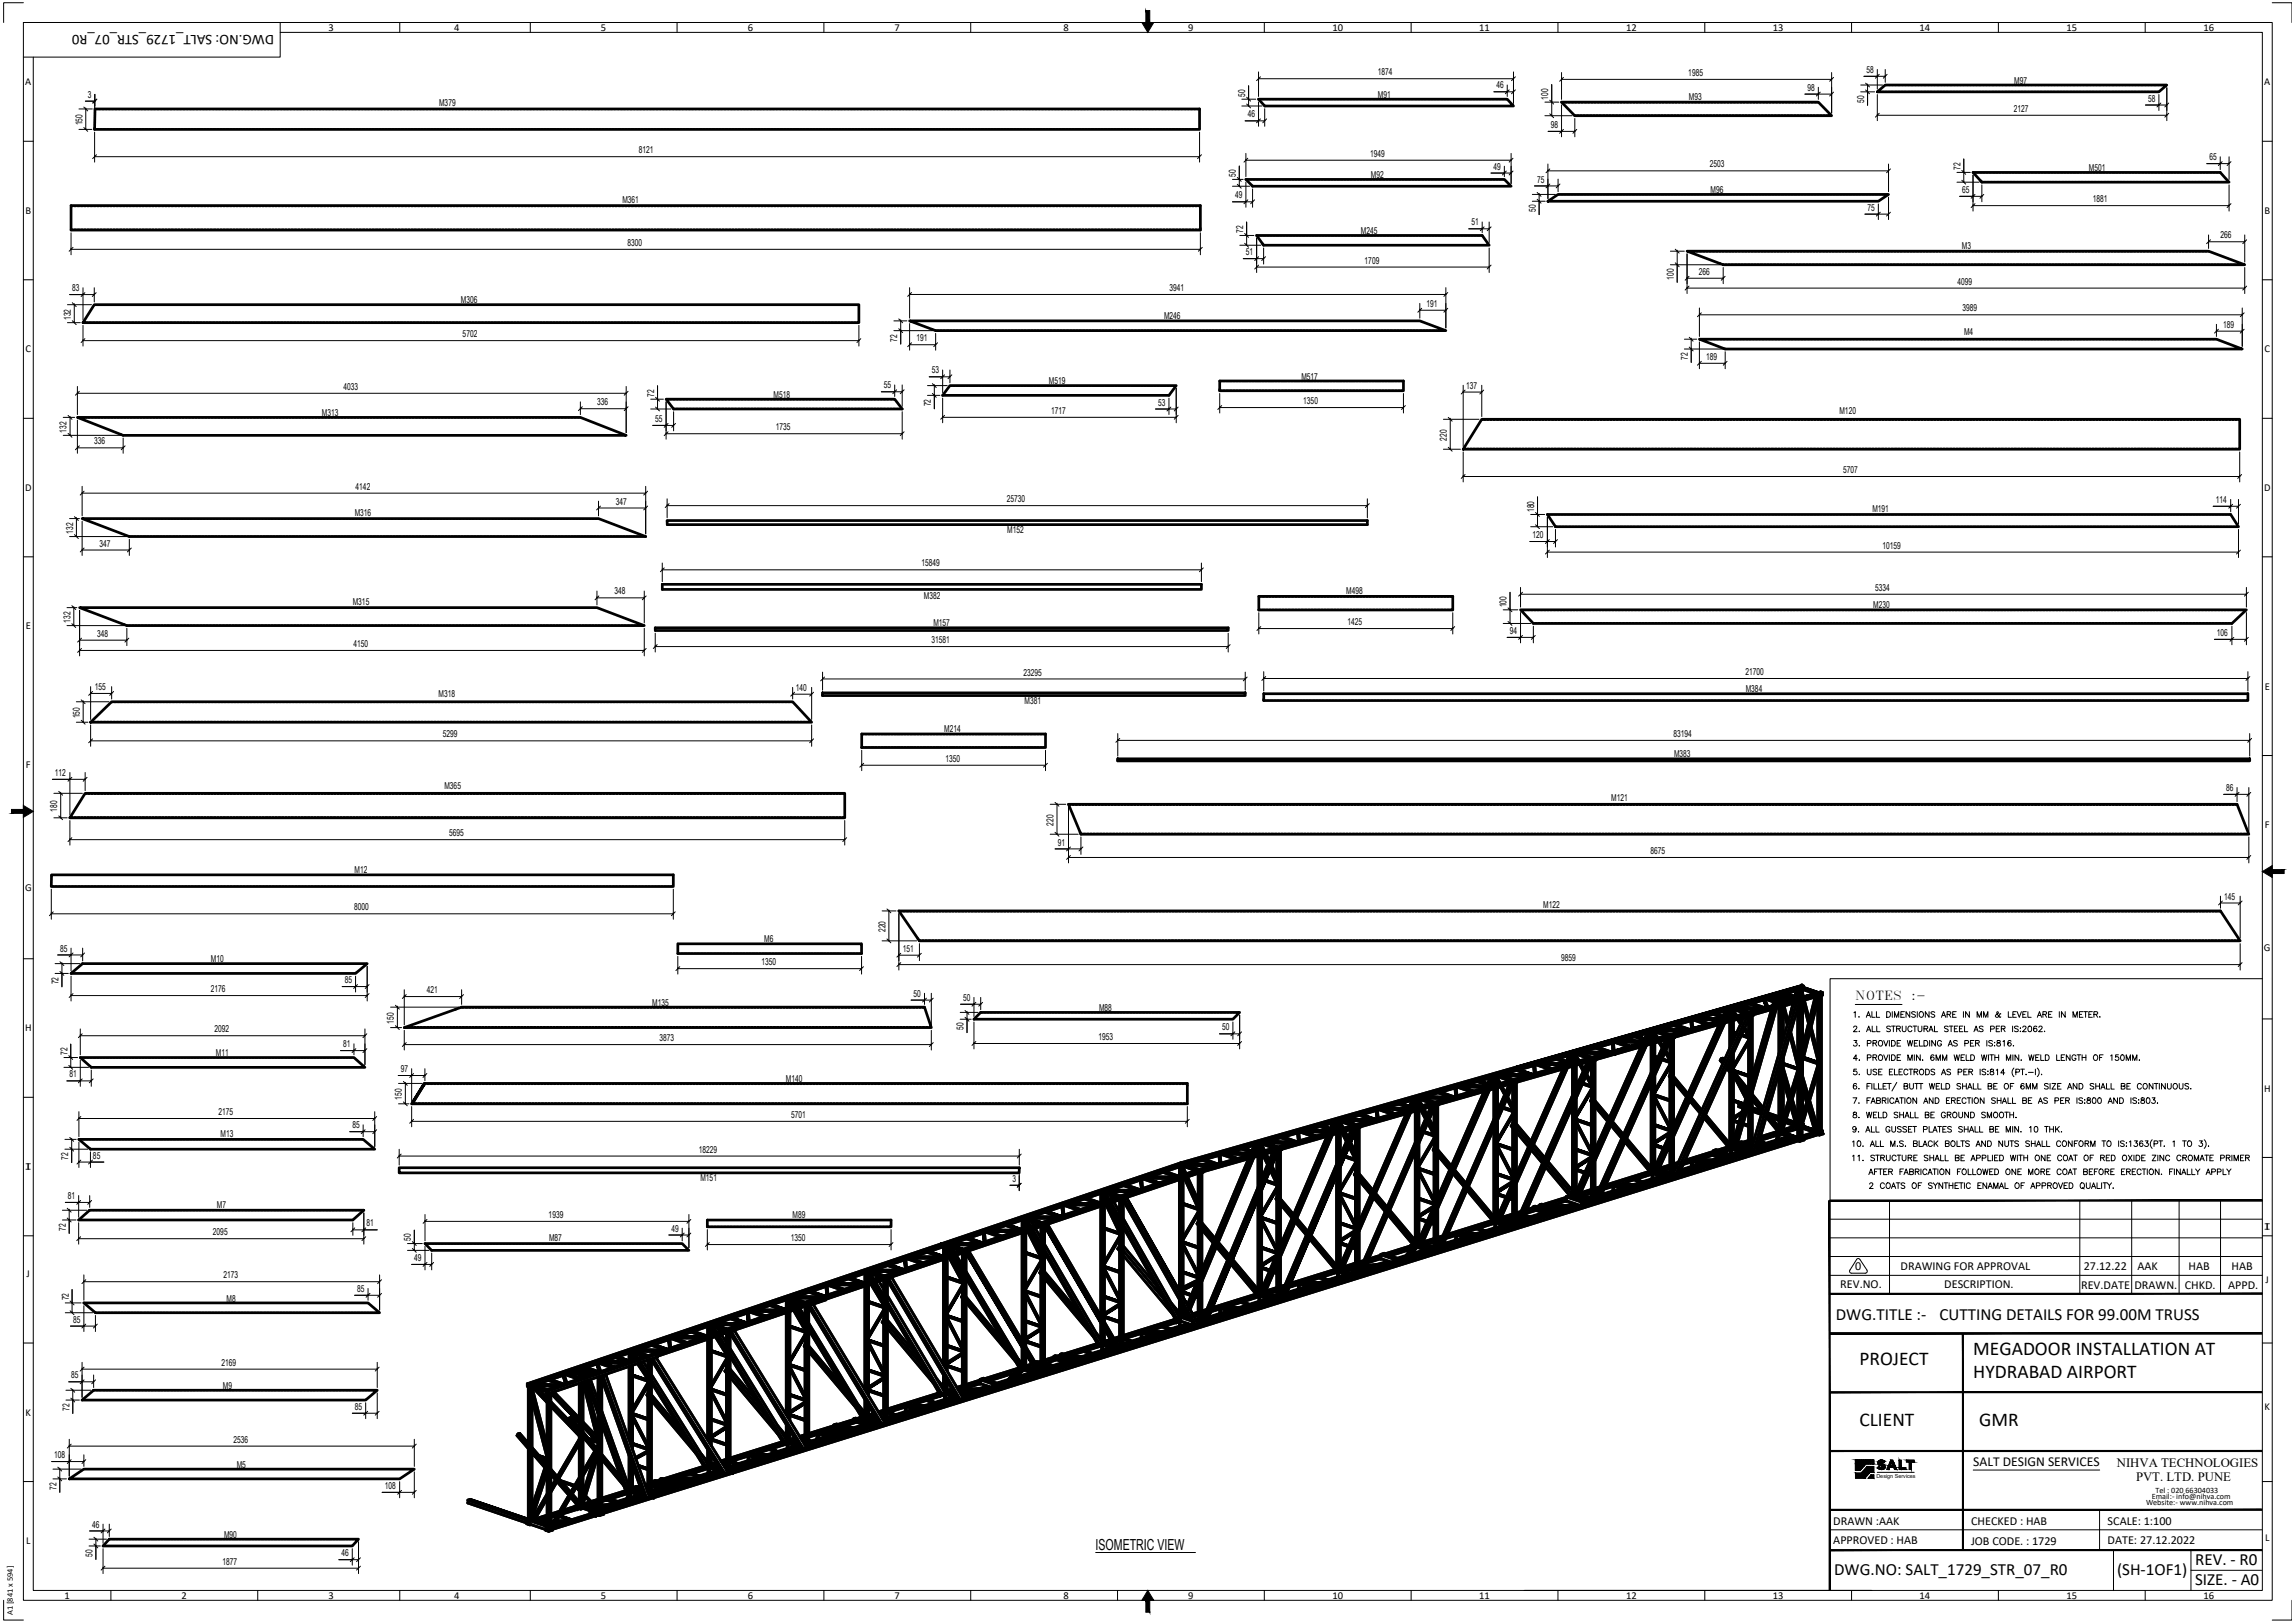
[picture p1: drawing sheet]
<svg xmlns="http://www.w3.org/2000/svg" width="841mm" height="594mm" viewBox="0 0 841 594" stroke-linecap="round" stroke-linejoin="round" font-family="sans-serif">
<defs><g id="words">
<g font-size="7.1">
<text x="723.1" y="496.3">MEGADOOR INSTALLATION AT</text>
<text x="681.4" y="499.9">PROJECT</text>
<text x="723.1" y="504.6">HYDRABAD AIRPORT</text>
<text x="681.4" y="522.4">CLIENT</text>
<text x="725.3" y="522.4">GMR</text>
</g>
<g font-size="6.2">
<text x="672.7" y="483.3">DWG.TITLE :-</text>
<text x="710.8" y="483.4">CUTTING DETAILS FOR 99.00M TRUSS</text>
<text x="804.4" y="573.3">REV. - R0</text>
<text x="672.1" y="577">DWG.NO: SALT_1729_STR_07_R0</text>
<text x="775.8" y="577">(SH-1OF1)</text>
<text x="804.4" y="580.7">SIZE. - A0</text>
</g>
<text font-size="5.6" x="401.5" y="567.9">ISOMETRIC VIEW</text>
<text font-size="5.4" x="100.4" y="12.9" transform="rotate(180 100.4 12.9)">DWG.NO: SALT_1729_STR_07_R0</text>
<g font-size="5.3">
<text x="678" y="410.6">8. WELD SHALL BE GROUND SMOOTH.</text>
<text x="678" y="426.5">11. STRUCTURE SHALL BE APPLIED WITH ONE COAT OF RED OXIDE ZINC CROMATE PRIMER</text>
<text x="684" y="436.7">2 COATS OF SYNTHETIC ENAMAL OF APPROVED QUALITY.</text>
</g>
<text font-size="5" x="723.1" y="537.1">SALT DESIGN SERVICES</text>
<text font-size="4.9" x="678.4" y="389.5">4. PROVIDE MIN. 6MM WELD WITH MIN. WELD LENGTH OF 150MM.</text>
<g font-size="4.7">
<text x="775.7" y="537.3">NIHVA TECHNOLOGIES</text>
<text x="782.8" y="542.6">PVT. LTD. PUNE</text>
</g>
<g font-size="4.5">
<text x="679.9" y="366.2">NOTES</text>
<text x="700.3" y="366.2">:-</text>
<text x="679.9" y="465.3">0</text>
<text x="696.5" y="465.3">DRAWING FOR APPROVAL</text>
<text x="763.6" y="465.3">27.12.22</text>
<text x="783.3" y="465.3">AAK</text>
<text x="802" y="465.3">HAB</text>
<text x="817.8" y="465.3">HAB</text>
<text x="674.4" y="471.9">REV.NO.</text>
<text x="712.5" y="471.9">DESCRIPTION.</text>
<text x="762.6" y="471.9">REV.DATE</text>
<text x="782.2" y="471.9">DRAWN.</text>
<text x="800.6" y="471.9">CHKD.</text>
<text x="816.5" y="471.9">APPD.</text>
<text x="671.8" y="558.4">DRAWN :AAK</text>
<text x="722.3" y="558.4">CHECKED : HAB</text>
<text x="772.4" y="558.4">SCALE: 1:100</text>
<text x="671.8" y="565.6">APPROVED : HAB</text>
<text x="722.3" y="565.9">JOB CODE. : 1729</text>
<text x="772.4" y="565.6">DATE: 27.12.2022</text>
</g>
<g font-size="3.9">
<text x="120.4" y="11.3">3</text>
<text x="166.4" y="11.3">4</text>
<text x="220.2" y="11.2">5</text>
<text x="274" y="11.3">6</text>
<text x="327.9" y="11.2">7</text>
<text x="389.8" y="11.3">8</text>
<text x="435.4" y="11.3">9</text>
<text x="488.3" y="11.3">10</text>
<text x="542.1" y="11.3">11</text>
<text x="595.9" y="11.3">12</text>
<text x="649.7" y="11.3">13</text>
<text x="703.5" y="11.3">14</text>
<text x="757.3" y="11.2">15</text>
<text x="807.4" y="11.3">16</text>
<text x="9.2" y="31.2">A</text>
<text x="829.8" y="31.2">A</text>
<text x="9.3" y="78.3">B</text>
<text x="829.8" y="78.3">B</text>
<text x="9.3" y="129.1">C</text>
<text x="829.8" y="129.1">C</text>
<text x="9.2" y="179.8">D</text>
<text x="829.7" y="179.8">D</text>
<text x="9.4" y="230.5">E</text>
<text x="829.9" y="252.6">E</text>
<text x="9.5" y="281.3">F</text>
<text x="830" y="303.3">F</text>
<text x="9.2" y="326.3">G</text>
<text x="829.6" y="348.3">G</text>
<text x="9.2" y="377.7">H</text>
<text x="829.7" y="399.8">H</text>
<text x="9.4" y="428.5">T</text>
<text x="11.3" y="426.1" transform="rotate(180 11.3 426.1)">T</text>
<text x="831.8" y="448.1" transform="rotate(180 831.8 448.1)">T</text>
<text x="829.9" y="450.5">T</text>
<text x="9.8" y="467.7">J</text>
<text x="830.3" y="469.8">J</text>
<text x="9.4" y="518.5">K</text>
<text x="829.9" y="516.4">K</text>
<text x="9.6" y="565.6">L</text>
<text x="830.1" y="564.6">L</text>
<text x="23.6" y="585.6">1</text>
<text x="66.6" y="585.6">2</text>
<text x="120.4" y="585.6">3</text>
<text x="166.4" y="585.6">4</text>
<text x="220.2" y="585.5">5</text>
<text x="274" y="585.6">6</text>
<text x="327.9" y="585.5">7</text>
<text x="389.8" y="585.6">8</text>
<text x="435.4" y="585.5">9</text>
<text x="488.3" y="585.6">10</text>
<text x="542.1" y="585.6">11</text>
<text x="595.9" y="585.6">12</text>
<text x="649.7" y="585.6">13</text>
<text x="703.5" y="585.6">14</text>
<text x="757.3" y="585.5">15</text>
<text x="807.4" y="585.6">16</text>
</g>
<g font-size="3.5">
<text x="504.9" y="27.6">1874</text>
<text x="618.7" y="27.8">1985</text>
<text x="684" y="26.7">58</text>
<text x="32.2" y="35.8">3</text>
<text x="456.3" y="35.4" transform="rotate(-90 456.3 35.4)">50</text>
<text x="505" y="35.9">M91</text>
<text x="548.4" y="32.4">46</text>
<text x="662.4" y="33.2">98</text>
<text x="738.1" y="30.7">M97</text>
<text x="160.9" y="38.8">M379</text>
<text x="567.4" y="36.5" transform="rotate(-90 567.4 36.5)">100</text>
<text x="618.9" y="36.6">M93</text>
<text x="683.1" y="37.6" transform="rotate(-90 683.1 37.6)">50</text>
<text x="738" y="41">2127</text>
<text x="787.2" y="37.2">58</text>
<text x="30.2" y="45.9" transform="rotate(-90 30.2 45.9)">150</text>
<text x="457.2" y="43">46</text>
<text x="568.3" y="46.9">98</text>
<text x="234.1" y="56.1">8121</text>
<text x="502.1" y="57.4">1949</text>
<text x="809.7" y="58.7">65</text>
<text x="452.9" y="64.8" transform="rotate(-90 452.9 64.8)">50</text>
<text x="502.4" y="65.2">M92</text>
<text x="547.3" y="62.1">49</text>
<text x="626.6" y="61.3">2503</text>
<text x="718.4" y="62.2" transform="rotate(-90 718.4 62.2)">72</text>
<text x="765.5" y="62.5">M501</text>
<text x="563.3" y="66.9">75</text>
<text x="626.9" y="70.8">M96</text>
<text x="719.1" y="70.7">65</text>
<text x="228.1" y="74.5">M361</text>
<text x="452.6" y="72.7">49</text>
<text x="562.8" y="77.7" transform="rotate(-90 562.8 77.7)">50</text>
<text x="684.4" y="77.2">75</text>
<text x="766.9" y="74.1">1881</text>
<text x="539.2" y="82.6">51</text>
<text x="455.6" y="85.3" transform="rotate(-90 455.6 85.3)">72</text>
<text x="498.7" y="85.8">M245</text>
<text x="813.7" y="87.3">266</text>
<text x="229.9" y="90.1">8300</text>
<text x="456.5" y="93.5">51</text>
<text x="719" y="91.1">M3</text>
<text x="500.1" y="96.6">1709</text>
<text x="622.6" y="100.7">266</text>
<text x="26.5" y="106.6">83</text>
<text x="428.6" y="106.6">3941</text>
<text x="613.4" y="102.5" transform="rotate(-90 613.4 102.5)">100</text>
<text x="717.4" y="104.3">4099</text>
<text x="168.9" y="110.9">M306</text>
<text x="522.8" y="112.4">191</text>
<text x="26" y="117.2" transform="rotate(-90 26 117.2)">132</text>
<text x="426.6" y="116.7">M246</text>
<text x="719.2" y="114.1">3989</text>
<text x="169.5" y="123.5">5702</text>
<text x="328.8" y="125.1" transform="rotate(-90 328.8 125.1)">72</text>
<text x="335.8" y="125">191</text>
<text x="719.8" y="122.9">M4</text>
<text x="814.7" y="120">189</text>
<text x="618.5" y="131.8" transform="rotate(-90 618.5 131.8)">72</text>
<text x="625.2" y="131.8">189</text>
<text x="341.5" y="136.8">53</text>
<text x="125.9" y="142.8">4033</text>
<text x="323.9" y="142.2">55</text>
<text x="384.4" y="140.6">M519</text>
<text x="476.9" y="139.1">M517</text>
<text x="537.3" y="142.4">137</text>
<text x="218.8" y="148.4">336</text>
<text x="239.7" y="145.3" transform="rotate(-90 239.7 145.3)">72</text>
<text x="283.5" y="145.7">M518</text>
<text x="341.1" y="148.8" transform="rotate(-90 341.1 148.8)">72</text>
<text x="424.4" y="148.6">53</text>
<text x="477.6" y="148">1350</text>
<text x="118" y="152.2">M313</text>
<text x="240.1" y="154.6">55</text>
<text x="385.2" y="151.6">1717</text>
<text x="674.1" y="151.7">M120</text>
<text x="24.4" y="158.4" transform="rotate(-90 24.4 158.4)">132</text>
<text x="284.3" y="157.6">1735</text>
<text x="530.2" y="161.3" transform="rotate(-90 530.2 161.3)">220</text>
<text x="34.5" y="162.8">336</text>
<text x="675.4" y="173.3">5707</text>
<text x="130.3" y="179.4">4142</text>
<text x="225.7" y="184.8">347</text>
<text x="369" y="183.9">25730</text>
<text x="812" y="184.2">114</text>
<text x="130" y="189.2">M316</text>
<text x="562.2" y="187.5" transform="rotate(-90 562.2 187.5)">180</text>
<text x="686.1" y="187.4">M191</text>
<text x="26.8" y="195.5" transform="rotate(-90 26.8 195.5)">132</text>
<text x="369.1" y="195.3">M152</text>
<text x="561.6" y="197.1">120</text>
<text x="36.5" y="200.2">347</text>
<text x="689.9" y="201">10159</text>
<text x="337.7" y="207.5">15849</text>
<text x="129.3" y="221.7">M315</text>
<text x="225.1" y="217.7">348</text>
<text x="338.6" y="219.4">M382</text>
<text x="493.4" y="217.7">M498</text>
<text x="687.2" y="216.4">5334</text>
<text x="552.1" y="222.4" transform="rotate(-90 552.1 222.4)">100</text>
<text x="686.4" y="222.7">M230</text>
<text x="25.8" y="228.1" transform="rotate(-90 25.8 228.1)">132</text>
<text x="35.6" y="233.2">348</text>
<text x="342.1" y="229.4">M157</text>
<text x="493.8" y="229">1425</text>
<text x="553.3" y="232.2">94</text>
<text x="812.4" y="232.9">106</text>
<text x="129.6" y="237">4150</text>
<text x="341.3" y="235.6">31581</text>
<text x="375.1" y="247.4">23295</text>
<text x="639.7" y="247.3">21700</text>
<text x="34.8" y="252.7">155</text>
<text x="160.7" y="255.4">M318</text>
<text x="291.7" y="253">140</text>
<text x="375.5" y="257.8">M381</text>
<text x="639.8" y="253.5">M384</text>
<text x="29.2" y="263" transform="rotate(-90 29.2 263)">150</text>
<text x="346" y="268.1">M214</text>
<text x="613.2" y="269.9">83194</text>
<text x="162.3" y="270.1">5299</text>
<text x="346.4" y="279">1350</text>
<text x="613.5" y="277.2">M383</text>
<text x="20.1" y="284.2">112</text>
<text x="162.9" y="289.1">M365</text>
<text x="590.4" y="293.3">M121</text>
<text x="815.8" y="289.7">86</text>
<text x="21" y="297.3" transform="rotate(-90 21 297.3)">180</text>
<text x="386.1" y="302.4" transform="rotate(-90 386.1 302.4)">220</text>
<text x="164.5" y="306.3">5695</text>
<text x="387.6" y="309.7">91</text>
<text x="604.8" y="312.8">8675</text>
<text x="129.9" y="319.6">M12</text>
<text x="815" y="329.5">145</text>
<text x="129.7" y="333.4">8000</text>
<text x="565.6" y="332.7">M122</text>
<text x="324.5" y="341.4" transform="rotate(-90 324.5 341.4)">220</text>
<text x="280.1" y="345">M6</text>
<text x="22.1" y="348.5">85</text>
<text x="77.3" y="352.4">M10</text>
<text x="279" y="353.5">1350</text>
<text x="330.9" y="348.6">151</text>
<text x="572.1" y="352.1">9859</text>
<text x="21.4" y="360.5" transform="rotate(-90 21.4 360.5)">72</text>
<text x="77.3" y="363.4">2176</text>
<text x="126.3" y="360.1">85</text>
<text x="156.4" y="363.8">421</text>
<text x="334.8" y="365">50</text>
<text x="239" y="368.3">M135</text>
<text x="352.9" y="366.6">50</text>
<text x="402.8" y="370.2">M88</text>
<text x="144.4" y="374.9" transform="rotate(-90 144.4 374.9)">150</text>
<text x="353.1" y="377.3" transform="rotate(-90 353.1 377.3)">50</text>
<text x="447.8" y="377.4">50</text>
<text x="78.5" y="378.1">2092</text>
<text x="125.7" y="383.6">81</text>
<text x="241.7" y="381.3">3873</text>
<text x="402.6" y="380.9">1953</text>
<text x="24.7" y="386.4" transform="rotate(-90 24.7 386.4)">72</text>
<text x="79.1" y="386.8">M11</text>
<text x="25.4" y="394.6">81</text>
<text x="146.9" y="392.7">97</text>
<text x="288" y="396.3">M140</text>
<text x="147.3" y="402.8" transform="rotate(-90 147.3 402.8)">150</text>
<text x="80.1" y="408.4">2175</text>
<text x="129.1" y="413.2">85</text>
<text x="289.9" y="409.5">5701</text>
<text x="80.9" y="416.3">M13</text>
<text x="25" y="424.9" transform="rotate(-90 25 424.9)">72</text>
<text x="34.1" y="424.4">85</text>
<text x="256.1" y="422.2">18229</text>
<text x="256.7" y="432.5">M151</text>
<text x="371" y="432.9">3</text>
<text x="24.9" y="439.2">81</text>
<text x="79.5" y="442.5">M7</text>
<text x="134.3" y="449.2">81</text>
<text x="201.1" y="446.1">1939</text>
<text x="290.4" y="446.3">M89</text>
<text x="24.1" y="450.8" transform="rotate(-90 24.1 450.8)">72</text>
<text x="78" y="452.4">2095</text>
<text x="150.6" y="454.5" transform="rotate(-90 150.6 454.5)">50</text>
<text x="201.2" y="454.7">M87</text>
<text x="246" y="451.1">49</text>
<text x="289.8" y="454.6">1350</text>
<text x="151.8" y="461.9">49</text>
<text x="81.9" y="468.2">2173</text>
<text x="130.9" y="473.2">85</text>
<text x="25.2" y="476.3" transform="rotate(-90 25.2 476.3)">72</text>
<text x="83.1" y="476.8">M8</text>
<text x="26.8" y="484.4">85</text>
<text x="81.1" y="500.2">2169</text>
<text x="26.1" y="504.9">85</text>
<text x="81.7" y="508.6">M9</text>
<text x="25.4" y="516.7" transform="rotate(-90 25.4 516.7)">72</text>
<text x="130" y="516.4">85</text>
<text x="85.6" y="528.4">2536</text>
<text x="19.9" y="534.1">108</text>
<text x="86.7" y="537.5">M5</text>
<text x="20.7" y="545.6" transform="rotate(-90 20.7 545.6)">72</text>
<text x="141" y="545.3">108</text>
<text x="33.8" y="559.5">46</text>
<text x="82.1" y="563.1">M90</text>
<text x="33.9" y="570.2" transform="rotate(-90 33.9 570.2)">50</text>
<text x="81.5" y="573.1">1877</text>
<text x="125.1" y="570">46</text>
</g>
<text font-size="3.1" x="4.7" y="591.6" transform="rotate(-90 4.7 591.6)">A1 [841 x 594]</text>
<g font-size="3">
<text x="786.4" y="551.3">Website:- www.nihva.com</text>
<text x="788.5" y="549">Email:- info@nihva.com</text>
<text x="789.9" y="546.7">Tel : 020 66304033</text>
</g>
<text font-size="2" x="687.6" y="541.3">Design Services</text>
</g></defs>
<!-- layer: Part -->
<g fill="none" stroke="#000" stroke-width=".99">
<path d="M34.8 39.9h404.8v7.5h-404.9zM461.2 36.3h91.1l2.3 2.5h-91.1zM572.2 37.4h94.1l4.9 5h-94.1zM688 33.6l2.9-2.5h103.1l-2.9 2.5zM26 75.3h413.9v9h-413.9zM456.6 65.7h94.7l2.5 2.5h-94.8zM567.2 73.7l3.8-2.5h121.1l-3.8 2.5zM723 63.1h90.6l3.3 3.6h-90.6zM460.5 86.2h82.7l2.5 3.6h-82.6zM618.2 92h191.1l13.3 5h-191.1zM34.5 111.6h280.2v6.6h-284.3zM333.3 117.5h187l9.5 3.6h-186.9z"/>
<path d="M447 139.5h67.3v3.6h-67.3zM622.8 124.2h189.4l9.5 3.6h-189.5zM28.4 152.9h184.3l16.8 6.6h-184.4zM244.1 146.2h83.8l2.7 3.6h-83.8zM348.1 141.2h82.9l-2.6 3.6h-83zM543 153.6h277.8v10.9h-284.6zM30.1 189.9h189.2l17.3 6.6h-189.2zM244.5 190.7h256.6v1.5h-256.6zM567.1 188.4h250.4l2.8 4.5h-250.3zM570 192.9h.1M242.7 214h197.6v1.9h-197.6zM461.3 218.4h71.1v5h-71.1z"/>
<path d="M29.2 222.6h189.6l17.3 6.5h-189.6zM240.1 229.9h210v1h-210zM557.2 223.4h266l-5.3 5h-256zM301.4 253.8h154.9v1h-154.9zM463.1 254.1h360.7v2.5h-360.7zM33.2 264.5l7.7-7.5h249.6l6.9 7.5zM315.8 268.8h67.3v5h-67.3zM409.6 277.9h414.8v.8h-414.8zM31.2 290.6h278.4v8.9h-284zM391.6 294.6h428.2l4.3 10.9h-428zM18.9 320.4h227.8v4.3h-227.9zM329.4 333.6h484.3l7.2 11h-484z"/>
<path d="M26 356.5l4.3-3.6h104.3l-4.3 3.6zM248.4 345.7h67.3v3.6h-67.3zM148.1 376.4l21.1-7.5h169.6l2.5 7.5zM359 371.2l.4-.4h94.9l-2.5 2.5h-94.9zM598.7 379.6h.1M598.7 379.3l5.7 1.9M598.7 379.6l5.1 1.8M598.7 379.3v.3M598.7 379.7l5.1 1.7M598.8 379.2l-.1 .1M598.8 379.2l5.7 2M599 379.8l-4.6 1.3"/>
<path d="M599 379.2h-.2M604.2 378.3h.3M604.3 378.3h.2M604.6 378.4l-1.1 2.3M605.1 379.1v1.9M605.2 378l-5.2 1.5M605.2 377.5l.3 3.4zM605.2 378.1l-.7 .2M605.2 378.2l-.7 .2-1.1 2.3M605.2 377.4v.1M605.2 378.7l-1 2.2 1.1-2.2M605.2 377.4l.4 3.5"/>
<path d="M605.6 377.3h.1M605.6 377.3l.4 3.5M605.6 377.3l-.4 .1M605.8 378v.7M605.9 377.7h.1M605.9 377.2v.5M605.9 377.2l5.7 1.9M605.9 377.7l4.9 1.7M605.9 377.1v.1M605.9 377.1l5.9 2M605.9 378.6l1.2 1.9zM605.9 378.1l1.4 2.3"/>
<path d="M605.9 377.8l-.2 .1M606 378l-.1 .6M606 378l1.4 2.4M606 377.8l-.3 .1M606.1 377.9l-.4 .1 .6-.1M606.2 378h.1M606.2 378h-.2M606.2 378l1.5 2.3M606.3 377h.1M606.3 377l5.9 2M606.3 377l-.4 .1M606.4 377.9v.4"/>
<path d="M606.4 379.4v1.2M606.6 377l10.9 .5M606.9 376.9h.1M607 376.9l11 .4-11.4-.3 11.1 .4M607.6 377.4l8.8 .4M607.8 377.5l8.5 .3M613.1 375.5l5.1 1.8M613.1 375.2l5.6 1.9M613.1 375.2v.3M613.2 375.1l-.1 .1M613.2 375.1l5.7 2M613.4 375.7l-4.6 1.3"/>
<path d="M613.4 375.1h.1M613.4 375.1l5.8 1.9M613.4 375.1h-.2M613.5 379.9l-2.1 .8M619.6 373.4l.3 3.4zM619.6 373.9l-5.2 1.5M619.6 373.3v.1M619.6 373.3l.4 3.5M620 373.2l.4 3.4M620 373.2l.3 3.5M620 373.2l-.4 .1M620.3 373.5h.1"/>
<path d="M620.3 373.2v.3M620.3 373.2l5.6 1.9M620.3 373.5l5.1 1.7M620.4 373.5l4.9 1.7M620.4 373.1l-.1 .1M620.4 373.1l5.7 1.9M620.5 373.6l-.4 .1M620.6 373.6l-.5 .2M620.6 373h.1M620.6 373l5.8 2M620.6 373l-.2 .1M620.9 373v.1"/>
<path d="M620.9 373l10.9 .4M621 372.9l-.1 .1M621.3 372.8h.1M621.4 372.8l11 .4-11.4-.3 11.1 .4M621.6 373.3l9.2 .4M621.7 373.4l9 .3M627.5 371.4l5 1.8M627.5 371.1v.3M627.5 371.1l5.6 1.9M627.5 371.4l5.1 1.8M627.6 371l-.1 .1M627.6 371l5.7 2"/>
<path d="M627.8 371.6l-4.6 1.3M627.8 371h.1M627.8 371h-.2M627.8 371l5.8 1.9M630 375.2l-16.7 37.1M631 375l-17.7 39.2M631.1 374.9l-17.8 39.5M631.2 372.7l-.2 .5M631.9 373l-.1 .2M632 373l-.1 .2M632.1 374.7l-18.8 41.5M632.3 370.3l-.9 1.9"/>
<path d="M632.9 370.1l.4 .1M633 370.1l.3 .1M633.2 370.2l-1 2.2M633.2 370.2l-1 2.3M633.9 370.6v2.2M633.9 374.1v9.8M634 369.3l.3 3.4M634 369.8l-5.2 1.5M634 370l-.7 .2M634 369.2v.1M634 370.3l-1.1 2.4 1.1-2.4M634 369.2l.4 3.4"/>
<path d="M634.4 369.1l.3 3.5M634.4 369.1l-.4 .1M634.4 369.1h.1M634.4 369.1l.4 3.4M634.5 374v8.5M634.6 369.9v.6M634.6 373.9v8.4M634.7 369.5h.1M634.7 369v.5M634.7 369l5.7 1.9M634.7 369.5l4.9 1.7M634.7 369.5l4.8 1.7"/>
<path d="M634.7 368.9v.1M634.7 368.9l5.8 2M634.7 370.4h.1M634.7 369.6l-.2 .1 .3-.1M634.7 369.9l1.5 2.2M634.7 370.4l1.2 1.8M634.8 369.9l-.1 .5M634.8 378.1l1.4 .6zM634.8 377.9v.2M634.8 369.9l1.5 2.2M634.8 377.9l1.5 .5M634.8 377.9h.1"/>
<path d="M634.8 377.9l1.6 .5M635 377.8h.1M635 377.8l-.2 .1M635 377.8l1.4 .5M635 369.8h.1M635 369.8l-.2 .1M635 369.8l1.5 2.3M635 369.7l-.5 .1 .6-.1M635.1 368.8l5.9 2-5.9-2M635.1 368.8h.1M635.1 368.8l-.4 .1M635.2 369.7v.3"/>
<path d="M635.2 371.1v1.3M635.2 378.3v2.6M635.2 373.7v4.2M635.3 368.8h.1M635.5 368.9l9.7 .7M635.6 368.7h.1M636.7 369.3l7.6 .5M636.9 373.3l1 1.5M637 373.2l1 1.5M637.8 375.1l-1.1-1.8 1.1 1.8M638.1 374.5l-.8-1.3 .8 1.3M638.1 379.3l2.7 .9"/>
<path d="M638.2 379l2.6 .9-2.6-.8M638.3 378.9l2.5 .9M639 372.7l-25.7 56.8M639.2 376.8l1.6 2.3M639.3 376.7l1.5 2.3M639.7 372.5h.3M639.8 372.5h.2M640.2 372.6l-26.4 58.5M640.8 378.5l-1.4-2.1 1.4 2.1M640.8 379.6l-1.7-2.5 1.7 2.5M640.8 367.3h.1M640.8 367.7h.1"/>
<path d="M640.8 367.3l5.6 1.9M640.8 367.7l5.1 1.7M640.8 367.3v.4M640.8 367.7l5 1.7-10.2-.7M640.8 367.2l5.8 2M641.1 367.8l-3.8 1M641.1 367.2h.1M641.1 367.2l5.7 1.9M641.1 367.2h-.3M641.3 372.2l-26.4 58.5M641.4 372.2v50.1l-.6-.2v-48.7v48.7M641.5 372.2v50.1l.6-.1v-50.2v50.1"/>
<path d="M642.3 371.7l.3 .1-2.6 .7M642.6 371.9l-2.6 .7-26.4 58.5M642.6 371.8v.1M645.7 369.4l-10.4-.6 10.1 .7M646.2 366.1l1.1 2.9-1.1-2.9M646.2 365.8v.3M646.2 365.8l1.3 3.1M646.3 365.7l-.1 .1M646.3 366.3l-4.3 1.2M646.3 365.7l1.3 3.2M646.6 365.6l1.3 3.2M646.6 365.6l-.3 .1"/>
<path d="M646.6 365.6h.1M646.9 365.9l5 1.8M646.9 365.6l5.6 1.9M646.9 365.9l5.1 1.8M646.9 365.6v.3M646.9 365.5v.1M646.9 365.5l5.7 2M647.1 366l-.3 .1 .3-.1M647.2 365.4h.1M647.2 365.4l5.7 2M647.2 365.4l-.3 .1M647.5 365.4v.1"/>
<path d="M647.5 365.4l9.9 .7M647.5 365.3v.1M647.8 365.2h.1M647.8 365.2l10.1 .7-10.4-.6 10.1 .7M648.2 365.8l8.3 .6M649.2 369.8l-7.1 24.4M649.6 368.3l.4-1.3-.4 1.3M650.1 369.5l-8 27.5M650.1 366.4l.2-.4-.1 .4M650.2 369.5l-8.1 27.8M650.5 365.1l-.1 .3M650.7 367.3l-.2 .8"/>
<path d="M650.8 367.3l-.2 .7M651.1 366l-.2 .7M651.1 364.9h.3M651.2 366l-.2 .7M651.2 364.9h.2M651.4 367.8l.1-.3-.1 .3M651.5 365l-.2 .5M651.9 367.7h.1M651.9 366.2v.8M651.9 369v16.9M651.9 366.1l-.2 .9M652.3 364.7l-.2 .8"/>
<path d="M652.6 364.4l.1 .1M652.6 363.7v.7M652.6 363.7l6.1 2M652.6 364.4l4.3 1.5M652.6 363.6l-95.7 27.3M652.6 364.5l-3.1 .8M652.6 364.6v1M652.6 366.1v1.2M652.6 368.8v14.6M652.7 364.5l-3.1 .9M652.7 366.4l.2 1zM652.7 363.5l-.1 .2"/>
<path d="M652.7 365.3v.3M652.7 364.6v.7M652.7 366.7v.6M652.7 368.8v14.2M652.7 365.3l.1 .3M652.8 364.5l-1.4 .4M652.9 366.1l.2 1.2M652.9 364.6l-1.5 .4-.2 .5M652.9 366.2l.3 1.1M653 365.2l.1 .4zM653 365.2l-.3 .1M653.2 368.6l1.7 6.8"/>
<path d="M653.2 363.4l6.3 2.1M653.2 363.4l6.3 2.1-.6 .1-6.2-2.1M653.2 363.4l-.5 .1M653.2 366.2l.3 1v-1M653.5 368.6l1.6 6.3M653.5 364.8v.8M653.5 369.7v10.7M653.5 368.5l1.6 6.3M653.8 368.5l1.5 5.8M656 378.7l2.7 10.9 .1 1.1-2.9-11.5M656.1 378.6l2.7 10.7M656.2 378l2.6 10.2"/>
<path d="M656.3 370.6l.8-3.1-1 4M657.7 364.9l.5-2-.4 2M657.9 367.3l.4 .1M658 367.3l.3 .1M658.2 367.4l-15.8 54.7M658.2 367.4l2.5-.7 2 8.1M658.4 367.4l-15.8 54.7M658.7 362.8h.2M658.8 362.7l.1 .1M658.8 369.1v47.4M658.9 362.8l-.6 2.3M658.9 365.6v.1"/>
<path d="M659 362.8l-.5 2.3M659.2 364.3v1.1M659.4 367.1l-15.8 54.7M659.4 362l.3 3.4zM659.4 362.5l-4.7 1.3M659.4 362.7l-.5 .1M659.4 361.9v.1M659.4 361.9l.4 3.5M659.5 363.2l-.5 2.1 .5-2M659.5 367.1v49.6M659.6 367v49.7M659.8 361.9h-.4"/>
<path d="M659.8 361.9h.1M659.8 361.9l.4 3.4M659.9 362.5h.1M660 362.2h.1M660 361.7l5.9 2M660 362.2l5 1.7M660 361.7v.5M660 361.6v.1M660 361.6l6 2M660.1 363.2l.5 2M660.1 363.2v.8M660.1 363.2h.1"/>
<path d="M660.1 364.6l.2 .7-.2-.7M660.2 362.3l-.3 .1M660.2 362.3l-.3 .1 .4-.1M660.4 363.1h.1M660.4 366.8v49.7M660.4 363.1l.5 2M660.4 363.1l-.3 .1M660.4 366.6l.3 .1-2.4 .7M660.4 362.4l-.5 .1M660.4 361.5l6 2-5.9-2M660.4 361.5h.1M660.4 361.5l-.4 .1"/>
<path d="M660.6 362.4v1.3M660.6 366.5v.1M660.6 366.7v16.7M660.6 362.4v1.4M660.7 366.7l-.1 16.6M661 361.2v.5v-.5l-.7-.3-104 29.7 104-29.7 .6 .3-104 29.6M661 361.2l-7.6 2.2M661 361.2h.1M661.2 366.3l1.8 7.2-1.8-7.2M662.9 374.1l-2-7.7 2 7.8M663.4 377.5l2.7 10.7M663.6 376.9l2.5 10.1"/>
<path d="M663.6 376.8l2.5 10M665.1 365.2l-4.7 18.8M665.2 365.2l-4.8 18.9M665.6 365.1h.2M665.7 365.1h.1M665.9 365.1l-5.5 22M666.1 366.6v46.5M666.6 364.9l-6.2 24.5M667.2 363.3h.1M667.2 363.3l-75.9 21.7 75.9-21.7 .6 .2-76 21.7 76.1-21.6v.8l-76.1 21.7M667.2 363.3l.7 .2v.9M667.5 364.7v49.5l-.7 .3v-49.6v49.6"/>
<path d="M667.5 364.7v49.5M667.7 364.5l-1.9 .6M667.8 364.5l-2 .7-5.4 21.3M667.8 364.5l-76 21.7M667.8 364.5h.1M667.9 363.6h.1M667.9 364.4h.1M667.9 363.5h.1M29.4 387.3h100.3l4 3.6h-100.3zM155.2 397.6l.2-.4-.4 .4 .5-.8h279.6v7.5h-284.2l.4-.8M155.2 397.6l-3.6 5.9M155.7 396.8l-.5 .8"/>
<path d="M526.7 399.8l5.7 2M526.7 399.8v.4M526.7 399.8h.1M526.7 399.8l5.8 1.9M527 399.7h.1M527 399.7l5.8 2M527 399.7l-.3 .1M527.9 400l5.2-1.5-5.1 1.5M533.1 398l.4 3.5zM533.2 397.9l-.1 .1M533.2 397.9l.3 3.6M533.5 397.8l-.3 .1"/>
<path d="M533.6 397.8l.4 3.5zM533.9 398.1l5.1 1.8M533.9 397.8v.3M533.9 397.8l5.7 1.9M533.9 398.1l5.2 1.8M533.9 397.7v.1M533.9 397.7l5.8 2M534.1 398.2l-.4 .1M534.2 397.6l5.8 2-5.8-2M534.2 398.3l-.5 .1M534.2 397.6h.1M534.2 397.6l-.3 .1"/>
<path d="M534.5 397.6v.1M534.5 397.6l11 .4M534.6 397.5l-.1 .1M534.9 397.4h.1M534.9 397.4l11.3 .5M535.1 397.9l9.5 .4M535.3 398l9.1 .3M541.1 396.1l5.1 1.7M541.1 395.7l5.7 2M541.1 396.1l5.2 1.7M541.1 395.7v.4M541.1 395.7h.1"/>
<path d="M541.1 395.7l5.8 1.9M541.3 396.2l-4.6 1.3M541.4 395.6l5.8 2zM541.4 396.2l-4.5 1.3M541.4 395.6l-.3 .1M543.8 399.8l-16.9 38.7M544.9 397.4l-.2 .4M544.9 399.5l-18 41.2M545.6 397.6l-.1 .2M545.7 397.7l-.1 .1M546 394.9l-.9 1.9M546.1 397.9l-11.5-.4 11.2 .4"/>
<path d="M546.6 394.7l.3 .1M546.7 394.7l.2 .1M546.9 394.8l.7-.2-.7 .2M546.9 394.8l-1 2.3M547 394.8l-1 2.3M547.4 395.6v1.9M547.4 398.8v11.1M547.5 395.6v1.9M547.5 398.8v11.1M547.5 393.9l.4 3.5M547.5 393.9v.3M547.6 394.4l-5.3 1.5"/>
<path d="M547.6 394.4l-5.2 1.5M547.6 393.8l-.1 .1M547.6 393.8l.4 3.5M547.6 395.1l-.9 2.3M547.9 393.7l.4 3.5zM547.9 393.7l-.3 .1M548.1 398.6v9.9M548.1 398.6v9.7M548.2 394.1v.1M548.2 393.6v.5M548.2 393.6l5.9 2M548.2 394.1l5 1.7"/>
<path d="M548.3 393.5h.1M548.2 394.2l5 1.6M548.3 394.2h-.3M548.3 393.5l5.9 2M548.3 395.2l.9 1.8zM548.3 394.7l1.2 2.2M548.3 394.6v.6M548.3 394.6l1.3 2.3M548.4 394.2l-.3 .1M548.6 394.3l-.5 .1M548.6 394.5h.1M548.6 394.5l-.3 .1"/>
<path d="M548.6 394.5l1.2 2.3M548.7 393.4l5.9 2-5.9-2M548.7 394.3l-.6 .1v.7M548.7 393.4h.1M548.7 393.4l-.4 .1M548.8 394.3v.5M548.8 396.1v1M548.8 398.4v6.4M549 393.4l10.9 .5M549.3 393.3h.1M549.8 398.1l1.6 2.9M550 393.9l8.9 .3"/>
<path d="M550.1 398l1.4 2.7M550.1 393.9l8.7 .3M550.2 398l1.3 2.6M550.4 397.9l1.3 2.4M553 397.2l-26.1 59.7M553.6 397.1h.2M553.7 397l.1 .1M553.9 397.1l-26.8 60.8M554.7 396.9l-26.7 60.8M554.9 396.8v52.5l-.5-.2v-51.5l-.1 51.5M555.5 392l5.1 1.7-11.3-.4M555.5 391.6l5.7 2"/>
<path d="M555.5 392l5.2 1.7M555.5 391.6v.4M555.5 391.5v.1M555.5 391.5l5.8 2M555.7 396.6v52.5l-.7 .2v-52.5M555.7 392.1l-4.6 1.3M555.7 396.6v52.5M555.8 392.1l-4.5 1.3M555.8 396.4l-2 .7M555.8 391.5h-.3M555.8 391.5l5.8 2-5.8-2M555.8 391.5h.1"/>
<path d="M555.9 396.4l-2.1 .7M556 390.6l.9 .2M556 390.7v-.1l.9 .2v1M556.1 390.7h.1M556.1 390.7l-123.5 35.2M556.1 390.7l-123.5 35.2 .5 .2 123.6-35.2M556.1 390.7l.6 .2M556.7 390.9v.1M556.7 391.8h.1M556.7 391l-123.5 35.3M556.7 391v.8M556.8 390.8v1"/>
<path d="M560.5 393.7l-11.5-.3 11.2 .4M562 389.8l.3 3.5M562 390.3l-5.1 1.5M562 389.7v.1M562 389.7l.4 3.5-.4-3.4M562.4 389.6l.4 3.5M562.4 389.6l.3 3.5M562.4 389.6l-.4 .1M562.7 389.9l5.1 1.8zM562.7 389.6l5.7 1.9M562.7 389.6v.3M562.7 389.5v.1"/>
<path d="M562.7 389.5l5.8 2M563 390l-.5 .2M563 389.4l-.3 .1M563 389.4l5.8 2-5.8-2M563 389.4h.1M563.3 389.4v.1M563.3 389.4l11 .4M563.4 389.3l-.1 .1M563.7 389.2l11.2 .4-11.5-.3 11.2 .4M563.9 389.7l9.4 .4M564.1 389.8l9.1 .3M565.6 389.3l4.6-1.3-4.5 1.3"/>
<path d="M569.9 387.8v.1M569.9 387.5l5.7 2M569.9 387.8l5.2 1.8M569.9 387.5v.3M569.9 387.4v.1M569.9 387.4l5.8 2M570.2 387.4h.1M570.2 387.4l5.8 1.9M570.2 387.4h-.3M571.2 387.7l5.2-1.5-5.2 1.5M572.7 391.6l-17 38.5M573.7 391.3l-18 40.5"/>
<path d="M573.8 389.2l-.2 .4M574.4 389.4l-.1 .2M574.4 391.1l-18.7 42.3M574.5 389.5l-.1 .1M574.9 386.7l-.9 2M575.5 386.5h.2M575.6 386.5h.1M575.8 386.5l-1.1 2.4 1-2.3M576.3 387v2.3M576.3 390.6l-.1 10.6M576.4 385.7l.3 3.4M576.4 385.7l.3 3.5"/>
<path d="M576.4 386.4l-.7 .2M576.4 386.6l-1.1 2.5M576.4 385.6v.1M576.4 385.6l.4 3.5M576.7 385.5l.5 3.5M576.7 385.5l.4 3.5M576.7 385.5l-.3 .1M576.9 390.4v9.4M577 386.2v.7M577 390.4v9.2M577 385.9l5 1.7M577 385.4v.5"/>
<path d="M577 385.4l6 1.9M577.1 386.8l1 1.9zM577.1 386.4l1.3 2.2M577.2 386.3l-.1 .5M577.2 396.1h.1M577.2 386l-.3 .1M577.2 395.9v.2M577.2 386.3l1.3 2.3M577.2 395.9l1.2 .4M577.2 396.1l1.1 .4M577.2 395.8v.1M577.2 395.8l1.3 .3"/>
<path d="M577.2 395.8l1.2 .4M577.3 386l-.4 .2M577.4 386.1l-.5 .1M577.4 386.2h.1M577.4 386.2l-.2 .1M577.4 386.2l1.3 2.4M577.5 385.2l-.5 .2M577.5 385.2h.1M577.5 385.2l5.9 2M577.6 386.1v.4M577.6 387.7v1.2M577.6 390.2v5.6"/>
<path d="M577.6 396.3v1.9M577.8 385.2l10.9 .5M578.1 385.1l11.2 .4-11.5-.3 11.2 .4M578.8 389.9l1.4 2.4M578.8 385.6l8.9 .4M579 385.7l8.6 .3M579 389.8l1.3 2.3M579.1 389.7l1.2 2.3M579.4 389.7l1.1 1.9-1.1-1.9M579.9 397l3.2 1.1M580 396.8l3.1 1.1M580 385.2l4.6-1.3-4.5 1.3"/>
<path d="M580 396.8l3.1 1M580.1 396.7l3 1M581.3 393.8l1.8 3.3M581.4 393.7l1.7 3.2M581.7 389l-26 58.7M582.3 388.9h.2M582.4 388.8l.1 .1M582.5 388.9l-26.6 60.1M582.7 388.9l-26.7 60.1M583.1 399.7l-5.7 9.9 5.7-9.9M583.1 389.7v50.4M583.1 398.9l-5.9 10.3"/>
<path d="M583.1 399.4l-5.9 10.2M583.1 399.5l-5.9 10.1M583.1 396.3l-1.6-2.9 1.6 3M583.1 397.6l-1.9-3.5 1.9 3.5M583.6 388.6l-26.6 60.1M583.8 388.6v51.7l-.6-.2v-50.4M583.8 388.6v51.7l.7-.2v-51.7v51.7M584.3 383.7h.1M584.3 383.4l5.7 1.9M584.3 383.7l5.1 1.8M584.3 383.4v.3M584.3 383.3v.1"/>
<path d="M584.3 383.3l5.8 2M584.6 383.3h.1M584.6 383.3h-.3M584.6 383.3l5.8 1.9M584.7 388.2h.2l-2.4 .7M584.9 388.3l-2.4 .6M584.9 388.2v.1M585.6 383.6l5.2-1.5-5.2 1.5M590.8 381.6l.3 3.3zM590.8 381.5v.1M590.8 381.5l.4 3.4M591 384.9l.8 .3v1.1"/>
<path d="M591 385.1v-.2l.8 .3v1.1l-.3-.1M591.1 385h.1M591.1 385l-151.6 43.3M591.1 385l-151.6 43.3 .5 .2 151.7-43.3M591.1 385l.6 .2M591.2 381.4l.4 3.5M591.2 381.4l-.4 .1M591.2 381.4l.3 3.5M591.5 381.7l5.1 1.7zM591.5 381.4v.3M591.5 381.4l5.6 1.9M591.5 381.3v.1"/>
<path d="M591.5 381.3l5.8 2M591.7 385.2v.1M591.7 386.1l-151.6 43.3M591.7 385.3l-151.6 43.3v.8l151.6-43.3M591.7 385.3v.8M591.8 381.8l-.5 .2 .5-.2M591.8 381.2l5.8 2-5.8-2M591.8 381.2h.1M591.8 381.2l-.3 .1M592.1 381.2v.1M592.1 381.2l11 .4M592.2 381.1l-.1 .1"/>
<path d="M592.6 381l11.1 .4-11.5-.3 11.1 .4M592.6 381h-.1M592.8 381.5l9.2 .4M592.9 381.6l9 .3M602.3 383.1l-17.8 40M602.4 380.9l-.1 .5M602.4 383.1l-17.9 40.2M602.7 380.4l.9-1.9-.9 1.9M603.2 381.2l-.1 .2M603.3 381.2l-.1 .2M603.4 382.8l-18.9 42.3M604.8 381.1l-5.8-1.9 5.8 1.9"/>
<path d="M605.1 382.4v10.5M605.7 382.2v9.3M605.7 395.5v33.5M605.8 395.3v33.7l.6-.2M605.8 382.2v9.1M606 387.1l1.4 .5zM606 386.9v.2M606 386.9l1.5 .5M606 386.8v.1M606 386.8l1.5 .6M606.2 386.8h.1M606.2 386.8h-.2"/>
<path d="M606.2 386.8l1.4 .5M606.4 382v4.8M606.4 387.3v2.6M606.4 393.9v5.5M607.8 381.6l1.3 2.2M608 381.5l1.2 2M608.1 381.5l1.2 1.9M608.4 381.4l1 1.7M609 388.1l2.9 1.1M609.1 387.9l2.8 1-2.8-1M609.1 387.8l2.8 .9M610.2 385.5l1.7 2.9"/>
<path d="M610.3 385.2l1.6 2.7M610.3 385.1l1.6 2.6M610.5 380.8l-26 58.1M611.1 380.6l.3 .1M611.2 380.6l.2 .1M611.5 380.7l-26.5 59.3M611.9 393.7l-.2 .5 .2 .3M611.9 389.9l-5.9 10.3M611.9 390.4l-5.9 10.2M611.9 390.5l-5.9 10.2M611.9 387.2l-1.4-2.4 1.4 2.4M612.4 380.4l-26.5 59.3"/>
<path d="M613.3 380.2v50.9l-.7 .2v-50.9v50.9l-.6-.2v-49.6l-.1 49.6M613.3 380.2v50.9M613.3 395.2l5 6-5-5.9M613.3 394.3l5.3 6.3M613.7 380l-2.3 .7-26.5 59.3M630.4 388.4h.1M630.4 388.4l.9 1.2M630.6 387.8l1 1.2M630.7 387.7l-.3 .7M630.7 387.7l1 1.1M631.3 387.6l-.6 .1M631.4 387.5l.5 .7z"/>
<path d="M633 390.7l.9 1.1M633.1 390.6l.8 1M633.3 389.9l.6 .8-.6-.7M633.9 388.7v31.1M633.9 392.7l-1.2-1.4 1.2 1.4M633.9 388.7v31.1l.6 .2M634.5 387.3v32.7M634.6 387.1v32.9l.6-.2M634.8 391.6h.1M634.8 392.8v.1M634.8 392.2l6 2.1M634.8 391.2v.4"/>
<path d="M634.8 392v.2M634.8 392.5l6 11.5M634.8 392.8l6 11.6M634.8 392l6 2M634.8 391.1v.1M634.8 392.4v.4M634.8 392h.1M635 392.4h.1M635 391.9l5.8 2-5.8-2M635 391.6l-.2 .1M635 391.9h.1M635 391.9l-.2 .1"/>
<path d="M635 392.4l5.8 11.1-6-11.1 6 11.5M635 391.6h.1M635.2 392.4v.4M635.2 393.7v9.2M635.2 385.7v4.7M635.2 391.2v.8M635.2 394.4l1 1.1M635.2 394.3l.9 1.1M635.3 392.4l5.4 6.7M635.4 392.5l5.3 6.5M635.8 394l4.7 5.7M636.2 394.7l4.3 5.2"/>
<path d="M637.4 397.1l2.9 3.4M637.5 397.2l2.8 3.4M640.8 381l-6 10.2M640.8 381.4l-6 10.3M640.8 381.8l-5.8 9.8M640.8 398.8l-.9 3 .9-2.9M642.1 400l8.9-30.7-8.9 30.7M651.9 393v21.1M652.6 390.5v23.9M652.7 390.1v21.6M652.9 389.7l5.9 2M652.9 389.5l5.8 1.9v.3l-5.8-2"/>
<path d="M652.9 389.4l5.9 2M653.5 387.4v2.1M653.5 389.9v19.3M653.5 391.3l2.7 9.1M653.5 391.2l2.7 9.2M653.5 396l2 6.8M653.5 393.8l2.3 8M658.7 392.1l-6 19.8M658.7 394.2l.1 .1M658.7 392.2l-6 19.7v2.1M658.7 389.6l.1 .9M658.7 391.7h.1"/>
<path d="M658.7 394.2l-6 19.8M658.7 392.2v2M658.8 392.1h.1M658.8 394.3h.1M658.8 391.4h.1M658.8 391.4v.3M658.8 391.5h.1M658.8 394.4l-6.1 19.7 .6-.1 5.5-17.9-5.5 17.9M658.8 392l-.1 .2M658.8 391.4h-.1M658.8 391.3l-5.8-2 5.8 2M658.8 393.9h.1"/>
<path d="M658.8 393.8h.1M660.4 396.2l5.4 18.5 .7-.2M660.4 393.6l6.1 20.9M660.4 398.4l4.7 16.1M660.4 396.4l5.4 18.3M660.6 388.8v5.3M660.6 398.9v9.6M660.6 388.7v5.5M660.6 399v9.5M660.8 387.8l5.3 1.8M666.1 389l-5.1-1.8 5.1 1.8M666.1 390.3l-3.4 11.2 3.4-11.1"/>
<path d="M666.1 393.3l-2.9 9.7M666.1 392.1l-3.1 10.3M666.1 391.8l-3.2 10.4M666.1 385.5l-2.4-9.3 2.4 9.4M666.1 389.2l-5.2-1.8 5.2 1.8M28.9 417.3h104.2l4.2 3.6h-104.2zM151.3 403.5l3.7-5.9-3.6 5.9M151.4 403.5l-.3 .4 .5-.4M151.6 403.5l-.6 .8M459.5 419.6l-.8 1.9M460.1 419.4h.3M460.2 419.4h.2"/>
<path d="M460.5 419.4l-1 2.4M461.1 418.5l.3 3.5zM461.1 419l-5.2 1.5M461.1 419.3l-.6 .2-1 2.3M461.1 419.2l-.7 .2M461.1 419.1l-5.1 1.5M461.1 418.5h.1M461.1 418.5l.4 3.5M461.2 419.9l-.9 2.1 .9-2.1M461.5 418.4l.4 3.5M461.5 418.4l.3 3.5M461.5 418.4l-.4 .1"/>
<path d="M461.7 419.4v.3M461.7 419.4l1 2.3M461.7 419.1v.2M461.7 419.3v.1M461.7 419.3l1.2 2.3M461.8 418.8h.1M461.8 418.3v.5M461.8 418.3l5.8 2M461.8 418.8l5 1.7M461.8 418.2v.1M461.8 418.2l6 2M461.8 418.8l-.2 .1h.3"/>
<path d="M462.1 418.9l-.5 .2M462.2 418l6 2.1-6-2.1M462.2 418h.1M462.2 418l-.4 .2M462.2 419l-.6 .3M462.3 419.1h.1M462.3 419.1l-.6 .2M462.3 419.1l1.1 2.4-1-2.4M462.3 419l.1 .1M462.5 418l11.1 .6M462.8 418h.1M462.9 418l11.3 .4"/>
<path d="M463.5 418.5l9 .4M463.7 418.6l8.7 .3M469 416.6l5.2 1.8M469 416.3l5.7 1.9M469 416.3v.3M469.1 416.2l-.1 .1M469.1 416.2l5.8 2M469.2 416.7l-4.5 1.3M469.3 416.1h.1M469.3 416.1l5.9 2M469.3 416.1l-.2 .1M469.3 416.8l-4.4 1.2"/>
<path d="M474.2 418.4l-11.7-.4 11.3 .5M475.5 414.4l.3 3.5M475.5 414.9l-5.2 1.5M475.5 415l-5.1 1.5M475.5 414.3v.1M475.5 414.3l.4 3.6-.4-3.5M475.9 414.3l.4 3.5M475.9 414.3l.3 3.5M475.9 414.3h-.4M476.2 414.6h.1M476.2 414.2v.4M476.2 414.2l5.7 2"/>
<path d="M476.2 414.6l5.2 1.7M476.3 414.1l-.1 .1M476.3 414.1l5.8 2M476.3 414.6l5.1 1.7M476.4 414.7l-.4 .1M476.5 414.1l5.9 2-5.9-2M476.5 414.1h-.2M476.5 414.1h.1M476.5 414.7l-.5 .2M476.8 414v.2M476.8 414l11.2 .5M476.9 413.9l-.1 .1"/>
<path d="M477.2 413.9h.1M477.3 413.9l11.2 .4-11.6-.4 11.3 .5M477.5 414.4l9.4 .3M477.6 414.4l9.2 .4M483.4 412.5l5.2 1.8M483.4 412.2l5.7 1.9M483.4 412.2v.3M483.5 412.1l-.1 .1M483.5 412.1l5.8 2M483.6 412.6l-4.5 1.3M483.7 412l5.9 2-5.9-2M483.7 412h.1"/>
<path d="M483.7 412l-.2 .1M483.7 412.7l-4.4 1.2M486.3 416.2l-17.1 39.9M487.3 413.8l-.2 .4M488 414.1v.2M488.1 414.1v.2M488.3 415.7l-19.1 44.6M488.3 411.3l-.8 2 .9-2M489 411.2h.2M489.1 411.1l.1 .1M489.8 412.1v1.8M489.8 415.2v11.2"/>
<path d="M489.9 410.8l-5.2 1.5M489.9 410.3l.3 3.5M489.9 411.1l-.6 .2-1 2.3 1.1-2.4M489.9 411l-.7 .2M489.9 410.9l-5.1 1.5M489.9 410.2v.1M489.9 410.2l.4 3.6M490 411.7l-.9 2.1M490.3 410.2l.4 3.5M490.3 410.2h-.4M490.3 410.2h.1M490.4 410.9v.2"/>
<path d="M490.4 415v9.9M490.5 411.2v.4M490.5 411.2l1.1 2.2M490.5 410.9v.1M490.5 415v9.7M490.6 411l-.1 .2M490.6 410.6h.1M490.6 410v.6M490.6 410.6l5 1.7M490.6 411l1.1 2.4M490.6 410l5.8 2M490.6 412.5l.5 1.1-.5-1"/>
<path d="M490.6 410h.1M490.6 410l6 2M490.6 410.6l-.2 .1h.3M490.9 410.7l-.5 .2M491 409.9l6 2-6-2M491 409.9h.1M491 409.9l-.4 .1M491 410.7l-.6 .2M491.1 410.8l.1 .1M491.1 410.8l-.5 .2M491.1 410.8l1.2 2.4-1.1-2.3M491.2 410.8v.1"/>
<path d="M491.2 414.9v7.9M491.3 409.8l11 .5M491.6 409.8l11.3 .4-11.6-.4 11.3 .5M491.6 414.7l1.8 3.4M492.2 414.6l1.4 2.8M492.3 414.5l1.4 2.8M492.3 410.3l9 .3M492.5 410.3l8.7 .4M494 416.5l-1.1-2.2 1.1 2.3M494.3 420l2.4 4.7M494.6 419.4l2.1 4.1M494.7 419.2l2 4"/>
<path d="M495.3 413.7l-26.1 60.9M495.9 413.5h.2M496 413.5h.1M496.3 413.6l-26.8 62.4M496.7 414.5v52.5M497.8 408.4h.1M497.8 408.1l5.7 1.9M497.8 408.4l5.2 1.8M497.8 408.1v.3M497.9 408l-.1 .1M497.9 408l5.8 2M498 408.5l-4.5 1.3"/>
<path d="M498.1 413.1v53.9l-.7 .2-.1-53.9v53.9l-.6-.2v-52.6M498.1 413.1v53.9M498.1 407.9l5.9 2-5.9-2M498.1 407.9h.1M498.1 407.9l-.2 .1M498.1 408.5l-4.5 1.3M498.3 412.8l.2 .1-2.4 .6M498.5 412.9l-2.4 .7M498.5 412.9h.1M499 408.2l5.3-1.5-5.1 1.5M504.3 406.2l.3 3.5zM504.3 406.2h.1"/>
<path d="M504.3 406.2l.4 3.5M504.7 406l.4 3.6M504.7 406l.3 3.6M504.7 406l-.4 .2M505 406.3l5.2 1.8zM505 406l5.7 2M505 406v.3M505.1 405.9l-.1 .1M505.1 405.9l5.8 2M505.2 406.4l-.4 .2M505.3 405.9l5.9 1.9-5.9-1.9M505.3 405.9h.1"/>
<path d="M505.3 405.9h-.2M505.3 406.5l-.5 .1M505.7 405.8v.2M505.7 405.8l11 .4M505.7 405.7v.1M506.1 405.6h.1M506.3 406.2l9.4 .3M512.2 404.3h.1M512.2 404l5.7 1.9M512.2 404.3l5.2 1.7M512.2 404v.3M512.3 404.3l5 1.8-11.2-.5"/>
<path d="M512.3 403.9l-.1 .1M512.3 403.9l5.8 2M512.4 404.4l-4.6 1.3M512.5 403.8l5.9 2-5.9-2M512.5 403.8h.1M512.5 403.8l-.2 .1M512.5 404.4l-4.5 1.3M513.4 404.1l5.3-1.5-5.2 1.5M515.3 408l-17.2 39.5M516.1 406l.1-.3-.1 .3M516.2 407.7l-18.1 41.7M516.9 405.9l-.1 .1"/>
<path d="M517 405.9l-.1 .2M517 407.5l-18.9 43.4M517.3 406.1l-11.6-.4 11.3 .5M517.4 403l-.9 2.1M517.9 402.9h.2M518 402.9h.1M518.2 402.9l-1 2.5M518.6 403.6v2.1M518.6 407v11.4M518.7 402.1l.3 3.5M518.7 402.1v.3M518.7 402.7l-.6 .2"/>
<path d="M518.7 402.8l-.6 .2-1 2.3M518.8 402l-.1 .1M518.8 403.3l-1 2.3M518.8 402l.3 3.6M519.1 401.9l.4 3.6zM519.1 401.9l-.3 .1M519.2 402.7l.1 .7M519.2 406.8v10.2M519.3 402.6v.2M519.3 406.8v10M519.4 402.7l1.1 2.5M519.4 402.3h.1"/>
<path d="M519.4 401.8v.5M519.4 402.7l.5-.1 1.3 2.4M519.4 402.7l1.2 2.4M519.4 401.8l5.8 2M519.4 402.3l5 1.8M519.4 402.4l4.9 1.7M519.4 401.8h.1M519.4 402.4l-.2 .1M519.4 401.8l6 2M519.5 402.4l-.3 .1M519.5 414l.9 .4zM519.5 413.8v.2"/>
<path d="M519.5 413.8l1 .4M519.6 413.8h-.1M519.6 413.8l.9 .3M519.6 402.5l-.4 .1 .5-.1M519.7 413.7h.1M519.7 413.7l-.1 .1M519.7 413.7l.9 .3M519.8 401.6h.1M519.8 401.6l6 2.1M519.8 401.6l-.4 .2M519.9 405.3l-.5-1.1 .6 1.1M520 406.6v7.2"/>
<path d="M520 414.2v1.1M520 418.7v7.6M520 402.6l1.3 2.4M520 401.7h.1M520 401.7l11.2 .4M520.1 401.6l-.1 .1M520.4 401.5h.1M520.5 401.5l11.2 .5-11.6-.4 11.3 .4M521.1 406.3l1.5 2.9M521.1 402.1l9 .3M521.2 406.3l1.5 2.7M521.3 402.1l8.7 .4"/>
<path d="M521.7 414.8l3.8 1.3M521.8 414.5l3.7 1.4M521.8 406.1l1.2 2.2M522.4 409.8l-1.8-3.3 1.8 3.4M523.2 411.3l2.3 4.5-3.7-1.4M523.5 410.7l2 3.8M523.5 410.6l2 3.7M523.8 409.8l1.7 3.3M524.3 405.4l-26.2 60.4M524.8 405.2l.2 .1M524.9 405.2l.1 .1M525 405.3l-26.8 61.7"/>
<path d="M525.1 405.3l-26.8 61.7M525.5 416.9l-6 10.2M525.5 417.3l-6 10.2M525.5 417.5l-5.9 10.1M525.5 417.7l-5.8 9.9M525.9 405.1l-26.8 61.6M526.1 405v53.3M526.2 405v53.3l.7-.2v-53.3v53.3M526.7 400.2l5.1 1.7zM526.9 400.3l-4.7 1.3M527 400.3l-4.6 1.3M527.1 404.6l-2.1 .7"/>
<path d="M527.2 404.7l-2.2 .6M547.4 413.4v33.3M547.5 413.3v33.4l.6 .2M548.1 411.9v35M548.1 411.7v35.2l.7-.1M548.3 419.8h.1M548.3 418.6h.1M548.3 419.2l6 2zM548.3 405.1l1.1 .4M548.3 404.8v.3M548.3 418.2v.4M548.3 418.9v.3"/>
<path d="M548.3 419.4l6 11.6M548.3 419.8l6 11.6M548.3 418.9l6 2.1M548.3 405.1l1.1 .3M548.4 419.4l-.1 .4M548.4 418.1l-.1 .1M548.4 418.9h-.1M548.4 404.8h-.1M548.4 418.9l5.9 2M548.4 404.8l1.1 .4-1.2-.4M548.6 419.3h.1M548.6 418.6l5.7-9.9-5.7 9.9"/>
<path d="M548.6 418.6h.1M548.6 418.6h-.2M548.6 418.8l-.2 .1M548.6 404.7l1 .4M548.6 404.7l-.2 .1M548.6 419.3l5.7 11.1M548.8 405.2v1.7M548.8 419.3v.4M548.8 410.3v7.1M548.8 418.2v.7M550.7 405.9l3.6 1.2-3.6-1.2M550.9 405.5l3.4 1.2"/>
<path d="M552.2 402.5l2.1 4-2.1-4M552.3 402.2l2 3.8M552.4 402.1l1.9 3.7M553.8 412.4l.5 .7zM554.2 411.5l.1 .2M554.3 411.4l-.5 1M554.3 407.9l-6 10.3M554.3 408.4l-6 10.2M554.3 408.5l-5.9 10.1M554.3 405.2l-1.8-3.4 1.8 3.5M554.3 406.8l-3.5-1.2 3.5 1.3M555.7 413.3l4.9 5.8"/>
<path d="M555.7 413l4.9 5.9M555.7 411.6l5.3 6.4M555.7 414.7l4.4 5.3M562 419.1l4.1 5-4.1-4.9M576.2 405.3v32.4M576.3 405.2v32.6l.6 .2M576.9 403.8v34.2M577 403.7v34.3l.6-.2M577.2 410.8h.1M577.2 409.6h.1M577.2 410.2h.1M577.2 409.2v.4"/>
<path d="M577.2 410v.2M577.2 410.4l5.9 11.6M577.2 410l5.9 2M577.2 410.2l5.9 2M577.2 409.1v.1M577.2 410.8l5.9 11.6M577.2 410.4v.4M577.2 409.9v.1M577.2 409.9l5.9 2M577.4 410.3h.1M577.4 409.6h-.2M577.4 409.9h-.2"/>
<path d="M577.4 410.3l5.7 11.1M577.6 410.4v.4M577.6 411.7v9.2M577.6 402.2v6.2M577.6 409.2v.7M582.8 403.2h.1M582.8 403.2l.3 .4M583.1 411.8l-5.7-1.9 5.7 1.9M583.1 402.6l-.3 .6M584.5 404.2l4.9 5.9M584.5 404.1l4.9 5.9M584.5 403.1l5.2 6.3"/>
<path d="M584.5 405.2l4.6 5.5-4.6-5.4M590.3 412.1l4 4.8M590.6 411.5l4 4.7M590.6 411.4l4 4.8M590.9 410.8l4 4.8M595.5 418.3l9 10.7M595.8 417.6l9.2 11.1M596.1 416.9l9 10.7M605.9 419h.1M606 419.5l5.9 2.1zM606 400.6v.1M606 401.8v.1"/>
<path d="M606 401.2l5.9 2.1zM606 412.2h.1M606 419.3l5.9 2M606 400.2v.4M606 401v.2M606 411.9v.3M606 419.3v.2M606 401.5l5.9 11.5M606 401.8l5.9 11.6M606 401l5.9 2M606 411.9l5.9 2.1M606 412.2l5.9 2"/>
<path d="M606 400.1v.1M606 419.2v.1M606 401.4v.4M606 400.9v.1M606 411.9h.1M606 419.2l5.9 2M606 400.9l5.9 2.1M606 411.9l5.9 2M606.2 419.2l5.7 1.9-5.7-1.9M606.2 400.6l5.7-9.8-5.7 9.8M606.2 401.3h.1M606.2 411.8l5.7 2-5.7-2"/>
<path d="M606.2 400.9h-.2M606.2 419.2h.1M606.2 419.2h-.2M606.2 400.6h.1M606.2 400.6l-.2 .1M606.2 400.9h.1M606.2 400.9l5.7 2M606.2 411.8h.1M606.2 411.8l-.2 .1M606.2 401.3l5.7 11.2-5.9-11.1 5.9 11.5M606.4 401.4v.4M606.4 402.7v9.2"/>
<path d="M606.4 400.2v.7M606.4 412.3v5.9M606.4 418.8v.5M606.4 419.7v9.1M611.9 414.7l-6 3.8v.5M611.9 415.2l-5.9 3.8 5.9-3.7-2.2 5.1M611.9 417.2l-1.5 3.4M611.9 417.4l-1.4 3.2M611.9 419.2l-.7 1.7M611.9 414.7l-6 3.9M611.9 415.1l-6 3.9M618 401.8l-4.7-5.6 4.7 5.6"/>
<path d="M619.5 402.6l3.8 4.7M619.5 402.5l3.9 4.7M619.7 402l3.9 4.6M623.1 407.8l-3.9-4.6 3.9 4.6M624.8 408.9l9 10.9M624.8 408.9l9.1 10.8M625 408.3l8.9 10.6M633.8 419.9l-16.3 5M633.9 419.8h.1M633.9 419.8h-.1M634.5 420h.1M634.7 410h.1"/>
<path d="M634.8 410.5h.1M634.8 403.2h.1M634.8 410.3l6 2M634.8 410.5l6 2.1M634.8 403v.2M634.8 410.3v.2M634.8 403l6 2M634.8 403.2l6 2M634.8 402.9h.1M634.8 410.6l6 2M634.8 410.2v.1M634.8 410.2l6 2.1"/>
<path d="M634.8 402.9l6 2M635 410.2l5.8 2-5.8-2M635 402.9l5.8 1.9-5.8-1.9M635 410.2h.1M635 410.2h-.2M635 402.9h.1M635 402.9h-.2M635.2 403.4v5.8M635.2 409.8v.5M635.2 419.8h.1M635.2 410.7v9.1M635.2 418l1.9-6.6-1.9 6.6"/>
<path d="M635.2 419.6l.4 .1M635.6 419.7h.1M636.5 419.4l-.8 .3M636.5 419.4h.1M636.5 419.3l.3 .2-2.2 .6M636.8 419.4l-2.2 .7-.8-.3 .8 .3M637.1 405.3l1.6 .6M637.1 404.5l1.9 .6M637.2 404.4l-.1 .9M637.8 404.2l-.6 .2 1.8 .6M637.9 418.5v.1M637.9 418.3l-.4 .1 .5 .2-.5-.2"/>
<path d="M637.9 411.6l-2.3 8.1M637.9 418.3l.5 .2M637.9 418.3h.9M637.9 418.3l.5 .1M638 411.6l-2.3 8.1M638.1 408l-.8 3 .8-3M638.5 419.8l.9 .3M638.7 419.7l1.1 .4M638.7 411.9l-2.2 7.5M638.7 419.7l1.2 .4M639.1 419.6l1.4 .5M639.1 404.7l-.8 2.5"/>
<path d="M639.1 407.4l-1.1 3.8M639.2 419.6l1.6 .5M639.3 407.3l-1.2 4M639.7 402.4l-.5 1.9 .5-1.9M639.8 404.9l-.4 1.7M639.9 405l-.4 1.5M640.1 419.3l.7 .2-.7-.2M640.2 406.7l-1.4 4.8M640.3 403.4l-.3 1.1M640.3 403.5l-.3 1.1M640.5 406.5l.3 .1-.3-.1M640.5 405.6l.2 .1"/>
<path d="M640.5 419.1l.3 .1M640.5 405.6h.3M640.6 405.2l-.2 .7M640.8 405.7l-6.1 3.8v.5M640.8 406.2l-6 3.8 6-3.7M640.8 418.2l-4 1.2M640.8 417.7l-4.1 1.3M640.8 418.1l-4.1 1.3M640.8 419l-3.7 1.2M640.8 405.8l-6.1 3.8M640.8 406.2l-6.1 3.8M640.8 401.7l-.4 1.2"/>
<path d="M640.8 402l-.3 1M640.8 404.7l-.1 .1M642.1 405.7l3.2 1.1M642.1 419.7l15.1-52.2-15.1 52.3M642.1 406.1l3.6 1.2-3.6-4.4 3.6 4.4M642.1 406.2l3.6 1.2M642.1 407.1l3.4 1.1M642.1 401.9l3.8 4.7M642.1 401.7l3.9 4.7M642.1 400.8l4.1 5M642.1 419.5h.1M642.5 418.5l-.4 .1"/>
<path d="M642.7 417.6l-.6 .2M642.8 417.5l-.7 .2M642.9 417l-.8 .3M644.5 418.5l3.9 1.3M644.6 418.2l4.5 1.4M646 419l-1.8 .6M646.4 419.1l-2.3 .7 2.3-.6M647 419.4l-2.1 .6M647.3 409.1l4.2 5.2M647.3 419.5l-1.6 .5M647.4 408.5l4.5 5.4M647.5 408.3l4.4 5.4"/>
<path d="M648.1 419.9l-4 .1M648.1 408.1l3.8 1.3M648.2 408.2l3.7 1.3M649.2 409.5l2.7 .9M649.4 419.5l-4.7-1.6 4.7 1.6M650.6 418.5l-2.3 .7M650.6 418.2l-2.6 .8M650.8 417.8l-3.4 1.1M650.9 417.5l-3.9 1.2M651.4 415.7l-6.7 2.1M651.6 415.2l-1.3 4M651.9 414.1h.1"/>
<path d="M651.9 414.2l-6.7 2.1M651.9 409l-4.2-1.4 4.2 5.2M651.9 414.1l.7 .3M651.9 414.2h-.1M652.1 415.1h.1M652.1 415.1l-.5 .2-1.3 3.9M652.1 415.1l-1.2 3.9 1.2-3.9-1.1 3.9 1.1-3.5M652.1 415.6h.5M652.2 415.5l.4 .1M652.5 414.5l-7.5 2.3M652.6 415.3v.1M652.6 415.3l-.5 .2"/>
<path d="M652.6 414.8l5.7 1.9M652.6 415.3l4.9 1.7M652.6 414.8v.5M652.6 414.4h.1M652.6 415.4l-.5 .1M652.6 415.4l4.8 1.6M652.7 414.7l-.1 .1M652.7 414.7l5.7 2M652.7 414v.4M653 415.5l-.4 .1M653.1 414.6l5.6 1.9zM653.1 414.6l-.4 .1"/>
<path d="M653.2 415.6l-.6 .1M653.5 414.2h.1M653.5 414.2l-.8 .2M653.5 413.2v1M653.6 414.1l-1 .3-.8-.2 .8 .2M654.4 410.3l3.7 1.3M654.4 410.3l3.6 1.2M654.5 409.9l3.4 1.1M655 416.5v.3M655.3 416.4l-.3-.2-3.5 1.1M655.3 416.4l-3.9 1.2M655.3 416.4h.1"/>
<path d="M656.1 404.8l2.1 7.4M656.3 417.4v-.7l-.4-.1-4.6 1.4M656.3 416.7l-5.1 1.6M656.4 403.9l2.4 8.2M656.4 403.8l2.4 8.1M656.8 402.5l2 6.8M657.9 412.4l-3.7-1.3 3.6 1.3M658.1 412.3l-4.6 1.4M658.2 412.2h.1M658.2 412.2h-.1M658.2 412.2l.6 .2M658.7 412.5l-5.1 1.6"/>
<path d="M658.8 416.5h.1M658.8 412.5l-.7-.3 .7 .3-13.8 4.4M658.8 416.6l-15.1 4.7M658.8 413.4l-4.9 1.5M658.8 416.5h-.1M658.8 416.5l.7 .2M658.9 417.9l.6 .1M659.1 417.8l.4 .2M659.4 416.8l-15.7 4.9M659.5 416.7h.1M660.4 416.5l-.8 .2M660.4 416.5h.1"/>
<path d="M660.4 416.4l.1 .1M660.4 412.6l4.6 1.5M660.4 412.7l4.6 1.5M660.4 412.3l4.5 1.5zM660.4 412.3h.1M660.5 411.9h.1M660.5 413.2h-.1M660.5 416.5l-1 .3-.8-.3 .8 .3M660.5 416.5l-1 .3M660.6 411.9h-.1M660.6 411.6v.3M660.6 411.5v.4"/>
<path d="M660.6 411.8h.3M660.8 417.3l.4 .2-1.7 .5M660.9 411.8l.1 .1M660.9 411.8l-.3-.1 .4 .1M661 411.8v.7v-.6M661 411.9l-.6 .1M661.2 417.5l-1.7 .6M662 403.8l-1.6 5.3M662.2 404.6l-1.8 6M662.3 404.8l-1.9 6.1M662.5 405.4l-2 6.5M664.9 414.7l-4.5-1.5 4.4 1.5"/>
<path d="M665 414.6l-4.6 1.5M665.1 414.5l-.2 .1M665.1 414.5h.1M665.1 414.5l.7 .2M665.6 414.9l-5.1 1.6M665.7 414.8l2-.6-2 .7-.8-.3 .8 .3M665.8 414.7h.1M666.2 415.6l.5 .1M666.4 415.6l.3 .1M666.5 414.3l.3 .2M666.5 414.5h.1M666.8 414.5h.1"/>
<path d="M667.5 414.2h.1M667.5 414l.3 .2M667.5 414.2h.3M667.8 414.2h.1M667.8 415.1l.4 .1-1.5 .5M667.9 415.1h.1M667.9 414.2v.9M667.9 414.2l-24.1 7.5M667.9 415.1l-399.5 124.5M668.2 415.2l-1.5 .6M146.3 427.7h227.2v.2v1.7h-227.2zM397.1 439l5.2 1.8"/>
<path d="M397.1 438.7v.3M397.1 438.7l5.8 2M397.1 439l5.3 1.8M397.1 438.6v.1M397.1 438.6l6.1 1.9M397.1 438.6l5.9 2M397.3 439.2l-4.8 1.6M397.4 438.5l5.8 2M397.4 439.2l-4.7 1.6M403.4 437.1v3.4M403.5 436.5l.4 3.8zM403.5 437l-5.3 1.8"/>
<path d="M403.6 436.4l-.1 .1M403.6 436.4l.3 3.9M403.9 436.3l.4 3.9M404 436.4h-.4M404.1 437.1v.1M404.1 437.5l1.1 2.4M404.1 437.2l1.3 2.6M404.2 436.7h.1M404.2 436.2l5.9 2M404.2 436.7l5.2 1.8M404.2 436.2v.5M404.2 439l.5 1"/>
<path d="M404.2 436.7l5.1 1.8M404.2 436.1v.1M404.2 439.1l.5 .9M404.2 436.1l6.1 2.1M404.3 436.8l-.3 .1 .4-.1M404.6 436.9l-.5 .2h.6M404.6 436h.1M404.6 436l6.1 2M404.6 436l-.4 .1M404.7 437v.1M404.7 437l-.6 .2M404.7 437l1.2 2.6-1.2-2.5"/>
<path d="M404.7 436.9v.2M404.9 436.1l11.3 .1M404.9 436.1h.1M404.9 436v.1M404.9 436h11.8M404.9 436l11.5 .1M405.2 437.1l1.3 2.3M405.3 435.9h.1M405.3 437.1l1.3 2.3M405.3 435.9l11.5 .1M405.6 438.9l.4 .7-.4-.6M405.8 436.4l9.4 .1"/>
<path d="M406 436.4h.1M406.7 437.6l.8 1.5M410.3 439.5v54.2M410.6 439.4l.2 .1-.3-.1M410.9 439.5v54.7M411 439.4v54.8l.6-.2v-54.8v54.8M411.5 434.2l5.2 1.8M411.5 433.8l5.8 2M411.5 434.2l5.3 1.8M411.5 433.8v.4M411.5 433.8h.1M411.5 433.8l5.9 1.9"/>
<path d="M411.8 433.7l5.8 2-6.1-1.9M411.8 434.3l-4.8 1.6M411.9 439.1l26.4 46.6-.7-.3-26-45.7 26 45.7M412 439.1l26.4 46.6 1-.3M412.9 438.6l.2 .1M412.9 438.8l26.5 46.6zM413.1 438.6l-2.3 .9M418 431.6h.1M417.9 432.2l-5.3 1.8M418 432.2l-5.3 1.8M418 431.6l.4-.2 .3 3.9M418 431.6l.3 3.9"/>
<path d="M418.3 431.4l.4 3.9M418.7 431.7v.1M418.7 431.4v.3M418.7 431.4l5.8 2M418.7 431.7l5.3 1.8M418.7 431.3v.1M418.7 431.3l5.9 2M418.9 431.8l-.5 .2M419 431.2h.1M419 431.2l5.9 2-6.2-1.9M419 431.9l-.6 .2M419.3 431.2l11.3 .1"/>
<path d="M419.3 431.2v.1M419.4 431.1l-.1 .1M419.4 431.1h11.7M419.4 431.1l11.4 .1M419.7 431h.1M419.7 431l11.5 .1M419.8 431.5l9.8 .1M420 431.6l9.5 .1M425.9 429.3h.1M425.9 428.9v.4M425.9 428.9l5.8 2M425.9 429.3l5.3 1.8"/>
<path d="M425.9 429.3l5.2 1.8M425.9 428.9h.1M425.9 428.9l5.9 2M426.2 428.8h.1M426.2 428.8l5.9 2-6.2-1.9M426.2 429.4l-4.8 1.6M432.2 427.4v3.3M432.2 432.1v40.6M432.3 427.3l-5.2 1.8M432.3 427.4h.1M432.3 427.4l-5.2 1.7M432.4 426.7l-.1 .1"/>
<path d="M432.4 426.7l.2 3.9M432.6 425.9l-87.4 29.6 87.4-29.6 .5 .2-87.3 29.6M432.6 425.9h.1M432.7 426.6l.4 3.9M432.8 426.6l-.4 .1M432.8 431.9v41.9M432.9 427.7l1.1 2.5M432.9 427.4v.1M432.9 431.8v42.1M432.9 427.5v.1M432.9 427.5l1.2 2.6M433 427l5.1 1.8"/>
<path d="M433 426.5l5.9 2M433 427l5.2 1.7M433 426.5v.5M433 426.4v.1M433 426.4l6.1 2M433 429.4l.5 .9-.5-.9M433.1 427l-.3 .1M433.1 426.1l.1 .2M433.2 427.1l.2 .1-.6 .1M433.2 427.1l-.4 .1M433.2 427.1h.1M433.2 426.3h.1"/>
<path d="M433.2 426.3l-87.4 29.5M433.4 427.2h.1M433.4 426.3h.1M433.4 426.3l6 2M433.4 426.3l-.4 .1M433.5 427.3l.1 .1M433.5 427.3l-.6 .2M433.5 427.3l1.2 2.6M433.5 427.4h-.7M433.5 431.6v9.1M433.6 427.4l1.1 2.5M433.7 426.3h.1"/>
<path d="M433.7 426.3l11.1 .5M433.7 426.2h.1M434 431.5l5.1 11.2zM434.1 426.2h.1M434.1 426.2l11.3 .4-11.7-.4 11.4 .5M434.5 431.3l4.6 10M434.6 431.3l4.5 9.7M434.7 426.7l9.1 .4M434.9 426.7l8.8 .4M435.2 431.1l3.9 8.5M435.2 431.1l3.9 8.4M439.1 429.8v55.1"/>
<path d="M439.3 429.7l.2 .1-.3-.1M439.5 428.3l-87.4 29.5 87.4-29.5 .5 .2-87.3 29.5-.9-.2 .8 .2M439.5 428.3h.1M439.7 429.8v55.4M439.8 429.7v55.5M440 428.5l.1 .1M440.1 429.4l.2 .1-.8 .3M440.1 429.4l-87.4 29.6M440.1 429.4h.1M440.2 424.8l5.1 1.8M440.2 424.5l5.8 1.9M440.2 424.8l5.2 1.8"/>
<path d="M440.2 424.5v.3M440.2 424.4v.1M440.2 424.4l5.9 2M440.4 429.5v55.5zM440.5 424.9l-4.6 1.3M440.5 424.3h.1M440.5 424.3l5.9 2M440.5 424.3l-.3 .1M440.6 425l-4.5 1.2M440.8 429.2l.2 .2-1.5 .4M446.7 422.6l.3 3.5M446.7 422.6l.3 3.6"/>
<path d="M446.7 423.2l-5.2 1.5M446.7 423.2l-5.1 1.5M446.7 422.6h.1M446.7 422.6l.4 3.5M447.1 422.5l.4 3.5zM447.1 422.5l-.4 .1M447.4 422.7l5.2 1.8M447.4 422.4l5.8 2M447.4 422.4v.3M447.4 422.3v.1M447.4 422.3l5.9 2M447.7 422.9l-.5 .1"/>
<path d="M447.7 422.3h-.3M447.7 422.3h.1M447.7 422.3l5.9 2M447.8 422.9l-.6 .2M448 422.2v.2M448 422.2l11.2 .5M448.1 422.2h-.1M448.5 422l11.3 .5-11.7-.3 11.3 .4M448.5 422l-.1 .1M448.6 422.6l9.6 .4M448.8 422.6l9.2 .4M454.6 420.7v.1"/>
<path d="M454.6 420.4l5.8 1.9M454.6 420.7l5.2 1.8M454.6 420.4v.3M454.7 420.3l-.1 .1M454.7 420.3l5.8 2M454.9 420.8l-4.6 1.3M454.9 420.2l-.2 .1M455 420.9l-4.5 1.2M457.5 424.4l-17.1 40.8M458.5 422.1l-.2 .3M459.3 422.3l-.1 .2M459.3 422.3v.2"/>
<path d="M459.5 423.9l-19.1 45.5M460.8 422.2l-5.9-2 5.9 2M461 420.3v1.9M461 423.4v11.5M461.6 423.3v10.1M461.6 437.6v36.3M461.7 437.5v36.4l.6-.2M461.7 423.3v9.9M461.8 420.9l.4 .9-.4-.8M461.9 432h.1M461.9 431.8v.2M461.9 431.8l.3 .1"/>
<path d="M461.9 432l.3 .1M461.9 431.7h.1M461.9 431.7h.4M461.9 431.7l.4 .1M462.4 423.1l-.1 8.6M462.4 435.9l-.1 8.4M462.8 422.9l1.7 3.7-1.8-3.6M463.3 422.8l1.5 3.1M463.4 422.8l1.4 2.9M463.7 432.6l4.2 1.5M463.8 432.4l4.1 1.4M463.9 432.3l3.9 1.3"/>
<path d="M465.2 424.9l-1.2-2.3 1.1 2.4M465.4 428.6l2.5 5.1zM465.7 427.9l2.2 4.4M465.8 427.7l2.1 4.4M466.1 427l1.8 3.7M466.1 426.9l1.8 3.8M467 421.7l.3 .1M467.1 421.7l.2 .1M467.4 421.8l-26.5 63.1M467.4 421.8l-26.4 63.1 .9-.3 26.5-63.1-26.4 63.1M467.6 439.1v.1M467.6 439.1l.3 .4"/>
<path d="M467.9 438.6l-.3 .5M467.9 438.6h.1M467.9 435.7l-5.8 9.8 5.8-9.8M467.9 438.5v.1M467.9 422.7v53.3M467.9 434.8l-6 10.3M467.9 435.3l-6 10.2M467.9 435.4l-6 10.2M468.5 421.5v54.7l-.6-.2v-53.3M468.6 421.5v54.7l.6-.2v-54.7v54.7M469.2 440l4.6 5.4M469.2 439.1l4.8 5.7"/>
<path d="M469.5 421l.1 .1-2.3 .7M469.6 421.1l-2.3 .7M490.4 429.1v35.8M490.5 428.9v36l.7-.2M490.7 437.7v.1M490.7 436.5v.1M490.7 437.1l6 2.1zM490.7 423l.5 .2M490.7 436.9l6 2M490.7 422.8v.2M490.7 436.1v.4M490.7 436.9v.2"/>
<path d="M490.7 437.4l6 11.6M490.7 437.7l6 11.6M490.7 422.8l.6 .2M490.7 436v.1M490.7 437.3v.4M490.7 436.8v.1M490.7 422.7v.1M490.7 436.8l6 2.1M490.7 422.7l.6 .2M490.9 437.3h.1M490.9 436.8l5.8 2M490.9 436.5h.1"/>
<path d="M490.9 436.5l-.2 .1M490.9 436.8h.1M490.9 436.8h-.2M490.9 422.7h.1M490.9 422.7h-.2M490.9 437.3l5.8 11.1M490.9 422.7l.4 .1M491.2 423.2v.1M491.2 437.3v.4M491.2 438.6v9.2M491.2 427.4v7.9M491.2 436.1v.8"/>
<path d="M492.7 423.7l4 1.4M492.8 423.5l3.9 1.3-3.9-1.3M492.9 423.4l3.8 1.3M496.3 430.2v.1M496.3 430.2l.4 .6M496.7 429.5v.1M496.7 423.5v1.2M496.7 429.5l-.4 .7M496.7 423.4v.1M496.7 425.9l-6 10.2M496.7 426.3l-6 10.2M496.7 426.4l-6 10.2"/>
<path d="M496.7 426.7l-5.8 9.8M496.7 421.8l-1.7-3.3 1.7 3.4M498.1 431.2l4.6 5.6M498.1 431l4.7 5.7M498.1 429.9l5 6M498.1 432.4l4.3 5.1M503.4 438.7l4.2 5.1M503.7 437.9l4.3 5.1M503.8 437.8l4.2 5.1M504.1 437.1l4.2 5M519.2 420.4v35.5M519.3 420.2v35.7l.7-.2"/>
<path d="M519.5 428.8h.1M519.5 427.5h.1M519.6 438.8h.1M519.6 439.1h.1M519.5 428.1l6 2.1zM519.5 427.1v.4M519.5 427.9v.2M519.5 438.9v.2M519.5 428.4l6 11.6M519.5 428.8l6 11.5M519.5 438.9l6 2M519.5 439.1l6 2.1"/>
<path d="M519.6 428.3l-.1 .5M519.6 427l-.1 .1M519.6 427.9h-.1M519.6 438.8l5.9 2M519.6 427.9l5.9 2-6-2M519.7 428.3h.1M519.7 438.8l5.8 1.9-5.8-1.9M519.7 427.8l5.8 2-5.8-2M519.7 427.6h-.1M519.7 438.8h.1M519.7 438.8h-.1M519.7 427.8h.1"/>
<path d="M519.7 427.8l-.1 .1M519.7 428.3l5.8 11.1-5.9-11.1 5.9 11.5M519.7 427.5v.1M520 428.3v.4M520 429.6v9.3M520 439.3v5.8M520 427.1v.8M525.2 421.2l.3 .4zM525.5 420.6l-.3 .6M525.5 420.6h.1M525.5 420.5v.1M526.9 422.1l4.7 5.7"/>
<path d="M526.9 421.1l5 5.9M531.3 428.4l-4.4-5.2 4.4 5.2M532.4 429.8l4.2 4.9M532.8 429.1l4.1 5M533.1 428.4l4.1 5M537.6 435.9l9.2 11.1-9.3-11.1M537.9 435.2l9.5 11.4M538.2 434.5l9.2 11.1M548.3 436.9v.1M548.3 436.4v.5M548.3 437.5l6 2M548.3 430.1l6 2.1z"/>
<path d="M548.3 437.2l6 2.1M548.3 429.9v.2M548.3 437.2v.3M548.3 429.9l6 2M548.4 437.2h-.1M548.4 429.8l-.1 .1M548.4 437.2l5.9 2M548.4 429.8l5.9 2.1M548.6 437.1l-.2 .1M548.6 429.8h-.2M548.8 420.7v9.2M548.8 430.3v5.8"/>
<path d="M548.8 436.8v.4M548.8 437.6v9.2M551.9 438.7l-3.1 6.9M552.6 438.9l-3.5 7.7M553.1 439.1l-3.2 7.3M554.2 433.3l-2.2 5M554.3 439.1l-5.7-2 5.7 2M554.3 433.2l-6 3.8 6-3.7M554.3 430.5l-5.7-11.2-.2 .1 5.9 11.4M554.3 431.7l-5.7-1.9 5.7 2M554.3 420.8l-5.7-2 5.7 2M554.3 434.7l-1.6 3.9"/>
<path d="M554.3 436.4l-1 2.3M554.3 432.6l-6 3.9M554.3 433.1l-6 3.8M561.5 420.2l4.2 4.9M561.6 420.1l4.1 4.9M565.3 426l-4.2-4.8 4.1 4.9M566.4 427.4l8.8 10.5M566.8 426.5l9.1 10.9M566.9 426.4l9.1 10.8M567.3 425.5l8.9 10.6M573.9 438.2l1.4-.4-1.3 .5v1.7zM573.9 438.5l-14.4 4.5"/>
<path d="M573.9 439.9l-5.8 1.8M573.9 438.9l-14.6 4.7M573.9 439.9l-5.9 1.8M574 439.8l4.9 1.7M574 438.5l5.8 1.9M574 439.8l5 1.7M574 438.5v1.3M574.1 438.3l-.1 .2M574.1 438.3l6 2M574.3 439.9l-.4 .1M575.1 438h.1M575.1 438l6 2"/>
<path d="M575.1 438l-1 .3M575.3 438h.1M575.3 437.8v.2M575.9 437.2l.3-.1zM575.9 437.2v.7M576.1 437.8l-.7 .3M576.2 437.7l.1 .1M576.2 437.7l-.1 .1M576.8 438.1l-.7 .2M576.9 438h.1M577 438.4v.2M577 438.4l4.5 1.5"/>
<path d="M577.1 438.3l-.1 .1M577.1 438.3l4.5 1.6M577.1 427.9l.1 .1M577.2 428.5h.1M577.2 421.1h.1M577.2 428.3l5.9 2M577.2 428.5l5.9 2M577.2 420.9v.2M577.2 428.3v.2M577.2 420.9l5.9 2.1M577.2 421.2l5.9 2M577.2 428.5l5.9 2.1"/>
<path d="M577.2 428.2v.1M577.2 420.9h.1M577.2 428.2l5.9 2M577.2 420.9l5.9 2M577.4 428.1l-.2 .1M577.4 420.8l-.2 .1M577.5 438.2l-.4 .1M577.5 438.2h.1M577.5 438.2l4.5 1.5M577.6 437.8h.1M577.6 421.3v5.9M577.6 428.7v9.1"/>
<path d="M577.6 427.8v.4M577.6 437.5l.4 .1M578 437.6h.1M578 438.4h5.1M578.3 438.4l4.8 .2M578.7 438.4l4.4-1.4-4.3 1.4M579 437.4l-.9 .2M579 437.4h.1M579.1 437.3h.2l-2.4 .8-.8-.3 .8 .3M579.1 438.7l4 .2-1.8 .6 1.8-.6M580.7 429.7l-3.1 6.9M581.4 430l-3.4 7.6"/>
<path d="M581.5 430l-3.4 7.6M582.1 439.7l-2.6 .8M582.1 439.7l.9 .3M582.1 439.7v.8M582.2 430.2l-3.2 7.2M582.6 438.8l-1.7 .5M583.1 424.3l-2.3 5M583.1 430.1l-5.7-2 5.7 2M583.1 423.6l-6 3.9v.4M583.1 424.2l-5.9 3.8 5.9-3.7M583.1 421.5l-5.9-11.1 5.9 11.5M583.1 422.8l-5.7-2 5.7 2"/>
<path d="M583.1 439.5l-.9 .3M583.1 439.3l-1.2 .4M583.1 436.1l-6.9 2.2M583.1 435.7l-3.9 1.2M583.1 436.1l-3.9 1.2M583.1 426.1l-1.5 3.5M583.1 426.3l-1.4 3.3M583.1 428.1l-.7 1.8 .7-1.7M583.1 423.7l-6 3.8M583.1 424.1l-6 3.8M583.1 440l-.3 .1M584.5 438.5v.1"/>
<path d="M584.5 435.6l1.7-.5-1.7 .6M584.5 439.9l.4 .1M584.5 421.1l16.9-37.7-16.9 37.7M584.5 438.4h.2M584.5 436.4l1 .3M584.5 436.4l.9 .4M584.5 436.7l.9 .3M584.5 436.7l.8 .3M584.5 438.8h.1M584.6 436.3l.9 .3zM584.6 436.3h-.1M584.7 438.4h-.2"/>
<path d="M584.8 438.1l-.3 .1M584.9 440h.1M585.7 436.2l-.7 .2M585.9 439.7l-.9 .3M586 439.6l.2 .1-2.4 .8M586.2 439.7l-2.4 .7-1-.3M586.4 434.6l-1.9 .6M586.9 437.5l2.3 .8M587 437.3l2.6 .9M587.1 437.1l2.6 1M587.2 437.6l-.4 .1 .4-.1M587.4 438.8h-1.1l1 .1"/>
<path d="M587.8 437.8l-1.2 .4M587.9 437.4l3.1-1-3.1 1M588.1 437.9l-1.6 .5M588.6 438.5h-2.2l1.7 .1M591 436.8l-2.5 .8M591 437l-2.2 .7M591 436.2l-3.5 1.1M591.1 434.5l-3.3 1M591.1 434.2h.1M591.1 434.2l-.2 3.5M591.4 434.2h.1M591.4 434.2l-.2 3.4"/>
<path d="M591.4 434.2h-.3M591.4 434.2l-.2 3.4zM591.5 434.4h.1M591.5 434.4h-.1M591.5 434.4l4.8 1.6M591.5 434v.4M591.5 434h.1M591.5 434l5.5 1.8-5.5-1.8M591.8 433.9h.1M591.8 433.9l5.5 1.8M591.8 433.9l-.3 .1M592.1 434l10.6 .1"/>
<path d="M592.2 433.9l10.7 .1zM592.2 433.9h-.1M592.3 434l10.2 .1M593 434.3h8.8M593.1 434.3l8.6 .1M594 435.3l-2.6 .8M594.4 435.4l-3.1 .9M594.9 435.6l-3.6 1.1M595.3 435.7l-4 1.2M597 434.3l-2 .6M597.7 434.3l-2.4 .8M597.8 434.3l-2.4 .8"/>
<path d="M598.8 431.8h.1M598.8 432.1h.1M598.8 432.1l-5.8 1.8M598.8 431.9l5.3 1.7M598.8 432.1l4.8 1.7M598.8 431.9v.2M598.9 434.3l-3 1M598.9 433.9l2.7-.8-2.6 .8M599 431.8h-.2M599.6 434.3l-3.3 1.1M601.2 433l-3 .9M602.2 433.3l-2.1 .7"/>
<path d="M602.3 432.9l3-1-3 1M602.5 433.4l-1.7 .6M604.2 433.6l-5.2-1.8 5.2 1.8M604.9 428.9l-16.4 5.1M605 428.7v.1M605 428.7h.1M605.1 428.8h.1M605.1 428.8v-31.9v31.9l.6 .2M605.1 428.8h-.2M605.3 432.6l-2.1 .6M605.3 432.3l-2.4 .8M605.3 431.7l-3.4 1.1"/>
<path d="M605.4 430.1l-6 1.8M605.5 429.8l-.2 3.4M605.6 429.1l-17.4 5.5M605.7 429h.1M605.7 429.7h.1M605.7 429.7l-.3 .1-.1 3.4M605.7 429.7l-.1 3.5M605.7 429.7l-.1 3.4zM605.9 429.9h.1M605.9 429.9l-.2 .1M605.9 429.4l5.6 1.9M605.9 429.9l4.8 1.7"/>
<path d="M605.9 429.4v.5M605.9 429.3v.1M605.9 429.3l5.7 2M606.3 429.2h.1M606.3 429.2l5.4 1.8M606.3 429.2l-.4 .1M606.4 428.8h.1M606.4 428.5l.4 .2M606.7 429.3l5.2 .2M606.8 429.2l5.1 .1zM606.8 429.2l-.2 .1M607.8 428.4l-1 .3"/>
<path d="M607.8 428.4h.1M607.9 428.2l.3 .2-2.5 .8M608 429.8h3.9M608.1 429.8l3.8 .1M608.2 428.3l-2.5 .8-.8-.3 .8 .3M608.3 430.8l-2.6 .8M608.7 430.9l-3 1M609.3 431.1l-3.6 1.1M609.5 420.7l-3.1 6.9M609.6 431.2l-3.9 1.3M610.3 421l-3.5 7.7M611.1 421.3l-3.3 7.1"/>
<path d="M611.3 429.9l-1.6 .4M611.8 431.2l-25.7 8M611.9 431.1h.1M611.9 429.9l-1.8 .6M611.9 430.5l-.9 .3M611.9 430.3l-1.2 .4M611.9 427.1l-3.8 1.2M611.9 427.2l-3.7 1.1M611.9 428l-3.8 1.2M611.9 426.7l-3.8 1.2M611.9 430.9l-.3 .2M612.4 431.4l-26.3 8.2"/>
<path d="M612.6 431.5l-26.4 8.2M612.6 431.3h.1M613.3 431l.3 .1M613.3 427.3l.9 .3M613.3 427.7l.7 .3M613.3 429.3h.1M613.4 427.2l.8 .2zM613.4 429.2h-.1M613.4 427.2h-.1M613.6 431.1h.2M614.3 427.3h-.2M614.7 426.3l-1.4 .4"/>
<path d="M614.8 426.2l-1.5 .5M614.9 430.7l-1.1 .4M614.9 430.7h.1M615 425.7l-1.7 .6M615.9 428.6l2 .7M615.9 428.6l.1 .1M616 429.9h-.7M616.1 428.2l2.5 .9-2.6-.8M616.1 428.1l2.8 .9M616.5 428.8l-.8 .3M616.9 429l-1.2 .3M616.9 428.3l2.9-.8-2.8 .8"/>
<path d="M617.3 429.5h-1.8h1.7M617.8 429.4l-2.3-.1 2.3 .1M619.7 428.1l-1.8 .6M619.8 427.2l-3.2 1M619.8 427.8l-2.3 .7M619.8 425.6l-3 .9M619.8 425.2h.1M619.8 425.2l-.1 3.5M620.2 425v3.6M620.2 425l-.4 .2M620.2 427.3l2.9-.9-2.9 .9M620.3 425h.1"/>
<path d="M620.3 425.4h.1M620.3 425l5.5 1.9M620.3 425.4l4.9 1.7M620.3 425v.4M620.6 424.9h.1M620.6 424.9l5.5 1.9M620.6 424.9l-.3 .1M620.7 424.9l10.9 .2M620.8 424.9h-.1M620.8 424.9l10.9 .1M621.2 424.7l11 .2zM621.2 424.7l-.4 .2"/>
<path d="M621.9 425.3l8.5 .1M622.8 426.3l-2.6 .8M623.7 426.6l-3.5 1.1M624.1 426.7l-3.9 1.2M625.7 425.4l-1.9 .6M626.4 425.4l-2.3 .7 2.4-.7M627.5 423.2h.1M627.5 423.1l-5.1 1.6M627.5 422.8l5.5 1.8M627.5 423.2l4.9 1.6M627.5 422.8v.4M627.6 425.4l-2.9 .9"/>
<path d="M627.8 422.6l-.3 .2M628.2 421.6h.1M628.2 421.3l-.4 .1 .5 .2-.5-.2M628.2 421.3l.5 .2M628.3 425.4l-3.2 1M628.6 421.2l-.4 .1M628.6 421.2l.5 .2M628.6 421.2h.9M629 422.7l2.4 .9M629 422.7l2.5 .9M629.3 422.6l2.5 .9M629.5 422.6l2.5 .8"/>
<path d="M630 424l-2.5 .8M630.3 424.1l-2.1 .7M630.4 424.2l-2.1 .6M630.9 424.4l-1.5 .4M631.3 424.5l-1.2 .3M631.3 423.8l2.8-.8-2.7 .8M631.5 421.9l2.5 .9-.3 .1-2.6-.9 2.5 .9-.3 .1-2.5-.8 2.4 .8-.3 .1-2.5-.8M633.3 420l-8.8-10.5 8.8 10.5M633.3 424.5l-5.5-1.9 5.5 1.9M634.1 422.7l-3.1 1M634.1 423.6l-1.8 .6M634.1 423.4l-2.1 .6"/>
<path d="M634.1 421.1l-5.6 1.8M634.4 420.1l-17.1 5.4 17.3-5.4M634.6 420.5v3.6v-3.6l-.4 .2v3.6v-3.6l-.1 .4M634.7 420.9h.1M634.7 420.9l-.1 .1M634.7 420.4l5.8 1.9M634.7 420.9l4.8 1.7M634.7 420.4v.5M635.1 420.2l-.4 .2M635.1 420.2h.1M635.1 420.2l5.4 1.8M635.7 420.2l-.3 .1"/>
<path d="M637.2 421.8l-2.6 .8M637.5 421.9l-2.9 .9M637.5 421.9l-2.9 1M637.7 420l.3 .1M637.7 420l.4 .1M637.9 420.7l1.2 .5M638.1 422.1l-3.5 1.1M638.1 420.7l1.2 .4M638.4 422.2l-3.8 1.2M638.7 420.1l-.6-.2 .7 .2M638.8 421.3l-1.7-.5 1.6 .5M639.7 420.7l.4 .2"/>
<path d="M639.7 420.7h.7M640.4 422.1l1.1 .4 2.3-.7-2.3 .8zM640.6 422.2l-25.4 8M640.8 420.1l-5.1 .1M640.8 420.9l-1.9 .6M640.8 421.3l-1.3 .4M640.8 420.7l-2.3 .7M640.8 421.5l-1 .3M640.8 422l-.4 .1M640.8 420.2l-5.3 .1M640.8 420.7h-4.1M640.8 420.7l-4.1 .1"/>
<path d="M640.8 420.7h-.4M641.2 422.5l-28.5 9-1.1-.4 1.1 .4 2.5-.8M641.4 422.5l-26.3 8.2M641.4 422.3h.1M642.1 422.1v.1M642.1 422l.3 .1M642.4 422.1h.2M643.6 421.8l-1 .3M643.6 421.8h.1M643.6 421.7l.2 .1M646.1 420.5l-2.2 .1M647.6 420.1l-3.5 .1"/>
<path d="M28.8 446.8l4.1-3.5h100.4l-4 3.5zM155.7 455.5h94.3l2.5 2.5h-94.3zM259.2 446.9h67.3v2.4h-67.3zM339.4 458.5v.1M339.4 458.2l5.7 2M339.4 458.5l5.2 1.8M339.4 458.2v.3M339.4 458.1v.1M339.4 458.1l5.9 2M339.7 458.1h.1M339.7 458.7l-4.7 1.6M339.7 458.1l5.8 1.9-6.1-1.9"/>
<path d="M344.9 455.4l.9 .3zM344.9 455.4v.2M345 455.5l-151.7 51.3 .6 .2 151.7-51.3M345 455.5l-151.8 51.3M345 455.5l.6 .2M345.5 456.7l.2 .1 .1-1.1-.1 4.3M345.6 455.7l.1 .1M345.6 456.7h.1M345.7 455.8v.9l-5.1 1.7 5-1.7M345.7 455.8l-132 44.6M345.9 456l.3 3.8zM345.9 456.6h-.1"/>
<path d="M345.9 456.5l-.1 .1M346 455.9l-.1 .1M346 455.9h.4l.3 3.7M346 455.9l.3 3.9M346.3 455.8l.3 3.9M346.5 456.5v.3M346.5 457l1.2 2.3M346.5 456.7l-.1 .1M346.5 456.7l1.3 2.5M346.6 458.4l.5 .9M346.6 458.3l.6 1.2M346.6 456.2l5 1.7"/>
<path d="M346.6 455.7v.5M346.6 455.7l5.9 2M346.6 456.2l5.1 1.7M346.6 455.6v.1M346.6 455.6l6 2.1M346.6 456.3h-.2M346.8 456.3l-.4 .1M346.9 456.3l-.5 .2 .6-.1M347 455.5l-.4 .1M347 456.6h.1M347 456.6l-.5 .1M347 456.6l1.4 2.4-1.3-2.4"/>
<path d="M347.1 456.4v.2M347.3 455.6l11.2 .1M347.3 455.6h.1M347.3 455.5v.1M347.3 455.5h11.8M347.3 455.5l11.4 .1M347.5 457.4l1 1.6-.9-1.5M347.5 456.6l1.4 2.3-1.3-2.3M347.7 455.4h.1M347.7 455.4l11.4 .1M348.2 455.9l9.3 .1M348.8 457l1 1.6-1-1.6"/>
<path d="M350.4 459.7l2.2 3.7M351.8 457.8v.1M351.9 457.9l-50.1 16.9M352.4 459.1l.2 .1 .1-1.2v53.5M352.5 458.1v.1M352.5 458.1l-.6-.2-50.1 16.9M352.5 458.1l-50 16.9M352.5 458.2l-49.9 16.9M352.5 458.2l.1 .8M352.5 459h.1M352.6 459l-111.7 37.8M352.7 458.2l87.4-29.6v.8l-87.4 29.5"/>
<path d="M353 457.5l-6-2 6 2M353 458.8v.1M353.3 458.9v53.3M353.4 458.9v53.3l.6-.3v-53.2v53.2M353.8 453.7l5.3 1.8M353.8 453.3l5.8 2M353.8 453.3v.4M353.9 453.2l-.1 .1M353.9 453.2l5.8 2M354 459l26.4 44.3-26.4-44.3M354.1 453.2h.1M354.2 453.2l5.8 2-6.1-2"/>
<path d="M354.2 453.8l-4.9 1.6M354.2 458.6l26.8 44.9M354.3 458.6l26.8 44.9 .8-.2M355 453.4l5.3-1.8-5.2 1.9M355.1 458.3l26.8 45M355.1 458.3l26.8 44.9M355.2 458.1l.1 .1M355.3 458.2l-2.1 .7M360.4 451l-.1 .1M360.4 451l.3 3.9M360.6 454.9l-.3-3.8 .4 3.8M360.7 450.9l.4 3.9"/>
<path d="M360.8 451h-.4M361.1 451.2v.1M361.1 450.9l5.7 1.9M361.1 451.2l5.3 1.8M361.1 450.9v.3M361.1 450.8v.1M361.1 450.8l5.9 2M361.3 451.3l-.5 .2M361.4 450.7l5.8 2-6.1-1.9M361.4 451.3l-.6 .2M361.7 450.7l11.2 .1M361.7 450.7v.1"/>
<path d="M361.7 450.6v.1M361.7 450.6h11.8M361.7 450.6l11.4 .1M362.1 450.5h.1M362.2 451l9.8 .1M362.4 451.1l9.4 .1M368.3 448.8h.1M368.3 448.8l5.2 1.8-11.4-.1M368.3 448.4l5.7 2M368.3 448.4v.4M368.3 448.4h.1M368.3 448.4l5.9 2"/>
<path d="M368.6 448.3h.1M368.6 448.3l5.8 2-6.1-1.9M368.6 448.9l-4.9 1.6M369.4 448.6l5.3-1.8-5.2 1.8M374.6 446.9v3.3M374.6 451.6v39.4M374.8 446.2l-.1 .1M374.8 446.2l.4-.1 .3 3.8M374.8 446.2l.3 3.8M375.1 450.1l-.4-3.8 .3 3.8M375.1 446.1l.4 3.8M375.2 451.4v40.6"/>
<path d="M375.3 446.8v.2M375.3 451.3v40.8M375.3 447.3l1.1 2.3M375.3 447h.1M375.3 447l1.3 2.5M375.4 446.5h.1M375.4 445.9v.6M375.4 445.9l5.9 2.1M375.4 446.5l5.2 1.7M375.4 448.7l.5 1.1M375.4 446.5l5.1 1.7M375.4 445.9h.1"/>
<path d="M375.4 445.9l6 2M375.5 459h.1M375.5 458.7v.3M375.5 459l5.9 2M375.5 446.5l-.3 .2 .4-.2M375.5 458.7h.1M375.5 458.7l5.9 2-5.9-2M375.7 458.6l5.7 2-5.7-2M375.7 458.6h.1M375.7 458.6l-.2 .1M375.8 446.6l-.6 .2M375.8 445.7l-.4 .2"/>
<path d="M375.9 446.8h-.7M375.9 446.8l-.6 .2M375.9 446.8l1.3 2.6M375.9 449.7v.1M375.9 451.1v7.6M375.9 459.1v12.1M376.1 445.7l11.2 .2M376.1 445.7h11.8M376.1 445.7l11.5 .1M376.4 446.8l1.3 2.4M376.5 445.6l11.4 .1M376.5 450.9l4.9 9.8z"/>
<path d="M376.5 446.9l1.3 2.2M376.7 448.5l.5 .8-.4-.7M377 450.7l4.4 8.7M377 446.1l9.4 .1M377.2 450.7l4.2 8.4M377.3 446.2l8.9 .1M377.7 450.5l3.7 7.3M377.9 447.3l.8 1.5M377.9 450.4l3.5 6.2M378.4 450.3l3 5.2M378.5 450.2l2.9 5.2M381.4 459.4v1.2"/>
<path d="M381.4 459.3v.1M381.4 449.2l.1 53.3M381.4 453.4l-2-3.5 2 3.6M381.8 447.8l-6-2.1 6 2.1M381.9 449.1h-.1M382.7 443.9l5.2 1.8M382.7 443.6l5.8 1.9M382.7 443.9l5.3 1.8M382.7 443.6v.3M382.7 443.5v.1M382.7 443.5l5.9 2M382.8 448.9v54.1l-.6 .2v-54.1l-.1 54.1"/>
<path d="M382.8 448.9v54.1M382.8 455.8l21.1 36.2M382.8 458.9l19.3 33.1M382.8 457.9l20 34.4M382.8 457.7l20.1 34.6M382.9 443.4h.1M383 443.4l5.8 2-6.1-1.9M383 444l-4.9 1.6M383.1 448.8l26.6 45.7M383.2 448.8l26.6 45.7 .8-.2M384 448.5l26.6 45.8zM384.1 448.4l-2.1 .8"/>
<path d="M384.2 448.4l-2.2 .7M389.1 441.4l.4 3.8zM389.1 441.9l-5.3 1.8M389.1 442l-5.2 1.7M389.2 441.3l-.1 .1M389.2 441.3l.4-.1 .3 3.9M389.2 441.3l.3 3.9M389.9 441.5h.1M389.9 441.1l5.7 2M389.9 441.5l5.3 1.8M389.9 441.1v.4M389.9 441.1h.1"/>
<path d="M389.9 441.1l5.9 1.9M390.1 441.6l-.5 .2 .6-.2M390.2 441h.1M390.2 441l5.8 2-6.1-1.9M390.5 440.9l11.2 .2M390.5 440.9v.2M390.5 440.8v.1M390.5 440.8l11.5 .2M390.9 440.7h.1M390.9 440.7l11.4 .1h-11.8M391 441.3l9.8 .1M403.4 441.8v40.1"/>
<path d="M404 441.6v41.3M404.1 441.6v41.5M404.3 449.8h.1M404.3 450h.1M404.3 449.8v.2M404.3 450l6 2M404.3 449.7l6 2M404.5 449.7h.1M404.5 449.7h-.2M404.5 449.7l5.7 1.9M404.7 441.4v8.3M404.7 450.2v12.1"/>
<path d="M404.7 450.2v12M405.2 441.2l5.1 10.4M405.3 441.2l5 10.4M405.8 441l4.5 9.2M405.9 441l4.4 9.1M406.7 440.7l3.6 6.4M407.2 440.5l3.1 5.5M407.2 440.5l3.1 5.4M409.6 457.4l.7 .8M410.1 456.4l.2 .2M410.2 456.3l-.6 1.1M410.2 456.3h.1"/>
<path d="M410.3 452.8l-6 10.2M410.3 453.2l-6 10.3M410.3 453.4l-6 10.1M410.3 453.6l-5.8 9.9M410.3 448.6l-3.8-7.8 3.8 7.9M410.3 443.9l-2.1-3.7 2.1 3.7M411.6 446.3l20.9 36.8M411.6 446.3l20.9 36.7M411.6 449.5l19.1 33.6 .7 .2M411.6 448.4l19.8 34.9M411.6 448.3l19.9 35M411.6 458.2l15.1 18"/>
<path d="M411.6 457.9l14.7 17.5M411.6 459.8l18 21.5M433.1 455.7h.1M433.1 454.5h.1M433.1 455.1h.1M433.1 441h.1M433.1 440.8v.2M433.1 454.1v.4M433.1 454.9v.2M433.1 455.3l6 11.6M433.1 455.7l6 11.6M433.1 454.9l6 2"/>
<path d="M433.1 455.1l6 2.1M433.1 441l6 2.1M433.1 454v.1M433.1 455.3v.4M433.1 454.8v.1M433.1 440.7v.1M433.1 454.8l6 2M433.1 440.7l6 2-6-1.9M433.3 455.2h.1M433.3 454.5h.1M433.3 454.5h-.2M433.3 454.8h-.2"/>
<path d="M433.3 440.7h-.2M433.3 455.2l5.8 11.2M433.5 441.2v12.1M433.5 454.1v.7M433.5 455.3v.4M433.5 456.6v9.2M438.6 448.2l.5 .6zM439 442.6l-5.7-1.9 5.7 1.9M439 447.5h.1M439.1 441.3v1.3M439.1 456.7l-5.8-1.9 5.8 1.9M439.1 447.4l-.5 .8"/>
<path d="M439.1 441.2v.1M439.1 443.8l-6 10.3M439.1 444.3l-6 10.2M439.1 444.4l-6 10.1M439.1 444.6l-5.8 9.9M439.1 444.7l-5.8 9.8M440.4 449.1l4.5 5.4M440.4 449l4.5 5.4M440.4 447.8l4.9 5.8M440.4 450.3l4.2 5M445.7 456.7l4.1 4.8M445.8 456.7l4 4.8"/>
<path d="M446.1 455.9l4.1 4.8M446.1 455.8l4.1 4.8M446.5 455l4 4.9M461.9 446.7v.1M461.9 445.5h.1M461.9 457.1h.1M461.9 446.1h.1M461.9 445.1v.4M461.9 445.9v.2M461.9 456.8v.3M461.9 446.4l6 11.5M461.9 446.7l6 11.6"/>
<path d="M461.9 456.8l6 2.1M461.9 457.1l6 2M461.9 445.9l6 2M461.9 446.1l6 2.1M461.9 445v.1M461.9 446.3v.4M461.9 456.8h.1M461.9 456.8l6 2M462.1 446.2h.1M462.1 445.8l-.2 .1M462.1 445.5l-.2 .1M462.1 456.7l-.2 .1"/>
<path d="M462.1 446.2l5.8 11.2M462.3 446.3l.1 .4M462.3 447.6v9.2M462.4 445.1v.8M462.4 457.2l-.1 5.9M467.9 459.6l-6 3.8v.5M467.9 457.4l-6-11.1 6 11.5M467.9 458.7l-5.8-2 5.8 2M467.9 447.7l-5.8-1.9 5.8 1.9M467.9 459.2l-.2 .5M467.9 459.6l-6 3.9M469.2 458.1l18.1-42.2-18.1 42.4"/>
<path d="M469.2 440.2l4.5 5.3M469.2 441.1l4.3 5.1M474.7 447.6l4 4.8M474.9 447l4.1 4.8M475 446.8l4 4.8M475.3 446.2l4 4.9M479.9 453.8l9.4 11.1 .4-.1M480.2 453.2l9.6 11.4M480.2 453l9.6 11.4M480.5 452.4l9.3 11.2M490.7 454.9h.1M490.7 454.4v.5"/>
<path d="M490.7 455.4l6 2.1M490.7 448.1h.1M490.7 455.2l6 2M490.7 447.9v.2M490.7 455.2v.2M490.7 447.9l6 2M490.7 448.1l6 2M490.7 455.2h.1M490.7 447.8v.1M490.7 447.8l6 2M490.9 455.1l5.8 2-5.8-2M490.9 447.7l5.8 2-5.8-2"/>
<path d="M490.9 455.1h.1M490.9 455.1l-.2 .1M490.9 447.7h.1M490.9 447.7l-.2 .1M491.2 448.3v5.8M491.2 455.6v9.1M491.2 454.7v.5M494.1 456.6l-2.9 6.8M494.7 456.8l-3.4 7.8M494.8 456.8l-3.4 7.8M495.4 457l-3.2 7.4M496.4 451.4l-2.1 4.8"/>
<path d="M496.7 451.2l-6 3.7 6-3.7M496.7 448.4l-6-11.1 6 11.5M496.7 452.3l-1.8 4.1M496.7 452.5l-1.7 4M496.7 454l-1.1 2.7M496.7 450.6l-6 3.9M496.7 451l-6 3.9M505.9 459.4l1.4-.4-1.3 .5v1.7zM505.9 459.7l-4.4 1.4M506.1 459.6l5.7 2M506.1 459.6v1.4M506.2 459.5l-.1 .1"/>
<path d="M506.2 459.5l5.9 2M507.2 459.2h.1M507.2 459.2l6 2M507.2 459.2l-1 .3M507.3 459v.2M508.6 444.9l9.3 11.1M508.9 444.1l9.5 11.3M509 444l9.5 11.3M509.3 443.3l9.3 11M515.3 459.8l-3.3 1M516.8 456.2v.2M516.9 456.3h.1"/>
<path d="M516.9 456.3l-9.4 3M516.9 456.3l.6 .2M517 457.6l-7.5 2.4M517.1 457.5l-7.7 2.4M517.5 456.5l.1 .1M517.5 456.5l-9.5 3M517.6 456.6l-9.3 2.9M517.6 456.6v.3M517.7 456.8v-.4l-.1 .4M517.7 456.5v.2M518.4 455.3l.1 .5-1.4 .5 1.4-.5M518.6 455.7h.1"/>
<path d="M518.6 455.7v-33.9v33.9l.6 .2M518.6 455.3h-.1M518.6 455.7h-.2M519.1 456.1h.1M519.1 456.1l-3.8 4.7M519.1 456l-1.4 .4-.9-.2 .8 .3M519.1 456l-1.4 .5M519.2 456.1l-1.5 .4M519.2 456.9l-3.3 4.2M519.2 456.1l-3.9 4.9M519.2 456.9l-3.4 4.2M519.2 456.1v.8"/>
<path d="M519.2 455.9h.1M519.4 456.1v.9l-.4 .1M519.4 456.8l4.8 1.7M519.4 456.8v.1M519.4 456.3v.5M519.4 456.3l5.7 2M519.4 456.8l4.9 1.7M519.5 456.3h-.1M519.5 456.3l5.7 1.9M519.5 445.9v.1M519.6 446.5h.1M519.5 446.2l6 2.1"/>
<path d="M519.5 446.5l6 2M519.5 446.2v.3M519.6 446.2h-.1M519.6 446.2l5.9 2M519.6 446.5l5.9 2M519.7 446.1l5.8 2-5.8-2M519.7 446.1h.1M519.7 446.1l-.1 .1M519.9 456.1l-.4 .2M520 445.8v.4M520 455.7h.1M520 446.6v9.1"/>
<path d="M520 455.6l.2 .1M520.3 455.7h.1M520.4 456.3l5.1 .1h-4.9M520.8 456.5h4.7M521.1 456.3l4.4-1.4-4.3 1.4M521.3 455.4l-1 .3M521.3 455.3v.1M521.3 455.3l.2 .1-2.2 .7-.9-.3M521.5 455.3l-2.2 .7-.9-.2M521.5 456.7h4M521.6 456.7l3.9 .1-1.9 .6M521.9 457.7l-4.4 1.4"/>
<path d="M522.2 457.8l-5 1.6M522.3 457.9l-5.1 1.6M522.8 458.1l-6 1.8M522.9 447.6l-2.9 6.6M523.2 458.2l-6.6 2M523.7 447.9l-3.5 7.8M524.4 448.1l-3.1 7.3M525 456.8l-1.7 .5M525.1 442.5l-2.1 4.7M525.4 458l-5.5-1.9 5.5 1.9M525.5 458.1l-26.2 8.2M525.5 458.1v-52.1v52.1l.6 .2"/>
<path d="M525.5 441.6l-6 3.8v.5M525.5 442.2l-6 3.8 6-3.8M525.5 457.2l-1.3 .4M525.5 456.8l-1.8 .6M525.5 457.4l-.9 .3M525.5 454.1l-4 1.2M525.5 453.6l-4 1.3M525.5 454l-4.1 1.3M525.5 441.5l-6 4M525.5 441.6h.1M525.5 443.6l-1.7 3.9M525.5 445.6l-.9 2.2 .9-2.1"/>
<path d="M525.5 442.1l-6 3.8M525.5 458h-.1M526.1 458.4l-28.8 8.9-.8-.3 .8 .3M526.1 458.3h.1M526.9 458.1h.1M526.9 456.8h.1M526.9 457.9h.2M526.9 442.5l18.9-43.3-18.9 43.4M526.9 456.5h.1M526.9 456.7h.1M526.9 454.3l1 .4M526.9 454.4l.9 .3"/>
<path d="M526.9 454.6l.8 .3M526.9 454.2l1 .4zM526.9 454.2v.1M527.1 456.4l-.2 .1M527.1 456.3l-.2 .1M527.2 456.1l-.3 .1M528 457.7l-.9 .2M528 457.7h.1M528 457.6l.3 .1M528.1 454.2l-.7 .2M528.1 454.2l-.8 .2M528.3 457.7l-2.1 .7-.8-.3"/>
<path d="M528.3 457.7l-2.1 .6-.8-.2M528.5 453.2l-1.6 .5M528.5 453.1l-1.6 .5M528.6 456.4h2.3M528.7 452.6l-1.8 .6M529 455.4l2.6 .8M529.2 455l3 1M529.2 455.5h-.2M529.6 455.6l-.8 .2M529.8 456.8h-1.4h1.3M530.2 455.8l-1.5 .4M530.5 455.9l-1.7 .5"/>
<path d="M530.7 456.5h-2.1l1.9 .1M532 456.1l-2.9-1 2.8 1M533.3 455l-2.1 .7M533.3 454.8l-2.5 .8M533.4 454.4l-3.1 1M533.4 454.2l-3.5 1M533.5 452.5l-3.7 1.2M533.5 452.2l-.2 3.5M533.8 452.1h.1M533.8 452.1l-.2 3.5M533.8 452.1l-.3 .1M533.8 452.1l-.2 3.5z"/>
<path d="M533.9 451.9h.1M533.9 452.4h.1M533.9 452.3v.1M533.9 452l5.4 1.8M533.9 452.4l4.8 1.6M533.9 452v.4M533.9 451.9l5.5 1.9M534.2 451.8l-.3 .1M534.5 451.9l10.6 .1M534.6 451.9h10.7zM534.6 451.9h-.2M534.7 452l10.2 .1"/>
<path d="M535.3 452.2l8.9 .1M535.5 452.3h8.6M536.4 453.2l-2.7 .9M536.7 453.4l-3 .9M537.3 453.5l-3.6 1.2M537.7 453.7l-4 1.2M539.3 452.3l-1.9 .6M539.7 453.7l-5.5-1.9 5.5 1.9M540 452.3l-2.3 .7M540.1 452.3l-2.3 .7M541.1 450.1h.1M541.1 450.1l-5.7 1.8"/>
<path d="M541.1 449.9l5.2 1.7M541.1 450.1l4.9 1.6M541.1 449.9v.2M541.2 449.8h.1M541.1 450.1l-5.6 1.8M541.2 449.8l5.2 1.8M541.3 452.3l-3 .9M541.3 449.8l5.3 1.7-5.2-1.7M541.3 449.8h.1M541.3 449.8h-.1M542 452.3l-3.4 1.1M543.6 451l-3 .9"/>
<path d="M544 451.1l-2.7 .8M544.6 451.3l-2.1 .6M544.9 451.4l-1.7 .5M547.4 446.8l-16.9 5.3M547.4 446.7h.1M547.4 446.7h-.1M547.7 450.5l-2.1 .7M547.7 449.9l-3.1 1M547.7 450.3l-2.5 .8M547.7 449.7l-3.4 1.1M547.8 448l-6 1.9M548 447l-17.7 5.6"/>
<path d="M548.1 446.9h.1M548.1 447.6v.1M548.1 447.6l-.3 .2-.1 3.4 .1-3.5M548.1 447.6l-.1 3.5M548.1 447.7l-.1 3.4zM548.2 447.9h.1M548.2 447.9h-.1M548.2 447.3l5.7 2M548.2 447.9l4.9 1.6M548.2 447.3v.6M548.3 447.3h-.1M548.3 447.3l5.7 1.9"/>
<path d="M548.7 447.2l-.4 .1M548.7 447.2h.1M548.7 447.2l5.5 1.8M548.8 446.7v.1M548.8 446.5l.3 .1M549 447.3l5.3-.1-5.1 .1M549.3 447.2l5-.2zM549.3 447.2h-.4M549.9 446.4l-.8 .2M550 446.4h-.1M550 446.3l.2 .1-2.1 .6M550.2 447.7l4.1-.1-4 .1"/>
<path d="M550.7 447.1l3.6-1.1-3.5 1.1M550.7 448.7l-2.6 .9M551.1 448.9l-3 .9M551.6 449.1l-3.6 1.1M552 449.2l-4 1.2M554 449.1l1 .3M554.2 449.2l-26 8.1M554.3 447.6l-2.2 .7M554.3 449.1h.1M554.3 445.1l-6.2 1.9-.8-.3 .8 .3M554.3 447.9l-1.9 .5M554.3 448.5l-.9 .3"/>
<path d="M554.3 448.2l-1.3 .4M554.3 445.1l-24.1 7.5M554.3 444.6l-4.2 1.3 4.2-1.2M554.3 449l-.3 .1M554.8 449.4l-26.6 8.3M554.9 449.3h.1M555.7 448.9l.2 .1M555.7 443.9l.4 .2M555.7 444.2h.1M555.7 445.6l.8 .3M555.9 447.2h-.2M555.9 449h.1"/>
<path d="M555.9 447h-.2M556 445.5l.6 .2M556.2 445.4l.4 .2M556.7 445.2l-1 .3M557 448.7h.1M557 448.7l-1 .3M557 448.6l.2 .2M557.2 444.2l-1.5 .5M557.2 444.1l-1.5 .5M557.2 448.7l-2.2 .7-1-.3M557.2 448.8l-86.4 26.8M557.4 443.7l-1.7 .5"/>
<path d="M557.9 446.8l1.9-.7-2 .7M558 446.4h.1M558 446.4h.2M558.1 446.2l.4 .1M558.1 446.1l.6 .2M558.6 445.1l4.2 1.4-4.2-1.4M559.5 446l-1.5 .5M559.5 447.5l-2 .1M560.4 446.3l-2 .7M560.8 446.5l-1.6 .5M560.9 447.1l-3.2 .1M561 447l-3.3 .1"/>
<path d="M561.5 446.9l-3.7 .1M561.8 442l.5 .2M561.8 446.8l-3.4-1.2 3.4 1.2M562.1 442.1v.1M562.2 441.9l-.4 .1 .5 .2M562.2 441.9l.5 .2M562.2 441.9h.8M562.5 446.6l-4-1.4 3.9 1.4M562.9 443.3l1.7 .6M563.5 443.2l1.2 .4-1.4-.4M564 445.4l-2.2 .7M564.1 445.2l-2.7 .8"/>
<path d="M564.2 441.2l.4 .2M564.3 444.7l-3.4 1.1 3.4-1M564.3 442.9l.5 .1M564.3 444.5l-3.8 1.2 .2-.1-2-.6M564.5 441.4v.1M564.6 441.1l-.4 .1 .5 .2M564.6 441.1l.5 .2M564.6 441.1l.8 .1M564.7 442.8h.1M564.9 444.5l3.6-1.1-3.6 1.2M564.9 442.7l-6.1 1.9M565.1 444.1l.3 .1"/>
<path d="M565.2 443.8l.6 .2M565.2 443.7l.8 .3M565.4 443l1.8 .6-1.8-.4M565.5 442.8l2.1 .7-.4 .1-1.8-.6M565.6 442.1h.1M565.6 442.1l-.5 .1-1.3 4 1.3-4M565.6 442.1l-1.3 3.9M565.6 442.6l2.2 .8-2.2-.8M565.6 442.5l-1.1 3.5 1.1-3.9-1.3 3.9M565.7 442h.1M565.7 442.4l-.1 .1M565.7 442.1l5.4 1.8"/>
<path d="M565.7 442.4l4.8 1.7M565.7 442.1v.3M565.7 442l5.5 1.9M566 441.9l-.3 .1M566.1 441.9h.1M566.6 441.7h.1M566.7 441.7l11.8-.1-12.4 .3M568.2 443.3l-3.2 1M568.7 442.3l1.3 .4-2-.4 1.6 .6-.3 .1-2-.7M569.1 443.6l-4.3 1.4M569.5 443.7l-4.8 1.5M571.5 443.8l-5.5-1.9 5.5 1.9"/>
<path d="M571.5 442.3l-2.3 .7-2-.7M572.3 442.2l-2.7 .9 2.8-.9M573.6 442.2l-3.5 1.1M574.3 441.6l2.6-.8-2.6 .8M574.3 442.2l-3.8 1.2M576.5 440.7l-3 .9M576.6 442.2l-9.5 .1M577.5 441l-2 .6M577.8 441.1l-1.5 .5M578.1 441.7l-12 .2M579.5 440.5l-.1 .8M582.1 440l.7 .3"/>
<path d="M582.1 440.1l.6 .2M582.8 440.1l1 .3M583 440.2l-25.8 8.1 25.8-8.1M583.1 440.1h.1M583.7 440.5l-26.5 8.2M583.8 440.3h.1M584.5 440.1h.1M30.7 477.2h104.2l4.2 3.6h-104.1zM275.2 480l11 .1M275.2 480v.1M275.3 479.9l-.1 .1M275.3 479.9l11.2 .1"/>
<path d="M275.6 479.7h.1M275.6 479.7l11.2 .2h-11.5M281.8 478l5.1 1.8M281.8 477.7l5.7 1.9M281.8 478l5.2 1.8M281.8 477.7v.3M281.8 477.6h.1M281.8 477.6l5.8 2M282.1 477.5h.1M282.1 478.2l-4.8 1.6M282.1 477.5l5.7 2-6-1.9M288.1 476.1v3.3"/>
<path d="M288.2 475.5l.4 3.8zM288.2 476l-5.2 1.9 5.2-1.8M288.3 475.4l-.1 .1M288.3 475.4l.4-.1 .3 3.8M288.3 475.4l.3 3.9M288.6 475.3l.4 3.8M288.8 476v.9M288.9 475.7v.1M288.9 475.2l5.8 2M288.9 475.7l5.1 1.7M288.9 475.2v.5M288.9 475.1v.1"/>
<path d="M288.9 475.1l5.6 1.9M289 476.7v.1M289 476.3l1.3 2.4M289 476.8l1.1 2M289 476.2v.5M289 476.2l1.4 2.4M289 475.8l-.3 .1M289.1 475.8l-.4 .1M289.2 475.8l-.4 .2M289.3 476.1h.1M289.3 476.1l-.3 .1M289.3 476.1l1.4 2.5"/>
<path d="M289.3 475.9l-.5 .1M289.3 475h.1M289.3 475l5.6 1.9M289.3 475l-.4 .1M289.5 475.9v.5M289.5 477.6v1.4M289.5 477.7v1.3M289.6 475.1l10.4 .1M289.6 475.1h.1M289.7 475l-.1 .1M289.7 475l10.5 .1M290 474.9l10.6 .1h-10.9"/>
<path d="M290.3 476.2l1.2 2.1M290.4 476.3l1.2 1.9M290.6 475.4l8.4 .1M290.7 475.5h8.2M290.8 479.9l4.2 7.3M290.8 475.5h.1M290.9 475.5h.1M291 479.8l4 7M291.1 479.8l3.8 6.5M291.1 478.4l-1.4-2.4 1.4 2.4M291.4 479.7l3.6 6.4M291.5 476.6l.9 1.4-.8-1.3"/>
<path d="M293.1 479.1l1.9 3.3M294.5 477l7-2.3 1.1 .4-6.9 2.4zM294.5 477.1l.3 .1-54.6 18.4M294.5 477v.1M295.4 477.4l.3 .1M295.4 478.3l.3 .2-.3-.1M295.5 477.4l-54.7 18.5M295.6 478.5v8.1l-.6-.2v-7.9v7.8M296.2 473.2h.1M296.2 472.8l5.8 1.9M296.2 473.2l4.9 1.6M296.2 472.8v.4"/>
<path d="M296.4 478.7l25.8 42.6M296.5 472.7h.1M296.5 473.3l-4.8 1.6M296.5 472.7l5.8 1.9-5.8-1.9-.3 .1M296.8 478.1l26.3 43.5M296.9 478.1l26.4 43.5 1.1-.3M298 477.7l26.4 43.6zM302.4 476l.2 .1-6.9 2.4v8.1M302.6 470.6l.4 3.8zM302.6 476.1l-6.9 2.3M302.7 471.2l-5.4 1.8M302.7 470.6h-.1"/>
<path d="M302.7 470.6l.3 3.8M303 470.5l.4 3.7-.3-3.7-.4 .1M303.4 470.7l5.1 1.8M303.4 470.4l5.7 1.9M303.4 470.7l5.2 1.8M303.4 470.4v.3M303.4 470.3h.1M303.4 470.3l5.8 2M303.6 470.9l-.5 .1M303.7 470.2h.1M303.7 470.9l-.6 .2M303.7 470.2l5.8 2-6.1-1.9"/>
<path d="M304 470.2l11.1 .1M304 470.2v.2M304.1 470.1l-.1 .1M304.1 470.1l11.2 .1M304.4 470l11.3 .1h-11.6M304.4 470h.1M304.5 470.5l9.7 .1M304.7 470.6l9.3 .1M310.6 468.3h.1M310.6 468l5.7 1.9M310.6 468.3l5.2 1.8M310.6 468v.3"/>
<path d="M310.6 467.9v.1M310.6 467.9l5.8 2M310.9 468.4l-4.8 1.6M310.9 467.8l5.8 2-6.1-1.9M310.9 468.4l-4.7 1.6M311.8 468.1l5.3-1.7-5.3 1.7M316.9 466.4v3.3M316.9 471.1v37.8M317 465.8l.4 3.7zM317.1 465.7l-.1 .1M317.1 465.7l.4-.1 .3 3.8M317.1 465.7l.4 3.8"/>
<path d="M317.4 465.6l.4 3.8M317.5 466.2l.4-.1-.3 .1M317.6 466.3v.1M317.6 470.9v39M317.6 467.1v-.7l.6-.2 .1 1.6M317.6 470.8v39.3M317.7 466h.1M317.7 465.5v.5M317.7 465.5l5.9 2M317.7 466l5.1 1.7M317.8 465.4l-.1 .1M317.8 465.4l5.9 2"/>
<path d="M317.8 468.1v.1M317.8 467.7l.9 1.4M317.8 468.2l.6 1M317.8 467.6v.5M317.8 476.9l6 2.1zM317.8 476.7v.2M317.8 467.6l.9 1.5M317.8 476.7l6 2M318.1 476.6l-.3 .1M318.1 467.5h.1M318.1 467.5l-.3 .1M318.1 467.5l.9 1.5"/>
<path d="M318.2 465.3h.1M318.2 465.3l5.9 2M318.2 465.3l-.4 .1M318.2 466.2l-.6 .1M318.3 469v.2M318.3 470.6v6.1M318.3 477.1v12.1M318.3 466.6l1.3 2.2M318.5 465.3l11 .1M318.5 465.3l11.3 .1M318.8 465.1h.1M318.8 465.1l11.3 .2h-11.6"/>
<path d="M318.9 466.4l1.3 2.2M319.1 466.5l1.2 2.1M319.1 470.3l4.7 7.9M319.3 470.2l4.5 7.5M319.4 465.7l9.2 .1M319.4 470.2l4.4 7.3M319.5 465.7l8.9 .1M319.6 465.7h.1M319.7 470.1l4.1 6.9M320 465.7l.1 .2-.1-.2M320.3 469.9l3.5 6M320.7 467l.7 1.2"/>
<path d="M320.8 467l.7 1.2M322.1 469.3l1.7 3M323.8 478.5l-5.7-1.9 5.7 1.9M323.8 479.7l-6 10.3M323.8 474.5l-2.9-4.8 2.9 5M323.9 468.7v51.6M324.3 468.6l.2 .1-.3-.1M324.4 468.7v52.4M325 463.4l5.2 1.8zM325 463.1l5.7 1.9M325 463.1v.3M325 463v.1"/>
<path d="M325 463l5.9 2M325.2 474.5l21 35.5M325.2 468.9l25.8 43.5M325.2 478.2l18.9 31.8M325.2 477l19.8 33.3M325.2 476.8l19.9 33.5M325.3 462.9h.1M325.3 462.9l5.8 2-6.1-1.9M325.3 463.6l-4.8 1.5M325.6 468.4l26.3 44.3M326.2 463.2l5.3-1.7-5.3 1.7M326.8 467.7l.2 .2"/>
<path d="M326.8 468l26.3 44.3-1.1 .4-26.3-44.4M327 467.8l-2.5 .9v52.4l.7-.2v-52.4v52.4M331.5 460.8l-.1 .1M331.5 460.8l.4-.1 .4 3.8M331.5 460.8l.3 3.9M331.9 460.7l.3 3.8M332.2 461h.1M332.2 460.7v.3M332.2 460.7l5.7 1.9M332.2 461l5.2 1.8M332.2 460.6v.1M332.2 460.6l6.1 1.9"/>
<path d="M332.2 460.6l5.9 1.9M332.5 461.1l-.5 .2M332.5 460.5h.1M332.5 460.5l5.8 2M332.8 460.4l11.1 .2M332.8 460.4v.2M332.9 460.4h-.1M332.9 460.4h11.6M332.9 460.4l11.3 .1M333.2 460.3h.1M333.2 460.3l11.3 .1M333.4 460.8l9.6 .1"/>
<path d="M333.5 460.8l9.4 .1M345.8 461.3v38.6M346.4 461.1v39.8M346.5 461.1v39.9M346.7 467.7h.1M346.6 467.9h.1M346.6 467.7v.2M346.6 467.9l6 2.1M346.7 467.7l5.9 2M346.9 467.6l5.7 1.9-5.7-1.9M346.9 467.6h.1M346.9 467.6l-.2 .1"/>
<path d="M347.1 460.9v6.8M347.1 468.1v12.1M347.8 460.6l4.8 9.1zM348.3 460.4l4.3 7.9M348.5 460.4l4.1 7.8M349.2 460.2l3.4 5.7M349.6 460l3 5.1M349.7 460l2.9 5M352.3 475l.3 .5M352.3 475l.3 .4M352.6 474.5l-.3 .5M352.6 470.8l-6 10.2"/>
<path d="M352.6 471.2l-6 10.2M352.6 471.3l-5.9 10.2M352.6 466.9l-3.6-6.7 3.6 6.8M354 465.7l21 35.2M354 468.2l19.5 32.7M354 467.3l20.2 33.8M354 476.2l16.2 19.2M354 475.9l15.7 18.7M354 475l14 16.7M354 477l18.1 21.6M375.5 472.4v.1M375.5 473.7h.1"/>
<path d="M375.5 473l5.9 2.1zM375.5 472v.4M375.5 472.8v.2M375.5 473.3l5.9 11.6M375.5 473.7l5.9 11.5M375.5 472h.1M375.5 473.2v.5M375.5 472.8h.1M375.5 472.8l5.9 2-5.9-2M375.7 473.2h.1M375.7 472.4h.1M375.7 472.4l-.2 .1"/>
<path d="M375.7 472.7h.1M375.7 472.7l5.7 2M375.7 472.7l-.2 .1M375.7 473.2l5.7 11.1M375.9 473.2v.4M375.9 474.5v9.3M375.9 472v.8M381 466.2l.4 .5zM381.4 465.4v.1M381.4 465.4l-.4 .8M381.4 461.8l-5.9 10.2M381.4 462.2l-5.9 10.2"/>
<path d="M381.4 462.4l-5.9 10.1M381.4 462.6l-5.7 9.8M382.8 467.1l15.5 18.4M382.8 467l15.3 18.1M382.8 468.3l17.8 21.2M404.3 463.5h.1M404.3 464.7h.1M404.3 464.1h.1M404.3 475.1h.1M404.3 463v.5M404.3 463.9v.2M404.3 474.8v.2"/>
<path d="M404.3 464.3l6 11.6M404.3 464.7l6 11.6M404.3 464.1l6 2M404.3 474.8l6 2M404.3 475l6 2.1M404.3 463h.1M404.3 464.3v.4M404.3 463.8v.1M404.3 474.7v.1M404.3 463.8l6 2-6-1.9M404.3 474.7l6 2.1M404.5 464.2h.1"/>
<path d="M404.5 463.7l5.8 2-5.8-2M404.5 474.7l5.8 2-5.8-2M404.5 463.5h-.2M404.5 463.7h.1M404.5 463.7l-.2 .1M404.5 474.7h.1M404.5 474.7h-.2M404.5 463.5h.1M404.5 464.2l5.8 11.1M404.7 463.1v.7M404.7 464.3v.3M404.7 465.5v9.3"/>
<path d="M404.7 475.2v5.8M404.7 463v.8M404.7 464.3v.4M404.7 465.6v9.2M410.3 478.1l-6 3.8 6-3.7M410.3 475.4l-6-11.1 6 11.4M410.3 477.5l-6.1 3.9M410.3 478l-6.1 3.8M423.5 470.5l-11.9-14.2 12 14.3M429.1 477.1l3.1 3.7M432.2 475.9v6.6M432.2 476v6.5"/>
<path d="M432.8 477v5.2M432.9 472.7h.1M432.9 477.2v5M433.1 473.4l6 2.1M433.1 466l6 2.1M433.1 473.2l6 2M433.1 473.4l6 2M433.1 465.8v.2M433.1 473.2v.2M433.1 465.8l6 2.1M433.1 465.8h.1M433.1 465.8l6 2"/>
<path d="M433.3 473.1l-.2 .1M433.3 465.7l-.2 .1M433.5 466.2v5.3M433.5 472.5v.6M433.5 473.6v1.5M433.5 478.3v3.7M436.1 479.6l1.9-4.5-1.9 4.6M436.5 474.6l-1.4 3.2 1.4-3.2M437.3 474.8l-1.7 4 1.7-3.9M438.3 470.1l-1.7 4.1 1.7-4M439.1 475l-5.8-1.9 5.8 1.9M439.1 468.7l-6.2 3.1v.9"/>
<path d="M439.1 469.7l-6.2 3 6.2-2.9M439.1 466.4l-6-11.1 6 11.5M439.1 467.7l-5.8-2 5.8 2M439.1 468.4l-.2 .4 .2-.4M439.1 470.5l-1.7 4M439.1 470.6l-1.6 3.9M439.1 472.6l-.9 2.1M439.1 469.6l-6.2 3.1M440.4 467.2l18.1-43-18.1 43.2M442.3 479.6l-1.9 .6M447.1 479.1h.1M447.1 479.1l-.3 3.5"/>
<path d="M447.3 479.1h.1M447.3 479.1l-.2 3.4M447.3 479.1h-.2M447.4 479.1l-.2 3.4zM447.4 478.9h.1M447.5 479.3h.1M447.4 479.3h.1M447.4 478.9l5.5 1.8M447.4 479.3l4.9 1.6M447.4 478.9v.4M447.5 479.3l4.7 1.7M447.8 478.8l5.4 1.8z"/>
<path d="M447.8 478.8l-.3 .1M448.1 478.9l10.5 .1M448.1 478.8l10.8 .1zM448.1 478.8h-.1M448.2 478.9l10.2 .1M448.9 479.2h8.9M451.4 462.1l9.4 11.2M451.7 461.2l9.3 11.1M452.9 479.2l-2 .7M453.7 479.2l-2.4 .8M454.7 476.8h.1M454.7 477h.1"/>
<path d="M454.7 477l-5.6 1.8M454.7 477l-5.8 1.8M454.7 476.8l5.2 1.8M454.7 477l4.8 1.7M454.7 476.8v.2M454.7 476.7l5.3 1.8M454.8 479.2l-2.9 1M454.9 476.7h.1M454.9 476.7l5.3 1.8M454.9 476.7h-.2M455.5 479.3l-3.3 1M457.2 477.9l-3 .9"/>
<path d="M457.5 478l-2.6 .9M457.6 478l-2.7 .9M458.1 478.2l-2 .7M458.2 477.8l3.1-1-3.1 1M458.5 478.3l-1.7 .6M460.3 473.9l-9.3-11 9.3 11.1M460.8 473.8l.8 .2M460.8 473.3v.5M460.9 473.8l-16.6 5.1M461 473.7h.1M461 473.7v-34.6v34.6l.6 .2M461 473.2l-.2 .1"/>
<path d="M461 473.3h-.2M461 473.7h-.2M461.3 477.2l-2.5 .8M461.3 477.5l-2.2 .6M461.3 476.6l-3.4 1.1M461.3 474.9l-6 1.9M461.5 474l-17.4 5.4M461.6 474l-17.5 5.5M461.6 473.9h.1M461.6 474.6h.1M461.6 474.6l-.3 .1-.1 3.5 .2-3.5M461.6 474.6l-.1 3.5"/>
<path d="M461.7 474.6l-.1 3.4zM461.8 474.8h.1M461.8 474.3v.5M461.8 474.3l5.6 1.9M461.8 474.8l4.9 1.7M461.8 474.2v.1M461.8 474.2l5.8 2M461.8 474.8l4.8 1.7M461.9 463.9h.1M461.9 464.4h.1M461.9 464.2l6 2M461.9 464.4l6 2.1"/>
<path d="M461.9 464.2v.2M462.1 464.1l-.2 .1M462.2 474.1l5.5 1.9-5.5-1.9M462.2 474.1h.1M462.2 474.1l-.4 .1M462.3 473.7h.1M462.3 464.6v9.1M462.4 463.7v.4M462.4 472.2l2.8-6.7-2.8 6.8M462.4 473.5l.2 .1M462.6 473.6h.1M462.8 474.3h5.1"/>
<path d="M463 474.4l4.9 .1M463.4 474.3l4.5-1.4-4.3 1.4M463.7 473.3h.1M463.7 473.3l-1 .3M463.7 473.2l.2 .1M463.9 474.6l4 .2-1.9 .6 1.9-.6M463.9 473.3l-2.3 .7-.8-.2M464.3 475.7l-2.7 .8M464.7 475.8l-3.1 1M465.2 476l-3.6 1.1M465.6 476.1l-4 1.3M466 465.8l-3.4 7.8"/>
<path d="M466 465.8l-3.3 7.8M466.7 466.1l-3 7.2M466.8 466.1l-3.1 7.2M467.4 474.7l-1.8 .6M467.4 460.6l-2 4.6M467.6 476.1l1 .2M467.8 476.1l-25.6 8M467.9 476h.1M467.9 466l-5.8-1.9 5.8 1.9M467.9 460.1l-6 3.8 6-3.7M467.9 475.4l-1 .3M467.9 475.2l-1.3 .4"/>
<path d="M467.9 471.6l-4 1.2M467.9 472.1l-6.3 2M467.9 461.5l-1.7 4M467.9 461.3l-1.8 4.1M467.9 463.4l-1 2.3 1-2.2M467.9 472l-4.1 1.3M467.9 460l-6 3.9M467.9 475.9l-.3 .1M468.4 476.3l-26.3 8.2M468.5 476.2h.1M468.5 476.4l-26.5 8.1M469.2 475.9l.3 .1"/>
<path d="M469.2 472.3l.9 .3M469.2 472.4l.9 .2M469.2 472.6l.8 .2-.8-.2M469.3 472.2l.8 .3zM469.3 472.2h-.1M469.3 474.4l-.1 .1M469.3 474.3l-.1 .1M469.5 474.1h-.3M469.7 472.3l.6-.1-.5 .1M470.6 475.7l-1.1 .3M470.6 475.6v.1M470.6 475.6l26.6-62.3-26.6 62.4"/>
<path d="M470.6 475.6l.2 .1M470.7 471.2l-1.5 .4M470.7 471.1l-1.5 .5M470.8 475.6l-2.2 .7-1-.2M470.8 475.7l-2.2 .7M470.9 470.6l-1.7 .6M471.1 474.4h2.2M471.6 473.4l2.4 .8M471.6 473.4h-.1M471.6 473.2l2.7 .9M471.7 473.1l2.7 1M471.7 473l2.9 1"/>
<path d="M471.9 473.5l-.5 .2M472 473.5l-.6 .2M472.2 474.7h-1.2l1.1 .1M472.5 473.7l-1.3 .4M472.6 473.3l3.1-1-3 1M472.9 473.8l-1.7 .6M473.1 474.5h-2M475.7 472.7l-2.5 .8M475.7 473l-2.2 .6M475.7 472.1l-3.5 1.1M475.8 470.2l-.1 3.5zM475.8 470.5l-3.5 1.1"/>
<path d="M476.1 470.1l-.1 3.4M476.1 470.1l-.1 3.5M476.1 470.1h-.2M476.3 470.3l4.8 1.7zM476.3 470.3h-.1M476.3 470.3l-.1 .1M476.3 469.9l5.5 1.8M476.3 469.9v.4M476.6 469.8l-.3 .1M476.6 469.8h.1M476.6 469.8l5.5 1.9M476.9 469.9l10.5 .1"/>
<path d="M476.9 469.8l10.8 .1zM476.9 469.8l-.1 .1M477.1 469.9l10.2 .1M477.7 470.2l8.9 .1M477.8 470.2l8.7 .1M478.7 471.2l-2.6 .8M479.1 471.3l-3 1 3-1M479.7 471.5l-3.6 1.1M480 471.6l-4 1.2M481.7 470.2l-2 .7M482.5 470.3l-2.4 .7M483.5 468h.1"/>
<path d="M483.5 468.1l-5.6 1.7M483.5 468l4.9 1.7M483.5 467.8l5.2 1.8M483.5 468l-5.7 1.8M483.5 467.8v.2M483.6 467.8h.1M483.5 468.1l4.8 1.6M483.6 467.8l5.2 1.7M483.6 470.3l-2.9 .9M483.7 469.9l2.7-.8-2.6 .8M483.7 467.7l-.1 .1M484.3 470.3l-3.3 1"/>
<path d="M486 468.9l-3 1M486.9 469.2l-2 .7M487 468.8l3.1-.9-3 .9M487.3 469.4l-1.7 .5M489 464.9v.1M489 469.5l-5.3-1.8 5.3 1.8M489 465h.1M489.1 465l-16.1 5M489.1 465l.6 .2M489.5 466.2l.3 .1v-1.2v1.2M489.6 464.8l.8 .2M489.7 466.1h.1"/>
<path d="M489.7 465.2v.1M489.7 465.2l-16.9 5.3M489.7 465.3l-16.9 5.3M489.7 466.1l-5.6 1.7M489.7 465.3v.8M489.7 464.8l-.4 .1M489.8 464.6v.1M489.8 464.7h.1M489.8 464.7v-34.1v34.1l.6 .2M489.8 464.6h.1M489.8 464.7h-.2M490.1 468.5l-2.1 .6"/>
<path d="M490.1 468.3l-2.5 .7M490.1 467.6l-3.4 1.1M490.2 466l-.4 .1M490.2 465.7l-.1 3.5M490.3 465l-1.3-.1 .8 .2M490.4 464.9h.1M490.5 465.6h.1M490.5 465.6l-.3 .1-.1 3.5M490.5 465.6l-.2 3.5M490.5 465.6l-.1 3.5zM490.6 465.8h.1M490.6 465.8h-.1"/>
<path d="M490.6 465.8l-.1 .1M490.6 465.3l5.7 1.9M490.6 465.8l4.9 1.7M490.6 465.3v.5M490.6 465.9l4.8 1.6M490.6 465.2v.1M490.6 465.2l5.8 2M491 465.1l5.6 1.9-5.6-1.9M491 465.1h.1M491 465.1l-.4 .1M491.2 464.7h.1M491.2 464.6h.1"/>
<path d="M491.2 464.8l-1.4 .5M491.2 464.8v.4M491.3 464.6h.1M491.4 464.8v.4M491.5 464.7l-.1 .1M492.2 464.4l-.8 .2M492.2 464.4h.1M492.3 464.3l.2 .1M492.5 464.4l-2.1 .6M492.8 464.3l3.9-.4zM492.8 464.3l-.3 .1M493.1 466.7l-2.6 .8"/>
<path d="M493.2 464.2l-.7 .2M493.4 466.8l-3 .9 3.1-.9M494 467l-3.6 1.2M494.4 467.2l-4 1.2M496.6 467.1l-25.8 8.1M496.7 467h.1M496.7 463l-6.3 2-.8-.2M496.7 462.6l-4.3 1.4M496.7 465.6l-2.2 .7M496.7 465.8l-1.9 .6 1.9-.6M496.7 466.4l-1 .3M496.7 466.2l-1.3 .4"/>
<path d="M496.7 463.1l-3.5 1.1M496.7 465.1l-4.4 .4M496.7 465l-4.6 .5M496.7 464.3l-5.3 .5M496.7 464.1l-5.1 .6M496.7 467h-.2M497.2 467.3l-26.5 8.3M497.3 467.2h.1M498.1 466.9l.1 .1M498.2 467h.1M498.2 465.3l-.1 .1M498.3 465.1l-.2 .1"/>
<path d="M498.4 464.9l-.3 .1M498.5 464.8l-.4 .1M498.8 464.1h-.7M498.9 463.9l-.8 .1M499 463.7h-.9M499.1 466.7h.1M499.1 466.7l-.8 .3M499.2 466.6l.2 .2M499.2 463.1l-1.1 .4 1.1-.3M499.6 462.2l-1.5 .5M499.7 462.1l-1.6 .5M499.8 461.7l-1.7 .5"/>
<path d="M500.2 464.7l-.3 .1M501.9 464.6l-2.1 .7M503 464.5l-3.4 1M505.9 462.9l3-.9-2.9 .9M505.9 460.3l-4.6 1.4M505.9 461.1l-5 1.5M505.9 460.1l-4.5 1.4M505.9 461l-5 1.6M506.1 461l3.9 1.4M506.1 461l3.9 1.3M506.2 464.1l-6.1 .7M506.3 461.1l-.4 .1"/>
<path d="M506.5 464l-6.5 .7M508.6 461.9l-3.8 1.1M509.5 462.2l-1.8 .6M509.8 462.3l-1 .4M510 462.2v.7l-9.7 1M510 462.8l-9.6 1M510 462.5l-9.5 1M514.5 460.8l3.5-4.4-3.5 4.4M514.6 460.6l-1.6 .5M515 460.1l-2.6 .8 2.6-.8M515.3 460.5l-5.2 1.7M515.3 460.6v.7"/>
<path d="M218.5 499.4l1.1 3-1.1-3.3 1.3 3.4M218.6 499l-.1 .1M218.6 499l.3-.1 1.3 3.5M218.6 499.6l-3.6 1.3 3.6-1.3M218.6 499l1.3 3.5M218.9 498.9l1.3 3.5M219.2 498.8h.1M219.2 499.2v.1M219.2 498.9l5.6 1.9M219.2 499.2l5.1 1.8M219.2 498.9v.3M219.2 498.8l5.7 1.9"/>
<path d="M219.4 499.3l-.3 .1M219.5 499.3l-.4 .2M219.5 498.7h.1M219.5 498.7l5.7 2-6-1.9M219.8 498.7v.1M219.8 498.7l9.9 .4M219.8 498.6v.1M219.8 498.6l10.2 .5M220.2 498.5l10.1 .4-10.5-.3M220.5 499.1l8.4 .3M220.6 499.1l8.2 .4M225.3 497.2h.1"/>
<path d="M225.3 497.2l5.1 1.7M225.3 496.8l5.6 1.9M225.3 496.8v.4M225.3 497.2l5 1.7M225.3 496.7v.1M225.3 496.7l5.7 2M225.5 497.3l-3.9 1.3M225.6 496.7h.1M225.6 496.7l5.7 1.9-6-1.9M230.5 495.6v2.8M230.7 495.3h.1M230.7 495.3l1.1 3.1"/>
<path d="M230.7 494.9v.1M230.7 494.9l.4-.1 1.2 3.4M230.7 494.9l1.1 3.5M230.7 495.5l-4.3 1.5M230.8 495.5l-4.3 1.5M231.1 496.5v2M231.2 496.9v1.7M231.3 495.2v.1M231.3 494.7v.5M231.3 494.7l5.7 2M231.3 495.2l5 1.7M231.3 494.6v.1"/>
<path d="M231.3 494.6l5.9 2M231.5 495.9l1.4 2.2M231.6 495.5h.1M231.6 495.5l-.2 .1 1.6 2.4M231.7 495.4h-.4M231.7 495.5l1.6 2.4M231.7 494.5l-.4 .1M231.7 494.5h.1M231.7 494.5l5.9 2M231.8 495.4v.3M231.8 498.4h.1M231.8 495.4v.4"/>
<path d="M231.9 495.5l1.5 2.4M231.9 496.9l.8 1.2M232 494.5l11 .2M232 494.5l11.2 .1M232.4 494.4l11.2 .1h-11.6M232.6 495.7l1.3 2M232.7 495.8l1.3 1.9M232.9 494.9l9.1 .1M233.1 495l8.8 .1M233.4 495v.1M233.4 495l.1 .1M233.6 499.5l3.8 5.7"/>
<path d="M233.8 499.4l3.6 5.3M233.9 499.3l3.5 5.3M234.2 496.2l.7 1.2M234.7 499.1l2.7 4.3M234.8 499.1l2.6 4.1M235.7 498.7l1.7 2.7M235.8 498.7l1.6 2.6M237.4 498.2v48.3M237.4 498.2v48.4M238 498l.2 .1-.3-.1M238 498.1v50M238.5 492.7h.1"/>
<path d="M238.5 492.3l5.7 2M238.5 492.7l5.2 1.7M238.5 492.3v.4M238.6 492.3h-.1M238.6 492.3l5.7 1.9M238.7 497.9v50l-.6 .2v-50M238.7 497.9v50M238.7 498.1l25.9 41.2M238.8 492.8l-4.8 1.6M238.8 492.2h.1M238.9 492.2l5.7 1.9-6-1.8M239.2 497.7l26.3 41.9"/>
<path d="M239.4 497.7l26.2 41.9 1.2-.4M239.8 495.5v.2M239.9 495.7l-39.8 13.5M239.9 495.7h.1M239.9 495.7l-39.8 13.5 .7 .2 39.9-13.5M239.9 495.7l.8 .2M240.5 497.3l26.3 41.9M240.5 497.1l.2 .2-2.5 .8M240.6 497.1l.2 .1v-1.3v1.3M240.7 495.9v.1M240.7 497l-39.7 13.5M240.7 496l-39.8 13.5v1"/>
<path d="M240.7 496v1l-39.8 13.5M240.7 497.2l-2.5 .9M240.8 495.9l-1-.4 1 .4M245 490.1l.3 3.8zM245 490.7l-5.3 1.8M245.1 490.1h-.1M245.1 490.1l.4-.1 .2 3.7M245.1 490.1l.3 3.8M245.7 490.2l5.2 1.8zM245.7 489.9l5.7 1.9M245.7 489.9v.3M245.8 489.8l-.1 .1"/>
<path d="M245.8 489.8l6 1.9M245.8 489.8l5.8 2M246 490.4l-.5 .1M246 489.7h.1M246.1 489.7l5.7 2M246.4 489.7l11 .1M246.4 489.7v.1M246.4 489.6v.1M246.4 489.6l11.2 .1M246.8 489.5h.1M246.8 489.5l11.2 .1h-11.6M246.9 490l9.6 .1"/>
<path d="M247.1 490.1l9.2 .1M248.4 489.5l4.8-1.6-4.7 1.6M253 487.8h.1M253 487.8l5.1 1.7M253 487.5l5.6 1.9M253 487.5v.3M253 487.4v.1M253 487.4l6 1.9M253 487.4l5.8 1.9M253.3 487.3l5.7 2M259.3 485.9v3.3M259.3 490.5v36.8"/>
<path d="M259.4 485.3l.4 3.7zM259.4 485.8l-5.3 1.8M259.5 485.2l-.1 .1M259.5 485.2l.3 3.8M259.8 485.1l.4 3.8-.3-3.8-.4 .1M259.9 485.7h.1M259.9 490.3v38M260 490.3v38.1M260.1 484.9h.1M260.1 485.5h.1M260.1 485l5.8 1.9M260.1 485.5l5.1 1.7"/>
<path d="M260.1 485v.5M260.1 484.9l5.9 2M260.2 486.4v.1M260.2 486l1.4 2.4M260.2 486.4l1.2 2M260.2 485.9v.5M260.2 485.5l-.3 .2 .3-.2M260.2 485.9l1.5 2.4M260.2 494.9h.1M260.2 494.7v.2M260.2 494.7l6 2M260.2 494.9l6 2"/>
<path d="M260.2 494.6v.1M260.2 494.6l6 2M260.4 494.5l5.8 2zM260.4 494.5l-.2 .1M260.4 485.6l-.4 .1M260.5 485.8h.1M260.5 485.8l-.3 .1M260.5 485.8l1.5 2.5M260.5 485.6l-.5 .2v.8M260.5 484.8l-.4 .1M260.6 487.2v1.5M260.6 490.1l.1 4.5"/>
<path d="M260.7 486.1l-.1-.4 1.6 2.5M260.7 495.1l-.1 12.1M260.8 484.7l11 .2M260.8 484.7l11.3 .2M261.2 484.6l11.2 .1h-11.6M261.2 484.6h.1M261.4 486l1.3 2M261.5 486l1.3 2M261.7 485.2l9.2 .1M262.1 489.6l4.1 6.6M262.2 485.3l.1 .1M262.4 489.5l3.8 6.2"/>
<path d="M262.4 489.5l3.8 6M262.7 489.4l3.5 5.6M262.9 489.3l3.3 5.4M263 486.5l.7 1.2M263.4 489.2l2.8 4.6M263.5 489.1l2.7 4.5M264.4 488.8l1.8 3M266.2 488.2l.1 50.1M266.2 497.7l-6 10.2M266.2 498.1l-6 10.2M266.2 498.2l-6 10.2M266.2 498.5l-5.8 9.9"/>
<path d="M266.4 486.8l-5.9-2 5.9 2M266.6 488.1l.3 .1-.4-.1M266.8 488.2v50.9M267 488.2v50.9l.5-.2v-50.9v50.9M267.4 482.9l5.1 1.8M267.4 482.6l5.7 1.9M267.4 482.9l5.2 1.8M267.4 482.6v.3M267.4 482.5v.1M267.4 482.5l5.8 2M267.5 488.3l25.9 42M267.5 493.9l21 34"/>
<path d="M267.5 496.9l19.2 31 .8 .3M267.5 495.9l20 32.3M267.5 495.8l20 32.4M267.7 482.4h.1M267.7 483.1l-4.9 1.5M267.7 482.4l5.7 2-6-1.9M267.9 487.9l26.4 42.7M268.1 487.8l26.3 42.8 1.2-.3M269.2 487.2l.2 .1-2.5 .9M269.2 487.4l26.4 42.9M269.4 487.3l-2.5 .9M273.8 480.4l.4 3.8z"/>
<path d="M273.9 481l-5.4 1.7M273.9 480.3l-.1 .1M273.9 480.3l.4-.1 .3 3.8M273.9 480.3l.3 3.8M274.2 480.2l.4 3.8M274.6 480.5l5.1 1.8M274.6 480.2l5.6 1.9M274.6 480.5l5.2 1.7M274.6 480.2v.3M274.6 480.1v.1M274.6 480.1l5.8 1.9M274.8 480.6l-.5 .2"/>
<path d="M274.9 480l5.7 2-6-1.9M275.7 480.3l9.6 .1M288.1 480.8v37.3M288.7 480.6v38.5M288.8 480.6v38.6M289 485.7h.1M289 485.9h.1M289 499.4l.1 .1M289 500l6 2.1zM289 485.9l6 2M289 485.7v.2M289 499v.4"/>
<path d="M289 499.8v.2M289.1 498.9l-.1 .1M289.1 499.7l-.1 .1M289.1 485.6l5.9 2.1M289.1 499.7l5.9 2-6-1.9M289.2 485.6l5.8 1.9-5.8-1.9M289.2 499.4l5.8-9.9-5.8 9.9M289.2 499.7l5.8 1.9-5.8-1.9M289.2 485.6h.1M289.2 485.6h-.1M289.2 499.4h.1M289.2 499.4l-.1 .1"/>
<path d="M289.2 499.7h.1M289.2 499.7h-.1M289.5 480.3v5.3M289.5 486.1v12.1M289.5 499v.7M289.5 486.1v12M294.7 493h.1M294.7 493l.3 .4M294.9 486.4l.1 .2M295 492.4h.1M295 492.4l-.3 .6M295 486.3v.1"/>
<path d="M295 486.5v42.8M295 486.3h-.1M295 484.9l-3.2-5.3 3.2 5.3M295 483.9l-2.7-4.5 2.7 4.6M295 488.7l-6 10.3M295 489.2l-6 10.2M295 489.3l-5.9 10.2M295.7 486.6l.8-.2-.8 .3-.8-.4 .8 .3v43.5M295.7 486.7v43.4l.7-.2v-43.4v43.4M296.4 486.4v-8.2v8.2l-.7 .2M296.4 487.1l19.3 31.9 .7 .2M296.4 486.3l.1 .1"/>
<path d="M296.4 484.6l20.7 34.3M296.4 486.1l.1 .2M296.4 494l15 17.9M296.4 493.9l14.8 17.6M296.4 495l17.2 20.6M296.5 486.4l19.9 32.8M317.8 490.4l.1 .1M317.8 491.6v.1M317.8 491l6 2.1zM317.8 490v.4M317.8 490.8v.2M317.8 491.3l6 11.5"/>
<path d="M317.8 491.6l6 11.6M317.9 489.9l-.1 .1M317.9 491.2l-.1 .4M317.9 490.7l-.1 .1M317.9 490.7l5.9 2.1-6-2M318.1 491.1v.1M318.1 490.4h.1M318.1 490.4l-.2 .1M318.1 490.7h-.2M318.1 491.2l5.7 11.1M318.3 491.2v.4M318.3 492.5v9.2"/>
<path d="M318.3 490v.8M323.3 484.2v.1M323.3 484.2l.5 .7M323.7 483.4l.1 .1M323.8 492.6l-5.7-1.9 5.7 1.9M323.8 483.3l-.5 .9M323.8 480.2l-6 10.2M323.8 480.3l-5.9 10.2M323.8 480.6l-5.7 9.8M325.2 485.1l13.8 16.5M325.2 484.9l13.4 15.9M325.2 483.5l10.7 12.7"/>
<path d="M325.2 483.5l10.6 12.5M325.2 486.5l16.7 20M346.6 499.8h.1M346.6 499.8l6-3.8zM346.6 482.6l.1 .1M346.6 481.4l.1 .1M346.6 493h.1M346.7 481.8h.1M346.6 482h.1M346.6 481v.4M346.6 481.8v.2M346.6 492.8v.2"/>
<path d="M346.6 482.3l6 11.5M346.6 482.6l6 11.6M346.6 492.8l6 2M346.6 493l6 2M346.6 482l6 2.1M346.7 480.9h.1M346.7 493l5.9 2.1M346.7 482.2l-.1 .4M346.7 492.7l-.1 .1M346.7 492.7l5.9 2M346.7 481.8l5.9 2M346.9 482.2h.1"/>
<path d="M346.9 492.7l5.7 1.9zM346.9 481.7l5.7 2-5.7-2M346.9 481.4l-.2 .1M346.9 492.7h-.2M346.9 481.7h.1M346.9 481.7l-.2 .1M346.9 481.4l5.7-9.8-5.7 9.8M346.9 482.2l5.7 11.1M346.9 481.4h.1M347.1 482.2v.4M347.1 483.5v9.2M347.1 481v.8"/>
<path d="M347.1 493.2v5.8M347.1 499.6v.5M352.6 495.5l-6 3.8v.5M352.6 493.3l-5.9-11.1 5.9 11.5M352.6 495.6l-6 3.8M352.6 496l-6 3.8M373.1 497.8l1.5 1.7-1.3-1.6M374.6 493.5v6.7M375.2 494.5v6.3M375.3 494.7v6.1l.6-.2M375.4 490.8l.1 .1M375.4 490.3v.5"/>
<path d="M375.5 490.9l5.9-3.8zM375.5 491.3v.1M375.5 484l5.9 2.1M375.5 491.1l5.9 2.1M375.5 491.3l5.9 2.1M375.5 483.8v.2M375.5 491.1v.2M375.5 483.8l5.9 2M375.5 484l5.9 2M375.5 491.1h.1M375.5 483.7v.1M375.5 491.1l5.9 2"/>
<path d="M375.5 483.7l5.9 2M375.7 491l5.7 2-5.7-2M375.7 483.7l5.7 1.9-5.7-1.9M375.7 491h.1M375.7 491l-.2 .1M375.7 483.7h.1M375.7 483.7h-.2M375.9 484.2v5.8M375.9 491.5v1.7M375.9 495.7v4.9M375.9 490.7v.4M378.2 499.5l-2 .7"/>
<path d="M378.4 499.9l-1.7 .5M378.4 499.9l-1.7 .6M379.3 498.9l.4 .2M379.3 499l.4 .1M379.6 498.8l-.3 .1M379.6 498.8h.8M379.6 498.8l.5 .1-.5-.1M381.4 499.9h.1M381.4 484.3l-5.9-11.1 5.9 11.5M381.4 498.5l-1.9 .6M381.4 498.9l-1.7 .6M381.4 499l-1.7 .6"/>
<path d="M381.4 499.9l-1.3 .4M381.4 486.5l-6 3.9M381.4 487l-6 3.8M382.8 499.9l1.8 .6-1.8-.4 1.5 .5-.4 .1-1.1-.3M382.8 499.6l2.2 .8-.3 .1-1.9-.6M382.8 499.2l5.2 1.8M382.8 499.3l5.1 1.7M382.8 499.5l4.7 1.6M382.9 499.1l5.2 1.8zM382.9 499.1l-.1 .1M386.5 496.9v.1M386.5 496.6l-.4 .1 .5 .2-.5-.2"/>
<path d="M386.5 496.6l.5 .2M386.5 496.6l.9 .1M387.3 498.1l2 .7-2-.7M387.7 498l1.6 .5M387.8 497.9l1.5 .5M388.7 497.6l.7 .3-.7-.3M388.9 496.1v.1M388.9 495.9l-.4 .1 .5 .2-.5-.2M388.9 495.9l.5 .1M388.9 495.9h.9M389.3 499.9l-2.2 .7M389.3 499.7l-2.5 .8"/>
<path d="M389.3 499.1l-3.5 1M389.4 497.6l-.3-.1 .3 .1M389.4 497.4l-6.1 1.9M389.5 497.1h-.1M389.5 497.1l-.3 3.5M389.7 498.6l.4 .2M389.7 498.5l.6 .3M389.7 497l-.2 .1M389.8 497h.1M389.7 498l1.5 .5M389.7 497.5l2.2 .7-.3 .2-1.9-.7 1.9 .7-.4 .1M389.7 498.9h.1"/>
<path d="M389.7 497.3l2.5 .9M389.8 497l-.2 3.5zM389.8 497.3h.1M389.8 497.3l2.4 .8M389.8 496.9l5.4 1.8M389.8 497.3l4.9 1.6M389.8 496.9v.4M389.8 496.8v.1M389.8 496.8l5.5 1.9M390.1 496.7l-.3 .1M390.4 496.8l10.6 .1M390.5 496.8l10.8 .1z"/>
<path d="M390.5 496.8h-.1M391.3 497.1l8.8 .1M391.5 496.8h.1M391.5 496.7v.1M391.9 496.6l.3 .2M391.9 497.2l1.7 .5M392 497.2l1.6 .5M392.3 498.1l-2.6 .8M392.7 497.2l1.3 .4-.4 .1M392.7 498.2l-3.1 1M392.7 497.2l1.6 .3-.9-.3M393.2 498.4l-3.6 1.2"/>
<path d="M393.6 498.6l-4 1.2M395.3 497.2l-2 .6M395.6 498.6l-5.5-1.9 5.5 1.9M395.8 481.2l-13-15.4 13.1 15.5M396 497.2l-2.4 .7 2.5-.7M397.1 495h.1M397.1 495l-5.7 1.8M397.1 494.8l5.2 1.7M397.1 495l4.8 1.6M397.1 494.8v.2M397.1 495l-5.6 1.8M397.1 494.7v.1"/>
<path d="M397.1 494.7l5.3 1.8M397.2 497.2l-2.9 .9M397.3 494.7l5.2 1.8zM397.3 494.7h-.2M397.9 497.2l-3.3 1M399.6 495.9l-3.1 .9M399.9 496l-2.7 .8M399.9 496l-2.6 .8M400.5 496.2l-2.1 .6M400.6 495.8l3-1-3 1M400.9 496.3l-1.8 .5M401.8 488.3l1.6 1.9-1.6-1.8"/>
<path d="M402 492.1l-19.2 6M402.1 492h.1M402.1 492l.7 .3M402.1 492h-.1M402.6 492.3l-19.8 6.2M402.7 492.4l-19.9 6.2M402.8 492.3l2.3-.7-2.3 .8-.8-.4 .8 .4M402.8 492.3h.1M403.4 484.5v6.6M403.6 495.4l-2.1 .7M403.6 495.2l-2.4 .8M403.7 494.6l-3.5 1"/>
<path d="M403.7 492.9l-6 1.9M403.8 491.8h.2M403.8 492.6l-.2 3.5M403.9 492h.1M403.9 492l-1 .3M404 491.8h.1M404 485.5v6.3M404 492.6h.1M404 492.6l-.3 .1-.1 3.4M404 492.6l-.1 3.4M404.1 485.7v6.1l.6-.2M404.1 492.6l-.2 3.4z"/>
<path d="M404.2 492.8h.1M404.2 492.3v.5M404.2 492.8h-.1M404.2 492.3l4.6 1.5M404.2 492.8l4.7 1.6M404.2 492.2v.1M404.2 492.2l4.6 1.5M404.2 481.8l.1 .1M404.3 481.3l-.1 .5M404.3 482.4h.1M404.3 482.1l6 2.1M404.3 482.4l6 2"/>
<path d="M404.3 482.1v.3M404.3 482.1h.1M404.3 482.1l6 2M404.5 482l5.8 2-5.8-2M404.5 482h.1M404.5 482l-.2 .1M404.6 492l-.4 .2M404.7 481.7v.4M404.7 482.5v1.7M404.7 486.8v4.8M404.7 491.5l.4 .1 2-.7-2.1 .7M405.2 492.2l2.7 .1"/>
<path d="M405.4 492.3h2.6M405.6 492.4h2.4M405.8 492.2l1.8-.5-1.7 .6M406.3 492.6h1.8M406.4 492.6l1.8 .1M406.7 493.7l-2.7 .8M406.9 490.6l-2.2 .7M407 493.8l-3 .9 3-.9M407.6 494l-3.6 1.1M407.9 494.1l-3.9 1.2M408.4 493.1l-.4 .1M408.5 493.3h-.1"/>
<path d="M408.5 493.3l-.1 .1M408.6 493.4l-4-1.4 4 1.4M409 494.4l-26.2 8.2M409.1 494.3l-.2 .1M409.1 494.3l-26.3-45.2 26.3 45.2M409.1 494.3h.1M409.1 494.3l.6 .2M409.4 492.3h.9l-.8 .1M409.5 492.4h.8M409.6 494.7l-26.8 8.2M409.7 492.7h.6l-.5 .2M409.7 494.6l2.2-.6-2.2 .7-.8-.3 .8 .3"/>
<path d="M409.7 494.5h.1M409.7 492.7h.1M410.3 493.1l-.3 .1M410.3 493.4h-.2M410.3 490l-1.9 .5M410.3 489.5l-2.1 .7M410.3 490l-1.8 .6M410.3 490.9l-1.4 .4M410.5 494l.4 .2M410.9 494.2h.1M411.6 494h.1M411.6 492.7h.1"/>
<path d="M411.6 490.3l5.1 1.7M411.6 490.5l4.7 1.7M411.6 492.3h4.1M411.6 492.7h2.9M411.7 490.2l5.3 1.7zM411.7 490.2l5.1 1.8M412.1 490.3l6.1-1.9-6 1.9M412.3 492.7l-.7 .2M414 491.4l-2.4 .7M414.4 491.5l-2.7 .8M414.9 491.7l-2 .6M415.2 491.8l-1.6 .5"/>
<path d="M415.4 492.4h-3.8l3.6 .1M418.1 490.9l-2.2 .7M418.1 490.7l-2.5 .8M418.1 490.3l-3.1 1M418.1 490.1l-3.5 1.1M418.3 488.1l-.1 .1M418.3 488.1l-.3 3.5M418.5 488l.1 .1M418.5 488l-.2 3.5M418.5 488l-.2 .1M418.6 488.1l-.2 3.4zM418.6 488.3h.1"/>
<path d="M418.6 487.9l5.5 1.8M418.6 488.3l4.9 1.6M418.6 487.9v.4M418.7 487.9h-.1M418.7 487.9l5.4 1.8M419 487.8l-.3 .1M419.2 487.9h10.6M419.3 487.8l10.8 .1zM419.3 487.8h-.1M419.4 487.9l10.2 .1M420.1 488.2h8.8M420.2 488.2l8.6 .1"/>
<path d="M421.1 489.1l-2.6 .9M421.4 489.3l-2.9 .9 3-.9M422 489.5l-3.6 1.1M422.4 489.6l-4 1.2M424.1 488.2l-2 .6M424.4 489.6l-5.4-1.8 5.4 1.8M424.8 488.2l-2.3 .8M424.9 488.2l-2.4 .8M425.9 486h.1M425.9 486l-5.6 1.8M425.9 486l-5.7 1.8M425.9 485.8l5.2 1.7"/>
<path d="M425.9 486l4.8 1.7M425.9 485.8v.2M425.9 485.7h.1M425.9 485.7l5.3 1.8M426 488.2l-2.9 .9M426.1 485.7h.1M426.1 485.7l5.3 1.8M426.1 485.7h-.2M426.7 488.2l-3.3 1.1M428.4 486.9l-3.1 .9M428.7 487l-2.7 .8M428.8 487l-2.7 .8"/>
<path d="M429.3 487.2l-2.1 .6M429.4 486.8l2.8-.9-2.8 .9M429.7 487.3l-1.8 .6M430.2 483.2v.1M430.3 483.3l-18.7 5.8 18.7-5.8 .7 .3M430.5 483.2h.1M430.7 483l-.2 .1M430.8 484.5l.3 .1v-1.2v1.2M431 484.4l-4.4 1.4M431 483.6l-19.4 6M431 483.6v.8M431 484.4l-4.5 1.4"/>
<path d="M431.3 483.4l-1.1-.2 .9 .2M431.4 483.4l-.3 .1M431.4 483.3h.1M431.5 483.4l1.1-.4-1.1 .5-1-.4 1 .4M431.9 482h.3l-.3 .1M432.1 483.8l.3 3.4zM432.1 484l-1 .4M432.2 485.7l-3.2 1M432.3 486.5l-2 .6M432.3 486.3l-2.3 .7M432.3 482.8h.2M432.4 483.7h.1"/>
<path d="M432.4 483.7l.3 3.4M432.4 483h.2M432.5 483.1l-1 .2M432.5 483v.1M432.5 483.1v1l.4-.1M432.5 483.9v.1M432.5 482.3v.7M432.6 482.3v1.8M432.6 487.1l-.2-3.4-.2 .1 .2 3.3M432.8 482.4l3.9 1.5M432.8 482.4l3.8 1.3M433.5 481.6l.8-1.9-.8 1.9"/>
<path d="M433.8 482.1h.1M433.8 482.1l2.3 .8M433.8 482.1l-1 .3M433.9 481.9l-1.3 .4M433.9 481.9v.2M434.8 480.6l-.6 1.6M434.9 480.7l-.7 1.5M435 482.2h.1M435 482.2l-.3 .2 .5-.1M435.1 482.2h.1M435.1 484.8l-2.5 .8M435.2 482.3l-.4 .1"/>
<path d="M435.4 481.5l-.4 .7M435.5 481.7l-.2 .1M435.5 484.9l-2.9 .9M435.7 482l-.6 .2M435.7 482.1l-.5 .1M436.1 482.8h.1M436.1 485.1l-3.5 1.1M436.4 485.2l-3.8 1.2M437.5 485.5l-25.9 8.1M437.6 485.4h.1M437.6 485.4l-5-1.6 4.9 1.7M438.1 485.8l-26.5 8.1"/>
<path d="M438.2 483.2h.9M438.2 483.3h.9M438.2 483.3l.9 .1M438.2 485.8l-84 26.2M438.3 485.7h.1M438.3 485.8l3.9-1.2-3.9 1.2-.8-.3 .8 .3M438.4 483.6h.7h-.7l.7 .3M438.8 483.6l-.2 .1M439.1 484.3l-.3 .1 .3-.1M439.1 483.8h-.1M439.1 481.1l-1.9 .5M439.1 481.9l-1.4 .5"/>
<path d="M439.1 480.6l-2.1 .6M439.1 481l-1.9 .5M439.2 485l.5 .2M439.7 485.2h.1M440.4 485l-.6 .2M440.4 483.3h.3M440.4 483.6h.2M440.4 483.9l26-62-26 62.1M440.4 484.7l.5 .2M440.4 481.6l.9 .3-.9-.3M440.5 481.2l1 .3zM440.5 481.2l.9 .4-1-.3"/>
<path d="M440.5 483.7h-.1M440.7 483.3h-.3l.2 .1M440.8 483l-.4 .1M440.9 484.9h.1M441.6 481.1l-.6 .2 .6-.2M441.9 484.6h.1M442 480.1l-1.6 .5M442.1 480l-1.7 .6M442.3 483.7h1.2M442.9 482.4l2.3 .8-2.4-.8M443 482l2.8 1M443.2 482.5l-.4 .1"/>
<path d="M443.7 480.4l3.3-1-3.3 1.1M443.7 482.7l-1.1 .4M444.1 482.8l-1.6 .5h2.1M444.3 483.4h-1.9M445.6 483l-2.6-.9 2.5 1M446.9 481.7l-2.5 .8M446.9 482l-2.2 .6M446.9 481.3l-3.1 1M446.9 481.1l-3.5 1.1M449.9 480.2l-2.6 .8M450.3 480.3l-3 1M450.9 480.5l-3.6 1.1"/>
<path d="M451.2 480.6l-4 1.2M30.1 512.8l4.2-3.6h103.9l-4.2 3.6zM193.2 506.8l.7 .3v.8M193.2 506.8l.7 .3v.9l-.7-.2zM193.3 506.8h.1M193.3 507.8l.6 .2 .6-.2M193.6 507.9v49.2zM193.9 507v.1M193.9 507.1h.1M194 507.9l-.1 .1M194.2 508v48.8M194.3 508v45.9"/>
<path d="M194.3 510.3h.1M194.3 510.3l6.2 23.7M194.4 508.1l6.1 23.8M194.4 508.1l6.1 23.5M194.4 507.7h.1M194.4 507.2l5.7 2M194.4 507.7l5.6 1.9M194.4 507.2v.5M194.4 507.1v.1M194.4 507.1l5.9 2M194.5 507.8l-.6 .1M194.6 507.8l-.5 .2 .6-.2"/>
<path d="M194.8 507l-.4 .1M194.8 507h.1M194.8 507l5.8 2M194.9 507.9h.1M194.9 507.9l5.6 21.3-5.6-21.3M194.9 507.9l-.5 .2M194.9 507.9l.1 .1M194.9 512.7l.2 19.6M195 508l5.5 5.7M195.1 507l10 .5M195.1 507l10.2 .4M195.4 506.9h.1"/>
<path d="M195.4 506.9l10.3 .4-10.6-.3M195.5 508.1l5 5.2M195.7 508.2l4.8 5M196.2 507.4l8.1 .4M196.3 507.5l7.8 .3M196.9 506.9l4-1.3-3.9 1.3M197.4 508.7l3.1 3.3M200 509.2l.9 .2v1.1l-.8-.2M200 509.2l.9 .2v1.1l-.9-.2zM200.1 509.2h.1M200.1 510.3h.1M200.5 510.4v49"/>
<path d="M200.7 505.5h.1M200.7 505.1l5.6 2M200.7 505.5l5.1 1.7M200.7 505.1v.4M200.7 505.1h.1M200.7 505.1l5.7 1.9M200.8 509.4h.1M200.9 509.4v.1M200.9 510.5h.1M201 505h.1M201 505l5.7 1.9-6-1.8M201.2 510.5v49.1"/>
<path d="M201.8 510.3v49.1M201.9 513.4l11 11.5-11-11.5M201.9 515.1l10.4 10.9M201.9 514.6l11 11.6M202.2 510.2l17.6 18.3M202.2 510.2l17.6 18.3v-1.2M203.1 509.9l16.7 17.4M203.3 509.7l.1 .1M203.4 509.7l-2.3 .9v49M206.2 503.6l1.1 3.1-1.1-3.4 1.1 3.4M206.2 503.6h.1M206.3 503.2l-.1 .1"/>
<path d="M206.3 503.2l.4-.1 1.1 3.4M206.3 503.2l1.1 3.5M206.3 503.8l-4.5 1.5M206.6 503.1l1.1 3.5M206.9 503.4l5.1 1.7zM206.9 503.1l5.6 1.9M206.9 503.1v.3M206.9 503v.1M206.9 503l6 1.8M206.9 503l5.7 1.9M207.2 503.5l-.4 .1M207.2 502.9h.1"/>
<path d="M207.2 502.9l5.7 1.9M207.5 502.9l10.1 .3M207.5 502.9v.1M207.5 502.8v.1M207.5 502.8l10.3 .4M207.9 502.7h.1M207.9 502.7l10.2 .4-10.6-.3M208.2 503.2l8.5 .3M208.3 519.9h.1M208.3 519.9l.8 1M208.3 519.9l.9 1.1M208.6 519.4l3.7 4.4"/>
<path d="M208.6 519.3l-.3 .6M208.6 519.3l3.7 4.4M209.2 519.2h.1M209.2 519.2l-.6 .1M209.2 519.2l3.1 3.6M212.3 501.8v1M212.3 503.4v1.2M212.3 506.7v12.7M212.7 501.6l.2 .1-.3-.1M212.9 503.4v1.4M212.9 506.5v13.5M212.9 500.7l-19 6.4v.8"/>
<path d="M212.9 501.4l.1 .1M212.9 500.7v.7M212.9 500.7l6.1 2.1M212.9 501.4l4.7 1.6M213 501.5l-3.6 1.2M213 501.7v1.2M213 506.4v13.7M213 501.5l4.4 1.5M213 500.6l-.1 .1M213 503.4v1.4M213 504.1l.2 .6M213.1 501.8l.2 1.1"/>
<path d="M213.2 501.6l-.3 .1v1.2M213.3 501.6l-.4 .1M213.4 501.7l-.3 .1M213.5 503.5l.3 1M213.6 500.4l6.1 2.1-.5 .2-6.2-2.1M213.6 500.4l-.6 .2M213.6 506.2l5 19.7M213.6 500.4h.1M213.6 500.4l6.2 2.1M213.6 506.4v14.4M214 502.9l-.3-1.1 .3 1.1M214.1 503.5l.2 .8"/>
<path d="M214.1 506l5.1 20M214.2 501.9l.3 1M214.3 504.1l.1 .2M214.3 502l.3 .9M214.3 504.2l.1 .1M214.7 505.8l4.5 17.6M214.7 503.5l.2 .6M214.8 503.5l.2 .6M214.9 505.8l4.3 12M215.3 502.3l.3 .6M215.5 505.6l3.7 10.3M215.5 505.6l3.7 10.1"/>
<path d="M215.8 503.5l.1 .3M216.4 505.3l2.8 7.7M219.2 502.7h-.1M219.2 504.3v22.2M219.6 504.2l.2 .1-.3-.1M219.7 502.5h.1M219.8 504.3v23M220.5 504.1v49.4M220.5 516.8l10.4 29.1-.8 .2M220.5 505.1l15.4 43.1M220.5 519.8l9.5 26.3M220.5 519.5l9.6 26.6"/>
<path d="M220.9 503.9l15.9 44.6M221 503.9l16 44.6 1-.3M222 503.6l16 44.6M222.1 503.4l.2 .1-2.5 .8 .1 49.4M222.3 503.4l-2.5 .8M230.5 500.5v26.8M231.1 500.3v28.6M231.2 500.3v29M231.4 516.7v.1M231.4 516.8v.8M231.4 518.6h.1M231.4 518.6v-.5l6 11.7"/>
<path d="M231.4 517.7h.1M231.4 518h.1M231.4 503.9h.1M231.4 503.6v.3M231.4 517.7v.3M231.4 518.6l6 11.6M231.4 517.7l6 2.1M231.4 518l6 2M231.4 503.6l6 2.1M231.4 503.9l6 2M231.4 503.6h.1M231.4 503.6l6 2"/>
<path d="M231.6 518.1h.1M231.6 517.6l5.8 2-5.8-2M231.6 503.5l5.8 2-5.8-2M231.6 517.6h.1M231.6 517.6l-.2 .1M231.6 503.5h.1M231.6 503.5l-.2 .1M231.6 518.1l5.8 11.2-6-11.2 6 11.6M231.7 517.4v.1M231.7 517.5l-.3 .1M231.8 500.1v3.5M231.8 504v12"/>
<path d="M231.8 517.2v.5M231.8 518.1v.3M231.8 519.4v9.2M231.8 500v3.6M231.8 504v11.9M231.8 518.1v.4M235.3 500.9l-1-1.7 1.1 1.9M237 511l.4 .4zM237.4 510.4h.1M237.4 510.3l-.4 .7M237.4 506.4l-6 10.4M237.4 507.2l-6 10.4"/>
<path d="M237.4 507.7l-5.7 9.8M237.4 507.7l-5.7 9.7M237.4 504.1l-3.2-4.8 3.2 4.8M238.7 503.5l21 33.4M238.7 506.4l19.2 30.5M238.7 505.5l19.9 31.7M238.7 505.3l20 31.9M238.7 512l13.8 16.3M238.7 511.9l13.5 16M238.7 510.9l11.1 13.2M238.7 513l16.3 19.4M260.2 508.3v.1"/>
<path d="M260.2 509.6l6 11.6zM260.2 509l6 2zM260.2 519.9l6 2.1zM260.2 507.9v.4M260.2 508.7v.3M260.2 519.7v.2M260.2 509.2l6 11.6M260.2 508.7l6 2.1M260.2 519.7l6 2M260.2 507.9h.1M260.2 509.2v.4M260.2 508.7h.1"/>
<path d="M260.2 519.6v.1M260.2 508.7l6 2M260.2 519.6l6 2.1M260.4 509.1l5.8 11.2-6-11.1 6 11.5M260.4 508.6l5.8 2zM260.4 519.6l5.8 2zM260.4 508.4h.1M260.4 508.4h-.2M260.4 508.6l-.2 .1M260.4 519.6h-.2M260.6 509.2l.1 .4M260.6 510.4v9.3"/>
<path d="M260.7 508v.7M265.6 502.2l.6 .7M266.1 501.3l.1 .2M266.2 501.2l-.6 1M267.5 503.1l14.3 16.9M267.5 502.8l13.8 16.4M267.5 501.4l10.7 12.7M267.5 504.5l17.7 20.9M289 517.7v.1M289 518.3l6 2zM289 517.8l6-3.8zM289 500.6l6 11.6"/>
<path d="M289 500.6l.1-.4 5.9 11.6M289 510.9h.1M289 510.7v.2M289 518.1v.2M289 518.1l6 2M289 500.6l6 11.5M289 510.7l6 2M289 510.9l6 2.1M289.1 518l-.1 .1M289.1 510.7h-.1M289.1 518l5.9 2M289.1 510.7l5.9 2"/>
<path d="M289.1 511l5.9 2M289.2 518l5.8 1.9-5.8-1.9M289.2 500.1h.1M289.2 510.6l5.8 2-5.8-2M289.2 518h.1M289.2 518h-.1M289.2 510.6h.1M289.2 510.6l-.1 .1M289.3 500.1l5.7 11.1M289.5 500.2v.3M289.5 501.5v9.2M289.5 511.1v5.9"/>
<path d="M289.5 517.6v.4M289.5 518.5v1.8M289.5 500.2v.4M295 513.4l-6 3.9v.4M295 511.3l-5.9-11.1 5.9 11.4M295 513.5l-6 3.8M295 513.9l-6 3.8M309 507.9l-12.6-14.9 12.7 15M312.8 519.6l.4 .2M313.1 519.8h.1M313.2 519.5h.8M313.7 519.6h-.9l.5 .2"/>
<path d="M315.2 518.8l.4 .2M315.5 519l.8 .3 2.2-.8-2.2 .8zM315.5 519.1l-19.1 5.9M315.6 518.7l-.4 .2 .5 .1M316.1 519.3l-19.7 6.1M316.6 518l.3 .4M316.9 518.4h.1M316.9 512.6v5.9M316.9 517.4l-2.4-2.9 2.4 2.9M317 518.6l.6 .2M317 519.9l-7 2.2M317.1 518.9h.1"/>
<path d="M317.1 518.9l-.7 .3M317.2 519.5l-1.3 3.9M317.6 518.8h.1M317.6 513.6v5.2M317.6 519.3h.1M317.6 519.3l-.5 .2-1.2 4M317.6 519.3l-1.2 4M317.6 513.8v5l.7-.2M317.7 519.7h.1M317.7 519.7l-1.2 3.5 1.1-3.8-1.2 3.9M317.7 519.2l4.1 1.4M317.7 519.7l4.5 1.6"/>
<path d="M317.7 519.2v.5M317.7 519.7l-.1 .1M317.8 519.1l-.1 .1M317.8 519.1l3.9 1.4M317.8 508.8h.1M317.8 502l6 2M317.8 509.3l6 2.1zM317.8 501.7v.3M317.8 509.1v.2M317.8 501.7l6 2.1M317.8 509.1l6 2M317.9 501.7h-.1"/>
<path d="M317.9 509l-.1 .1M317.9 501.7l5.9 2M317.9 509l5.9 2.1M318.1 501.6l-.2 .1M318.1 509h-.2M318.2 519l3.3 1.1-3.3-1.1M318.2 519h.1M318.2 519l-.4 .1M318.3 502.1v5.9M318.3 508.6v.5M318.3 509.5v1.6M318.3 514.8v3.8"/>
<path d="M318.3 518.6h.1M318.7 519.2h2.2M319 519.3l2 .1M319.4 519.2l1.3-.4-1.2 .4M319.8 519.6h1.4M319.9 519.6h1.3M320 517.7l-1.7 .5M320.2 518l-1.9 .5M320.3 518.1l-23.9 7.4M322.6 518.2l1.2-.4-1.2 .4M323.3 519.4h.5M323.4 519.6h.4h-.4"/>
<path d="M323.5 519.8l.3-.1-.2 .1M323.8 502.3l-5.9-11.1 5.9 11.5M323.8 503.6l-5.7-2 5.7 2M323.8 510.9l-5.7-1.9 5.7 1.9M323.8 504.5l-6 3.8v.5M323.8 505.1l-6 3.7M323.8 519.2l-.6 .1M323.8 517l-1.7 .5M323.8 516.5l-1.9 .6 1.9-.6M323.8 516.9l-1.7 .5M323.8 504.5l-6 3.9M325.2 517.3l5 1.7"/>
<path d="M325.2 517.5l4.7 1.6M325.2 519.2l4 .1M325.2 519.3l3.8 .1M325.2 519.6h2.9M325.2 519.6h.1M325.2 519.6l2.8 .1M325.2 519.2l2.7-.8-2.6 .8M325.2 517.1l5.3 1.8zM325.2 517.1l5.1 1.9M325.9 519.6l-.7 .3M327.5 518.3l-2.3 .7M328.5 518.6l-2 .7"/>
<path d="M328.5 518.2l3.2-.9-3.1 .9M328.8 518.7l-1.7 .6M331.6 517.6l-2.5 .8M331.6 517.9l-2.1 .6M331.7 517l-3.5 1.1M331.8 515.3l-6.1 1.9M331.8 515.1l-.2 3.4M332.1 515h.1M332.1 515l-.2 3.5M332.1 515l-.3 .1M332.1 515l-.2 3.4zM332.2 514.8h.1"/>
<path d="M332.2 515.2h.1M332.2 514.8l5.4 1.9M332.2 515.2l4.8 1.7M332.2 514.8v.4M332.2 515.2h-.1M332.2 514.8l5.5 1.9M332.5 514.7h.1M332.5 514.7l5.5 1.9M332.5 514.7l-.3 .1M332.8 514.8l10.6 .1M332.9 514.7l10.7 .1zM332.9 514.7l-.2 .1"/>
<path d="M333 514.9h10.2M333.7 515.1l8.8 .1M334.7 516.1l-2.7 .8M335 516.2l-3 1 3.1-1M335.6 516.4l-3.6 1.1M336 516.5l-4 1.3M337.7 515.2l-2 .6M338.3 515.2l-2.2 .7 2.4-.7M339.4 512.9h.1M339.4 512.9l-5.7 1.8M339.4 512.7l5.3 1.8M339.4 512.9l4.9 1.7"/>
<path d="M339.4 512.7v.2M339.4 513l-5.6 1.7M339.5 512.7h-.1M339.5 512.7l5.2 1.8M339.6 515.2l-3 .9M339.7 512.6l-.2 .1M340.3 515.2l-3.3 1M341.9 513.8l-3 1M342.3 513.9l-2.7 .9M342.3 514l-2.6 .8M342.9 514.1l-2.1 .7M342.9 513.7l3.1-.9-3 .9"/>
<path d="M343.2 514.3l-1.7 .5M343.4 505.1l2.3 2.8M343.5 505.3l2.2 2.7M343.6 510.2v.1M343.7 510.3l-18.5 5.8 18.5-5.8 .6 .2M344 510h.1M344.1 510.2l-.2 .1M344.1 510l.9 .3M344.1 511.5l.3 .1v-1.2v1.2M344.2 510.1h-.2M344.3 510.6h.1M344.3 510.5l-19.1 6"/>
<path d="M344.3 511.4l-4.2 1.4M344.3 510.6l-19.1 5.9M344.3 511.4l-4.2 1.3M344.3 510.6v.8M344.7 510.4l-1.1-.2 .8 .3M344.8 510.4l-.4 .1M344.9 514.4l-5.2-1.8 5.2 1.8M345 510.3h.1M345 510.5l2.6-.8-2.6 .8-1-.4 1 .4M345.7 503.6l.1 5.6M345.7 509h.1M346 513.4l-2.1 .6"/>
<path d="M346 513.2l-2.5 .7M346 512.5l-3.4 1.1M346.1 509.7l.3 .1M346.1 510.9l-1.7 .5M346.2 510l-1.1 .3M346.4 509.8h.1M346.4 504.7v5.1M346.4 510.5h.1M346.4 510.5l-.3 .2-.1 3.4 .2-3.5M346.4 510.5l-.1 3.5M346.4 510.5l-.1 3.5zM346.5 504.8v5l.6-.2"/>
<path d="M346.5 510.7h.1M346.5 510.7l-.1 .1M346.5 510.2l4 1.3M346.5 510.7l4.3 1.5M346.5 510.2v.5M346.6 510.8l4.3 1.4M346.6 510.1l-.1 .1M346.6 510.1l3.8 1.3M346.6 500.3l6 2.1zM346.6 500.1l6 2M346.6 500.1v.2M346.7 500l-.1 .1"/>
<path d="M346.7 500l5.9 2.1M346.9 500l5.7 2zM346.9 500h-.2M347 510l3.2 1.1-3.2-1.1M347 510l-.4 .1M347 510h.1M347.1 509.6h.1M347.1 500.5v1.6M347.1 505.9v3.7M347.1 509.5l.5 .2M347.1 509.9v.2M347.2 509.8v.3"/>
<path d="M347.3 509.8v.3M347.4 509.6h.1M348.5 509.3l-1 .3M348.5 509.3l.6-.1zM348.8 509.2l-1.4 .4M348.8 508.7l-1.7 .5M349 509l-1.7 .6M349 511.6l-2.6 .8M349 509.1l-.2 .1M349.2 509.5l-1.7 .1M349.3 509.6l-1.7 .1M349.4 511.7l-3 1"/>
<path d="M349.7 510.3l-1.6 .1M349.8 510.4l-1.5 .1M350 511.9l-3.6 1.1M350.3 512l-3.9 1.3M350.9 512.3l-.2 .1M350.9 512.5l-25.7 8.1M350.9 512.4h.1M351 512.4l.9 .3M351.6 512.7l-26.2 8.2M351.7 512.8l-26.2 8.1M351.8 512.8l2.5-.8-2.5 .8-1.1-.4 1.1 .4M351.9 512.7h.1"/>
<path d="M352.2 509l.4-.2-.5 .2M352.6 510.5l-.5 .1M352.6 510.7l-.3 .1M352.6 511.3v.1M352.6 511.1l-.1 .1M352.6 507.5l-1.9 .6 1.9-.6M352.6 507.9l-1.7 .6M352.6 508l-1.7 .5M352.6 510.1l-.7 .1h.7M352.6 509.4h-1.1M352.6 509.2l-1.2 .1M352.6 509l-1.4 .1"/>
<path d="M353 512l.3 .2M353.3 512.2h.1M354 511.9h.1M354 511.9l.3 .1M354.8 510l-.8 .3 1-.3M356.4 509.9l-2.4 .8M357.4 509.8l-3.4 1.1M359.1 505.2v1.7h.4M359.1 505.9l-5.1 1.6M359.1 505.5l-5.1 1.6M359.1 506l-5.1 1.6M359.1 506.8l-5.1 1.6"/>
<path d="M359.2 506.7l4.2 1.5M359.2 506.7l4.2 1.5-9.4 .7M359.2 505.4l5.8 2M359.2 505.4v1.3M359.3 505.3l-.1 .1M359.3 505.3l6 2M360.2 509.7l-6.2 .4M360.3 504.9l6 2.1M360.3 504.9l6 2M360.3 504.9l-1 .4M360.5 504.8l-1.3 .4M360.5 504.8l-1.3 .4v1.8"/>
<path d="M360.5 509.6l-6.5 .4M360.5 504.8v.2M361.7 507.6l-2.8 .9M362.1 507.8l-2.2 .7M362.1 507.8l-2.1 .7M362.7 508l-1.2 .3M363 508.1l-.6 .2M363.4 507.9l5.4-1.7zM363.4 507.9v.7l-9.4 .7M363.4 508.5l-9.4 .6M368.2 506.4l5.5-5-5.5 5M368.4 506.2l-2.3 .7"/>
<path d="M368.8 506.2v.8M369 505.7l-3.4 1M369 505.6l-3.5 1.1M369.4 505.3l-4.2 1.3M372 504.7l6.2-1.9-6.2 1.9M372.2 502.7l-9.6 3M373.3 501.6l-11.9 3.7M373.4 501l-12.8 4M373.5 500.9l-.2 .1M373.5 500.9l.7 .2M374 501.3l-12.7 3.9M374 501.3l-.7 .4 .8-.4"/>
<path d="M374.1 501.3l-.4 .1M374.1 501.2l2.1-.6-2.1 .7-.8-.3 .8 .3M374.9 500.7l.3 .1M374.9 501l-6.1 5.6M375 500.9l-.8 .2M375 500.9h.1M375.1 501.1h.1M375.1 501.8l-5.3 4.8M375.1 501.1l-6.3 5.7M375.1 501.8l-5.3 4.9M375.1 501.1v.7M375.2 500.8h.1"/>
<path d="M375.3 501.7h.1M375.3 501.7v.1M375.3 501.2l4.9 1.7M375.3 501.7l4.9 1.7M375.3 501.2v.5M375.4 501.8l4.8 1.6M375.4 501.2h-.1M375.4 501.2l4.7 1.6M375.8 501h.1M375.8 501l4.1 1.4M375.8 501l-.4 .2M375.9 500.6h.1"/>
<path d="M375.9 500.1l.8 .3zM376 500.2l.6 .3M376.3 501.2l2.9 .1M376.6 500.5h.1M376.6 500.5h-.7M376.6 501.3h2.6M376.6 500.5l-1.3 .4v1.1l-.4 .1M376.6 500.5v.7M376.7 500.4v.8M376.8 501.4h2.5M377.4 501.6h2M377.5 501.6l1.9 .1"/>
<path d="M377.8 502.6l-5.4 1.7M378.8 502.9l-7.5 2.4M378.9 500.7l-1.9 .5M379.1 503.1l-8.1 2.5M379.7 502.1l-.5 .1M379.8 502.2l-.2 .1h.2M380.2 503.3l.8 .3 2.1-.7-2.1 .7zM380.2 500.4l1.2 .5M380.3 503.4l-26.3 8.2M380.4 503.2l-.2 .1M380.4 500.2l1 .4M380.4 503.3l.6 .2"/>
<path d="M380.5 500.2l.9 .3M380.7 501.3h.7M380.8 501.4h.6M380.9 503.6l-26.8 8.3M380.9 501.6l.5 .1-.3 .1M381 503.5h.1M381.4 501.8l-.3 .1M381.4 502.3v.1M381.4 502.1l-.1 .1M381.8 503.1l.3 .1M381.9 503.3h.1M382.1 503.2h.1"/>
<path d="M382.8 501.1h.1M382.8 501h.2M382.8 501.3h4.1M382.8 501.4h3.8M382.8 501.4l3.6 .1M382.8 501.7h2.9M382.8 501.7h2.8M382.8 501.7h.1M383.5 501.7l-.7 .2M385.1 500.3l-2.3 .8M385.6 500.5l-2.7 .8M386.1 500.7l-2 .6"/>
<path d="M386.2 500.3l3.1-1-3.1 1M386.4 500.8l-1.6 .5M189.5 525.8h.1M189.5 525.8l4.1 4.8M189.8 525.3l-.3 .5M189.8 525.3l3.8 4.4M189.9 525.2l-.1 .1M189.9 525.2l3.7 4.2M190.4 525h.1M190.4 525l-.5 .2M190.4 525l3.2 3.6M190.5 525l3.1 3.6"/>
<path d="M194.5 532.3h.1M194.5 532.7h.1M194.5 532.3l6 2.1M194.5 532.7l6 2.1M194.5 532.3v.4M194.5 532.3l6 2M194.8 532.2l-.3 .1M195 532.9l-.1 19M195 531.2l1.2 1.4M195 531l1.5 1.8M195 530.2l2.5 2.9M195 532.1l.1 .2"/>
<path d="M195.9 533.2l3.8 4.4M197 533.6l2.9 3.3M197.3 533.7l2.6 3M198.3 534l1.8 2.1M198.3 534l1.9 2.1M200.5 537.4v.1M200.5 535.2l-6.2 18.9v2.2M200.5 535.2v2.2l-6.2 18.9M200.5 535.1l-6.2 19M200.5 535.1v.1M200.5 537.6l-6.2 18.8 .6-.2 5.6-16.8M200.5 534.1l-5.7-1.9 5.7 1.9"/>
<path d="M200.5 539.4l-5.5 16.8M201.9 539.2l1.9 2.3M201.9 539l2 2.3M201.9 538.1l2.3 2.7M212.3 521.2v3M212.3 526v1.1M212.3 528.8v12.4M212.3 526h.1M212.3 526l.6 .2M212.4 526.9h.1M212.4 526.9l-10.5 17.9M212.4 526.9l.4 .1"/>
<path d="M212.8 527v.1M212.8 527l-10.9 18.6M212.8 527.8v.1M212.8 527.1v.7M212.8 527.1l-10.9 18.7M212.8 527.8l-8.2 14.1M212.9 521.8v18.3M212.9 526.1v.1M213 521.9v18M213.4 526.5h.1M213.4 526.2l5.6 1.9M213.4 526.5l5.8 1.9"/>
<path d="M213.4 526.2v.3M213.6 522.5v3.6l-.2 .1M213.6 526.5v12.3M213.6 525.4l.9 1M213.6 525.3l1 1.1M213.6 524.5l2 2.3M213.6 524.4l2 2.4M213.9 526.7l4.1 4.8-4-4.8M215 527l3.3 3.9M215.1 527.1l3.2 3.8M216.1 527.4l2.5 3M217.8 533.5l-4.2 13.3v-6.2"/>
<path d="M218.7 527.9l-5.1-1.8 5.1 1.8M218.9 529.9l.3-1-.3 1M219.2 533l-4.6 14.8M219.2 531.3l-5 16.1M219.2 528.3l-17.3-18 17.3 18M219.2 528.3v1.1M219.2 531.1v21.4M219.2 528.3l.6 .2M219.3 529.2l-17.4 29.7 17.4-29.7 .4 .1-17.6 29.9M219.7 529.3v.1M219.7 530.2l-16.9 28.9M219.8 528.5v25.2"/>
<path d="M219.8 528.5h.1M220.5 521.6l8.7 24.3M220.5 533.6l7.5 9M220.5 532.7l7 8.3M220.5 534.6l8.1 9.6M230.5 533.1v11.7M231.1 534.7v11M231.2 535.1v10.6l.6-.2M231.4 536.2l.3 .2M231.4 528.9h.1M231.4 536l.2 .1M231.4 536.2l.3 .1"/>
<path d="M231.4 528.7v.2M231.4 536v.2M231.4 528.7l6 2M231.4 528.9l6 2.1M231.4 536h.1M231.4 528.6v.1M231.4 528.6l6 2.1M231.5 535.9l-.1 .1M231.6 528.6l5.8 1.9-5.8-1.9M231.6 528.6h.1M231.6 528.6h-.2M231.8 529.1v1.8"/>
<path d="M231.8 536.7v8.8M231.8 536.8v8.7M231.8 529.1v1.9M233.9 536.8l3.5 1.2M234 536.9l3.4 1.2M234.1 537.2l3.3 1.1M237.4 537.9l-3.5-1.2 3.5 1.2M237.4 531.4l-4.5 2.5 4.5-2.5M237.4 531.9l-4.4 2.4M237.4 531.8l-4.4 2.4M253 539.9h.1M253 539.9l-4.6 1.4"/>
<path d="M253 539.7l5.1 1.7M253 539.9l4.4 1.5M253 539.7v.2M253 539.9l-4.5 1.4M253 539.6v.1M253 539.6l5.3 1.8M253.2 539.5l5.3 1.8-5.3-1.8M253.2 539.5h.1M253.2 539.5l-.2 .1M253.6 539.7l5.9-1.8-5.8 1.8M257.1 532.7l2.2 2.7-2.2-2.6M257.8 537l.9 .3 2.4-.8-2.4 .8z"/>
<path d="M257.8 537.1l-19.1 5.9M257.9 536.9h.1M257.9 536.9l.7 .3M257.9 536.9l-.1 .1M258.4 537.3l-19.7 6.1 19.9-6.1M258.6 537.2h.1M259.3 530.9v5.3M259.3 530.9v5.4M259.4 539.8l-2.9 .9M259.4 539.5l-3.2 1.1M259.5 536.6l.4 .2M259.5 537.3l-.1 3.7"/>
<path d="M259.7 536.9l-1 .3M259.7 536.9h.1M259.9 536.8h.1M259.9 531.9v4.9M260 532v4.8l.6-.3M260.1 537.1h.1M260.1 537.1l-.6 .2-.1 3.8M260.1 537.1l-.1 3.8 .1-3.7M260.1 537.7v3.2M260.1 537.1l4 1.4M260.1 537.7l4.4 1.5M260.1 537.7l4.4 1.5-.2 .1"/>
<path d="M260.2 526.7v.1M260.2 526.3v.4M260.2 527.3l6 2zM260.2 527l6 2.1M260.2 527v.3M260.2 527h.1M260.2 527l6 2M260.4 526.9l5.8 2zM260.4 526.9l-.2 .1M260.5 537l-.4 .1M260.6 536.5h.1M260.6 520.1v5.9"/>
<path d="M260.6 527.4l.1 2M260.6 533v3.5M260.7 526.6v.4M260.7 536.4h.7M260.8 536.2h.1M260.8 536.2h-.1M260.8 536.2l.6 .1M260.9 537.1l2.3 .1M260.9 536.1l1.4-.4-1.4 .4M261.1 536.9l2 .1zM261.1 536.9l-.3 .1M261.4 536.3v.1"/>
<path d="M261.4 536.3l-.4 .2M261.4 536.4v.6M261.5 536.3v.7M261.5 536.4l1-.4-1 .3-.8-.3 .8 .3v.7M262.2 537.5l1.3 .1M262.4 537l.6-.2-.5 .2M262.6 538.6l-2.5 .7M262.9 538.7l-2.8 .9M263.5 538.9l-3.4 1M263.8 538.1l-3.3-1.1 3.3 1.1M263.9 539l-3.8 1.2M264.6 539.3h.1"/>
<path d="M264.6 539.4l-25.6 8M264.6 539.3l.9 .3M265.3 539.7l-25.7 8v1.1M265.4 537h.8M265.5 539.7l2.4-.8-2.4 .9-1.2-.5 1.2 .5M265.5 539.6h.1M265.5 537.2h.7M265.8 537.6l.4 .1M266.2 538.3h.1M266.2 523l-6 3.8 6-3.7M266.2 535.8l-1.3 .4M266.2 538l-.1 .1"/>
<path d="M266.2 534.8l-1.8 .6M266.2 534.4l-2 .7M266.2 534.9l-1.7 .6M266.2 522.4l-6 3.9M266.2 522.9l-6 3.8M266.7 539l.1 .1M266.8 539.2h.1M266.8 539.1h.2M267.5 538.9h.1M267.5 538.5l.8 .2M267.5 538.4l.9 .2M267.5 538.5l.1-.2 .8 .3v1.2l-.3-.1"/>
<path d="M267.5 538.8l.4 .1M267.5 535.2l5.1 1.7M267.5 535.4l4.8 1.6M267.5 535.5l4.7 1.6M267.5 537.2h4.2M267.5 537.6l2.8 .1M267.6 535.1l5.3 1.8zM267.6 535.1l5.1 1.8M267.7 538.5h-.2M268.1 537l2.2-.6-2.1 .6M268.2 537.6l-.7 .3M268.3 538.7l-.4 .2"/>
<path d="M268.3 538.7l-.5 .1M268.4 538.6v1.2M269.9 536.3l-2.4 .7 4.6 .1M270.8 536.6l-1.5 .5M271.2 536.7l-1.2 .4M274 535.8l-2.1 .7M274 535.6l-2.5 .8M274 535.2l-3 1M274.1 535.2l-3.2 1M274.1 535l-3.5 1.1M274.2 533.3l-6.2 1.9M274.2 533l-.2 3.5z"/>
<path d="M274.4 532.9l-.2 .1M274.5 533h.1M274.5 533l-.2 3.4M274.6 533.2h.1M274.6 532.8v.4M274.6 533.2h-.1M274.6 532.8l5.5 1.8M274.6 533.2l4.8 1.6M274.9 532.7l-.3 .1M275.2 532.8h10.6M275.3 532.7l10.7 .1zM275.3 532.7h-.2"/>
<path d="M275.4 532.8l10.2 .1M276 533l8.9 .1M277.1 534l-2.7 .9M277.4 534.2l-3 .9M278 534.4l-3.6 1.1M278.3 534.5l-3.9 1.2M280 533.1l-2 .6M280.4 534.5l-5.5-1.8 5.5 1.8M280.7 533.1l-2.3 .8 2.4-.8M281.8 530.9h.1M281.8 530.7v.2M281.8 530.9l-5.7 1.8"/>
<path d="M281.8 530.7l5.2 1.8M281.8 530.9l4.9 1.7M281.8 530.9l-5.6 1.8M281.9 530.6l-.1 .1M281.9 530.6l5.2 1.8M281.9 533.1l-2.9 .9M282 532.7l2.6-.8-2.5 .8M282 530.6l5.3 1.8zM282 530.6h-.1M282.7 533.1l-3.4 1.1M284.3 531.8l-3 .9M285 522.1l3.1 3.8"/>
<path d="M285.2 532.1l-2 .7M285.6 532.2l-1.7 .6M286.6 528l.9 .4 2.4-.9-2.4 .9zM286.6 528.1l-19.1 5.9M286.7 528h-.1M287.4 528.3l-19.9 6.2M287.5 528.2h.1M288 527h.1M288.1 521.7v5.6M288.4 527.6l.3 .2M288.4 531.4l-2.1 .6M288.4 530.7l-3.1 1"/>
<path d="M288.4 531.1l-2.5 .8M288.4 530.5l-3.4 1.1M288.5 527.9h.1M288.5 528.8l-6.1 1.9M288.5 527.9l-1 .3M288.5 528.5l-.1 3.5M288.7 527.8h.1M288.7 522.8v5M288.8 528.5h.1M288.8 528.5l-.3 .1-.1 3.4M288.8 528.5l-.2 3.4M288.8 522.9v4.9l.7-.2"/>
<path d="M288.8 528.5l-.1 3.4zM288.9 528.7h.1M288.9 528.7h-.1M288.9 528.2l4 1.3M288.9 528.7l4.4 1.5M288.9 528.7l-.1 .1M288.9 528.1v.6M289.3 528l3.4 1.1M289.5 523.9v3.7M291.1 527.1l-1.3 .4M291.1 528l-.8 .3 .8-.3M291.1 526.7l-1.6 .5"/>
<path d="M291.1 527.1l-1.2 .4-.4-.1M291.1 526.7v1.4M291.2 526.7l-.1 1.4M291.3 527.9l.9 .4M291.3 527.9l.8 .3M291.3 526.8v1.1M291.4 529.6l-2.6 .8M291.5 528.1l-.3 .1M291.7 529.7l-2.9 1 3-1M292.3 529.9l-3.6 1.1M292.7 529.1l-3.4-1.1-.4 .1 4 1.3M292.7 530l-4 1.2"/>
<path d="M293.1 530.3l1.2 .5 2.5-.9-2.5 .9zM293.2 526.4l1.8 .6M293.3 526.4l1.7 .6M293.4 530.3h-.3M293.4 530.3h.1M293.4 530.5l-25.6 7.9M293.4 530.3l.9 .3M293.8 527.2l1.2 .5M293.9 527.5l1.1 .4M294 530.7l-25.6 8 25.7-8M294.3 530.6h.1M295 529.2h.1"/>
<path d="M295 529.3h.1M295 526.8l-.3 .1M295 525.5l-1.9 .6M295 525.9l-1.6 .5M295 525.9l-1.7 .5M295.5 530.1h.2M295.7 530.1h.1M296.4 529.9h.1M296.4 526.4l3.3-1.1-3.3 1.1M296.4 527.5l2 .6-2-.6M296.4 528.1l.9 .4M296.4 528.3l.7 .3"/>
<path d="M296.8 528.6v.8M299.1 527.9l.7-3-.7 3M299.1 527.8l-.9 .3M299.2 527.4l-1.6 .5 1.6-.5M299.3 527.1l-2.1 .7M299.4 527.8l-2.5 .8M299.5 527.8v.8M300.3 524.7h.1M300.3 524.7l-.8 3.2M300.3 524.7l-.5 .2M300.3 524.8l-.8 3.7 .8-3.3M300.3 524.8l-.8 3.3"/>
<path d="M300.4 525.2h.1M300.4 525.1l-.1 .1M300.4 524.7l5.5 1.9M300.4 525.2l4.8 1.6-4.8-1.6M300.4 524.7v.5M300.4 525.2h-.1M300.7 524.6l-.3 .1M300.8 524.6h.1M301.3 524.4l-.5 .2M301.3 524.4l12.2-.2-12.2 .2M301.3 524.4h.1M302.8 526l-2.9 .9"/>
<path d="M303.2 526.1l-3.4 1.1M303.8 526.3l-4.1 1.3M304.1 526.4l-4.4 1.4M305.5 521.9l.4 .2M305.8 522v.1M306.2 526.5l-5.5-1.9 5.5 1.9M306.2 521.6l-.3 .2 .4 .1h-.8l.5 .1M306.3 521.7h.8M306.3 521.6l.5 .2M306.3 524.9l-2.5 .8M306.6 523.2l2.6 .8M307 523.1l2.5 .8"/>
<path d="M307.1 524.9l-2.9 .9M307.2 523l2.4 .9M307.2 524.9l-3 .9M308.4 524.9l-3.6 1.1M308.8 522.5l2.5 .9-.4 .1-2.5-.9 2.5 .9-.3 .1-2.6-.8M308.8 522.5l2.8 .8-3.2 1M309.1 522h.1M309.1 522.4l-6.3 2M309.1 522.4l-6.4 2M309.1 522l5.4 1.9M309.1 522.4l4.8 1.7M309.1 522v.4"/>
<path d="M309.1 522l5.5 1.9M309.2 524.9l-4.1 1.2M309.4 521.9l5.5 1.9-5.5-1.9M309.4 521.9h.1M309.4 521.9l-.3 .1M311.5 524.8l-9.7 .2M311.6 524.8l-9.8 .2M311.9 523.4l-2.8 .9M311.9 523.4l-2.7 .9M312.5 523.6l-2 .6M312.8 523.7l-1.6 .5M312.9 523.1l3.4-1-3.4 1"/>
<path d="M313.1 524.3l-12.3 .3M313.9 520.9l2.5 .9-3.9 1.2M314.3 520.8l2.2 .7M314.5 520.7l2 .7M315.4 520.5l1.3 .4-1.4-.4M315.7 520.4l1.1 .3M315.8 520.3l1 .4M316.1 520.2l.7 .3M316.1 522.7l-2.3 .7M316.2 522.5l-2.7 .8M316.3 520.2l.6 .1M316.7 520.1h.2"/>
<path d="M316.9 520h.1M317.3 520.9l.9 .3-1-.1 .6 .2M317.4 520.7l1.2 .4-1.3-.2M317.5 520.3l1.7 .6M317.5 520.2l1.9 .7M318.9 521l-1.5-.5 1.4 .5M320.2 520.6l-3.1 1M320.5 520.7l-3.5 1.2 3.6-1.2M321.2 520.9l-4.3 1.4M321.5 521l-4.7 1.5M322 521.3l1.1 .5 2.5-.8-2.5 .8zM322.2 521.3h-.2"/>
<path d="M322.2 521.5l-25.8 8M322.2 521.3h.1M322.2 521.3l.9 .3M322.9 521.7l-26.3 8.2M323 521.7l-26.3 8.2-.3-.1M323.1 521.6h.2M323.8 520.1h-.1M324.3 521.1h.1M324.4 521.1h.1M325.2 520.9h.1M325.2 520.8l.4 .2M25.4 541.7l5.3-3.6h121.1l-5.3 3.6z"/>
<path d="M171.4 550.5l21.8 7.4-.3 .2 1.3 .3M171.4 549.5l22 7.4M171.4 550.5l21.8 7.4M171.5 549.4l-.1 1.1M172.3 549.1h.1M172.3 549.1l21.3 7.3-21.3-7.3-.8 .3 21.9 7.4M192.9 558l1 .3M193.2 557.2l.7 .2v.9M193.2 557.2l.7 .2v.9l-.7-.2zM193.2 557.2h.1M193.2 557.2h.8M193.3 557.2l.6 .2"/>
<path d="M193.4 556.8h.2zM193.4 556.8v.3M193.9 557.4h.1M193.9 558.3h.1M193.9 558.3l.3 .1M193.9 557.4v.1M193.9 557.5v.8M194 557.3l-.1 .1M194 557.4l-.1 .1M194 558.3h-.1M194.1 558.2l-.1 .1M194.1 558.2l7 2.6"/>
<path d="M194.1 557l6 2.1M194.1 557v1.2M194.2 556.9l-.1 .1M194.2 556.9l6 2M194.3 556.3v.5M194.5 558.4h-.3M194.6 558.4l-.4 .2M195 556.2h-.1M195.1 556.6l5.4 1.8-5.3-1.8M195.1 556.6l-.9 .3M195.1 556.6h.1M195.2 556.5l-1.2 .3v1.5"/>
<path d="M195.2 556.5l-1.1 .4v1.4M195.3 556.5v.2M197.7 557.2l2.8-.9-3 .9M198.4 557.7h2.1h-2.1M200.1 559.5l.7 .3v.9M200.1 559l.4-.2zM200.1 559v.5M200.2 559.5h-.1M200.2 559.5l.6 .2M200.2 559v.5M200.5 548.9l-4.6 7.8zM200.5 555.3l-4.6 1.4"/>
<path d="M200.5 547.1l-5.6 9.4v-.3M200.5 547.9l-5.1 8.8M200.5 554.9l-4.3 1.4M200.5 555.4l-4.6 1.5M200.5 557.1l-3.7 .1M200.5 557.2l-3.3 .1M200.5 557.3h-3.2M200.5 559.4l.6 .2M200.5 559.4l-.4 .1M200.5 559.4l-.3 .1M200.8 559.7v.1M200.8 559.8v.9l-.7-.2v-1l.7 .3"/>
<path d="M200.8 559.8h.1M200.8 559.8l17.5-5.5v.9l-17.5 5.4M200.8 559.8v.8M201.1 559.6h.1M201.1 559.6l-.3 .1M201.8 559.4h.1M201.8 559.4l-.6 .2M201.9 559.1l.2 .1M201.9 540.1l1.6 1.9-1.6-1.9M202.1 559.2h.1M202.6 557.6h-.7M202.8 559.1l16.9-28.9v-.8l-17.5 29.8"/>
<path d="M202.8 559.1l-.6 .1M202.9 557.2h-1h.9M202.9 557.1h-1M204.1 554.9l-.1 .3-2.1 .6 2.2-.7M204.1 554.9h.1M204.1 542.1h.1M204.1 542.7l4.3 5M204.1 542.7l4.4 5M204.1 542.1l6.4 2.1M204.1 542.1l.2 .1M204.2 541.9l6.4 2.1zM204.2 541.9l-.1 .2"/>
<path d="M204.3 542.2l6.1 2.1-6.1-2M204.3 554.8l-.2 .1M204.3 542.2v.1M204.3 542.5l4.5 4.6M204.3 542.4l4.5 4.6M204.4 542.3l-2.5 4.2M204.7 554.1l-2.8 .9M204.7 542.4l4.3 4.4M204.7 554l-2.8 .9M204.9 542.5l1 1.1M204.9 555.5l4 1.3M205 553.5l-3.1 1"/>
<path d="M205 555.3l4.3 1.4M205.1 555.2l4.3 1.4M205.4 542.2l-.6-.7 .7 .8M205.9 542.8l3.2 3.7M206.6 557.5l-3 .1M208.1 557.1l-4.2 .1 4-.1M208.5 556.9l-4.5 .1M209.1 548.4l2.7 3M209.4 547.8l2.8 3.3M209.4 547.7l3.3 3.4zM209.5 547.7l3.2 3.3M209.5 556.6l-4.4-1.5 4.5 1.5"/>
<path d="M209.6 547.5l3.1 3.2v.3M209.6 547.4l3.1 3.3M209.7 547.2l2.6 2.9M209.8 547.2l2.5 2.9M210.7 551.6l.9 .3zM210.7 551.6v.2M210.7 549.2l1.6 1.7M210.8 551.7l-4.5 1.4M210.8 551.7h.1M210.8 551.7l.6 .2M211.2 544.8l8.4 8.6-8.4-8.6 8.2 8.5M211.2 544.7l8.4 8.6"/>
<path d="M211.3 552.9l.2 .1 .1-1.1-.1 1.1M211.4 551.9l.1 .1M211.4 551.9l-5.4 1.7M211.5 552.8l-.1 .1M211.5 552.8l-6.2 2M211.5 552l-5.6 1.7M211.5 552v.8M212.2 551.3l.7 .2M212.2 552.6l.6 .1M212.3 551.3l-1.3 .4M212.3 551l-.1 .1M212.3 542.9v2.5"/>
<path d="M212.3 546v4.2M212.3 550.8v.4M212.3 551.2l.6 .2M212.3 551.2h-.1M212.4 552.6l.4 .1M212.5 551h.1M212.7 551v.1M212.8 551.5l-1.2 .4M212.9 551.4h.1M212.9 541.8v4.3M212.9 546.6v4.8M213 541.7v4.4"/>
<path d="M213 546.7v4.7M213 551.1l.1 .1M213 549l.5-1.7a6.6 6.6 0 0 0-.5 3.8M213.1 551.2l.5-.2 .9-2.7-.9 2.9M213.2 552.3h.1M213.2 552.2l-1.6 .6M213.2 552.3l-1.6 .5M213.2 551.8l5.7 1.9M213.2 552.3l4.9 1.7-4.9-1.7M213.2 551.8v.5M213.2 551.7v.1M213.2 551.7l5.8 2"/>
<path d="M213.6 552.5l-.8 .2M213.6 551.6h.1M213.6 551.6l-.4 .1M213.6 551.2l-.7 .3M213.6 551.2l-.6 .2M213.6 551.6l5.4 1.9M213.7 551.6h-.1M213.7 552.5l-.9 .3M213.8 551.2l-.9 .3-.7-.2M214 547.8l-1 3.3M214.1 547.9l-1 3.3M214.3 551.4l3.1-.1z"/>
<path d="M214.3 551.4l-.6 .2M216.2 553.3v.7l.3 .1-.2-.2M216.2 550l-2.5 .8M216.5 550.3l-2.7 .9M216.6 550.4l-5 1.6M216.9 553.6l-.6 .3M217.1 553.6l-.8 .3M217.1 551l-.9 .3M217.2 551.1l-.8 .2M217.4 553.8l-.9 .2 1-.2v.3M217.6 551.4l-3.9 .2M217.6 550.9l1.6-.5-1.6 .5"/>
<path d="M217.6 553.9v.2M217.6 551.5l-3.8 .1M217.7 554.1h.1M217.7 554.1l-14.6 4.5M217.7 554.1l.6 .2M218.1 551.4h1.1l-1 .1M218.1 552l-2.9 .1M218.1 552.1h-2.8M218.2 555.3l.2 .1 .1-1.2-.1 1.2M218.3 554.3h.1M218.3 554.3l-16.4 5.1M218.3 555.2l-17.5 5.5"/>
<path d="M218.3 555.2h.1M218.4 552.3l-1.4 .4M218.6 552.5l-1.2 .4M218.7 552l.5 .1-.4 .1M218.9 552.8l-.9 .3M219 552.4h.1M219 553.6l.8 .2M219 553l-.7 .2M219.1 555h.6M219.1 553.6l-1.2 .4M219.2 553.5h.1M219.2 549.5l-2.3 .7"/>
<path d="M219.2 549.6l-2.2 .7M219.2 553.1v.4M219.2 549.1l-2.6 .8M219.2 551.2l-1.3 .1M219.2 552h-.5M219.2 553.5l.6 .2M219.3 554.9l.4 .1M219.4 553.3h.1M219.6 553.3v.1M219.6 553l-8.2-8.5 8.2 8.5v.3M219.7 553.8l-1.2 .4-.9-.3 .8 .3M219.8 553.7h.1"/>
<path d="M220.5 553.5h.1M220.5 553.5l-.6 .2M220.5 553.5l.2 .1-.9 .3M220.9 554.4l.4 .2-1.6 .4M221.3 554.6l-1.6 .5M221.6 551.9l-1.1 .4M222.4 551.9l-1.9 .6M222.4 549.4l4.5 1.6M222.4 549.4l-1.9 .6M222.4 548.9l5.7 1.9M222.4 549.4l4.6 1.6M222.4 548.9v.5"/>
<path d="M222.4 548.8v.1M222.4 548.8l5.8 2M222.8 548.7l-.4 .1M222.8 548.7h.1M222.8 548.7l5.8 2M224.9 550.3l-2.6 .8M225 551.8l-4.5 .1h4.3M225.2 550.4l-2.1 .7M225.3 550.4l-2.1 .7M225.8 550.6l-1.3 .5M226.2 550.7l-1 .3M226.8 551.2l-6.3 .2"/>
<path d="M227.1 551.1l-6.6 .3M227.7 551l-7.2 .2M229.2 546l-8.7 2.7M229.2 545.9h.1M229.2 545.9l.8 .2M229.3 545.9h-.2M229.3 549.7l-1.8 .6M229.4 549.5l-2.2 .7M229.6 549.1l-2.9 .9M229.7 548.8l-3.4 1.1M229.7 546.2l-9.2 2.9M230 546.1h.1"/>
<path d="M230 546.2l2.3-.7-2.3 .8-.9-.4 .9 .4-9.5 2.9M230.3 547l-6.6 2M230.3 546.9l-6.7 2.1M230.4 544.5h.1M230.6 546.3l-1.5 4.2M230.8 545.6l.3 .1M231.1 545.7h.1M231.2 546.1l-.7 .2-1.4 4.2M231.2 546.1l-1.5 4.2M231.3 546.1h.1M231.3 546.7l-1.3 3.5 1.3-4.1-1.5 4.2M231.3 546.7h.1"/>
<path d="M231.3 546.6h.1M231.3 546.1l4.4 1.5M231.3 546.7l4.5 1.5M231.3 546.1v.6M231.3 546.1l4.4 1.4M231.7 545.9l3.9 1.4-3.8-1.4M231.7 545.9h.1M231.7 545.9l-.4 .2M231.7 545.9l3.4 .1M231.8 545l.9 .3M231.8 545.4l.5 .1M231.9 546h3.2"/>
<path d="M232 545.1l.7 .2v.5v-.5M232 545.1h.1M232 545.1l.5 .2M232.2 544.7l.4 .2M232.3 545.8l-.6 .1M232.3 545.8h2.8zM232.5 544.9h.1M232.5 545.3l.1 .2M232.5 545.3l-.4 .2M232.6 545.5v.3M232.6 545.5l-.3 .1M232.9 544.5l.5 .2-.8-.1 .4 .2"/>
<path d="M232.9 544.5h.9M233 544.8l-.8-.1 .5 .2M233.5 546.6h1.8M233.8 547.5l-3.2 1M234.1 547.7l-3.6 1.1M234.5 544.3l-2.4 .8M234.7 544.7l-2 .6M234.7 544.8l-2 .6M234.7 547.8l-4.3 1.4M234.7 545.6l.3 .1-.3-.1M234.9 546.6l.5 .2-.4-.2M235 545.5l-.8 .3"/>
<path d="M235 545.5l-.9 .3M235.1 548l-4.8 1.5M235.5 547l-.3 .1M235.5 547.2h.1M235.9 548.2h.1M235.9 548.2h-.2M235.9 548.2l.9 .3M236 548.4l-15.5 4.8M236.5 548.6l-16.7 5.2-.8-.2M236.7 548.6l-18.2 5.8M236.8 548.6l2.4-.7-2.4 .8-1.1-.5 1.1 .5M237 548.5h-.2"/>
<path d="M237.1 545.7l.3 .1M237.2 545.8h.2M237.2 546h.2M237.4 543.8l-.9 .3M237.4 543.4l-1 .3M237.4 543.9l-.8 .3M237.4 544.7l-.6 .2M238 548.1h.1M238 548.2h.1M238.7 547.3l.9 .3M238.7 547.5l.1-.2 .8 .3v1.1M238.7 545.8l5.2 .1"/>
<path d="M238.7 546h4.7M238.7 546.1h4.5M238.7 546.6h2.9M238.7 546.6l2.7 .1M238.7 547.7l.5 .2M238.7 544.2l5 1.7M238.7 544.4l4.3 1.5M238.7 544.5l4.2 1.4M238.8 544.1l5.3 1.7zM238.8 544.1l5.1 1.8M238.9 547.5h-.2M238.9 547.5l.5 .2"/>
<path d="M239.3 548.7h.3M239.3 546.6l-.6 .2M239.4 547.7l.1 .1M239.4 547.7l-.4 .1M239.5 548.5v.1M239.5 547.8v.7M239.5 547.8l-.3 .1M239.5 548.5l-21 6.7M239.6 548.5l28.7-8.9-28.7 9M239.8 542.6v.1M239.8 542.3l-.3 .2 .4 .1-.4-.1M239.8 542.3l.5 .2"/>
<path d="M239.9 542.4h.8M240.6 543.8l2.5 .8M241 543.7l2.5 .8M241.1 545.3l-1.9 .5M241.1 543.6l2.5 .9M241.4 545.4l-1.5 .4M241.5 545.4l-1.5 .4M241.9 541.7l.4 .2M242 543.3l2.5 .9M242 545.6l-.9 .3M242.2 541.9h.1M242.2 541.6l-.3 .1 .5 .2"/>
<path d="M242.2 541.6l.5 .2M242.3 541.6h.8M242.3 541.6l.5 .1M242.4 545.7l-.6 .2M242.8 543.1l2.3 .8M243 543l2.1 .7-2.1-.7M243.4 542.9l1.7 .6M243.5 542.9l1.6 .5M244.4 542.6l.8 .2-.8-.2M244.5 544.2l.4-.1-2.5-.9 2.7 .8-3.3 1M245 544.9l-2 .6M245 544.6l-2.3 .8"/>
<path d="M245.1 544.3l-3 .9M245.2 542.6l-.4-.1 .4 .1M245.2 542.3l-6 1.9M245.2 542.3l-5.9 1.9M245.2 542.3v.1M245.3 541.7l-.3 3.9M245.3 541.7l-.3 3.8M245.8 543.7l.1 .1M245.8 543.6l.2 .1M245.8 543.1l1.1 .3M245.9 541.5l-.6 .2M245.9 543.1l1 .3"/>
<path d="M245.9 541.6h.1M245.9 542.6l1.8 .6-1.8-.4 1.4 .5-.4 .1M245.9 541.9l5.2 1.8M245.9 541.6l-.2 3.7M246 541.5h.1M246 541.6l-.1 .2v-.2M246 541.6h11.5M246 541.5l11.8 .1M246.1 541.8l5.2 1.8-5.2-1.8M246.6 541.3l11.7 .1zM246.6 541.3l-.6 .2M246.9 542.1h9"/>
<path d="M247 542.1l8.8 .1M248.3 543l-2.5 .8M248.7 543.1l-2.9 1M249.2 543.3l-3.5 1.1M249.6 543.4l-3.9 1.2M250.7 543.8l-4.8-1.7-.2 3.2M251 542.1l-2 .7M251.7 542.1l-2.4 .8M251.8 542.1l-2.5 .8M253 542.2l-3.1 .9M253.7 542.2l-3.4 1M255.5 540.8l-1.9 .6"/>
<path d="M255.9 540.9l-1.6 .5M256.4 541.1l-.9 .3M256.8 541.2l-.6 .2M259.4 540.4l-1.9 .6M259.4 540.2l-2.3 .7M40 563.7h91.4l-2.3 2.5h-91.3zM199.8 560.4l1 .3M200.8 560.7l.3 .1M200.8 560.6v.1M202.2 560.2l.3 .2-1.4 .4M202.5 560.4l-1.4 .5"/>
</g>
<!-- layer: Part_H -->
<g fill="none" stroke="#000" stroke-width=".37">
<path d="M461.3 36.5h.9M462.6 36.5h.8M463.3 38.6h.9M463.8 36.5h.8M464.6 38.6h.7M465 36.5h.8M465.8 38.6h.7M466.2 36.5h.8M466.9 38.6h.8M467.4 36.5h.7M468.1 38.6h.8M468.5 36.5h.8"/>
<path d="M469.3 38.6h.8M469.7 36.5h.8M470.5 38.6h.8M470.9 36.5h.8M471.7 38.6h.8M472.1 36.5h.8M472.9 38.6h.8M473.3 36.5h.8M474 38.6h.9M474.5 36.5h.8M475.3 38.6h.7M475.7 36.5h.8"/>
<path d="M476.4 38.6h.8M476.9 36.5h.7M477.6 38.6h.8M478 36.5h.8M478.8 38.6h.8M479.2 36.5h.8M480 38.6h.8M480.4 36.5h.8M481.2 38.6h.8M481.6 36.5h.8M482.4 38.6h.8M482.8 36.5h.8"/>
<path d="M483.6 38.6h.8M484 36.5h.8M484.7 38.6h.8M485.2 36.5h.8M485.9 38.6h.8M486.3 36.5h.9M487.1 38.6h.8M487.5 36.5h.8M488.3 38.6h.8M488.7 36.5h.8M489.5 38.6h.8M489.9 36.5h.8"/>
<path d="M490.7 38.6h.8M491.1 36.5h.8M491.9 38.6h.8M492.3 36.5h.8M493.1 38.6h.7M493.5 36.5h.8M494.2 38.6h.8M494.7 36.5h.7M495.4 38.6h.8M495.9 36.5h.8M496.6 38.6h.8M497 36.5h.8"/>
<path d="M497.8 38.6h.8M498.2 36.5h.8M499 38.6h.8M499.4 36.5h.8M500.2 38.6h.8M500.6 36.5h.8M501.4 38.6h.8M501.8 36.5h.8M502.6 38.6h.7M503 36.5h.8M503.7 38.6h.8M504.2 36.5h.8"/>
<path d="M504.9 38.6h.8M505.4 36.5h.7M506.1 38.6h.8M506.5 36.5h.8M507.3 38.6h.8M507.7 36.5h.8M508.5 38.6h.8M508.9 36.5h.8M509.7 38.6h.8M510.1 36.5h.8M510.9 38.6h.8M511.3 36.5h.8"/>
<path d="M512 38.6h.8M512.5 36.5h.8M513.2 38.6h.8M513.7 36.5h.8M514.4 38.6h.8M514.9 36.5h.7M515.6 38.6h.8M516 36.5h.8M516.8 38.6h.8M517.2 36.5h.8M518 38.6h.8M518.4 36.5h.8"/>
<path d="M519.2 38.6h.8M519.6 36.5h.8M520.4 38.6h.7M520.8 36.5h.8M521.5 38.6h.8M522 36.5h.8M522.7 38.6h.8M523.2 36.5h.8M523.9 38.6h.8M524.3 36.5h.8M525.1 38.6h.8M525.5 36.5h.8"/>
<path d="M526.3 38.6h.8M526.7 36.5h.8M527.5 38.6h.8M527.9 36.5h.8M528.7 38.6h.8M529.1 36.5h.8M529.9 38.6h.7M530.3 36.5h.8M531.1 38.6h.7M531.5 36.5h.8M532.2 38.6h.8M532.7 36.5h.7"/>
<path d="M533.4 38.6h.8M533.8 36.5h.8M534.6 38.6h.8M535 36.5h.8M535.8 38.6h.8M536.2 36.5h.8M537 38.6h.8M537.4 36.5h.8M538.2 38.6h.8M538.6 36.5h.8M539.3 38.6h.9M539.8 36.5h.8"/>
<path d="M540.5 38.6h.8M541 36.5h.8M541.7 38.6h.8M542.2 36.5h.7M542.9 38.6h.8M543.3 36.5h.8M544.1 38.6h.8M544.5 36.5h.8M545.3 38.6h.8M545.7 36.5h.8M546.5 38.6h.8M546.9 36.5h.8"/>
<path d="M547.7 38.6h.7M548.1 36.5h.8M548.9 38.6h.7M549.3 36.5h.8M550 38.6h.8M550.5 36.5h.8M551.2 38.6h.8M551.6 36.5h.9M552.4 38.6h.8M553.6 38.6h.9M572.5 37.7h.6M573.5 37.7h.8"/>
<path d="M574.7 37.7h.8M575.8 37.7h.8M577 37.7h.8M578.2 37.7h.8M579.4 37.7h.8M580.6 37.7h.8M581.8 37.7h.8M583 37.7h.8M584.2 37.7h.7M585.3 37.7h.8M586.5 37.7h.8M587.7 37.7h.8"/>
<path d="M588.9 37.7h.8M590.1 37.7h.8M591.3 37.7h.8M592.5 37.7h.8M593.7 37.7h.7M594.8 37.7h.8M596 37.7h.8M597.2 37.7h.8M598.4 37.7h.8M599.6 37.7h.8M600.8 37.7h.8M602 37.7h.8"/>
<path d="M603.2 37.7h.7M604.4 37.7h.7M605.5 37.7h.8M606.7 37.7h.8M607.9 37.7h.8M609.1 37.7h.8M610.3 37.7h.8M611.5 37.7h.8M612.6 37.7h.9M613.8 37.7h.8M615 37.7h.8M616.2 37.7h.8"/>
<path d="M617.4 37.7h.8M618.6 37.7h.8M619.8 37.7h.8M621 37.7h.7M622.2 37.7h.8M623.3 37.7h.8M624.5 37.7h.8M625.7 37.7h.8M626.9 37.7h.8M628.1 37.7h.8M629.3 37.7h.8M630.5 37.7h.8"/>
<path d="M631.7 37.7h.7M632.8 37.7h.8M634 37.7h.8M635.2 37.7h.8M636.4 37.7h.8M637.6 37.7h.8M638.8 37.7h.8M640 37.7h.8M641.2 37.7h.7M642.3 37.7h.8M643.5 37.7h.8M644.7 37.7h.8"/>
<path d="M645.9 37.7h.8M647.1 37.7h.8M648.3 37.7h.8M649.5 37.7h.8M650.7 37.7h.7M651.8 37.7h.8M653 37.7h.8M654.2 37.7h.8M655.4 37.7h.8M656.6 37.7h.8M657.8 37.7h.8M659 37.7h.8"/>
<path d="M660.1 37.7h.9M661.3 37.7h.8M662.5 37.7h.8M663.7 37.7h.8M664.9 37.7h.8M666.1 37.7h.5M688.2 33.5h.9M688.2 33.4v.1M689.5 33.5h.8M690.6 31.3h1M690.7 33.5h.8M691.9 33.5h.8"/>
<path d="M692 31.3h.8M693.1 33.5h.7M693.2 31.3h.7M694.2 33.5h.8M694.4 31.3h.7M695.4 33.5h.8M695.5 31.3h.8M696.6 33.5h.8M696.7 31.3h.8M697.8 33.5h.8M697.9 31.3h.8M699 33.5h.8"/>
<path d="M699.1 31.3h.8M700.2 33.5h.8M700.3 31.3h.8M701.4 33.5h.8M701.5 31.3h.8M702.6 33.5h.7M702.7 31.3h.8M703.7 33.5h.8M703.9 31.3h.7M704.9 33.5h.8M705 31.3h.8M706.1 33.5h.8"/>
<path d="M706.2 31.3h.8M707.3 33.5h.8M707.4 31.3h.8M708.5 33.5h.8M708.6 31.3h.8M709.7 33.5h.8M709.8 31.3h.8M710.9 33.5h.8M711 31.3h.8M712 33.5h.9M712.2 31.3h.8M713.2 33.5h.8"/>
<path d="M713.3 31.3h.8M714.4 33.5h.8M714.5 31.3h.8M715.6 33.5h.8M715.7 31.3h.8M716.8 33.5h.8M716.9 31.3h.8M718 33.5h.8M718.1 31.3h.8M719.2 33.5h.8M719.3 31.3h.8M720.4 33.5h.7"/>
<path d="M720.5 31.3h.8M721.6 33.5h.8M721.7 31.3h.7M722.7 33.5h.8M722.8 31.3h.8M723.9 33.5h.8M724 31.3h.8M725.1 33.5h.8M725.2 31.3h.8M726.3 33.5h.8M726.4 31.3h.8M727.5 33.5h.8"/>
<path d="M727.6 31.3h.8M728.7 33.5h.8M728.8 31.3h.8M729.9 33.5h.8M730 31.3h.8M731.1 33.5h.7M731.2 31.3h.7M732.2 33.5h.8M732.3 31.3h.8M733.4 33.5h.8M733.5 31.3h.8M734.6 33.5h.8"/>
<path d="M734.7 31.3h.8M735.8 33.5h.8M735.9 31.3h.8M737 33.5h.8M737.1 31.3h.8M738.2 33.5h.8M738.3 31.3h.8M739.4 33.5h.8M739.5 31.3h.8M740.6 33.5h.7M740.7 31.3h.7M741.7 33.5h.8"/>
<path d="M741.8 31.3h.8M742.9 33.5h.8M743 31.3h.8M744.1 33.5h.8M744.2 31.3h.8M745.3 33.5h.8M745.4 31.3h.8M746.5 33.5h.8M746.6 31.3h.8M747.7 33.5h.8M747.8 31.3h.8M748.9 33.5h.8"/>
<path d="M749 31.3h.8M750 33.5h.8M750.1 31.3h.9M751.2 33.5h.8M751.4 31.3h.7M752.4 33.5h.8M752.5 31.3h.8M753.6 33.5h.8M753.7 31.3h.8M754.8 33.5h.8M754.9 31.3h.8M756 33.5h.8"/>
<path d="M756.1 31.3h.8M757.2 33.5h.8M757.3 31.3h.8M758.4 33.5h.8M758.5 31.3h.8M759.5 33.5h.8M759.7 31.3h.8M760.7 33.5h.8M760.8 31.3h.8M761.9 33.5h.8M762 31.3h.8M763.1 33.5h.8"/>
<path d="M763.2 31.3h.8M764.3 33.5h.8M764.4 31.3h.8M765.5 33.5h.8M765.6 31.3h.8M766.7 33.5h.8M766.8 31.3h.8M767.9 33.5h.7M768 31.3h.8M769 33.5h.8M769.2 31.3h.7M770.2 33.5h.8"/>
<path d="M770.3 31.3h.8M771.4 33.5h.8M771.5 31.3h.8M772.6 33.5h.8M772.7 31.3h.8M773.8 33.5h.8M773.9 31.3h.8M775 33.5h.8M775.1 31.3h.8M776.2 33.5h.8M776.3 31.3h.8M777.4 33.5h.8"/>
<path d="M777.5 31.3h.8M778.6 33.5h.7M778.7 31.3h.7M779.7 33.5h.8M779.8 31.3h.8M780.9 33.5h.8M781 31.3h.8M782.1 33.5h.8M782.2 31.3h.8M783.3 33.5h.8M783.4 31.3h.8M784.5 33.5h.8"/>
<path d="M784.6 31.3h.8M785.7 33.5h.8M785.8 31.3h.8M786.9 33.5h.8M787 31.3h.8M788.1 33.5h.7M788.2 31.3h.7M789.2 33.5h.8M789.3 31.3h.8M790.4 33.5h1M790.5 31.3h.8M791.4 33.5h.1"/>
<path d="M791.4 33.4h.1M791.7 31.3h.8M792.9 31.3h.9M34.7 47.1h.1M34.7 47.1h.4M34.7 47v.3M35.5 47.1h.8M35.8 40.2l-1 .1M36.2 40.2h.7M36.7 47.1h.8M37.3 40.2h.8M37.9 47.1h.8"/>
<path d="M38.5 40.2h.8M39.1 47.1h.7M39.7 40.2h.8M40.2 47.1h.8M40.9 40.2h.8M41.4 47.1h.8M42.1 40.2h.8M42.6 47.1h.8M43.3 40.2h.8M43.8 47.1h.8M44.5 40.2h.8M45 47.1h.8"/>
<path d="M45.6 40.2h.8M46.2 47.1h.8M46.8 40.2h.8M47.3 47.1h.9M48 40.2h.8M48.5 47.1h.8M49.2 40.2h.8M49.7 47.1h.8M50.4 40.2h.8M50.9 47.1h.8M51.6 40.2h.8M52.1 47.1h.8"/>
<path d="M52.8 40.2h.8M53.3 47.1h.8M54 40.2h.7M54.5 47.1h.8M55.1 40.2h.8M55.7 47.1h.8M56.3 40.2h.8M56.9 47.1h.7M57.5 40.2h.8M58 47.1h.8M58.7 40.2h.8M59.2 47.1h.8"/>
<path d="M59.9 40.2h.8M60.4 47.1h.8M61.1 40.2h.8M61.6 47.1h.8M62.3 40.2h.8M62.8 47.1h.8M63.5 40.2h.7M64 47.1h.8M64.6 40.2h.8M65.2 47.1h.8M65.8 40.2h.8M66.4 47.1h.7"/>
<path d="M67 40.2h.8M67.5 47.1h.8M68.2 40.2h.8M68.7 47.1h.8M69.4 40.2h.8M69.9 47.1h.8M70.6 40.2h.8M71.1 47.1h.8M71.8 40.2h.8M72.3 47.1h.8M73 40.2h.7M73.5 47.1h.8"/>
<path d="M74.1 40.2h.8M74.7 47.1h.8M75.3 40.2h.8M75.8 47.1h.8M76.5 40.2h.8M77 47.1h.8M77.7 40.2h.8M78.2 47.1h.8M78.9 40.2h.8M79.4 47.1h.8M80.1 40.2h.8M80.6 47.1h.8"/>
<path d="M81.3 40.2h.8M81.8 47.1h.8M82.4 40.2h.8M83 47.1h.8M83.6 40.2h.8M84.2 47.1h.8M84.8 40.2h.8M85.3 47.1h.8M86 40.2h.8M86.5 47.1h.8M87.2 40.2h.8M87.7 47.1h.8"/>
<path d="M88.4 40.2h.8M88.9 47.1h.8M89.6 40.2h.8M90.1 47.1h.8M90.8 40.2h.7M91.3 47.1h.8M91.9 40.2h.8M92.5 47.1h.8M93.1 40.2h.8M93.7 47.1h.7M94.3 40.2h.8M94.8 47.1h.8"/>
<path d="M95.5 40.2h.8M96 47.1h.8M96.7 40.2h.8M97.2 47.1h.8M97.9 40.2h.8M98.4 47.1h.8M99.1 40.2h.8M99.6 47.1h.8M100.3 40.2h.7M100.8 47.1h.8M101.5 40.2h.7M102 47.1h.8"/>
<path d="M102.6 40.2h.8M103.2 47.1h.7M103.8 40.2h.8M104.4 47.1h.7M105 40.2h.8M105.5 47.1h.8M106.2 40.2h.8M106.7 47.1h.8M107.4 40.2h.8M107.9 47.1h.8M108.6 40.2h.8M109.1 47.1h.8"/>
<path d="M109.7 40.2h.9M110.3 47.1h.8M111 40.2h.7M111.5 47.1h.8M112.1 40.2h.8M112.6 47.1h.9M113.3 40.2h.8M113.8 47.1h.8M114.5 40.2h.8M115 47.1h.8M115.7 40.2h.8M116.2 47.1h.8"/>
<path d="M116.9 40.2h.8M117.4 47.1h.8M118.1 40.2h.8M118.6 47.1h.8M119.3 40.2h.8M119.8 47.1h.8M120.4 40.2h.8M121 47.1h.8M121.6 40.2h.8M122.2 47.1h.7M122.8 40.2h.8M123.3 47.1h.8"/>
<path d="M124 40.2h.8M124.5 47.1h.8M125.2 40.2h.8M125.7 47.1h.8M126.4 40.2h.8M126.9 47.1h.8M127.6 40.2h.8M128.1 47.1h.8M128.8 40.2h.7M129.3 47.1h.8M129.9 40.2h.8M130.5 47.1h.8"/>
<path d="M131.1 40.2h.8M131.7 47.1h.7M132.3 40.2h.8M132.8 47.1h.8M133.5 40.2h.8M134 47.1h.8M134.7 40.2h.8M135.2 47.1h.8M135.9 40.2h.8M136.4 47.1h.8M137.1 40.2h.8M137.6 47.1h.8"/>
<path d="M138.3 40.2h.7M138.8 47.1h.8M139.4 40.2h.8M140 47.1h.8M140.6 40.2h.8M141.2 47.1h.7M141.8 40.2h.8M142.3 47.1h.8M143 40.2h.8M143.5 47.1h.8M144.2 40.2h.8M144.7 47.1h.8"/>
<path d="M145.4 40.2h.8M145.9 47.1h.8M146.6 40.2h.8M147.1 47.1h.8M147.7 40.2h.8M148.3 47.1h.8M148.9 40.2h.8M149.5 47.1h.8M150.1 40.2h.8M150.6 47.1h.8M151.3 40.2h.8M151.8 47.1h.8"/>
<path d="M152.5 40.2h.8M153 47.1h.8M153.7 40.2h.8M154.2 47.1h.8M154.9 40.2h.8M155.4 47.1h.8M156.1 40.2h.7M156.6 47.1h.8M157.2 40.2h.9M157.8 47.1h.8M158.4 40.2h.8M159 47.1h.7"/>
<path d="M159.6 40.2h.8M160.1 47.1h.8M160.8 40.2h.8M161.3 47.1h.8M162 40.2h.8M162.5 47.1h.8M163.2 40.2h.8M163.7 47.1h.8M164.4 40.2h.8M164.9 47.1h.8M165.6 40.2h.7M166.1 47.1h.8"/>
<path d="M166.8 40.2h.7M167.3 47.1h.8M167.9 40.2h.8M168.5 47.1h.7M169.1 40.2h.8M169.7 47.1h.7M170.3 40.2h.8M170.8 47.1h.8M171.5 40.2h.8M172 47.1h.8M172.7 40.2h.8M173.2 47.1h.8"/>
<path d="M173.9 40.2h.8M174.4 47.1h.8M175.1 40.2h.8M175.6 47.1h.8M176.3 40.2h.7M176.8 47.1h.8M177.4 40.2h.8M177.9 47.1h.9M178.6 40.2h.8M179.2 47.1h.7M179.8 40.2h.8M180.3 47.1h.8"/>
<path d="M181 40.2h.8M181.5 47.1h.8M182.2 40.2h.8M182.7 47.1h.8M183.4 40.2h.8M183.9 47.1h.8M184.6 40.2h.8M185.1 47.1h.8M185.7 40.2h.8M186.3 47.1h.7M186.9 40.2h.8M187.5 47.1h.8"/>
<path d="M188.1 40.2h.8M188.6 47.1h.8M189.3 40.2h.8M189.8 47.1h.8M190.5 40.2h.8M191 47.1h.8M191.7 40.2h.8M192.2 47.1h.8M192.9 40.2h.8M193.4 47.1h.8M194.1 40.2h.7M194.6 47.1h.8"/>
<path d="M195.2 40.2h.8M195.8 47.1h.8M196.4 40.2h.8M197 47.1h.7M197.6 40.2h.8M198.1 47.1h.8M198.8 40.2h.8M199.3 47.1h.8M200 40.2h.8M200.5 47.1h.8M201.2 40.2h.8M201.7 47.1h.8"/>
<path d="M202.4 40.2h.8M202.9 47.1h.8M203.6 40.2h.7M204.1 47.1h.8M204.7 40.2h.8M205.3 47.1h.8M205.9 40.2h.8M206.5 47.1h.7M207.1 40.2h.8M207.6 47.1h.8M208.3 40.2h.8M208.8 47.1h.8"/>
<path d="M209.5 40.2h.8M210 47.1h.8M210.7 40.2h.8M211.2 47.1h.8M211.9 40.2h.8M212.4 47.1h.8M213.1 40.2h.7M213.6 47.1h.8M214.2 40.2h.8M214.8 47.1h.8M215.4 40.2h.8M215.9 47.1h.8"/>
<path d="M216.6 40.2h.8M217.1 47.1h.8M217.8 40.2h.8M218.3 47.1h.8M219 40.2h.8M219.5 47.1h.8M220.2 40.2h.8M220.7 47.1h.8M221.4 40.2h.8M221.9 47.1h.8M222.5 40.2h.9M223.1 47.1h.8"/>
<path d="M223.7 40.2h.8M224.3 47.1h.7M224.9 40.2h.8M225.4 47.1h.9M226.1 40.2h.8M226.6 47.1h.8M227.3 40.2h.8M227.8 47.1h.8M228.5 40.2h.8M229 47.1h.8M229.7 40.2h.8M230.2 47.1h.8"/>
<path d="M230.9 40.2h.7M231.4 47.1h.8M232.1 40.2h.7M232.6 47.1h.8M233.2 40.2h.8M233.8 47.1h.7M234.4 40.2h.8M235 47.1h.7M235.6 40.2h.8M236.1 47.1h.8M236.8 40.2h.8M237.3 47.1h.8"/>
<path d="M238 40.2h.8M238.5 47.1h.8M239.2 40.2h.8M239.7 47.1h.8M240.4 40.2h.8M240.9 47.1h.8M241.6 40.2h.7M242.1 47.1h.8M242.7 40.2h.8M243.3 47.1h.8M243.9 40.2h.8M244.5 47.1h.7"/>
<path d="M245.1 40.2h.8M245.6 47.1h.8M246.3 40.2h.8M246.8 47.1h.8M247.5 40.2h.8M248 47.1h.8M248.7 40.2h.8M249.2 47.1h.8M249.9 40.2h.8M250.4 47.1h.8M251 40.2h.8M251.6 47.1h.8"/>
<path d="M252.2 40.2h.8M252.8 47.1h.8M253.4 40.2h.8M253.9 47.1h.8M254.6 40.2h.8M255.1 47.1h.8M255.8 40.2h.8M256.3 47.1h.8M257 40.2h.8M257.5 47.1h.8M258.2 40.2h.8M258.7 47.1h.8"/>
<path d="M259.4 40.2h.8M259.9 47.1h.8M260.5 40.2h.8M261.1 47.1h.8M261.7 40.2h.8M262.3 47.1h.7M262.9 40.2h.8M263.4 47.1h.8M264.1 40.2h.8M264.6 47.1h.8M265.3 40.2h.8M265.8 47.1h.8"/>
<path d="M266.5 40.2h.8M267 47.1h.8M267.7 40.2h.8M268.2 47.1h.8M268.9 40.2h.7M269.4 47.1h.8M270 40.2h.8M270.6 47.1h.8M271.2 40.2h.8M271.8 47.1h.7M272.4 40.2h.8M272.9 47.1h.8"/>
<path d="M273.6 40.2h.8M274.1 47.1h.8M274.8 40.2h.8M275.3 47.1h.8M276 40.2h.8M276.5 47.1h.8M277.2 40.2h.8M277.7 47.1h.8M278.4 40.2h.7M278.9 47.1h.8M279.5 40.2h.8M280.1 47.1h.8"/>
<path d="M280.7 40.2h.8M281.3 47.1h.7M281.9 40.2h.8M282.4 47.1h.8M283.1 40.2h.8M283.6 47.1h.8M284.3 40.2h.8M284.8 47.1h.8M285.5 40.2h.8M286 47.1h.8M286.7 40.2h.8M287.2 47.1h.8"/>
<path d="M287.8 40.2h.8M288.4 47.1h.8M289 40.2h.8M289.6 47.1h.8M290.2 40.2h.8M290.7 47.1h.8M291.4 40.2h.8M291.9 47.1h.8M292.6 40.2h.8M293.1 47.1h.8M293.8 40.2h.8M294.3 47.1h.8"/>
<path d="M295 40.2h.8M295.5 47.1h.8M296.2 40.2h.7M296.7 47.1h.8M297.3 40.2h.8M297.9 47.1h.8M298.5 40.2h.8M299.1 47.1h.7M299.7 40.2h.8M300.2 47.1h.8M300.9 40.2h.8M301.4 47.1h.8"/>
<path d="M302.1 40.2h.8M302.6 47.1h.8M303.3 40.2h.8M303.8 47.1h.8M304.5 40.2h.8M305 47.1h.8M305.7 40.2h.8M306.2 47.1h.8M306.9 40.2h.7M307.4 47.1h.8M308 40.2h.8M308.6 47.1h.8"/>
<path d="M309.2 40.2h.8M309.8 47.1h.7M310.4 40.2h.8M310.9 47.1h.8M311.6 40.2h.8M312.1 47.1h.8M312.8 40.2h.8M313.3 47.1h.8M314 40.2h.8M314.5 47.1h.8M315.2 40.2h.8M315.7 47.1h.8"/>
<path d="M316.4 40.2h.7M316.9 47.1h.8M317.5 40.2h.8M318.1 47.1h.8M318.7 40.2h.8M319.2 47.1h.8M319.9 40.2h.8M320.4 47.1h.8M321.1 40.2h.8M321.6 47.1h.8M322.3 40.2h.8M322.8 47.1h.8"/>
<path d="M323.5 40.2h.8M324 47.1h.8M324.7 40.2h.8M325.2 47.1h.8M325.8 40.2h.8M326.4 47.1h.8M327 40.2h.8M327.6 47.1h.8M328.2 40.2h.8M328.7 47.1h.8M329.4 40.2h.8M329.9 47.1h.8"/>
<path d="M330.6 40.2h.8M331.1 47.1h.8M331.8 40.2h.8M332.3 47.1h.8M333 40.2h.8M333.5 47.1h.8M334.2 40.2h.7M334.7 47.1h.8M335.3 40.2h.8M335.9 47.1h.8M336.5 40.2h.8M337.1 47.1h.7"/>
<path d="M337.7 40.2h.8M338.2 47.1h.8M338.9 40.2h.8M339.4 47.1h.8M340.1 40.2h.8M340.6 47.1h.8M341.3 40.2h.8M341.8 47.1h.8M342.5 40.2h.8M343 47.1h.8M343.7 40.2h.7M344.2 47.1h.8"/>
<path d="M344.8 40.2h.8M345.4 47.1h.8M346 40.2h.8M346.6 47.1h.7M347.2 40.2h.8M347.7 47.1h.8M348.4 40.2h.8M348.9 47.1h.8M349.6 40.2h.8M350.1 47.1h.8M350.8 40.2h.8M351.3 47.1h.8"/>
<path d="M352 40.2h.8M352.5 47.1h.8M353.1 40.2h.8M353.7 47.1h.8M354.4 40.2h.7M354.9 47.1h.8M355.5 40.2h.8M356 47.1h.8M356.7 40.2h.8M357.2 47.1h.8M357.9 40.2h.8M358.4 47.1h.8"/>
<path d="M359.1 40.2h.8M359.6 47.1h.8M360.3 40.2h.8M360.8 47.1h.8M361.5 40.2h.7M362 47.1h.8M362.6 40.2h.9M363.2 47.1h.8M363.8 40.2h.8M364.4 47.1h.7M365 40.2h.8M365.5 47.1h.8"/>
<path d="M366.2 40.2h.8M366.7 47.1h.8M367.4 40.2h.8M367.9 47.1h.8M368.6 40.2h.8M369.1 47.1h.8M369.8 40.2h.8M370.3 47.1h.8M371 40.2h.8M371.5 47.1h.8M372.2 40.2h.7M372.7 47.1h.8"/>
<path d="M373.3 40.2h.8M373.9 47.1h.8M374.5 40.2h.8M375.1 47.1h.7M375.7 40.2h.8M376.2 47.1h.8M376.9 40.2h.8M377.4 47.1h.8M378.1 40.2h.8M378.6 47.1h.8M379.3 40.2h.8M379.8 47.1h.8"/>
<path d="M380.5 40.2h.8M381 47.1h.8M381.7 40.2h.7M382.2 47.1h.8M382.8 40.2h.8M383.3 47.1h.9M384 40.2h.8M384.6 47.1h.7M385.2 40.2h.8M385.7 47.1h.8M386.4 40.2h.8M386.9 47.1h.8"/>
<path d="M387.6 40.2h.8M388.1 47.1h.8M388.8 40.2h.8M389.3 47.1h.8M390 40.2h.8M390.5 47.1h.8M391.1 40.2h.8M391.7 47.1h.8M392.3 40.2h.8M392.9 47.1h.8M393.5 40.2h.8M394 47.1h.8"/>
<path d="M394.7 40.2h.8M395.2 47.1h.8M395.9 40.2h.8M396.4 47.1h.8M397.1 40.2h.8M397.6 47.1h.8M398.3 40.2h.8M398.8 47.1h.8M399.5 40.2h.7M400 47.1h.8M400.6 40.2h.8M401.2 47.1h.8"/>
<path d="M401.8 40.2h.8M402.4 47.1h.7M403 40.2h.8M403.5 47.1h.8M404.2 40.2h.8M404.7 47.1h.8M405.4 40.2h.8M405.9 47.1h.8M406.6 40.2h.8M407.1 47.1h.8M407.8 40.2h.8M408.3 47.1h.8"/>
<path d="M409 40.2h.7M409.5 47.1h.8M410.1 40.2h.8M410.7 47.1h.8M411.3 40.2h.8M411.9 47.1h.7M412.5 40.2h.8M413 47.1h.8M413.7 40.2h.8M414.2 47.1h.8M414.9 40.2h.8M415.4 47.1h.8"/>
<path d="M416.1 40.2h.8M416.6 47.1h.8M417.3 40.2h.8M417.8 47.1h.8M418.5 40.2h.7M419 47.1h.8M419.7 40.2h.7M420.2 47.1h.8M420.8 40.2h.8M421.3 47.1h.8M422 40.2h.8M422.6 47.1h.7"/>
<path d="M423.2 40.2h.8M423.7 47.1h.8M424.4 40.2h.8M424.9 47.1h.8M425.6 40.2h.8M426.1 47.1h.8M426.8 40.2h.8M427.3 47.1h.8M427.9 40.2h.9M428.5 47.1h.8M429.1 40.2h.8M429.7 47.1h.7"/>
<path d="M430.3 40.2h.8M430.8 47.1h.9M431.5 40.2h.8M432 47.1h.8M432.7 40.2h.8M433.2 47.1h.8M433.9 40.2h.8M434.4 47.1h.8M435.1 40.2h.8M435.6 47.1h.8M436.3 40.2h.7M436.8 47.1h.8"/>
<path d="M437.5 40.2h.7M438 47.1h.8M438.6 40.2l1 .1M439.2 47.1h.4M439.6 47.1h.1M439.6 47v.1M576.8 42.1h.6M577.8 42.1h.7M579 42.1h.7M580.1 42.1h.8M581.3 42.1h.8M582.5 42.1h.8"/>
<path d="M583.7 42.1h.8M584.9 42.1h.8M586.1 42.1h.8M587.2 42.1h.9M588.4 42.1h.8M589.6 42.1h.8M590.8 42.1h.8M592 42.1h.8M593.2 42.1h.8M594.4 42.1h.8M595.6 42.1h.7M596.8 42.1h.8"/>
<path d="M597.9 42.1h.8M599.1 42.1h.8M600.3 42.1h.8M601.5 42.1h.8M602.7 42.1h.8M603.9 42.1h.8M605.1 42.1h.8M606.3 42.1h.7M607.4 42.1h.8M608.6 42.1h.8M609.8 42.1h.8M611 42.1h.8"/>
<path d="M612.2 42.1h.8M613.4 42.1h.8M614.6 42.1h.8M615.8 42.1h.7M616.9 42.1h.8M618.1 42.1h.8M619.3 42.1h.8M620.5 42.1h.8M621.7 42.1h.8M622.9 42.1h.8M624.1 42.1h.8M625.3 42.1h.7"/>
<path d="M626.4 42.1h.8M627.6 42.1h.8M628.8 42.1h.8M630 42.1h.8M631.2 42.1h.8M632.4 42.1h.8M633.6 42.1h.8M634.7 42.1h.9M635.9 42.1h.8M637.1 42.1h.8M638.3 42.1h.8M639.5 42.1h.8"/>
<path d="M640.7 42.1h.8M641.9 42.1h.8M643.1 42.1h.7M644.2 42.1h.9M645.4 42.1h.8M646.6 42.1h.8M647.8 42.1h.8M649 42.1h.8M650.2 42.1h.8M651.4 42.1h.8M652.6 42.1h.8M653.8 42.1h.7"/>
<path d="M654.9 42.1h.8M656.1 42.1h.8M657.3 42.1h.8M658.5 42.1h.8M659.7 42.1h.8M660.9 42.1h.8M662.1 42.1h.8M663.3 42.1h.7M664.4 42.1h.8M665.6 42.1h.8M666.8 42.1h.8M668 42.1h.8"/>
<path d="M669.2 42.1h.8M670.4 42.1h.5M26 75.7h.8M27.2 75.7h.8M28.4 75.7h.7M29.5 75.7h.8M30.7 75.7h.8M31.9 75.7h.8M33.1 75.7h.8M34.3 75.7h.8M35.5 75.7h.8M36.7 75.7h.8"/>
<path d="M37.9 75.7h.8M39.1 75.7h.7M40.2 75.7h.8M41.4 75.7h.8M42.6 75.7h.8M43.8 75.7h.8M45 75.7h.8M46.2 75.7h.8M47.3 75.7h.9M48.5 75.7h.8M49.7 75.7h.8M50.9 75.7h.8"/>
<path d="M52.1 75.7h.8M53.3 75.7h.8M54.5 75.7h.8M55.7 75.7h.8M56.9 75.7h.7M58 75.7h.8M59.2 75.7h.8M60.4 75.7h.8M61.6 75.7h.8M62.8 75.7h.8M64 75.7h.8M65.2 75.7h.8"/>
<path d="M66.4 75.7h.7M67.5 75.7h.8M68.7 75.7h.8M69.9 75.7h.8M71.1 75.7h.8M72.3 75.7h.8M73.5 75.7h.8M74.7 75.7h.8M75.8 75.7h.8M77 75.7h.8M78.2 75.7h.8M79.4 75.7h.8"/>
<path d="M80.6 75.7h.8M81.8 75.7h.8M83 75.7h.8M84.2 75.7h.7M85.3 75.7h.8M86.5 75.7h.8M87.7 75.7h.8M88.9 75.7h.8M90.1 75.7h.8M91.3 75.7h.8M92.5 75.7h.8M93.7 75.7h.7"/>
<path d="M94.8 75.7h.8M96 75.7h.8M97.2 75.7h.8M98.4 75.7h.8M99.6 75.7h.8M100.8 75.7h.8M102 75.7h.8M103.2 75.7h.7M104.4 75.7h.7M105.5 75.7h.8M106.7 75.7h.8M107.9 75.7h.8"/>
<path d="M109.1 75.7h.8M110.3 75.7h.8M111.5 75.7h.8M112.6 75.7h.9M113.8 75.7h.8M115 75.7h.8M116.2 75.7h.8M117.4 75.7h.8M118.6 75.7h.8M119.8 75.7h.8M121 75.7h.8M122.2 75.7h.7"/>
<path d="M123.3 75.7h.8M124.5 75.7h.8M125.7 75.7h.8M126.9 75.7h.8M128.1 75.7h.8M129.3 75.7h.8M130.5 75.7h.8M131.7 75.7h.7M132.8 75.7h.8M134 75.7h.8M135.2 75.7h.8M136.4 75.7h.8"/>
<path d="M137.6 75.7h.8M138.8 75.7h.8M140 75.7h.8M141.1 75.7h.8M142.3 75.7h.8M143.5 75.7h.8M144.7 75.7h.8M145.9 75.7h.8M147.1 75.7h.8M148.3 75.7h.8M149.5 75.7h.7M150.6 75.7h.8"/>
<path d="M151.8 75.7h.8M153 75.7h.8M154.2 75.7h.8M155.4 75.7h.8M156.6 75.7h.8M157.8 75.7h.8M159 75.7h.7M160.1 75.7h.8M161.3 75.7h.8M162.5 75.7h.8M163.7 75.7h.8M164.9 75.7h.8"/>
<path d="M166.1 75.7h.8M167.3 75.7h.8M168.4 75.7h.8M169.7 75.7h.7M170.8 75.7h.8M172 75.7h.8M173.2 75.7h.8M174.4 75.7h.8M175.6 75.7h.8M176.8 75.7h.7M177.9 75.7h.9M179.1 75.7h.8"/>
<path d="M180.3 75.7h.8M181.5 75.7h.8M182.7 75.7h.8M183.9 75.7h.8M185.1 75.7h.8M186.3 75.7h.7M187.5 75.7h.7M188.6 75.7h.8M189.8 75.7h.8M191 75.7h.8M192.2 75.7h.8M193.4 75.7h.8"/>
<path d="M194.6 75.7h.8M195.8 75.7h.8M197 75.7h.7M198.1 75.7h.8M199.3 75.7h.8M200.5 75.7h.8M201.7 75.7h.8M202.9 75.7h.8M204.1 75.7h.8M205.3 75.7h.8M206.4 75.7h.8M207.6 75.7h.8"/>
<path d="M208.8 75.7h.8M210 75.7h.8M211.2 75.7h.8M212.4 75.7h.8M213.6 75.7h.8M214.8 75.7h.7M215.9 75.7h.8M217.1 75.7h.8M218.3 75.7h.8M219.5 75.7h.8M220.7 75.7h.8M221.9 75.7h.8"/>
<path d="M223.1 75.7h.8M224.3 75.7h.7M225.4 75.7h.8M226.6 75.7h.8M227.8 75.7h.8M229 75.7h.8M230.2 75.7h.8M231.4 75.7h.8M232.6 75.7h.8M233.7 75.7h.8M234.9 75.7h.8M236.1 75.7h.8"/>
<path d="M237.3 75.7h.8M238.5 75.7h.8M239.7 75.7h.8M240.9 75.7h.8M242.1 75.7h.7M243.2 75.7h.9M244.4 75.7h.8M245.6 75.7h.8M246.8 75.7h.8M248 75.7h.8M249.2 75.7h.8M250.4 75.7h.8"/>
<path d="M251.6 75.7h.7M252.8 75.7h.7M253.9 75.7h.8M255.1 75.7h.8M256.3 75.7h.8M257.5 75.7h.8M258.7 75.7h.8M259.9 75.7h.8M261 75.7h.9M262.3 75.7h.7M263.4 75.7h.8M264.6 75.7h.8"/>
<path d="M265.8 75.7h.8M267 75.7h.8M268.2 75.7h.8M269.4 75.7h.8M270.6 75.7h.8M271.7 75.7h.8M272.9 75.7h.8M274.1 75.7h.8M275.3 75.7h.8M276.5 75.7h.8M277.7 75.7h.8M278.9 75.7h.8"/>
<path d="M280.1 75.7h.7M281.2 75.7h.8M282.4 75.7h.8M283.6 75.7h.8M284.8 75.7h.8M286 75.7h.8M287.2 75.7h.8M288.4 75.7h.8M289.6 75.7h.7M290.7 75.7h.8M291.9 75.7h.8M293.1 75.7h.8"/>
<path d="M294.3 75.7h.8M295.5 75.7h.8M296.7 75.7h.8M297.9 75.7h.8M299 75.7h.8M300.2 75.7h.8M301.4 75.7h.8M302.6 75.7h.8M303.8 75.7h.8M305 75.7h.8M306.2 75.7h.8M307.4 75.7h.7"/>
<path d="M308.5 75.7h.8M309.7 75.7h.8M310.9 75.7h.8M312.1 75.7h.8M313.3 75.7h.8M314.5 75.7h.8M315.7 75.7h.8M316.9 75.7h.7M318.1 75.7h.7M319.2 75.7h.8M320.4 75.7h.8M321.6 75.7h.8"/>
<path d="M322.8 75.7h.8M324 75.7h.8M325.2 75.7h.8M326.3 75.7h.9M327.5 75.7h.8M328.7 75.7h.8M329.9 75.7h.8M331.1 75.7h.8M332.3 75.7h.8M333.5 75.7h.8M334.7 75.7h.7M335.9 75.7h.8"/>
<path d="M337 75.7h.8M338.2 75.7h.8M339.4 75.7h.8M340.6 75.7h.8M341.8 75.7h.8M343 75.7h.8M344.2 75.7h.8M345.4 75.7h.7M346.5 75.7h.8M347.7 75.7h.8M348.9 75.7h.8M350.1 75.7h.8"/>
<path d="M351.3 75.7h.8M352.5 75.7h.8M353.7 75.7h.8M354.9 75.7h.7M356 75.7h.8M357.2 75.7h.8M358.4 75.7h.8M359.6 75.7h.8M360.8 75.7h.8M362 75.7h.8M363.2 75.7h.8M364.3 75.7h.8"/>
<path d="M365.5 75.7h.8M366.7 75.7h.8M367.9 75.7h.8M369.1 75.7h.8M370.3 75.7h.8M371.5 75.7h.8M372.7 75.7h.7M373.8 75.7h.8M375 75.7h.8M376.2 75.7h.8M377.4 75.7h.8M378.6 75.7h.8"/>
<path d="M379.8 75.7h.8M381 75.7h.8M382.2 75.7h.7M383.3 75.7h.8M384.5 75.7h.8M385.7 75.7h.8M386.9 75.7h.8M388.1 75.7h.8M389.3 75.7h.8M390.5 75.7h.8M391.6 75.7h.9M392.8 75.7h.8"/>
<path d="M394 75.7h.8M395.2 75.7h.8M396.4 75.7h.8M397.6 75.7h.8M398.8 75.7h.8M400 75.7h.7M401.2 75.7h.7M402.3 75.7h.8M403.5 75.7h.8M404.7 75.7h.8M405.9 75.7h.8M407.1 75.7h.8"/>
<path d="M408.3 75.7h.8M409.5 75.7h.8M410.7 75.7h.7M411.8 75.7h.8M413 75.7h.8M414.2 75.7h.8M415.4 75.7h.8M416.6 75.7h.8M417.8 75.7h.8M419 75.7h.8M420.2 75.7h.7M421.3 75.7h.8"/>
<path d="M422.5 75.7h.8M423.7 75.7h.8M424.9 75.7h.8M426.1 75.7h.8M427.3 75.7h.8M428.5 75.7h.8M429.6 75.7h.8M430.8 75.7h.8M432 75.7h.8M433.2 75.7h.8M434.4 75.7h.8M435.6 75.7h.8"/>
<path d="M436.8 75.7h.8M438 75.7h.7M439.1 75.7h.8M456.7 65.9h.9M458 65.9h.8M458.7 67.8l.1 .2M458.8 68h.9M458.8 68l.1 .1M459.2 65.9h.8M460.1 68h.8M460.4 65.9h.8M461.3 68h.8"/>
<path d="M461.6 65.9h.7M462.5 68h.8M462.7 65.9h.8M463.7 68h.8M463.9 65.9h.8M464.9 68h.7M465.1 65.9h.8M466 68h.8M466.3 65.9h.8M467.2 68h.8M467.5 65.9h.8M468.4 68h.8"/>
<path d="M468.7 65.9h.8M469.6 68h.8M469.9 65.9h.8M470.8 68h.8M471 65.9h.8M472 68h.8M472.2 65.9h.8M473.2 68h.8M473.4 65.9h.8M474.3 68h.8M474.6 65.9h.8M475.5 68h.8"/>
<path d="M475.8 65.9h.8M476.7 68h.8M477 65.9h.8M477.9 68h.8M478.2 65.9h.8M479.1 68h.8M479.4 65.9h.8M480.3 68h.8M480.5 65.9h.9M481.5 68h.8M481.7 65.9h.8M482.7 68h.7"/>
<path d="M482.9 65.9h.8M483.8 68h.9M484.1 65.9h.8M485 68h.8M485.3 65.9h.8M486.2 68h.8M486.5 65.9h.8M487.4 68h.8M487.7 65.9h.8M488.6 68h.8M488.9 65.9h.7M489.8 68h.8"/>
<path d="M490.1 65.9h.7M491 68h.8M491.2 65.9h.8M492.2 68h.8M492.4 65.9h.8M493.4 68h.7M493.6 65.9h.8M494.5 68h.8M494.8 65.9h.8M495.7 68h.8M496 65.9h.8M496.9 68h.8"/>
<path d="M497.2 65.9h.8M498.1 68h.8M498.4 65.9h.8M499.3 68h.8M499.6 65.9h.7M500.5 68h.8M500.7 65.9h.8M501.7 68h.8M501.9 65.9h.8M502.9 68h.7M503.1 65.9h.8M504 68h.8"/>
<path d="M504.3 65.9h.8M505.2 68h.8M505.5 65.9h.8M506.4 68h.8M506.7 65.9h.8M507.6 68h.8M507.9 65.9h.8M508.8 68h.8M509.1 65.9h.7M510 68h.8M510.2 65.9h.8M511.2 68h.8"/>
<path d="M511.4 65.9h.8M512.4 68h.7M512.6 65.9h.8M513.5 68h.8M513.8 65.9h.8M514.7 68h.8M515 65.9h.8M515.9 68h.8M516.2 65.9h.8M517.1 68h.8M517.4 65.9h.8M518.3 68h.8"/>
<path d="M518.5 65.9h.8M519.5 68h.8M519.7 65.9h.8M520.7 68h.8M520.9 65.9h.8M521.8 68h.8M522.1 65.9h.8M523 68h.8M523.3 65.9h.8M524.2 68h.8M524.5 65.9h.8M525.4 68h.8"/>
<path d="M525.7 65.9h.8M526.6 68h.8M526.9 65.9h.7M527.8 68h.8M528 65.9h.8M529 68h.8M529.2 65.9h.8M530.2 68h.7M530.4 65.9h.8M531.3 68h.8M531.6 65.9h.8M532.5 68h.8"/>
<path d="M532.8 65.9h.8M533.7 68h.8M534 65.9h.8M534.9 68h.8M535.2 65.9h.8M536.1 68h.8M536.4 65.9h.7M537.3 68h.8M537.5 65.9h.8M538.5 68h.8M538.7 65.9h.8M539.7 68h.7"/>
<path d="M539.9 65.9h.8M540.9 68h.7M541.1 65.9h.8M542 68h.8M542.3 65.9h.8M543.2 68h.8M543.5 65.9h.8M544.4 68h.8M544.7 65.9h.8M545.6 68h.8M545.9 65.9h.8M546.8 68h.8"/>
<path d="M547.1 65.9h.7M548 68h.8M548.2 65.9h.8M549.2 68h.8M549.4 65.9h.8M550.4 68h.7M550.6 65.9h.9M551.5 68h.8M552.7 68h.9M567.5 73.5h1M568.9 73.5h.8M570.1 73.5h.8"/>
<path d="M570.7 71.4h1M571.2 73.5h.9M572.1 71.4h.8M572.4 73.5h.8M573.3 71.4h.7M573.6 73.5h.8M574.4 71.4h.8M574.8 73.5h.8M575.6 71.4h.8M576 73.5h.8M576.8 71.4h.8M577.2 73.5h.8"/>
<path d="M578 71.4h.8M578.4 73.5h.8M579.2 71.4h.8M579.6 73.5h.8M580.4 71.4h.8M580.7 73.5h.9M581.6 71.4h.8M581.9 73.5h.8M582.8 71.4h.7M583.1 73.5h.8M583.9 71.4h.8M584.3 73.5h.8"/>
<path d="M585.1 71.4h.8M585.5 73.5h.8M586.3 71.4h.8M586.7 73.5h.8M587.5 71.4h.8M587.9 73.5h.8M588.7 71.4h.8M589.1 73.5h.8M589.9 71.4h.8M590.3 73.5h.7M591.1 71.4h.8M591.4 73.5h.8"/>
<path d="M592.3 71.4h.7M592.6 73.5h.8M593.4 71.4h.8M593.8 73.5h.8M594.6 71.4h.8M595 73.5h.8M595.8 71.4h.8M596.2 73.5h.8M597 71.4h.8M597.4 73.5h.8M598.2 71.4h.8M598.6 73.5h.8"/>
<path d="M599.4 71.4h.8M599.8 73.5h.7M600.6 71.4h.8M600.9 73.5h.8M601.7 71.4h.9M602.1 73.5h.8M603 71.4h.7M603.3 73.5h.8M604.1 71.4h.8M604.5 73.5h.8M605.3 71.4h.8M605.7 73.5h.8"/>
<path d="M606.5 71.4h.8M606.9 73.5h.8M607.7 71.4h.8M608.1 73.5h.8M608.9 71.4h.8M609.3 73.5h.7M610.1 71.4h.8M610.4 73.5h.8M611.3 71.4h.8M611.6 73.5h.8M612.4 71.4h.8M612.8 73.5h.8"/>
<path d="M613.6 71.4h.8M614 73.5h.8M614.8 71.4h.8M615.2 73.5h.8M616 71.4h.8M616.4 73.5h.8M617.2 71.4h.8M617.6 73.5h.8M618.4 71.4h.8M618.7 73.5h.8M619.6 71.4h.8M620 73.5h.7"/>
<path d="M620.8 71.4h.8M621.1 73.5h.8M621.9 71.4h.8M622.3 73.5h.8M623.1 71.4h.8M623.5 73.5h.8M624.3 71.4h.8M624.7 73.5h.8M625.5 71.4h.8M625.9 73.5h.8M626.7 71.4h.8M627.1 73.5h.8"/>
<path d="M627.9 71.4h.8M628.2 73.5h.9M629.1 71.4h.8M629.4 73.5h.8M630.3 71.4h.7M630.6 73.5h.8M631.4 71.4h.8M631.8 73.5h.8M632.6 71.4h.8M633 73.5h.8M633.8 71.4h.8M634.2 73.5h.8"/>
<path d="M635 71.4h.8M635.4 73.5h.8M636.2 71.4h.8M636.6 73.5h.7M637.4 71.4h.8M637.8 73.5h.8M638.6 71.4h.8M638.9 73.5h.8M639.8 71.4h.7M640.1 73.5h.8M640.9 71.4h.8M641.3 73.5h.8"/>
<path d="M642.1 71.4h.8M642.5 73.5h.8M643.3 71.4h.8M643.7 73.5h.8M644.5 71.4h.8M644.9 73.5h.8M645.7 71.4h.8M646.1 73.5h.8M646.9 71.4h.8M647.3 73.5h.7M648.1 71.4h.8M648.4 73.5h.8"/>
<path d="M649.3 71.4h.7M649.6 73.5h.8M650.5 71.4h.7M650.8 73.5h.8M651.6 71.4h.8M652 73.5h.8M652.8 71.4h.8M653.2 73.5h.8M654 71.4h.8M654.4 73.5h.8M655.2 71.4h.8M655.6 73.5h.8"/>
<path d="M656.4 71.4h.8M656.8 73.5h.7M657.6 71.4h.8M657.9 73.5h.8M658.7 71.4h.9M659.1 73.5h.8M659.9 71.4h.8M660.3 73.5h.8M661.1 71.4h.8M661.5 73.5h.8M662.3 71.4h.8M662.7 73.5h.8"/>
<path d="M663.5 71.4h.8M663.9 73.5h.8M664.7 71.4h.8M665.1 73.5h.8M665.9 71.4h.8M666.3 73.5h.7M667.1 71.4h.8M667.4 73.5h.8M668.3 71.4h.8M668.6 73.5h.8M669.4 71.4h.8M669.8 73.5h.8"/>
<path d="M670.6 71.4h.8M671 73.5h.8M671.8 71.4h.8M672.2 73.5h.8M673 71.4h.8M673.4 73.5h.8M674.2 71.4h.8M674.6 73.5h.8M675.4 71.4h.8M675.7 73.5h.9M676.6 71.4h.8M676.9 73.5h.8"/>
<path d="M677.8 71.4h.7M678.1 73.5h.8M678.9 71.4h.8M679.3 73.5h.8M680.1 71.4h.8M680.5 73.5h.8M681.3 71.4h.8M681.7 73.5h.8M682.5 71.4h.8M682.9 73.5h.8M683.7 71.4h.8M684.1 73.5h.7"/>
<path d="M684.9 71.4h.8M685.2 73.5h.9M686.1 71.4h.8M686.4 73.5h.8M687.3 71.4h.7M687.6 73.5h1M688.4 71.4h.8M689.6 71.4h.8M690.8 71.4h1M723.3 63.4h.5M724.2 63.4h.8M725.4 63.4h.8"/>
<path d="M725.8 66.2l.2 .2M725.9 66.3l.2 .3M726 66.5h.1M726 66.5h.6M726.6 63.4h.8M727 66.5h.8M727.8 63.4h.8M728.2 66.5h.8M729 63.4h.8M729.4 66.5h.8M730.2 63.4h.7M730.6 66.5h.8"/>
<path d="M731.4 63.4h.7M731.8 66.5h.7M732.5 63.4h.8M732.9 66.5h.8M733.7 63.4h.8M734.1 66.5h.8M734.9 63.4h.8M735.3 66.5h.8M736.1 63.4h.8M736.5 66.5h.8M737.3 63.4h.8M737.7 66.5h.8"/>
<path d="M738.5 63.4h.8M738.9 66.5h.8M739.6 63.4h.9M740.1 66.5h.8M740.9 63.4h.7M741.3 66.5h.7M742 63.4h.8M742.4 66.5h.8M743.2 63.4h.8M743.6 66.5h.8M744.4 63.4h.8M744.8 66.5h.8"/>
<path d="M745.6 63.4h.8M746 66.5h.8M746.8 63.4h.8M747.2 66.5h.8M748 63.4h.8M748.4 66.5h.8M749.2 63.4h.8M749.6 66.5h.8M750.3 63.4h.8M750.8 66.5h.7M751.5 63.4h.8M751.9 66.5h.8"/>
<path d="M752.7 63.4h.8M753.1 66.5h.8M753.9 63.4h.8M754.3 66.5h.8M755.1 63.4h.8M755.5 66.5h.8M756.3 63.4h.8M756.7 66.5h.8M757.5 63.4h.8M757.9 66.5h.8M758.7 63.4h.8M759.1 66.5h.8"/>
<path d="M759.8 63.4h.8M760.3 66.5h.7M761 63.4h.8M761.4 66.5h.8M762.2 63.4h.8M762.6 66.5h.8M763.4 63.4h.8M763.8 66.5h.8M764.6 63.4h.8M765 66.5h.8M765.8 63.4h.8M766.2 66.5h.8"/>
<path d="M767 63.4h.8M767.4 66.5h.8M768.2 63.4h.7M768.6 66.5h.8M769.3 63.4h.8M769.7 66.5h.9M770.5 63.4h.8M770.9 66.5h.8M771.7 63.4h.8M772.1 66.5h.8M772.9 63.4h.8M773.3 66.5h.8"/>
<path d="M774.1 63.4h.8M774.5 66.5h.8M775.3 63.4h.8M775.7 66.5h.8M776.5 63.4h.8M776.9 66.5h.8M777.7 63.4h.7M778.1 66.5h.8M778.8 63.4h.8M779.3 66.5h.8M780 63.4h.8M780.4 66.5h.8"/>
<path d="M781.2 63.4h.8M781.6 66.5h.8M782.4 63.4h.8M782.8 66.5h.8M783.6 63.4h.8M784 66.5h.8M784.8 63.4h.8M785.2 66.5h.8M786 63.4h.8M786.4 66.5h.8M787.2 63.4h.8M787.6 66.5h.8"/>
<path d="M788.4 63.4h.7M788.8 66.5h.7M789.5 63.4h.8M789.9 66.5h.8M790.7 63.4h.8M791.1 66.5h.8M791.9 63.4h.8M792.3 66.5h.8M793.1 63.4h.8M793.5 66.5h.8M794.3 63.4h.8M794.7 66.5h.8"/>
<path d="M795.5 63.4h.8M795.9 66.5h.8M796.7 63.4h.8M797.1 66.5h.8M797.9 63.4h.7M798.3 66.5h.7M799 63.4h.8M799.4 66.5h.8M800.2 63.4h.8M800.6 66.5h.8M801.4 63.4h.8M801.8 66.5h.8"/>
<path d="M802.6 63.4h.8M803 66.5h.8M803.8 63.4h.8M804.2 66.5h.8M805 63.4h.8M805.4 66.5h.8M806.2 63.4h.8M806.6 66.5h.8M807.3 63.4h.8M807.8 66.5h.7M808.5 63.4h.8M808.9 66.5h.8"/>
<path d="M809.7 63.4h.8M810.1 66.5h.8M810.9 63.4h.8M811.3 66.5h.8M812.1 63.4h.8M812.5 66.5h.8M813.3 63.4h.6M813.7 66.5h.8M814.9 66.5h.8M816.5 66.3l.1 .2h-.5M26 83.9h.1M26 83.9h.8"/>
<path d="M27.2 83.9h.8M28.4 83.9h.7M29.5 83.9h.8M30.7 83.9h.8M31.9 83.9h.8M33.1 83.9h.8M34.3 83.9h.8M35.5 83.9h.8M36.7 83.9h.8M37.9 83.9h.8M39.1 83.9h.7M40.2 83.9h.8"/>
<path d="M41.4 83.9h.8M42.6 83.9h.8M43.8 83.9h.8M45 83.9h.8M46.2 83.9h.8M47.3 83.9h.9M48.5 83.9h.8M49.7 83.9h.8M50.9 83.9h.8M52.1 83.9h.8M53.3 83.9h.8M54.5 83.9h.8"/>
<path d="M55.7 83.9h.8M56.9 83.9h.7M58 83.9h.8M59.2 83.9h.8M60.4 83.9h.8M61.6 83.9h.8M62.8 83.9h.8M64 83.9h.8M65.2 83.9h.8M66.4 83.9h.7M67.5 83.9h.8M68.7 83.9h.8"/>
<path d="M69.9 83.9h.8M71.1 83.9h.8M72.3 83.9h.8M73.5 83.9h.8M74.7 83.9h.8M75.8 83.9h.8M77 83.9h.8M78.2 83.9h.8M79.4 83.9h.8M80.6 83.9h.8M81.8 83.9h.8M83 83.9h.8"/>
<path d="M84.2 83.9h.7M85.3 83.9h.8M86.5 83.9h.8M87.7 83.9h.8M88.9 83.9h.8M90.1 83.9h.8M91.3 83.9h.8M92.5 83.9h.8M93.7 83.9h.7M94.8 83.9h.8M96 83.9h.8M97.2 83.9h.8"/>
<path d="M98.4 83.9h.8M99.6 83.9h.8M100.8 83.9h.8M102 83.9h.8M103.2 83.9h.7M104.4 83.9h.7M105.5 83.9h.8M106.7 83.9h.8M107.9 83.9h.8M109.1 83.9h.8M110.3 83.9h.8M111.5 83.9h.8"/>
<path d="M112.6 83.9h.9M113.8 83.9h.8M115 83.9h.8M116.2 83.9h.8M117.4 83.9h.8M118.6 83.9h.8M119.8 83.9h.8M121 83.9h.8M122.2 83.9h.7M123.3 83.9h.8M124.5 83.9h.8M125.7 83.9h.8"/>
<path d="M126.9 83.9h.8M128.1 83.9h.8M129.3 83.9h.8M130.5 83.9h.8M131.7 83.9h.7M132.8 83.9h.8M134 83.9h.8M135.2 83.9h.8M136.4 83.9h.8M137.6 83.9h.8M138.8 83.9h.8M140 83.9h.8"/>
<path d="M141.1 83.9h.8M142.3 83.9h.8M143.5 83.9h.8M144.7 83.9h.8M145.9 83.9h.8M147.1 83.9h.8M148.3 83.9h.8M149.5 83.9h.7M150.6 83.9h.8M151.8 83.9h.8M153 83.9h.8M154.2 83.9h.8"/>
<path d="M155.4 83.9h.8M156.6 83.9h.8M157.8 83.9h.8M159 83.9h.7M160.1 83.9h.8M161.3 83.9h.8M162.5 83.9h.8M163.7 83.9h.8M164.9 83.9h.8M166.1 83.9h.8M167.3 83.9h.8M168.4 83.9h.8"/>
<path d="M169.7 83.9h.7M170.8 83.9h.8M172 83.9h.8M173.2 83.9h.8M174.4 83.9h.8M175.6 83.9h.8M176.8 83.9h.7M177.9 83.9h.9M179.1 83.9h.8M180.3 83.9h.8M181.5 83.9h.8M182.7 83.9h.8"/>
<path d="M183.9 83.9h.8M185.1 83.9h.8M186.3 83.9h.7M187.5 83.9h.7M188.6 83.9h.8M189.8 83.9h.8M191 83.9h.8M192.2 83.9h.8M193.4 83.9h.8M194.6 83.9h.8M195.8 83.9h.8M197 83.9h.7"/>
<path d="M198.1 83.9h.8M199.3 83.9h.8M200.5 83.9h.8M201.7 83.9h.8M202.9 83.9h.8M204.1 83.9h.8M205.3 83.9h.8M206.4 83.9h.8M207.6 83.9h.8M208.8 83.9h.8M210 83.9h.8M211.2 83.9h.8"/>
<path d="M212.4 83.9h.8M213.6 83.9h.8M214.8 83.9h.7M215.9 83.9h.8M217.1 83.9h.8M218.3 83.9h.8M219.5 83.9h.8M220.7 83.9h.8M221.9 83.9h.8M223.1 83.9h.8M224.3 83.9h.7M225.4 83.9h.8"/>
<path d="M226.6 83.9h.8M227.8 83.9h.8M229 83.9h.8M230.2 83.9h.8M231.4 83.9h.8M232.6 83.9h.8M233.7 83.9h.8M235 83.9h.7M236.1 83.9h.8M237.3 83.9h.8M238.5 83.9h.8M239.7 83.9h.8"/>
<path d="M240.9 83.9h.8M242.1 83.9h.7M243.2 83.9h.9M244.4 83.9h.8M245.6 83.9h.8M246.8 83.9h.8M248 83.9h.8M249.2 83.9h.8M250.4 83.9h.8M251.6 83.9h.7M252.8 83.9h.7M253.9 83.9h.8"/>
<path d="M255.1 83.9h.8M256.3 83.9h.8M257.5 83.9h.8M258.7 83.9h.8M259.9 83.9h.8M261 83.9h.9M262.3 83.9h.7M263.4 83.9h.8M264.6 83.9h.8M265.8 83.9h.8M267 83.9h.8M268.2 83.9h.8"/>
<path d="M269.4 83.9h.8M270.6 83.9h.8M271.7 83.9h.8M272.9 83.9h.8M274.1 83.9h.8M275.3 83.9h.8M276.5 83.9h.8M277.7 83.9h.8M278.9 83.9h.8M280.1 83.9h.7M281.2 83.9h.8M282.4 83.9h.8"/>
<path d="M283.6 83.9h.8M284.8 83.9h.8M286 83.9h.8M287.2 83.9h.8M288.4 83.9h.8M289.6 83.9h.7M290.7 83.9h.8M291.9 83.9h.8M293.1 83.9h.8M294.3 83.9h.8M295.5 83.9h.8M296.7 83.9h.8"/>
<path d="M297.9 83.9h.8M299 83.9h.8M300.2 83.9h.8M301.4 83.9h.8M302.6 83.9h.8M303.8 83.9h.8M305 83.9h.8M306.2 83.9h.8M307.4 83.9h.7M308.5 83.9h.8M309.7 83.9h.8M310.9 83.9h.8"/>
<path d="M312.1 83.9h.8M313.3 83.9h.8M314.5 83.9h.8M315.7 83.9h.8M316.9 83.9h.7M318.1 83.9h.7M319.2 83.9h.8M320.4 83.9h.8M321.6 83.9h.8M322.8 83.9h.8M324 83.9h.8M325.2 83.9h.8"/>
<path d="M326.3 83.9h.9M327.6 83.9h.7M328.7 83.9h.8M329.9 83.9h.8M331.1 83.9h.8M332.3 83.9h.8M333.5 83.9h.8M334.7 83.9h.7M335.9 83.9h.8M337 83.9h.8M338.2 83.9h.8M339.4 83.9h.8"/>
<path d="M340.6 83.9h.8M341.8 83.9h.8M343 83.9h.8M344.2 83.9h.8M345.4 83.9h.7M346.5 83.9h.8M347.7 83.9h.8M348.9 83.9h.8M350.1 83.9h.8M351.3 83.9h.8M352.5 83.9h.8M353.7 83.9h.8"/>
<path d="M354.9 83.9h.7M356 83.9h.8M357.2 83.9h.8M358.4 83.9h.8M359.6 83.9h.8M360.8 83.9h.8M362 83.9h.8M363.2 83.9h.8M364.3 83.9h.8M365.5 83.9h.8M366.7 83.9h.8M367.9 83.9h.8"/>
<path d="M369.1 83.9h.8M370.3 83.9h.8M371.5 83.9h.8M372.7 83.9h.7M373.8 83.9h.8M375 83.9h.8M376.2 83.9h.8M377.4 83.9h.8M378.6 83.9h.8M379.8 83.9h.8M381 83.9h.8M382.2 83.9h.7"/>
<path d="M383.3 83.9h.8M384.5 83.9h.8M385.7 83.9h.8M386.9 83.9h.8M388.1 83.9h.8M389.3 83.9h.8M390.5 83.9h.8M391.6 83.9h.9M392.8 83.9h.8M394 83.9h.8M395.2 83.9h.8M396.4 83.9h.8"/>
<path d="M397.6 83.9h.8M398.8 83.9h.8M400 83.9h.7M401.2 83.9h.7M402.3 83.9h.8M403.5 83.9h.8M404.7 83.9h.8M405.9 83.9h.8M407.1 83.9h.8M408.3 83.9h.8M409.5 83.9h.8M410.7 83.9h.7"/>
<path d="M411.8 83.9h.8M413 83.9h.8M414.2 83.9h.8M415.4 83.9h.8M416.6 83.9h.8M417.8 83.9h.8M419 83.9h.8M420.2 83.9h.7M421.3 83.9h.8M422.5 83.9h.8M423.7 83.9h.8M424.9 83.9h.8"/>
<path d="M426.1 83.9h.8M427.3 83.9h.8M428.5 83.9h.8M429.6 83.9h.8M430.8 83.9h.8M432 83.9h.8M433.2 83.9h.8M434.4 83.9h.8M435.6 83.9h.8M436.8 83.9h.8M438 83.9h.7M439.1 83.9h.8"/>
<path d="M439.9 83.9h.1M439.9 83.7v.2M460.7 86.5h.7M461.8 86.5h.8M462.7 89.3l.3 .4M462.8 89.5h.1M462.9 89.5l.7 .1M463 86.5h.8M464 89.6h.8M464.2 86.5h.8M465.2 89.6h.8M465.4 86.5h.8"/>
<path d="M466.4 89.6h.8M466.6 86.5h.8M467.6 89.6h.8M467.8 86.5h.8M468.8 89.6h.8M469 86.5h.8M470 89.6h.8M470.2 86.5h.7M471.2 89.6h.8M471.3 86.5h.8M472.4 89.6h.7M472.5 86.5h.8"/>
<path d="M473.5 89.6h.8M473.7 86.5h.8M474.7 89.6h.8M474.9 86.5h.8M475.9 89.6h.8M476.1 86.5h.8M477.1 89.6h.8M477.3 86.5h.8M478.3 89.6h.8M478.5 86.5h.8M479.5 89.6h.8M479.6 86.5h.8"/>
<path d="M480.7 89.6h.8M480.8 86.5h.8M481.9 89.6h.7M482 86.5h.8M483 89.6h.8M483.2 86.5h.8M484.2 89.6h.8M484.4 86.5h.8M485.4 89.6h.8M485.6 86.5h.8M486.6 89.6h.8M486.8 86.5h.8"/>
<path d="M487.8 89.6h.8M488 86.5h.8M489 89.6h.8M489.1 86.5h.8M490.2 89.6h.8M490.3 86.5h.8M491.3 89.6h.8M491.5 86.5h.8M492.5 89.6h.8M492.7 86.5h.8M493.7 89.6h.8M493.9 86.5h.8"/>
<path d="M494.9 89.6h.8M495.1 86.5h.8M496.1 89.6h.8M496.3 86.5h.8M497.3 89.6h.8M497.5 86.5h.7M498.5 89.6h.8M498.6 86.5h.8M499.7 89.6h.7M499.8 86.5h.8M500.8 89.6h.8M501 86.5h.8"/>
<path d="M502 89.6h.8M502.2 86.5h.8M503.2 89.6h.8M503.4 86.5h.8M504.4 89.6h.8M504.6 86.5h.8M505.6 89.6h.8M505.8 86.5h.8M506.8 89.6h.8M507 86.5h.7M508 89.6h.8M508.1 86.5h.8"/>
<path d="M509.2 89.6h.7M509.3 86.5h.8M510.3 89.6h.8M510.5 86.5h.8M511.5 89.6h.8M511.7 86.5h.8M512.7 89.6h.8M512.9 86.5h.8M513.9 89.6h.8M514.1 86.5h.8M515.1 89.6h.8M515.3 86.5h.8"/>
<path d="M516.3 89.6h.8M516.4 86.5h.8M517.5 89.6h.8M517.7 86.5h.7M518.7 89.6h.8M518.8 86.5h.8M519.9 89.6h.7M520 86.5h.8M521 89.6h.8M521.2 86.5h.8M522.2 89.6h.8M522.4 86.5h.8"/>
<path d="M523.4 89.6h.8M523.6 86.5h.8M524.6 89.6h.8M524.8 86.5h.8M525.8 89.6h.8M525.9 86.5h.9M527 89.6h.8M527.1 86.5h.8M528.2 89.6h.8M528.3 86.5h.8M529.3 89.6h.8M529.5 86.5h.8"/>
<path d="M530.5 89.6h.8M530.7 86.5h.8M531.7 89.6h.8M531.9 86.5h.8M532.9 89.6h.8M533.1 86.5h.8M534.1 89.6h.8M534.3 86.5h.8M535.3 89.6h.8M535.5 86.5h.7M536.5 89.6h.8M536.6 86.5h.8"/>
<path d="M537.7 89.6h.7M537.8 86.5h.8M538.8 89.6h.8M539 86.5h.8M540 89.6h.8M540.2 86.5h.8M541.2 89.6h.8M541.4 86.5h.8M542.4 89.6h.8M542.6 86.5h.7M543.6 89.6h.8M544.8 89.6h.7"/>
<path d="M545.5 89.5v.1M545.5 89.5h.1M545.5 89.6h.1M619 92.3h1M620.4 92.3h.8M621.6 92.3h.8M622.8 92.3h.8M624 92.3h.8M625.2 92.3h.7M626.3 92.3h.8M627.5 92.3h.8M628.7 92.3h.8"/>
<path d="M629.9 92.3h.8M630.3 96.5l1.1 .5M630.7 96.7h1M631.1 92.3h.8M632.1 96.7h.7M632.3 92.3h.8M633.2 96.7h.8M633.5 92.3h.8M634.4 96.7h.8M634.6 92.3h.8M635.6 96.7h.8M635.8 92.3h.8"/>
<path d="M636.8 96.7h.8M637 92.3h.8M638 96.7h.8M638.2 92.3h.8M639.2 96.7h.8M639.4 92.3h.8M640.4 96.7h.8M640.6 92.3h.8M641.6 96.7h.7M641.8 92.3h.8M642.7 96.7h.8M643 92.3h.7"/>
<path d="M643.9 96.7h.8M644.1 92.3h.8M645.1 96.7h.8M645.3 92.3h.8M646.3 96.7h.8M646.5 92.3h.8M647.5 96.7h.8M647.7 92.3h.8M648.7 96.7h.8M648.9 92.3h.8M649.9 96.7h.8M650.1 92.3h.8"/>
<path d="M651.1 96.7h.7M651.3 92.3h.8M652.3 96.7h.7M652.5 92.3h.7M653.4 96.7h.8M653.6 92.3h.8M654.6 96.7h.8M654.8 92.3h.8M655.8 96.7h.8M656 92.3h.8M657 96.7h.8M657.2 92.3h.8"/>
<path d="M658.2 96.7h.8M658.4 92.3h.8M659.4 96.7h.8M659.6 92.3h.8M660.5 96.7h.9M660.8 92.3h.8M661.7 96.7h.8M661.9 92.3h.8M662.9 96.7h.8M663.2 92.3h.7M664.1 96.7h.8M664.3 92.3h.8"/>
<path d="M665.3 96.7h.8M665.5 92.3h.8M666.5 96.7h.8M666.7 92.3h.8M667.7 96.7h.8M667.9 92.3h.8M668.9 96.7h.7M669.1 92.3h.8M670.1 96.7h.7M670.3 92.3h.7M671.2 96.7h.8M671.4 92.3h.9"/>
<path d="M672.4 96.7h.8M672.6 92.3h.8M673.6 96.7h.8M673.8 92.3h.8M674.8 96.7h.8M675 92.3h.8M676 96.7h.8M676.2 92.3h.8M677.2 96.7h.8M677.4 92.3h.8M678.4 96.7h.8M678.6 92.3h.8"/>
<path d="M679.6 96.7h.7M679.8 92.3h.8M680.7 96.7h.8M681 92.3h.7M681.9 96.7h.8M682.1 92.3h.8M683.1 96.7h.8M683.3 92.3h.8M684.3 96.7h.8M684.5 92.3h.8M685.5 96.7h.8M685.7 92.3h.8"/>
<path d="M686.7 96.7h.8M686.9 92.3h.8M687.9 96.7h.8M688.1 92.3h.8M689 96.7h.8M689.3 92.3h.8M690.2 96.7h.8M690.5 92.3h.7M691.4 96.7h.8M691.6 92.3h.8M692.6 96.7h.8M692.8 92.3h.8"/>
<path d="M693.8 96.7h.8M694 92.3h.8M695 96.7h.8M695.2 92.3h.8M696.2 96.7h.8M696.4 92.3h.8M697.4 96.7h.7M697.6 92.3h.8M698.5 96.7h.8M698.8 92.3h.8M699.7 96.7h.8M699.9 92.3h.8"/>
<path d="M700.9 96.7h.8M701.1 92.3h.8M702.1 96.7h.8M702.3 92.3h.8M703.3 96.7h.8M703.5 92.3h.8M704.5 96.7h.8M704.7 92.3h.8M705.7 96.7h.8M705.9 92.3h.8M706.9 96.7h.7M707.1 92.3h.8"/>
<path d="M708 96.7h.8M708.3 92.3h.7M709.2 96.7h.8M709.4 92.3h.8M710.4 96.7h.8M710.6 92.3h.8M711.6 96.7h.8M711.8 92.3h.8M712.8 96.7h.8M713 92.3h.8M714 96.7h.8M714.2 92.3h.8"/>
<path d="M715.2 96.7h.8M715.4 92.3h.8M716.3 96.7h.8M716.6 92.3h.8M717.6 96.7h.7M717.8 92.3h.7M718.7 96.7h.8M718.9 92.3h.8M719.9 96.7h.8M720.1 92.3h.8M721.1 96.7h.8M721.3 92.3h.8"/>
<path d="M722.3 96.7h.8M722.5 92.3h.8M723.5 96.7h.8M723.7 92.3h.8M724.7 96.7h.7M724.9 92.3h.8M725.8 96.7h.9M726.1 92.3h.8M727 96.7h.8M727.2 92.3h.8M728.2 96.7h.8M728.4 92.3h.8"/>
<path d="M729.4 96.7h.8M729.6 92.3h.8M730.6 96.7h.8M730.8 92.3h.8M731.8 96.7h.8M732 92.3h.8M733 96.7h.8M733.2 92.3h.8M734.2 96.7h.7M734.4 92.3h.8M735.4 96.7h.7M735.6 92.3h.7"/>
<path d="M736.5 96.7h.8M736.7 92.3h.8M737.7 96.7h.8M737.9 92.3h.8M738.9 96.7h.8M739.1 92.3h.8M740.1 96.7h.8M740.3 92.3h.8M741.3 96.7h.8M741.5 92.3h.8M742.5 96.7h.8M742.7 92.3h.8"/>
<path d="M743.7 96.7h.8M743.9 92.3h.8M744.9 96.7h.7M745.1 92.3h.7M746 96.7h.8M746.3 92.3h.7M747.2 96.7h.8M747.4 92.3h.8M748.4 96.7h.8M748.6 92.3h.8M749.6 96.7h.8M749.8 92.3h.8"/>
<path d="M750.8 96.7h.8M751 92.3h.8M752 96.7h.8M752.2 92.3h.8M753.2 96.7h.8M753.4 92.3h.8M754.3 96.7h.8M754.5 92.3h.9M755.5 96.7h.8M755.8 92.3h.7M756.7 96.7h.8M756.9 92.3h.8"/>
<path d="M757.9 96.7h.8M758.1 92.3h.8M759.1 96.7h.8M759.3 92.3h.8M760.3 96.7h.8M760.5 92.3h.8M761.5 96.7h.8M761.7 92.3h.8M762.7 96.7h.7M762.9 92.3h.8M763.8 96.7h.8M764.1 92.3h.8"/>
<path d="M765 96.7h.8M765.2 92.3h.8M766.2 96.7h.8M766.4 92.3h.8M767.4 96.7h.8M767.6 92.3h.8M768.6 96.7h.8M768.8 92.3h.8M769.8 96.7h.8M770 92.3h.8M771 96.7h.8M771.2 92.3h.8"/>
<path d="M772.2 96.7h.7M772.4 92.3h.8M773.3 96.7h.8M773.6 92.3h.7M774.5 96.7h.8M774.7 92.3h.8M775.7 96.7h.8M775.9 92.3h.8M776.9 96.7h.8M777.1 92.3h.8M778.1 96.7h.8M778.3 92.3h.8"/>
<path d="M779.3 96.7h.8M779.5 92.3h.8M780.5 96.7h.8M780.7 92.3h.8M781.6 96.7h.8M781.9 92.3h.8M782.8 96.7h.8M783.1 92.3h.7M784 96.7h.8M784.2 92.3h.8M785.2 96.7h.8M785.4 92.3h.8"/>
<path d="M786.4 96.7h.8M786.6 92.3h.8M787.6 96.7h.8M787.8 92.3h.8M788.8 96.7h.8M789 92.3h.8M790 96.7h.7M790.2 92.3h.8M791.1 96.7h.9M791.4 92.3h.8M792.3 96.7h.8M792.5 92.3h.8"/>
<path d="M793.5 96.7h.8M793.7 92.3h.8M794.7 96.7h.8M794.9 92.3h.8M795.9 96.7h.8M796.1 92.3h.8M797.1 96.7h.8M797.3 92.3h.8M798.3 96.7h.8M798.5 92.3h.8M799.5 96.7h.7M799.7 92.3h.8"/>
<path d="M800.7 96.7h.7M800.9 92.3h.7M801.8 96.7h.8M802 92.3h.8M803 96.7h.8M803.2 92.3h.8M804.2 96.7h.8M804.4 92.3h.8M805.4 96.7h.8M805.6 92.3h.8M806.6 96.7h.8M806.8 92.3h.8"/>
<path d="M807.8 96.7h.8M808 92.3h.8M808.9 96.7h.9M809.2 92.3h.9M810.2 96.7h.7M811.3 96.7h.8M812.5 96.7h.8M813.7 96.7h.8M814.9 96.7h.8M816.1 96.7h.8M817.3 96.7h.8M818.5 96.7h.8"/>
<path d="M819.6 96.7h.8M820.8 96.7h1M30.6 117.9h.6M30.6 117.9h.1M31.6 117.9h.7M32.7 117.9h.8M33.9 117.9h.8M34.4 111.8h.5M35.1 117.9h.8M35.2 111.8h.8M36.3 117.9h.8M36.4 111.8h.8"/>
<path d="M37.5 117.9h.8M37.6 111.8h.8M38.7 117.9h.8M38.8 111.8h.8M39.9 117.9h.8M40 111.8h.8M41.1 117.9h.7M41.2 111.8h.8M42.2 117.9h.8M42.4 111.8h.8M43.4 117.9h.8M43.6 111.8h.7"/>
<path d="M44.6 117.9h.8M44.7 111.8h.9M45.8 117.9h.8M45.9 111.8h.8M47 117.9h.8M47.1 111.8h.8M48.2 117.9h.8M48.3 111.8h.8M49.4 117.9h.8M49.5 111.8h.8M50.6 117.9h.8M50.7 111.8h.8"/>
<path d="M51.8 117.9h.7M51.9 111.8h.8M52.9 117.9h.8M53.1 111.8h.7M54.1 117.9h.8M54.3 111.8h.7M55.3 117.9h.8M55.4 111.8h.8M56.5 117.9h.8M56.6 111.8h.8M57.7 117.9h.8M57.8 111.8h.8"/>
<path d="M58.9 117.9h.8M59 111.8h.8M60 117.9h.9M60.2 111.8h.8M61.2 117.9h.8M61.4 111.8h.8M62.4 117.9h.8M62.6 111.8h.8M63.6 117.9h.8M63.8 111.8h.7M64.8 117.9h.8M64.9 111.8h.8"/>
<path d="M66 117.9h.8M66.1 111.8h.8M67.2 117.9h.8M67.3 111.8h.8M68.4 117.9h.8M68.5 111.8h.8M69.6 117.9h.7M69.7 111.8h.8M70.7 117.9h.8M70.9 111.8h.8M71.9 117.9h.8M72.1 111.8h.8"/>
<path d="M73.1 117.9h.8M73.2 111.8h.8M74.3 117.9h.8M74.4 111.8h.8M75.5 117.9h.8M75.6 111.8h.8M76.7 117.9h.8M76.8 111.8h.8M77.9 117.9h.8M78 111.8h.8M79.1 117.9h.7M79.2 111.8h.8"/>
<path d="M80.2 117.9h.8M80.4 111.8h.8M81.4 117.9h.8M81.6 111.8h.7M82.6 117.9h.8M82.7 111.8h.8M83.8 117.9h.8M83.9 111.8h.8M85 117.9h.8M85.1 111.8h.8M86.2 117.9h.8M86.3 111.8h.8"/>
<path d="M87.4 117.9h.8M87.5 111.8h.8M88.6 117.9h.7M88.7 111.8h.8M89.7 117.9h.8M89.9 111.8h.8M90.9 117.9h.8M91.1 111.8h.7M92.1 117.9h.8M92.2 111.8h.8M93.3 117.9h.8M93.4 111.8h.8"/>
<path d="M94.5 117.9h.8M94.6 111.8h.8M95.7 117.9h.8M95.8 111.8h.8M96.9 117.9h.8M97 111.8h.8M98 117.9h.8M98.2 111.8h.8M99.2 117.9h.8M99.4 111.8h.8M100.4 117.9h.8M100.6 111.8h.7"/>
<path d="M101.6 117.9h.8M101.7 111.8h.8M102.8 117.9h.8M102.9 111.8h.8M104 117.9h.8M104.1 111.8h.8M105.2 117.9h.8M105.3 111.8h.8M106.4 117.9h.7M106.5 111.8h.8M107.5 117.9h.9M107.7 111.8h.8"/>
<path d="M108.7 117.9h.8M108.9 111.8h.8M109.9 117.9h.8M110 111.8h.8M111.1 117.9h.8M111.2 111.8h.8M112.3 117.9h.8M112.4 111.8h.8M113.5 117.9h.8M113.6 111.8h.8M114.7 117.9h.8M114.8 111.8h.8"/>
<path d="M115.9 117.9h.7M116 111.8h.8M117.1 117.9h.7M117.2 111.8h.8M118.2 117.9h.8M118.4 111.8h.7M119.4 117.9h.8M119.5 111.8h.8M120.6 117.9h.8M120.7 111.8h.8M121.8 117.9h.8M121.9 111.8h.8"/>
<path d="M123 117.9h.8M123.1 111.8h.8M124.2 117.9h.8M124.3 111.8h.8M125.4 117.9h.8M125.5 111.8h.8M126.6 117.9h.7M126.7 111.8h.8M127.7 117.9h.8M127.9 111.8h.8M128.9 117.9h.8M129.1 111.8h.7"/>
<path d="M130.1 117.9h.8M130.2 111.8h.8M131.3 117.9h.8M131.4 111.8h.8M132.5 117.9h.8M132.6 111.8h.8M133.7 117.9h.8M133.8 111.8h.8M134.9 117.9h.8M135 111.8h.8M136 117.9h.8M136.2 111.8h.8"/>
<path d="M137.2 117.9h.8M137.4 111.8h.8M138.4 117.9h.8M138.6 111.8h.7M139.6 117.9h.8M139.7 111.8h.8M140.8 117.9h.8M140.9 111.8h.8M142 117.9h.8M142.1 111.8h.8M143.2 117.9h.8M143.3 111.8h.8"/>
<path d="M144.4 117.9h.7M144.5 111.8h.8M145.5 117.9h.8M145.7 111.8h.8M146.7 117.9h.8M146.9 111.8h.8M147.9 117.9h.8M148 111.8h.8M149.1 117.9h.8M149.2 111.8h.8M150.3 117.9h.8M150.4 111.8h.8"/>
<path d="M151.5 117.9h.8M151.6 111.8h.8M152.7 117.9h.8M152.8 111.8h.8M153.9 117.9h.7M154 111.8h.8M155 117.9h.8M155.2 111.8h.8M156.2 117.9h.8M156.4 111.8h.7M157.4 117.9h.8M157.5 111.8h.8"/>
<path d="M158.6 117.9h.8M158.7 111.8h.8M159.8 117.9h.8M159.9 111.8h.8M161 117.9h.8M161.1 111.8h.8M162.2 117.9h.8M162.3 111.8h.8M163.4 117.9h.7M163.5 111.8h.8M164.5 117.9h.8M164.7 111.8h.8"/>
<path d="M165.7 117.9h.8M165.9 111.8h.7M166.9 117.9h.8M167 111.8h.8M168.1 117.9h.8M168.2 111.8h.8M169.3 117.9h.8M169.4 111.8h.8M170.5 117.9h.8M170.6 111.8h.8M171.7 117.9h.8M171.8 111.8h.8"/>
<path d="M172.8 117.9h.9M173 111.8h.8M174 117.9h.8M174.2 111.8h.8M175.2 117.9h.8M175.3 111.8h.8M176.4 117.9h.8M176.6 111.8h.7M177.6 117.9h.8M177.7 111.8h.8M178.8 117.9h.8M178.9 111.8h.8"/>
<path d="M180 117.9h.8M180.1 111.8h.8M181.2 117.9h.7M181.3 111.8h.8M182.4 117.9h.7M182.5 111.8h.8M183.5 117.9h.8M183.7 111.8h.8M184.7 117.9h.8M184.8 111.8h.9M185.9 117.9h.8M186 111.8h.8"/>
<path d="M187.1 117.9h.8M187.2 111.8h.8M188.3 117.9h.8M188.4 111.8h.8M189.5 117.9h.8M189.6 111.8h.8M190.7 117.9h.8M190.8 111.8h.8M191.9 117.9h.7M192 111.8h.8M193 117.9h.8M193.2 111.8h.8"/>
<path d="M194.2 117.9h.8M194.4 111.8h.7M195.4 117.9h.8M195.5 111.8h.8M196.6 117.9h.8M196.7 111.8h.8M197.8 117.9h.8M197.9 111.8h.8M199 117.9h.8M199.1 111.8h.8M200.2 117.9h.8M200.3 111.8h.8"/>
<path d="M201.4 117.9h.7M201.5 111.8h.8M202.5 117.9h.8M202.7 111.8h.8M203.7 117.9h.8M203.9 111.8h.7M204.9 117.9h.8M205 111.8h.8M206.1 117.9h.8M206.2 111.8h.8M207.3 117.9h.8M207.4 111.8h.8"/>
<path d="M208.5 117.9h.8M208.6 111.8h.8M209.7 117.9h.8M209.8 111.8h.8M210.8 117.9h.8M211 111.8h.8M212 117.9h.8M212.2 111.8h.8M213.2 117.9h.8M213.4 111.8h.7M214.4 117.9h.8M214.5 111.8h.8"/>
<path d="M215.6 117.9h.8M215.7 111.8h.8M216.8 117.9h.8M216.9 111.8h.8M218 117.9h.8M218.1 111.8h.8M219.2 117.9h.7M219.3 111.8h.8M220.3 117.9h.8M220.5 111.8h.8M221.5 117.9h.8M221.7 111.8h.8"/>
<path d="M222.7 117.9h.8M222.8 111.8h.8M223.9 117.9h.8M224 111.8h.8M225.1 117.9h.8M225.2 111.8h.8M226.3 117.9h.8M226.4 111.8h.8M227.5 117.9h.8M227.6 111.8h.8M228.7 117.9h.7M228.8 111.8h.8"/>
<path d="M229.8 117.9h.8M230 111.8h.8M231 117.9h.8M231.2 111.8h.7M232.2 117.9h.8M232.3 111.8h.8M233.4 117.9h.8M233.5 111.8h.8M234.6 117.9h.8M234.7 111.8h.8M235.8 117.9h.8M235.9 111.8h.8"/>
<path d="M237 117.9h.8M237.1 111.8h.8M238.1 117.9h.9M238.3 111.8h.8M239.4 117.9h.7M239.5 111.8h.8M240.5 117.9h.8M240.7 111.8h.7M241.7 117.9h.8M241.9 111.8h.7M242.9 117.9h.8M243 111.8h.8"/>
<path d="M244.1 117.9h.8M244.2 111.8h.8M245.3 117.9h.8M245.4 111.8h.8M246.5 117.9h.8M246.6 111.8h.8M247.7 117.9h.8M247.8 111.8h.8M248.8 117.9h.8M249 111.8h.8M250 117.9h.8M250.1 111.8h.9"/>
<path d="M251.2 117.9h.8M251.4 111.8h.7M252.4 117.9h.8M252.5 111.8h.8M253.6 117.9h.8M253.7 111.8h.8M254.8 117.9h.8M254.9 111.8h.8M256 117.9h.8M256.1 111.8h.8M257.2 117.9h.7M257.3 111.8h.8"/>
<path d="M258.3 117.9h.8M258.5 111.8h.7M259.5 117.9h.8M259.7 111.8h.8M260.7 117.9h.8M260.8 111.8h.8M261.9 117.9h.8M262 111.8h.8M263.1 117.9h.8M263.2 111.8h.8M264.3 117.9h.8M264.4 111.8h.8"/>
<path d="M265.5 117.9h.8M265.6 111.8h.8M266.7 117.9h.7M266.8 111.8h.8M267.8 117.9h.8M268 111.8h.8M269 117.9h.8M269.2 111.8h.7M270.2 117.9h.8M270.3 111.8h.8M271.4 117.9h.8M271.5 111.8h.8"/>
<path d="M272.6 117.9h.8M272.7 111.8h.8M273.8 117.9h.8M273.9 111.8h.8M275 117.9h.8M275.1 111.8h.8M276.2 117.9h.7M276.3 111.8h.8M277.3 117.9h.8M277.5 111.8h.8M278.5 117.9h.8M278.7 111.8h.7"/>
<path d="M279.7 117.9h.8M279.8 111.8h.8M280.9 117.9h.8M281 111.8h.8M282.1 117.9h.8M282.2 111.8h.8M283.3 117.9h.8M283.4 111.8h.8M284.5 117.9h.8M284.6 111.8h.8M285.6 117.9h.8M285.8 111.8h.8"/>
<path d="M286.8 117.9h.8M287 111.8h.8M288 117.9h.8M288.1 111.8h.8M289.2 117.9h.8M289.3 111.8h.8M290.4 117.9h.8M290.5 111.8h.8M291.6 117.9h.8M291.7 111.8h.8M292.8 117.9h.8M292.9 111.8h.8"/>
<path d="M294 117.9h.7M294.1 111.8h.8M295.1 117.9h.8M295.3 111.8h.8M296.3 117.9h.8M296.5 111.8h.8M297.5 117.9h.8M297.6 111.8h.9M298.7 117.9h.8M298.8 111.8h.8M299.9 117.9h.8M300 111.8h.8"/>
<path d="M301.1 117.9h.8M301.2 111.8h.8M302.3 117.9h.8M302.4 111.8h.8M303.5 117.9h.7M303.6 111.8h.8M304.7 117.9h.7M304.8 111.8h.8M305.8 117.9h.8M306 111.8h.7M307 117.9h.8M307.1 111.8h.8"/>
<path d="M308.2 117.9h.8M308.3 111.8h.8M309.4 117.9h.8M309.5 111.8h.8M310.6 117.9h.8M310.7 111.8h.8M311.8 117.9h.8M311.9 111.8h.8M312.9 117.9h.9M313.1 111.8h.8M314.3 111.8h.4M314.7 117.8l-.5 .1"/>
<path d="M314.7 111.7v.3M334 117.8h.7M335.1 117.8h.8M336.3 117.8h.7M337.4 117.8h.8M338.6 117.8h.8M339.8 117.8h.8M341 117.8h.8M342.2 117.8h.8M343.4 117.8h.8M344.6 117.8h.8M345.8 117.8h.7"/>
<path d="M346.9 117.8h.8M348.1 117.8h.8M349.3 117.8h.8M350.5 117.8h.8M351.7 117.8h.8M352.9 117.8h.8M354.1 117.8h.8M355.2 117.8h.8M356.4 117.8h.8M357.6 117.8h.8M358.8 117.8h.8M360 117.8h.8"/>
<path d="M361.2 117.8h.8M362.4 117.8h.8M363.6 117.8h.7M364.7 117.8h.8M365.9 117.8h.8M367.1 117.8h.8M368.3 117.8h.8M369.5 117.8h.8M370.7 117.8h.8M371.9 117.8h.8M373.1 117.8h.7M374.2 117.8h.8"/>
<path d="M375.4 117.8h.8M376.6 117.8h.8M377.8 117.8h.8M379 117.8h.8M380.2 117.8h.8M381.4 117.8h.8M382.5 117.8h.8M383.8 117.8h.7M384.9 117.8h.8M386.1 117.8h.8M387.3 117.8h.8M388.5 117.8h.8"/>
<path d="M389.7 117.8h.8M390.9 117.8h.8M392 117.8h.9M393.2 117.8h.8M394.4 117.8h.8M395.6 117.8h.8M396.8 117.8h.8M398 117.8h.8M399.2 117.8h.8M400.4 117.8h.8M401.6 117.8h.7M402.7 117.8h.8"/>
<path d="M403.9 117.8h.8M405.1 117.8h.8M406.3 117.8h.8M407.5 117.8h.8M408.7 117.8h.8M409.9 117.8h.8M411.1 117.8h.7M412.2 117.8h.8M413.4 117.8h.8M414.6 117.8h.8M415.8 117.8h.8M417 117.8h.8"/>
<path d="M418.2 117.8h.8M419.4 117.8h.8M420.6 117.8h.7M421.7 117.8h.8M422.9 117.8h.8M424.1 117.8h.8M425.3 117.8h.8M426.5 117.8h.8M427.7 117.8h.8M428.9 117.8h.8M430 117.8h.8M431.2 117.8h.8"/>
<path d="M432.4 117.8h.8M433.6 117.8h.8M434.8 117.8h.8M436 117.8h.8M437.2 117.8h.8M438.4 117.8h.7M439.5 117.8h.8M440.7 117.8h.8M441.9 117.8h.8M443.1 117.8h.8M444.3 117.8h.8M445.5 117.8h.8"/>
<path d="M446.7 117.8h.8M447.9 117.8h.7M449.1 117.8h.7M450.2 117.8h.8M451.4 117.8h.8M452.6 117.8h.8M453.8 117.8h.8M455 117.8h.8M456.2 117.8h.8M457.3 117.8h.9M458.6 117.8h.7M459.7 117.8h.8"/>
<path d="M460.9 117.8h.8M462.1 117.8h.8M463.3 117.8h.8M464.5 117.8h.8M465.7 117.8h.8M466.9 117.8h.8M468 117.8h.8M469.2 117.8h.8M470.4 117.8h.8M471.6 117.8h.8M472.8 117.8h.8M474 117.8h.8"/>
<path d="M475.2 117.8h.8M476.4 117.8h.7M477.5 117.8h.8M478.7 117.8h.8M479.9 117.8h.8M481.1 117.8h.8M482.3 117.8h.8M483.5 117.8h.8M484.7 117.8h.8M485.9 117.8h.7M487 117.8h.8M488.2 117.8h.8"/>
<path d="M489.4 117.8h.8M490.6 117.8h.8M491.8 117.8h.8M493 117.8h.8M494.2 117.8h.8M495.4 117.8h.7M496.5 117.8h.8M497.7 117.8h.8M498.9 117.8h.8M500.1 117.8h.8M501.3 117.8h.8M502.5 117.8h.8"/>
<path d="M503.7 117.8h.8M504.8 117.8h.9M506 117.8h.8M507.2 117.8h.8M508.4 117.8h.8M509.6 117.8h.8M510.8 117.8h.8M512 117.8h.8M513.2 117.8h.7M514.4 117.8h.7M515.5 117.8h.8M516.7 117.8h.8"/>
<path d="M517.9 117.8h.8M519.1 117.8h.8M520.3 117.8h.7M341.5 120.6l.5 .2M342.2 120.9h.7M342.3 120.9l.5 .2M343.3 120.9h.8M344.5 120.9h.7M345.7 120.9h.8M346.8 120.9h.8M348 120.9h.8M349.2 120.9h.8"/>
<path d="M350.4 120.9h.8M351.6 120.9h.8M352.8 120.9h.8M354 120.9h.8M355.2 120.9h.7M356.3 120.9h.8M357.5 120.9h.8M358.7 120.9h.8M359.9 120.9h.8M361.1 120.9h.8M362.3 120.9h.8M363.5 120.9h.8"/>
<path d="M364.7 120.9h.7M365.8 120.9h.8M367 120.9h.8M368.2 120.9h.8M369.4 120.9h.8M370.6 120.9h.8M371.8 120.9h.8M373 120.9h.8M374.1 120.9h.8M375.3 120.9h.8M376.5 120.9h.8M377.7 120.9h.8"/>
<path d="M378.9 120.9h.8M380.1 120.9h.8M381.3 120.9h.8M382.5 120.9h.8M383.6 120.9h.9M384.8 120.9h.8M386 120.9h.8M387.2 120.9h.8M388.4 120.9h.8M389.6 120.9h.8M390.8 120.9h.8M392 120.9h.7"/>
<path d="M393.1 120.9h.8M394.3 120.9h.8M395.5 120.9h.8M396.7 120.9h.8M397.9 120.9h.8M399.1 120.9h.8M400.3 120.9h.8M401.5 120.9h.8M402.7 120.9h.7M403.8 120.9h.8M405 120.9h.8M406.2 120.9h.8"/>
<path d="M407.4 120.9h.8M408.6 120.9h.8M409.8 120.9h.8M411 120.9h.8M412.1 120.9h.8M413.3 120.9h.8M414.5 120.9h.8M415.7 120.9h.8M416.9 120.9h.8M418.1 120.9h.8M419.3 120.9h.8M420.5 120.9h.8"/>
<path d="M421.6 120.9h.8M422.8 120.9h.8M424 120.9h.8M425.2 120.9h.8M426.4 120.9h.8M427.6 120.9h.8M428.8 120.9h.8M430 120.9h.7M431.1 120.9h.8M432.3 120.9h.8M433.5 120.9h.8M434.7 120.9h.8"/>
<path d="M435.9 120.9h.8M437.1 120.9h.8M438.3 120.9h.8M439.5 120.9h.7M440.6 120.9h.8M441.8 120.9h.8M443 120.9h.8M444.2 120.9h.8M445.4 120.9h.8M446.6 120.9h.8M447 139.8h.8M447.8 120.9h.8"/>
<path d="M448.2 139.8h.8M448.9 120.9h.8M449.4 139.8h.8M450.2 120.9h.7M450.6 139.8h.8M451.3 120.9h.8M451.7 139.8h.8M452.5 120.9h.8M452.9 139.8h.8M453.7 120.9h.8M454.1 139.8h.8M454.9 120.9h.8"/>
<path d="M455.3 139.8h.8M456.1 120.9h.8M456.5 139.8h.8M457.3 120.9h.8M457.7 139.8h.8M458.4 120.9h.9M458.9 139.8h.8M459.6 120.9h.8M460.1 139.8h.8M460.8 120.9h.8M461.2 139.8h.8M462 120.9h.8"/>
<path d="M462.4 139.8h.8M463.2 120.9h.8M463.6 139.8h.8M464.4 120.9h.8M464.8 139.8h.8M465.6 120.9h.8M466 139.8h.8M466.8 120.9h.8M467.2 139.8h.8M468 120.9h.7M468.4 139.8h.8M469.1 120.9h.8"/>
<path d="M469.6 139.8h.7M470.3 120.9h.8M470.7 139.8h.8M471.5 120.9h.8M471.9 139.8h.8M472.7 120.9h.8M473.1 139.8h.8M473.9 120.9h.8M474.3 139.8h.8M475.1 120.9h.8M475.5 139.8h.8M476.3 120.9h.8"/>
<path d="M476.7 139.8h.8M477.5 120.9h.7M477.9 139.8h.8M478.6 120.9h.8M479.1 139.8h.7M479.8 120.9h.8M480.3 139.8h.7M481 120.9h.8M481.4 139.8h.8M482.2 120.9h.8M482.6 139.8h.8M483.4 120.9h.8"/>
<path d="M483.8 139.8h.8M484.6 120.9h.8M485 139.8h.8M485.8 120.9h.8M486.2 139.8h.8M486.9 120.9h.8M487.4 139.8h.8M488.1 120.9h.8M488.5 139.8h.9M489.3 120.9h.8M489.8 139.8h.7M490.5 120.9h.8"/>
<path d="M490.9 139.8h.8M491.7 120.9h.8M492.1 139.8h.8M492.9 120.9h.8M493.3 139.8h.8M494.1 120.9h.8M494.5 139.8h.8M495.3 120.9h.8M495.7 139.8h.8M496.4 120.9h.8M496.9 139.8h.8M497.6 120.9h.8"/>
<path d="M498.1 139.8h.8M498.8 120.9h.8M499.2 139.8h.8M500 120.9h.8M500.4 139.8h.8M501.2 120.9h.8M501.6 139.8h.8M502.4 120.9h.8M502.8 139.8h.8M503.6 120.9h.8M504 139.8h.8M504.8 120.9h.7"/>
<path d="M505.2 139.8h.8M505.9 120.9h.8M506.4 139.8h.8M507.1 120.9h.8M507.6 139.8h.7M508.3 120.9h.8M508.7 139.8h.8M509.5 120.9h.8M509.9 139.8h.8M510.7 120.9h.8M511.1 139.8h.8M511.9 120.9h.8"/>
<path d="M512.3 139.8h.8M513.1 120.9h.8M513.5 139.8h.8M514.3 120.9h.7M514.3 139.5v.1M515.5 120.9h.7M516.6 120.9h.8M517.8 120.9h.8M519 120.9h.8M520.2 120.9h.8M521.4 120.9h.8M522.6 120.9h.8"/>
<path d="M523.7 120.9h.9M525 120.9h.7M526.1 120.9h.8M527.3 120.9h.8M528.5 120.9h.7M623.2 124.4h.7M624.3 124.4h.8M625.5 124.4h.8M626.7 124.4h.8M627.9 124.4h.8M629.1 124.4h.8M630.3 124.4h.7"/>
<path d="M631.4 124.4h.8M631.6 127.6l.6 .2M631.7 127.6l.8 .1M632.6 124.4h.8M632.9 127.7h.8M633.8 124.4h.8M634.1 127.7h.8M635 124.4h.8M635.3 127.7h.8M636.2 124.4h.8M636.5 127.7h.8M637.4 124.4h.8"/>
<path d="M637.7 127.7h.8M638.6 124.4h.8M638.9 127.7h.8M639.7 124.4h.8M640 127.7h.8M640.9 124.4h.8M641.2 127.7h.8M642.1 124.4h.8M642.4 127.7h.8M643.3 124.4h.8M643.6 127.7h.8M644.5 124.4h.8"/>
<path d="M644.8 127.7h.8M645.7 124.4h.8M646 127.7h.8M646.9 124.4h.8M647.2 127.7h.8M648.1 124.4h.8M648.4 127.7h.7M649.2 124.4h.8M649.5 127.7h.8M650.4 124.4h.8M650.7 127.7h.8M651.6 124.4h.8"/>
<path d="M651.9 127.7h.8M652.8 124.4h.8M653.1 127.7h.8M654 124.4h.8M654.3 127.7h.8M655.2 124.4h.8M655.5 127.7h.8M656.4 124.4h.8M656.7 127.7h.8M657.6 124.4h.7M657.9 127.7h.7M658.7 124.4h.8"/>
<path d="M659 127.7h.8M659.9 124.4h.8M660.2 127.7h.8M661.1 124.4h.8M661.4 127.7h.8M662.3 124.4h.8M662.6 127.7h.8M663.5 124.4h.8M663.8 127.7h.8M664.7 124.4h.8M665 127.7h.8M665.9 124.4h.8"/>
<path d="M666.2 127.7h.8M667.1 124.4h.8M667.4 127.7h.7M668.3 124.4h.7M668.5 127.7h.8M669.4 124.4h.8M669.7 127.7h.8M670.6 124.4h.8M670.9 127.7h.8M671.8 124.4h.8M672.1 127.7h.8M673 124.4h.8"/>
<path d="M673.3 127.7h.8M674.2 124.4h.8M674.5 127.7h.8M675.4 124.4h.8M675.7 127.7h.8M676.6 124.4h.8M676.8 127.7h.9M677.8 124.4h.7M678 127.7h.8M678.9 124.4h.8M679.2 127.7h.8M680.1 124.4h.8"/>
<path d="M680.4 127.7h.8M681.3 124.4h.8M681.6 127.7h.8M682.5 124.4h.8M682.8 127.7h.8M683.7 124.4h.8M684 127.7h.8M684.9 124.4h.8M685.2 127.7h.7M686.1 124.4h.8M686.4 127.7h.8M687.2 124.4h.8"/>
<path d="M687.5 127.7h.8M688.4 124.4h.8M688.7 127.7h.8M689.6 124.4h.8M689.9 127.7h.8M690.8 124.4h.8M691.1 127.7h.8M692 124.4h.8M692.3 127.7h.8M693.2 124.4h.8M693.5 127.7h.8M694.4 124.4h.8"/>
<path d="M694.7 127.7h.8M695.6 124.4h.7M695.9 127.7h.7M696.7 124.4h.8M697 127.7h.8M697.9 124.4h.8M698.2 127.7h.8M699.1 124.4h.8M699.4 127.7h.8M700.3 124.4h.8M700.6 127.7h.8M701.5 124.4h.8"/>
<path d="M701.8 127.7h.8M702.7 124.4h.8M703 127.7h.8M703.9 124.4h.8M704.2 127.7h.8M705.1 124.4h.7M705.4 127.7h.7M706.2 124.4h.8M706.5 127.7h.8M707.4 124.4h.8M707.7 127.7h.8M708.6 124.4h.8"/>
<path d="M708.9 127.7h.8M709.8 124.4h.8M710.1 127.7h.8M711 124.4h.8M711.3 127.7h.8M712.2 124.4h.8M712.5 127.7h.8M713.4 124.4h.8M713.7 127.7h.8M714.5 124.4h.8M714.8 127.7h.8M715.8 124.4h.7"/>
<path d="M716 127.7h.8M716.9 124.4h.8M717.2 127.7h.8M718.1 124.4h.8M718.4 127.7h.8M719.3 124.4h.8M719.6 127.7h.8M720.5 124.4h.8M720.8 127.7h.8M721.7 124.4h.8M722 127.7h.8M722.9 124.4h.8"/>
<path d="M723.2 127.7h.7M724 124.4h.9M724.3 127.7h.8M725.2 124.4h.8M725.5 127.7h.8M726.4 124.4h.8M726.7 127.7h.8M727.6 124.4h.8M727.9 127.7h.8M728.8 124.4h.8M729.1 127.7h.8M730 124.4h.8"/>
<path d="M730.3 127.7h.8M731.2 124.4h.8M731.5 127.7h.8M732.4 124.4h.7M732.7 127.7h.7M733.6 124.4h.7M733.8 127.7h.8M734.7 124.4h.8M735 127.7h.8M735.9 124.4h.8M736.2 127.7h.8M737.1 124.4h.8"/>
<path d="M737.4 127.7h.8M738.3 124.4h.8M738.6 127.7h.8M739.5 124.4h.8M739.8 127.7h.8M740.7 124.4h.8M741 127.7h.8M741.9 124.4h.8M742.2 127.7h.8M743.1 124.4h.7M743.4 127.7h.7M744.2 124.4h.8"/>
<path d="M744.5 127.7h.8M745.4 124.4h.8M745.7 127.7h.8M746.6 124.4h.8M746.9 127.7h.8M747.8 124.4h.8M748.1 127.7h.8M749 124.4h.8M749.3 127.7h.8M750.2 124.4h.8M750.5 127.7h.8M751.4 124.4h.8"/>
<path d="M751.6 127.7h.9M752.6 124.4h.7M752.8 127.7h.8M753.7 124.4h.8M754 127.7h.8M754.9 124.4h.8M755.2 127.7h.8M756.1 124.4h.8M756.4 127.7h.8M757.3 124.4h.8M757.6 127.7h.8M758.5 124.4h.8"/>
<path d="M758.8 127.7h.8M759.7 124.4h.8M760 127.7h.8M760.9 124.4h.8M761.2 127.7h.8M762 124.4h.8M762.3 127.7h.8M763.2 124.4h.8M763.5 127.7h.8M764.4 124.4h.8M764.7 127.7h.8M765.6 124.4h.8"/>
<path d="M765.9 127.7h.8M766.8 124.4h.8M767.1 127.7h.8M768 124.4h.8M768.3 127.7h.8M769.2 124.4h.8M769.5 127.7h.8M770.4 124.4h.7M770.7 127.7h.7M771.5 124.4h.8M771.8 127.7h.8M772.7 124.4h.8"/>
<path d="M773 127.7h.8M773.9 124.4h.8M774.2 127.7h.8M775.1 124.4h.8M775.4 127.7h.8M776.3 124.4h.8M776.6 127.7h.8M777.5 124.4h.8M777.8 127.7h.8M778.7 124.4h.8M779 127.7h.8M779.9 124.4h.7"/>
<path d="M780.2 127.7h.7M781.1 124.4h.7M781.3 127.7h.8M782.2 124.4h.8M782.5 127.7h.8M783.4 124.4h.8M783.7 127.7h.8M784.6 124.4h.8M784.9 127.7h.8M785.8 124.4h.8M786.1 127.7h.8M787 124.4h.8"/>
<path d="M787.3 127.7h.8M788.2 124.4h.8M788.5 127.7h.8M789.3 124.4h.9M789.6 127.7h.8M790.6 124.4h.7M790.9 127.7h.7M791.7 124.4h.8M792 127.7h.8M792.9 124.4h.8M793.2 127.7h.8M794.1 124.4h.8"/>
<path d="M794.4 127.7h.8M795.3 124.4h.8M795.6 127.7h.8M796.5 124.4h.8M796.8 127.7h.8M797.7 124.4h.8M798 127.7h.7M798.9 124.4h.8M799.1 127.7h.9M800 124.4h.8M800.3 127.7h.8M801.2 124.4h.8"/>
<path d="M801.5 127.7h.8M802.4 124.4h.8M802.7 127.7h.8M803.6 124.4h.8M803.9 127.7h.8M804.8 124.4h.8M805.1 127.7h.8M806 124.4h.8M806.3 127.7h.8M807.2 124.4h.8M807.5 127.7h.7M808.4 124.4h.7"/>
<path d="M808.7 127.7h.7M809.5 124.4h.8M809.8 127.7h.8M810.7 124.4h.8M811 127.7h.8M811.9 124.4h.8M812.2 127.7h.8M813.4 127.7h.8M814.6 127.7h.8M815.8 127.7h.8M817 127.7h.8M818.2 127.7h.7"/>
<path d="M819.3 127.7h.8M820.5 127.7h.8M821.2 127.6v.1M29 153.1h.5M29.9 153.1h.8M31.1 153.1h.8M32.3 153.1h.8M33.5 153.1h.7M34.6 153.1h.8M35.8 153.1h.8M37 153.1h.8M38.2 153.1h.8"/>
<path d="M39.4 153.1h.8M40.6 153.1h.8M41.8 153.1h.8M43 153.1h.8M44.2 153.1h.7M44.2 159.1l.9 .3M44.5 159.2h.6M45.3 153.1h.8M45.4 159.2h.8M46.5 153.1h.8M46.7 159.2h.7M47.7 153.1h.8"/>
<path d="M47.8 159.2h.8M48.9 153.1h.8M49 159.2h.8M50.1 153.1h.8M50.2 159.2h.8M51.3 153.1h.8M51.4 159.2h.8M52.5 153.1h.8M52.6 159.2h.8M53.6 153.1h.8M53.8 159.2h.8M54.8 153.1h.8"/>
<path d="M54.9 159.2h.9M56 153.1h.8M56.1 159.2h.8M57.2 153.1h.8M57.3 159.2h.8M58.4 153.1h.8M58.5 159.2h.8M59.6 153.1h.8M59.7 159.2h.8M60.8 153.1h.8M60.9 159.2h.8M62 153.1h.8"/>
<path d="M62.1 159.2h.8M63.1 153.1h.8M63.3 159.2h.8M64.3 153.1h.8M64.5 159.2h.7M65.5 153.1h.8M65.6 159.2h.8M66.7 153.1h.8M66.8 159.2h.8M67.9 153.1h.8M68 159.2h.8M69.1 153.1h.8"/>
<path d="M69.2 159.2h.8M70.3 153.1h.8M70.4 159.2h.8M71.5 153.1h.7M71.6 159.2h.8M72.6 153.1h.8M72.8 159.2h.8M73.8 153.1h.8M74 159.2h.7M75 153.1h.8M75.1 159.2h.8M76.2 153.1h.8"/>
<path d="M76.3 159.2h.8M77.4 153.1h.8M77.5 159.2h.8M78.6 153.1h.8M78.7 159.2h.8M79.8 153.1h.8M79.9 159.2h.8M81 153.1h.7M81.1 159.2h.8M82.1 153.1h.8M82.3 159.2h.8M83.3 153.1h.8"/>
<path d="M83.5 159.2h.7M84.5 153.1h.8M84.6 159.2h.8M85.7 153.1h.8M85.8 159.2h.8M86.9 153.1h.8M87 159.2h.8M88.1 153.1h.8M88.2 159.2h.8M89.3 153.1h.8M89.4 159.2h.8M90.5 153.1h.7"/>
<path d="M90.6 159.2h.8M91.7 153.1h.7M91.8 159.2h.8M92.8 153.1h.8M92.9 159.2h.8M94 153.1h.8M94.1 159.2h.8M95.2 153.1h.8M95.3 159.2h.8M96.4 153.1h.8M96.5 159.2h.8M97.6 153.1h.8"/>
<path d="M97.7 159.2h.8M98.8 153.1h.8M98.9 159.2h.8M99.9 153.1h.9M100.1 159.2h.8M101.1 153.1h.8M101.3 159.2h.8M102.3 153.1h.8M102.4 159.2h.9M103.5 153.1h.8M103.6 159.2h.8M104.7 153.1h.8"/>
<path d="M104.8 159.2h.8M105.9 153.1h.8M106 159.2h.8M107.1 153.1h.8M107.2 159.2h.8M108.3 153.1h.8M108.4 159.2h.8M109.5 153.1h.8M109.6 159.2h.8M110.6 153.1h.8M110.8 159.2h.7M111.8 153.1h.8"/>
<path d="M112 159.2h.7M113 153.1h.8M113.1 159.2h.8M114.2 153.1h.8M114.3 159.2h.8M115.4 153.1h.8M115.5 159.2h.8M116.6 153.1h.8M116.7 159.2h.8M117.8 153.1h.8M117.9 159.2h.8M119 153.1h.7"/>
<path d="M119.1 159.2h.8M120.1 153.1h.8M120.3 159.2h.8M121.3 153.1h.8M121.5 159.2h.7M122.5 153.1h.8M122.6 159.2h.8M123.7 153.1h.8M123.8 159.2h.8M124.9 153.1h.8M125 159.2h.8M126.1 153.1h.8"/>
<path d="M126.2 159.2h.8M127.3 153.1h.8M127.4 159.2h.8M128.5 153.1h.7M128.6 159.2h.8M129.6 153.1h.8M129.8 159.2h.8M130.8 153.1h.8M131 159.2h.7M132 153.1h.8M132.1 159.2h.8M133.2 153.1h.8"/>
<path d="M133.3 159.2h.8M134.4 153.1h.8M134.5 159.2h.8M135.6 153.1h.8M135.7 159.2h.8M136.8 153.1h.8M136.9 159.2h.8M137.9 153.1h.8M138.1 159.2h.8M139.1 153.1h.8M139.3 159.2h.8M140.3 153.1h.8"/>
<path d="M140.4 159.2h.8M141.5 153.1h.8M141.6 159.2h.8M142.7 153.1h.8M142.8 159.2h.8M143.9 153.1h.8M144 159.2h.8M145.1 153.1h.8M145.2 159.2h.8M146.3 153.1h.8M146.4 159.2h.8M147.4 153.1h.9"/>
<path d="M147.6 159.2h.8M148.6 153.1h.8M148.8 159.2h.8M149.8 153.1h.8M149.9 159.2h.8M151 153.1h.8M151.1 159.2h.8M152.2 153.1h.8M152.3 159.2h.8M153.4 153.1h.8M153.5 159.2h.8M154.6 153.1h.8"/>
<path d="M154.7 159.2h.8M155.8 153.1h.7M155.9 159.2h.8M157 153.1h.7M157.1 159.2h.8M158.1 153.1h.8M158.3 159.2h.7M159.3 153.1h.8M159.4 159.2h.8M160.5 153.1h.8M160.6 159.2h.8M161.7 153.1h.8"/>
<path d="M161.8 159.2h.8M162.9 153.1h.8M163 159.2h.8M164.1 153.1h.8M164.2 159.2h.8M165.3 153.1h.8M165.4 159.2h.8M166.5 153.1h.7M166.6 159.2h.8M167.6 153.1h.8M167.8 159.2h.8M168.8 153.1h.8"/>
<path d="M169 159.2h.7M170 153.1h.8M170.1 159.2h.8M171.2 153.1h.8M171.3 159.2h.8M172.4 153.1h.8M172.5 159.2h.8M173.6 153.1h.8M173.7 159.2h.8M174.8 153.1h.8M174.9 159.2h.8M176 153.1h.7"/>
<path d="M176.1 159.2h.8M177.1 153.1h.8M177.2 159.2h.9M178.3 153.1h.8M178.5 159.2h.7M179.5 153.1h.8M179.6 159.2h.8M180.7 153.1h.8M180.8 159.2h.8M181.9 153.1h.8M182 159.2h.8M183.1 153.1h.8"/>
<path d="M183.2 159.2h.8M184.3 153.1h.8M184.4 159.2h.8M185.4 153.1h.8M185.6 159.2h.8M186.6 153.1h.8M186.8 159.2h.8M187.8 153.1h.8M187.9 159.2h.8M189 153.1h.8M189.1 159.2h.8M190.2 153.1h.8"/>
<path d="M190.3 159.2h.8M191.4 153.1h.8M191.5 159.2h.8M192.6 153.1h.8M192.7 159.2h.8M193.8 153.1h.8M193.9 159.2h.8M194.9 153.1h.8M195.1 159.2h.8M196.1 153.1h.8M196.3 159.2h.7M197.3 153.1h.8"/>
<path d="M197.4 159.2h.8M198.5 153.1h.8M198.6 159.2h.8M199.7 153.1h.8M199.8 159.2h.8M200.9 153.1h.8M201 159.2h.8M202.1 153.1h.8M202.2 159.2h.8M203.3 153.1h.7M203.4 159.2h.8M204.4 153.1h.8"/>
<path d="M204.6 159.2h.8M205.6 153.1h.8M205.8 159.2h.7M206.8 153.1h.8M206.9 159.2h.8M208 153.1h.8M208.1 159.2h.8M209.2 153.1h.8M209.3 159.2h.8M210.4 153.1h.8M210.5 159.2h.8M211.6 153.1h.8"/>
<path d="M211.7 159.2h.8M212.8 153.1h.5M212.9 159.2h.8M214.1 159.2h.8M215.3 159.2h.7M216.5 159.2h.7M217.6 159.2h.8M218.8 159.2h.8M220 159.2h.8M221.2 159.2h.8M222.4 159.2h.8M223.6 159.2h.8"/>
<path d="M224.7 159.2h.9M226 159.2h.7M227.1 159.2h.8M228.3 159.2h.6M244.3 146.5h.7M245.4 146.5h.8M246.6 146.5h.8M246.6 149.5h.1M246.7 149.5h.7M247.8 149.5h.8M247.8 146.5h.8M249 149.5h.7"/>
<path d="M249 146.5h.8M250.1 149.5h.9M250.2 146.5h.8M251.3 149.5h.8M251.4 146.5h.7M252.5 149.5h.8M252.5 146.5h.8M253.7 149.5h.8M253.7 146.5h.8M254.9 149.5h.8M254.9 146.5h.8M256.1 149.5h.8"/>
<path d="M256.1 146.5h.8M257.3 149.5h.8M257.3 146.5h.8M258.5 149.5h.7M258.5 146.5h.8M259.7 149.5h.7M259.7 146.5h.8M260.8 149.5h.8M260.9 146.5h.7M262 149.5h.8M262 146.5h.8M263.2 149.5h.8"/>
<path d="M263.2 146.5h.8M264.4 149.5h.8M264.4 146.5h.8M265.6 149.5h.8M265.6 146.5h.8M266.8 149.5h.8M266.8 146.5h.8M268 149.5h.8M268 146.5h.8M269.2 149.5h.7M269.2 146.5h.8M270.3 149.5h.8"/>
<path d="M270.3 146.5h.8M271.5 149.5h.8M271.5 146.5h.8M272.7 149.5h.8M272.7 146.5h.8M273.9 149.5h.8M273.9 146.5h.8M275.1 149.5h.8M275.1 146.5h.8M276.3 149.5h.8M276.3 146.5h.8M277.5 149.5h.8"/>
<path d="M277.5 146.5h.8M278.6 149.5h.8M278.7 146.5h.7M279.8 149.5h.8M279.8 146.5h.8M281 149.5h.8M281 146.5h.8M282.2 149.5h.8M282.2 146.5h.8M283.4 149.5h.8M283.4 146.5h.8M284.6 149.5h.8"/>
<path d="M284.6 146.5h.8M285.8 149.5h.8M285.8 146.5h.8M287 149.5h.7M287 146.5h.8M288.1 149.5h.8M288.2 146.5h.7M289.3 149.5h.8M289.3 146.5h.8M290.5 149.5h.8M290.5 146.5h.8M291.7 149.5h.8"/>
<path d="M291.7 146.5h.8M292.9 149.5h.8M292.9 146.5h.8M294.1 149.5h.8M294.1 146.5h.8M295.3 149.5h.8M295.3 146.5h.8M296.5 149.5h.7M296.5 146.5h.8M297.6 149.5h.8M297.6 146.5h.9M298.8 149.5h.8"/>
<path d="M298.8 146.5h.8M300 149.5h.8M300 146.5h.8M301.2 149.5h.8M301.2 146.5h.8M302.4 149.5h.8M302.4 146.5h.8M303.6 149.5h.8M303.6 146.5h.8M304.8 149.5h.8M304.8 146.5h.8M305.9 149.5h.8"/>
<path d="M306 146.5h.7M307.1 149.5h.8M307.1 146.5h.9M308.3 149.5h.8M308.3 146.5h.8M309.5 149.5h.8M309.5 146.5h.8M310.7 149.5h.8M310.7 146.5h.8M311.9 149.5h.8M311.9 146.5h.8M313.1 149.5h.8"/>
<path d="M313.1 146.5h.8M314.3 149.5h.8M314.3 146.5h.8M315.4 149.5h.9M315.5 146.5h.8M316.6 149.5h.8M316.7 146.5h.7M317.8 149.5h.8M317.8 146.5h.8M319 149.5h.8M319 146.5h.8M320.2 149.5h.8"/>
<path d="M320.2 146.5h.8M321.4 149.5h.8M321.4 146.5h.8M322.6 149.5h.8M322.6 146.5h.8M323.8 149.5h.7M323.8 146.5h.8M325 149.5h.7M325 146.5h.8M326.1 149.5h.8M326.2 146.5h.7M327.3 149.5h.8"/>
<path d="M327.3 146.5h.8M328.5 149.5h.8M330.4 149.5h-.7M345.6 144.6h.9M346.9 144.6h.8M347.9 141.5h.9M348.1 144.6h.8M349.2 141.5h.8M349.3 144.6h.8M350.4 141.5h.8M350.5 144.6h.8M351.6 141.5h.8"/>
<path d="M351.7 144.6h.7M352.8 141.5h.8M352.8 144.6h.8M353.9 141.5h.9M354 144.6h.8M355.1 141.5h.8M355.2 144.6h.8M356.3 141.5h.8M356.4 144.6h.8M357.5 141.5h.8M357.6 144.6h.8M358.7 141.5h.8"/>
<path d="M358.8 144.6h.8M359.9 141.5h.8M360 144.6h.8M361.1 141.5h.8M361.2 144.6h.8M362.3 141.5h.8M362.4 144.6h.7M363.5 141.5h.7M363.5 144.6h.8M364.6 141.5h.8M364.7 144.6h.8M365.8 141.5h.8"/>
<path d="M365.9 144.6h.8M367 141.5h.8M367.1 144.6h.8M368.2 141.5h.8M368.3 144.6h.8M369.4 141.5h.8M369.5 144.6h.8M370.6 141.5h.8M370.6 144.6h.9M371.8 141.5h.8M371.8 144.6h.8M373 141.5h.7"/>
<path d="M373 144.6h.8M374.1 141.5h.8M374.2 144.6h.8M375.3 141.5h.8M375.4 144.6h.8M376.5 141.5h.8M376.6 144.6h.8M377.7 141.5h.8M377.8 144.6h.8M378.9 141.5h.8M379 144.6h.8M380.1 141.5h.8"/>
<path d="M380.2 144.6h.8M381.3 141.5h.8M381.3 144.6h.8M382.5 141.5h.7M382.5 144.6h.8M383.6 141.5h.8M383.7 144.6h.8M384.8 141.5h.8M384.9 144.6h.8M386 141.5h.8M386.1 144.6h.8M387.2 141.5h.8"/>
<path d="M387.3 144.6h.8M388.4 141.5h.8M388.5 144.6h.8M389.6 141.5h.8M389.7 144.6h.7M390.8 141.5h.8M390.8 144.6h.8M391.9 141.5h.8M392 144.6h.8M393.1 141.5h.8M393.2 144.6h.8M394.3 141.5h.8"/>
<path d="M394.4 144.6h.8M395.5 141.5h.8M395.6 144.6h.8M396.7 141.5h.8M396.8 144.6h.8M397.9 141.5h.8M398 144.6h.8M399.1 141.5h.8M399.2 144.6h.7M400.3 141.5h.8M400.3 144.6h.8M401.4 141.5h.9"/>
<path d="M401.5 144.6h.8M402.6 141.5h.8M402.7 144.6h.8M403.8 141.5h.8M403.9 144.6h.8M405 141.5h.8M405.1 144.6h.8M406.2 141.5h.8M406.3 144.6h.8M407.4 141.5h.8M407.5 144.6h.8M408.6 141.5h.8"/>
<path d="M408.7 144.6h.7M409.8 141.5h.7M409.9 144.6h.7M411 141.5h.7M411 144.6h.8M412.1 141.5h.8M412.2 144.6h.8M413.3 141.5h.8M413.4 144.6h.8M414.5 141.5h.8M414.6 144.6h.8M415.7 141.5h.8"/>
<path d="M415.8 144.6h.8M416.9 141.5h.8M417 144.6h.8M418.1 141.5h.8M418.1 144.6h.9M419.3 141.5h.8M419.3 144.6h.8M420.5 141.5h.7M420.5 144.6h.8M421.6 141.5h.8M421.7 144.6h.8M422.8 141.5h.8"/>
<path d="M422.9 144.6h.8M424 141.5h.8M424.1 144.6h.8M425.2 141.5h.8M425.3 144.6h.8M426.4 141.5h.8M426.5 144.6h.7M427.6 141.5h.8M427.7 144.6h.8M428.8 141.5h.8M430 141.5h.8M430.8 141.5h.1"/>
<path d="M447 142.9h.8M447 142.6v.4M448.2 142.9h.8M449.4 142.9h.8M450.6 142.9h.8M451.7 142.9h.8M452.9 142.9h.8M454.1 142.9h.8M455.3 142.9h.8M456.5 142.9h.8M457.7 142.9h.8M458.9 142.9h.8"/>
<path d="M460.1 142.9h.8M461.2 142.9h.8M462.4 142.9h.8M463.6 142.9h.8M464.8 142.9h.8M466 142.9h.8M467.2 142.9h.8M468.4 142.9h.8M469.6 142.9h.7M470.7 142.9h.8M471.9 142.9h.8M473.1 142.9h.8"/>
<path d="M474.3 142.9h.8M475.5 142.9h.8M476.7 142.9h.8M477.9 142.9h.8M479.1 142.9h.7M480.3 142.9h.7M481.4 142.9h.8M482.6 142.9h.8M483.8 142.9h.8M485 142.9h.8M486.2 142.9h.8M487.4 142.9h.8"/>
<path d="M488.5 142.9h.9M489.8 142.9h.7M490.9 142.9h.8M492.1 142.9h.8M493.3 142.9h.8M494.5 142.9h.8M495.7 142.9h.8M496.9 142.9h.8M498.1 142.9h.8M499.2 142.9h.8M500.4 142.9h.8M501.6 142.9h.8"/>
<path d="M502.8 142.9h.8M504 142.9h.8M505.2 142.9h.8M506.4 142.9h.8M507.6 142.9h.7M508.7 142.9h.8M509.9 142.9h.8M511.1 142.9h.8M512.3 142.9h.8M514.3 142.8l-.8 .1M542.8 154h.4M543.6 154h.8"/>
<path d="M544.8 154h.8M546 154h.8M547.2 154h.8M548.4 154h.8M549.6 154h.8M550.8 154h.7M551.9 154h.8M553.1 154h.8M554.3 154h.8M555.5 154h.8M556.7 154h.8M557.9 154h.8"/>
<path d="M559.1 154h.8M560.2 154h.8M561.4 154h.8M562.6 154h.8M563.8 154h.8M565 154h.8M566.2 154h.8M567.4 154h.8M568.6 154h.8M569.7 154h.8M570.9 154h.8M572.1 154h.8"/>
<path d="M573.3 154h.8M574.5 154h.8M575.7 154h.8M576.9 154h.8M578.1 154h.7M579.2 154h.8M580.4 154h.8M581.6 154h.8M582.8 154h.8M584 154h.8M585.2 154h.8M586.4 154h.8"/>
<path d="M587.6 154h.7M588.8 154h.7M589.9 154h.8M591.1 154h.8M592.3 154h.8M593.5 154h.8M594.7 154h.8M595.9 154h.8M597 154h.9M598.2 154h.8M599.4 154h.8M600.6 154h.8"/>
<path d="M601.8 154h.8M603 154h.8M604.2 154h.8M605.4 154h.7M606.6 154h.8M607.7 154h.8M608.9 154h.8M610.1 154h.8M611.3 154h.8M612.5 154h.8M613.7 154h.8M614.9 154h.8"/>
<path d="M616.1 154h.7M617.2 154h.8M618.4 154h.8M619.6 154h.8M620.8 154h.8M622 154h.8M623.2 154h.8M624.4 154h.8M625.6 154h.7M626.7 154h.8M627.9 154h.8M629.1 154h.8"/>
<path d="M630.3 154h.8M631.5 154h.8M632.7 154h.8M633.9 154h.8M635 154h.8M636.2 154h.8M637.4 154h.8M638.6 154h.8M639.8 154h.8M641 154h.8M642.2 154h.8M643.4 154h.7"/>
<path d="M644.5 154h.9M645.7 154h.8M646.9 154h.8M648.1 154h.8M649.3 154h.8M650.5 154h.8M651.7 154h.8M652.9 154h.7M654.1 154h.7M655.2 154h.8M656.4 154h.8M657.6 154h.8"/>
<path d="M658.8 154h.8M660 154h.8M661.2 154h.8M662.4 154h.8M663.6 154h.7M664.7 154h.8M665.9 154h.8M667.1 154h.8M668.3 154h.8M669.5 154h.8M670.7 154h.8M671.9 154h.8"/>
<path d="M673 154h.8M674.2 154h.8M675.4 154h.8M676.6 154h.8M677.8 154h.8M679 154h.8M680.2 154h.8M681.4 154h.7M682.5 154h.8M683.7 154h.8M684.9 154h.8M686.1 154h.8"/>
<path d="M687.3 154h.8M688.5 154h.8M689.7 154h.8M690.9 154h.7M692 154h.8M693.2 154h.8M694.4 154h.8M695.6 154h.8M696.8 154h.8M698 154h.8M699.2 154h.8M700.4 154h.7"/>
<path d="M701.5 154h.8M702.7 154h.8M703.9 154h.8M705.1 154h.8M706.3 154h.8M707.5 154h.8M708.7 154h.8M709.8 154h.8M711 154h.8M712.2 154h.8M713.4 154h.8M714.6 154h.8"/>
<path d="M715.8 154h.8M717 154h.8M718.2 154h.7M719.3 154h.9M720.5 154h.8M721.7 154h.8M722.9 154h.8M724.1 154h.8M725.3 154h.8M726.5 154h.8M727.7 154h.8M728.9 154h.7"/>
<path d="M730 154h.8M731.2 154h.8M732.4 154h.8M733.6 154h.8M734.8 154h.8M736 154h.8M737.2 154h.8M738.4 154h.7M739.5 154h.8M740.7 154h.8M741.9 154h.8M743.1 154h.8"/>
<path d="M744.3 154h.8M745.5 154h.8M746.7 154h.8M747.8 154h.8M749 154h.8M750.2 154h.8M751.4 154h.8M752.6 154h.8M753.8 154h.8M755 154h.8M756.2 154h.7M757.3 154h.8"/>
<path d="M758.5 154h.8M759.7 154h.8M760.9 154h.8M762.1 154h.8M763.3 154h.8M764.5 154h.8M765.7 154h.7M766.8 154h.8M768 154h.8M769.2 154h.8M770.4 154h.8M771.6 154h.8"/>
<path d="M772.8 154h.8M774 154h.8M775.2 154h.7M776.4 154h.7M777.5 154h.8M778.7 154h.8M779.9 154h.8M781.1 154h.8M782.3 154h.8M783.5 154h.8M784.6 154h.9M785.8 154h.8"/>
<path d="M787 154h.8M788.2 154h.8M789.4 154h.8M790.6 154h.8M791.8 154h.8M793 154h.8M794.2 154h.7M795.3 154h.8M796.5 154h.8M797.7 154h.8M798.9 154h.8M800.1 154h.8"/>
<path d="M801.3 154h.8M802.5 154h.8M803.7 154h.7M804.8 154h.8M806 154h.8M807.2 154h.8M808.4 154h.8M809.6 154h.8M810.8 154h.8M812 154h.8M813.2 154h.7M814.3 154h.8"/>
<path d="M815.5 154h.8M816.7 154h.8M817.9 154h.8M819.1 154h.8M820.3 154h.5M536.4 164.1l.7 .1M537.5 164.2h.8M538.7 164.2h.8M539.9 164.2h.8M541.1 164.2h.7M542.2 164.2h.8M543.4 164.2h.8"/>
<path d="M544.6 164.2h.8M545.8 164.2h.8M547 164.2h.8M548.2 164.2h.8M549.4 164.2h.8M550.6 164.2h.7M551.8 164.2h.7M552.9 164.2h.8M554.1 164.2h.8M555.3 164.2h.8M556.5 164.2h.8M557.7 164.2h.8"/>
<path d="M558.9 164.2h.8M560 164.2h.9M561.3 164.2h.7M562.4 164.2h.8M563.6 164.2h.8M564.8 164.2h.8M566 164.2h.8M567.2 164.2h.8M568.4 164.2h.8M569.6 164.2h.8M570.7 164.2h.8M571.9 164.2h.8"/>
<path d="M573.1 164.2h.8M574.3 164.2h.8M575.5 164.2h.8M576.7 164.2h.8M577.9 164.2h.8M579.1 164.2h.7M580.2 164.2h.8M581.4 164.2h.8M582.6 164.2h.8M583.8 164.2h.8M585 164.2h.8M586.2 164.2h.8"/>
<path d="M587.4 164.2h.8M588.6 164.2h.7M589.7 164.2h.8M590.9 164.2h.8M592.1 164.2h.8M593.3 164.2h.8M594.5 164.2h.8M595.7 164.2h.8M596.9 164.2h.8M598 164.2h.8M599.2 164.2h.8M600.4 164.2h.8"/>
<path d="M601.6 164.2h.8M602.8 164.2h.8M604 164.2h.8M605.2 164.2h.8M606.4 164.2h.8M607.5 164.2h.9M608.7 164.2h.8M609.9 164.2h.8M611.1 164.2h.8M612.3 164.2h.8M613.5 164.2h.8M614.7 164.2h.8"/>
<path d="M615.9 164.2h.7M617.1 164.2h.7M618.2 164.2h.8M619.4 164.2h.8M620.6 164.2h.8M621.8 164.2h.8M623 164.2h.8M624.2 164.2h.8M625.4 164.2h.8M626.6 164.2h.7M627.7 164.2h.8M628.9 164.2h.8"/>
<path d="M630.1 164.2h.8M631.3 164.2h.8M632.5 164.2h.8M633.7 164.2h.8M634.9 164.2h.8M636.1 164.2h.7M637.2 164.2h.8M638.4 164.2h.8M639.6 164.2h.8M640.8 164.2h.8M642 164.2h.8M643.2 164.2h.8"/>
<path d="M644.4 164.2h.8M645.5 164.2h.8M646.7 164.2h.8M647.9 164.2h.8M649.1 164.2h.8M650.3 164.2h.8M651.5 164.2h.8M652.7 164.2h.8M653.9 164.2h.7M655 164.2h.8M656.2 164.2h.8M657.4 164.2h.8"/>
<path d="M658.6 164.2h.8M659.8 164.2h.8M661 164.2h.8M662.2 164.2h.8M663.4 164.2h.7M664.5 164.2h.8M665.7 164.2h.8M666.9 164.2h.8M668.1 164.2h.8M669.3 164.2h.8M670.5 164.2h.8M671.7 164.2h.8"/>
<path d="M672.8 164.2h.9M674.1 164.2h.7M675.2 164.2h.8M676.4 164.2h.8M677.6 164.2h.8M678.8 164.2h.8M680 164.2h.8M681.2 164.2h.7M682.3 164.2h.9M683.5 164.2h.8M684.7 164.2h.8M685.9 164.2h.8"/>
<path d="M687.1 164.2h.8M688.3 164.2h.8M689.5 164.2h.8M690.7 164.2h.8M691.9 164.2h.7M693 164.2h.8M694.2 164.2h.8M695.4 164.2h.8M696.6 164.2h.8M697.8 164.2h.8M699 164.2h.8M700.2 164.2h.8"/>
<path d="M701.4 164.2h.7M702.5 164.2h.8M703.7 164.2h.8M704.9 164.2h.8M706.1 164.2h.8M707.3 164.2h.8M708.5 164.2h.8M709.7 164.2h.8M710.8 164.2h.8M712 164.2h.8M713.2 164.2h.8M714.4 164.2h.8"/>
<path d="M715.6 164.2h.8M716.8 164.2h.8M718 164.2h.8M719.2 164.2h.7M720.3 164.2h.8M721.5 164.2h.8M722.7 164.2h.8M723.9 164.2h.8M725.1 164.2h.8M726.3 164.2h.8M727.5 164.2h.8M728.7 164.2h.7"/>
<path d="M729.8 164.2h.8M731 164.2h.8M732.2 164.2h.8M733.4 164.2h.8M734.6 164.2h.8M735.8 164.2h.8M737 164.2h.8M738.2 164.2h.7M739.4 164.2h.7M740.5 164.2h.8M741.7 164.2h.8M742.9 164.2h.8"/>
<path d="M744.1 164.2h.8M745.3 164.2h.8M746.5 164.2h.8M747.6 164.2h.9M748.8 164.2h.8M750 164.2h.8M751.2 164.2h.8M752.4 164.2h.8M753.6 164.2h.8M754.8 164.2h.8M756 164.2h.8M757.2 164.2h.8"/>
<path d="M758.3 164.2h.8M759.5 164.2h.8M760.7 164.2h.8M761.9 164.2h.8M763.1 164.2h.8M764.3 164.2h.8M765.5 164.2h.8M766.7 164.2h.7M767.8 164.2h.8M769 164.2h.8M770.2 164.2h.8M771.4 164.2h.8"/>
<path d="M772.6 164.2h.8M773.8 164.2h.8M775 164.2h.8M776.2 164.2h.7M777.3 164.2h.8M778.5 164.2h.8M779.7 164.2h.8M780.9 164.2h.8M782.1 164.2h.8M783.3 164.2h.8M784.5 164.2h.8M785.6 164.2h.8"/>
<path d="M786.8 164.2h.8M788 164.2h.8M789.2 164.2h.8M790.4 164.2h.8M791.6 164.2h.8M792.8 164.2h.8M794 164.2h.7M795.1 164.2h.9M796.3 164.2h.8M797.5 164.2h.8M798.7 164.2h.8M799.9 164.2h.8"/>
<path d="M801.1 164.2h.8M802.3 164.2h.8M803.5 164.2h.7M804.7 164.2h.7M805.8 164.2h.8M807 164.2h.8M808.2 164.2h.8M809.4 164.2h.8M810.6 164.2h.8M811.8 164.2h.8M813 164.2h.8M814.2 164.2h.7"/>
<path d="M815.3 164.2h.8M816.5 164.2h.8M817.7 164.2h.8M818.9 164.2h.8M820.8 164.1l-.7 .1M30.7 190.2h.6M31.8 190.2h.7M32.9 190.2h.8M34.1 190.2h.8M35.3 190.2h.8M36.5 190.2h.8M37.7 190.2h.8"/>
<path d="M38.9 190.2h.8M40.1 190.2h.8M41.3 190.2h.7M42.4 190.2h.8M43.6 190.2h.8M44.8 190.2h.8M46 190.2h.8M46.8 196.3h.6M47.2 190.2h.8M47.8 196.3h.8M48.4 190.2h.8M49 196.3h.8"/>
<path d="M49.6 190.2h.8M50.2 196.3h.7M50.7 190.2h.8M51.4 196.3h.7M51.9 190.2h.8M52.5 196.3h.8M53.1 190.2h.8M53.7 196.3h.8M54.3 190.2h.8M54.9 196.3h.8M55.5 190.2h.8M56.1 196.3h.8"/>
<path d="M56.7 190.2h.8M57.3 196.3h.8M57.9 190.2h.8M58.5 196.3h.8M59.1 190.2h.7M59.6 196.3h.9M60.2 190.2h.8M60.8 196.3h.8M61.4 190.2h.8M62 196.3h.8M62.6 190.2h.8M63.2 196.3h.8"/>
<path d="M63.8 190.2h.8M64.4 196.3h.8M65 190.2h.8M65.6 196.3h.8M66.2 190.2h.8M66.8 196.3h.8M67.4 190.2h.8M68 196.3h.7M68.6 190.2h.7M69.2 196.3h.7M69.7 190.2h.8M70.3 196.3h.8"/>
<path d="M70.9 190.2h.8M71.5 196.3h.8M72.1 190.2h.8M72.7 196.3h.8M73.3 190.2h.8M73.9 196.3h.8M74.5 190.2h.8M75.1 196.3h.8M75.7 190.2h.8M76.3 196.3h.8M76.9 190.2h.8M77.5 196.3h.8"/>
<path d="M78.1 190.2h.7M78.7 196.3h.7M79.2 190.2h.8M79.8 196.3h.8M80.4 190.2h.8M81 196.3h.8M81.6 190.2h.8M82.2 196.3h.8M82.8 190.2h.8M83.4 196.3h.8M84 190.2h.8M84.6 196.3h.8"/>
<path d="M85.2 190.2h.8M85.8 196.3h.8M86.4 190.2h.8M87 196.3h.8M87.5 190.2h.8M88.2 196.3h.7M88.7 190.2h.8M89.3 196.3h.8M89.9 190.2h.8M90.5 196.3h.8M91.1 190.2h.8M91.7 196.3h.8"/>
<path d="M92.3 190.2h.8M92.9 196.3h.8M93.5 190.2h.8M94.1 196.3h.8M94.7 190.2h.8M95.3 196.3h.8M95.9 190.2h.7M96.5 196.3h.8M97 190.2h.8M97.6 196.3h.8M98.2 190.2h.8M98.8 196.3h.8"/>
<path d="M99.4 190.2h.8M100 196.3h.8M100.6 190.2h.8M101.2 196.3h.8M101.8 190.2h.8M102.4 196.3h.8M103 190.2h.8M103.6 196.3h.8M104.2 190.2h.8M104.8 196.3h.8M105.4 190.2h.8M106 196.3h.7"/>
<path d="M106.6 190.2h.7M107.1 196.3h.8M107.7 190.2h.8M108.3 196.3h.8M108.9 190.2h.8M109.5 196.3h.8M110.1 190.2h.8M110.7 196.3h.8M111.3 190.2h.8M111.9 196.3h.8M112.5 190.2h.8M113.1 196.3h.8"/>
<path d="M113.7 190.2h.8M114.3 196.3h.8M114.9 190.2h.8M115.5 196.3h.7M116 190.2h.8M116.6 196.3h.8M117.2 190.2h.8M117.8 196.3h.8M118.4 190.2h.8M119 196.3h.8M119.6 190.2h.8M120.2 196.3h.8"/>
<path d="M120.8 190.2h.8M121.4 196.3h.8M122 190.2h.8M122.6 196.3h.8M123.2 190.2h.8M123.8 196.3h.8M124.4 190.2h.8M124.9 196.3h.9M125.5 190.2h.8M126.1 196.3h.8M126.7 190.2h.8M127.3 196.3h.8"/>
<path d="M127.9 190.2h.8M128.5 196.3h.8M129.1 190.2h.8M129.7 196.3h.8M130.3 190.2h.8M130.9 196.3h.8M131.5 190.2h.8M132.1 196.3h.8M132.7 190.2h.8M133.3 196.3h.7M133.9 190.2h.7M134.5 196.3h.8"/>
<path d="M135 190.2h.8M135.6 196.3h.8M136.2 190.2h.8M136.8 196.3h.8M137.4 190.2h.8M138 196.3h.8M138.6 190.2h.8M139.2 196.3h.8M139.8 190.2h.8M140.4 196.3h.8M141 190.2h.8M141.6 196.3h.8"/>
<path d="M142.2 190.2h.8M142.8 196.3h.8M143.4 190.2h.7M144 196.3h.7M144.5 190.2h.8M145.1 196.3h.8M145.7 190.2h.8M146.3 196.3h.8M146.9 190.2h.8M147.5 196.3h.8M148.1 190.2h.8M148.7 196.3h.8"/>
<path d="M149.3 190.2h.8M149.9 196.3h.8M150.5 190.2h.8M151.1 196.3h.8M151.7 190.2h.8M152.3 196.3h.8M152.8 190.2h.8M153.5 196.3h.7M154 190.2h.8M154.6 196.3h.8M155.2 190.2h.8M155.8 196.3h.8"/>
<path d="M156.4 190.2h.8M157 196.3h.8M157.6 190.2h.8M158.2 196.3h.8M158.8 190.2h.8M159.4 196.3h.8M160 190.2h.8M160.6 196.3h.8M161.2 190.2h.7M161.8 196.3h.8M162.3 190.2h.8M162.9 196.3h.8"/>
<path d="M163.5 190.2h.8M164.1 196.3h.8M164.7 190.2h.8M165.3 196.3h.8M165.9 190.2h.8M166.5 196.3h.8M167.1 190.2h.8M167.7 196.3h.8M168.3 190.2h.8M168.9 196.3h.8M169.5 190.2h.8M170.1 196.3h.8"/>
<path d="M170.7 190.2h.8M171.3 196.3h.7M171.9 190.2h.7M172.4 196.3h.8M173 190.2h.8M173.6 196.3h.8M174.2 190.2h.8M174.8 196.3h.8M175.4 190.2h.8M176 196.3h.8M176.6 190.2h.8M177.2 196.3h.8"/>
<path d="M177.8 190.2h.8M178.4 196.3h.8M179 190.2h.8M179.6 196.3h.8M180.1 190.2h.9M180.8 196.3h.7M181.4 190.2h.7M181.9 196.3h.8M182.5 190.2h.8M183.1 196.3h.8M183.7 190.2h.8M184.3 196.3h.8"/>
<path d="M184.9 190.2h.8M185.5 196.3h.8M186.1 190.2h.8M186.7 196.3h.8M187.3 190.2h.8M187.9 196.3h.8M188.5 190.2h.8M189.1 196.3h.8M189.7 190.2h.8M190.3 196.3h.8M190.8 190.2h.8M191.5 196.3h.7"/>
<path d="M192 190.2h.8M192.6 196.3h.8M193.2 190.2h.8M193.8 196.3h.8M194.4 190.2h.8M195 196.3h.8M195.6 190.2h.8M196.2 196.3h.8M196.8 190.2h.8M197.4 196.3h.8M198 190.2h.8M198.6 196.3h.8"/>
<path d="M199.2 190.2h.7M199.7 196.3h.9M200.3 190.2h.8M200.9 196.3h.8M201.5 190.2h.8M202.1 196.3h.8M202.7 190.2h.8M203.3 196.3h.8M203.9 190.2h.8M204.5 196.3h.8M205.1 190.2h.8M205.7 196.3h.8"/>
<path d="M206.3 190.2h.8M206.9 196.3h.8M207.5 190.2h.8M208.1 196.3h.8M208.7 190.2h.7M209.3 196.3h.7M209.8 190.2h.8M210.4 196.3h.8M211 190.2h.8M211.6 196.3h.8M212.2 190.2h.8M212.8 196.3h.8"/>
<path d="M213.4 190.2h.8M214 196.3h.8M214.6 190.2h.8M215.2 196.3h.8M215.8 190.2h.8M216.4 196.3h.8M217 190.2h.8M217.6 196.3h.8M218.1 190.2h.8M218.8 196.3h.7M219.4 190.2h.6M219.9 196.3h.8"/>
<path d="M221.1 196.3h.8M222.3 196.3h.8M223.5 196.3h.8M224.7 196.3h.8M225.9 196.3h.8M227.1 196.3h.8M228.2 196.3h.8M229.4 196.3h.8M230.6 196.3h.8M231.8 196.3h.8M233 196.3h.8M234.2 196.3h.8"/>
<path d="M235.4 196.3h.6M244.5 190.7h.4M244.5 192.1h.5M245.3 190.7h.8M245.3 192.1h.8M246.5 190.7h.8M246.5 192.1h.8M247.7 190.7h.8M247.7 192.1h.8M248.9 190.7h.8M248.9 192.1h.8M250.1 190.7h.8"/>
<path d="M250.1 192.1h.8M251.3 190.7h.8M251.3 192.1h.8M252.5 190.7h.8M252.5 192.1h.8M253.6 190.7h.8M253.7 192.1h.7M254.8 190.7h.8M254.8 192.1h.8M256 190.7h.8M256 192.1h.8M257.2 190.7h.8"/>
<path d="M257.2 192.1h.8M258.4 190.7h.8M258.4 192.1h.8M259.6 190.7h.8M259.6 192.1h.8M260.8 190.7h.8M260.8 192.1h.8M262 190.7h.7M262 192.1h.8M263.1 190.7h.8M263.2 192.1h.7M264.3 190.7h.8"/>
<path d="M264.4 192.1h.7M265.5 190.7h.8M265.5 192.1h.8M266.7 190.7h.8M266.7 192.1h.8M267.9 190.7h.8M267.9 192.1h.8M269.1 190.7h.8M269.1 192.1h.8M270.3 190.7h.8M270.3 192.1h.8M271.5 190.7h.7"/>
<path d="M271.5 192.1h.8M272.6 190.7h.8M272.6 192.1h.9M273.8 190.7h.8M273.9 192.1h.7M275 190.7h.8M275 192.1h.8M276.2 190.7h.8M276.2 192.1h.8M277.4 190.7h.8M277.4 192.1h.8M278.6 190.7h.8"/>
<path d="M278.6 192.1h.8M279.8 190.7h.8M279.8 192.1h.8M280.9 190.7h.8M281 192.1h.8M282.2 190.7h.7M282.2 192.1h.8M283.3 190.7h.8M283.3 192.1h.8M284.5 190.7h.8M284.5 192.1h.8M285.7 190.7h.8"/>
<path d="M285.7 192.1h.8M286.9 190.7h.8M286.9 192.1h.8M288.1 190.7h.8M288.1 192.1h.8M289.3 190.7h.8M289.3 192.1h.8M290.4 190.7h.9M290.5 192.1h.8M291.6 190.7h.8M291.7 192.1h.7M292.8 190.7h.8"/>
<path d="M292.8 192.1h.8M294 190.7h.8M294 192.1h.8M295.2 190.7h.8M295.2 192.1h.8M296.4 190.7h.8M296.4 192.1h.8M297.6 190.7h.8M297.6 192.1h.8M298.8 190.7h.8M298.8 192.1h.8M300 190.7h.7"/>
<path d="M300 192.1h.8M301.1 190.7h.8M301.2 192.1h.7M302.3 190.7h.8M302.3 192.1h.8M303.5 190.7h.8M303.5 192.1h.8M304.7 190.7h.8M304.7 192.1h.8M305.9 190.7h.8M305.9 192.1h.8M307.1 190.7h.8"/>
<path d="M307.1 192.1h.8M308.3 190.7h.8M308.3 192.1h.8M309.5 190.7h.7M309.5 192.1h.8M310.6 190.7h.8M310.7 192.1h.7M311.8 190.7h.8M311.8 192.1h.8M313 190.7h.8M313 192.1h.8M314.2 190.7h.8"/>
<path d="M314.2 192.1h.8M315.4 190.7h.8M315.4 192.1h.8M316.6 190.7h.8M316.6 192.1h.8M317.8 190.7h.8M317.8 192.1h.8M319 190.7h.7M319 192.1h.8M320.1 190.7h.8M320.1 192.1h.9M321.3 190.7h.8"/>
<path d="M321.3 192.1h.8M322.5 190.7h.8M322.5 192.1h.8M323.7 190.7h.8M323.7 192.1h.8M324.9 190.7h.8M324.9 192.1h.8M326.1 190.7h.8M326.1 192.1h.8M327.3 190.7h.8M327.3 192.1h.8M328.4 190.7h.8"/>
<path d="M328.5 192.1h.7M329.6 190.7h.8M329.6 192.1h.8M330.8 190.7h.8M330.8 192.1h.8M332 190.7h.8M332 192.1h.8M333.2 190.7h.8M333.2 192.1h.8M334.4 190.7h.8M334.4 192.1h.8M335.6 190.7h.8"/>
<path d="M335.6 192.1h.8M336.8 190.7h.7M336.8 192.1h.8M337.9 190.7h.8M338 192.1h.8M339.1 190.7h.8M339.2 192.1h.7M340.3 190.7h.8M340.3 192.1h.8M341.5 190.7h.8M341.5 192.1h.8M342.7 190.7h.8"/>
<path d="M342.7 192.1h.8M343.9 190.7h.8M343.9 192.1h.8M345.1 190.7h.8M345.1 192.1h.8M346.3 190.7h.7M346.3 192.1h.8M347.5 190.7h.7M347.5 192.1h.8M348.6 190.7h.8M348.7 192.1h.7M349.8 190.7h.8"/>
<path d="M349.8 192.1h.8M351 190.7h.8M351 192.1h.8M352.2 190.7h.8M352.2 192.1h.8M353.4 190.7h.8M353.4 192.1h.8M354.6 190.7h.8M354.6 192.1h.8M355.8 190.7h.8M355.8 192.1h.8M357 190.7h.7"/>
<path d="M357 192.1h.8M358.1 190.7h.8M358.1 192.1h.8M359.3 190.7h.8M359.3 192.1h.8M360.5 190.7h.8M360.5 192.1h.8M361.7 190.7h.8M361.7 192.1h.8M362.9 190.7h.8M362.9 192.1h.8M364.1 190.7h.8"/>
<path d="M364.1 192.1h.8M365.3 190.7h.8M365.3 192.1h.8M366.4 190.7h.8M366.5 192.1h.7M367.6 190.7h.8M367.6 192.1h.8M368.8 190.7h.8M368.8 192.1h.8M370 190.7h.8M370 192.1h.8M371.2 190.7h.8"/>
<path d="M371.2 192.1h.8M372.4 190.7h.8M372.4 192.1h.8M373.6 190.7h.8M373.6 192.1h.8M374.8 190.7h.7M374.8 192.1h.8M375.9 190.7h.8M376 192.1h.7M377.1 190.7h.8M377.1 192.1h.8M378.3 190.7h.8"/>
<path d="M378.3 192.1h.8M379.5 190.7h.8M379.5 192.1h.8M380.7 190.7h.8M380.7 192.1h.8M381.9 190.7h.8M381.9 192.1h.8M383.1 190.7h.8M383.1 192.1h.8M384.3 190.7h.7M384.3 192.1h.8M385.4 190.7h.8"/>
<path d="M385.5 192.1h.7M386.6 190.7h.8M386.7 192.1h.7M387.8 190.7h.8M387.8 192.1h.8M389 190.7h.8M389 192.1h.8M390.2 190.7h.8M390.2 192.1h.8M391.4 190.7h.8M391.4 192.1h.8M392.6 190.7h.8"/>
<path d="M392.6 192.1h.8M393.8 190.7h.7M393.8 192.1h.8M394.9 190.7h.8M394.9 192.1h.9M396.1 190.7h.8M396.1 192.1h.8M397.3 190.7h.8M397.3 192.1h.8M398.5 190.7h.8M398.5 192.1h.8M399.7 190.7h.8"/>
<path d="M399.7 192.1h.8M400.9 190.7h.8M400.9 192.1h.8M402.1 190.7h.8M402.1 192.1h.8M403.2 190.7h.9M403.3 192.1h.8M404.4 190.7h.8M404.5 192.1h.7M405.6 190.7h.8M405.6 192.1h.8M406.8 190.7h.8"/>
<path d="M406.8 192.1h.8M408 190.7h.8M408 192.1h.8M409.2 190.7h.8M409.2 192.1h.8M410.4 190.7h.8M410.4 192.1h.8M411.6 190.7h.7M411.6 192.1h.8M412.8 190.7h.7M412.8 192.1h.8M413.9 190.7h.8"/>
<path d="M414 192.1h.7M415.1 190.7h.8M415.1 192.1h.8M416.3 190.7h.8M416.3 192.1h.8M417.5 190.7h.8M417.5 192.1h.8M418.7 190.7h.8M418.7 192.1h.8M419.9 190.7h.8M419.9 192.1h.8M421.1 190.7h.8"/>
<path d="M421.1 192.1h.8M422.3 190.7h.7M422.3 192.1h.8M423.4 190.7h.8M423.5 192.1h.7M424.6 190.7h.8M424.6 192.1h.8M425.8 190.7h.8M425.8 192.1h.8M427 190.7h.8M427 192.1h.8M428.2 190.7h.8"/>
<path d="M428.2 192.1h.8M429.4 190.7h.8M429.4 192.1h.8M430.6 190.7h.8M430.6 192.1h.8M431.8 190.7h.7M431.8 192.1h.8M432.9 190.7h.8M432.9 192.1h.8M434.1 190.7h.8M434.1 192.1h.8M435.3 190.7h.8"/>
<path d="M435.3 192.1h.8M436.5 190.7h.8M436.5 192.1h.8M437.7 190.7h.8M437.7 192.1h.8M438.9 190.7h.8M438.9 192.1h.8M440.1 190.7h.8M440.1 192.1h.8M441.2 190.7h.8M441.3 192.1h.7M442.4 190.7h.8"/>
<path d="M442.4 192.1h.9M443.6 190.7h.8M443.6 192.1h.8M444.8 190.7h.8M444.8 192.1h.8M446 190.7h.8M446 192.1h.8M447.2 190.7h.8M447.2 192.1h.8M448.4 190.7h.8M448.4 192.1h.8M449.6 190.7h.7"/>
<path d="M449.6 192.1h.8M450.7 190.7h.8M450.8 192.1h.7M451.9 190.7h.8M452 192.1h.7M453.1 190.7h.8M453.1 192.1h.8M454.3 190.7h.8M454.3 192.1h.8M455.5 190.7h.8M455.5 192.1h.8M456.7 190.7h.8"/>
<path d="M456.7 192.1h.8M457.9 190.7h.8M457.9 192.1h.8M459.1 190.7h.7M459.1 192.1h.8M460.2 190.7h.8M460.3 192.1h.8M461.4 190.7h.8M461.5 192.1h.7M462.6 190.7h.8M462.6 192.1h.8M463.8 190.7h.8"/>
<path d="M463.8 192.1h.8M465 190.7h.8M465 192.1h.8M466.2 190.7h.8M466.2 192.1h.8M467.4 190.7h.8M467.4 192.1h.8M468.6 190.7h.7M468.6 192.1h.8M469.8 190.7h.7M469.8 192.1h.8M470.9 190.7h.8"/>
<path d="M470.9 192.1h.8M472.1 190.7h.8M472.1 192.1h.8M473.3 190.7h.8M473.3 192.1h.8M474.5 190.7h.8M474.5 192.1h.8M475.7 190.7h.8M475.7 192.1h.8M476.9 190.7h.8M476.9 192.1h.8M478 190.7h.9"/>
<path d="M478.1 192.1h.8M479.2 190.7h.8M479.3 192.1h.7M480.4 190.7h.8M480.4 192.1h.8M481.6 190.7h.8M481.6 192.1h.8M482.8 190.7h.8M482.8 192.1h.8M484 190.7h.8M484 192.1h.8M485.2 190.7h.8"/>
<path d="M485.2 192.1h.8M486.4 190.7h.8M486.4 192.1h.8M487.6 190.7h.7M487.6 192.1h.8M488.7 190.7h.8M488.8 192.1h.7M489.9 190.7h.8M489.9 192.1h.8M491.1 190.7h.8M491.1 192.1h.8M492.3 190.7h.8"/>
<path d="M492.3 192.1h.8M493.5 190.7h.8M493.5 192.1h.8M494.7 190.7h.8M494.7 192.1h.8M495.9 190.7h.8M495.9 192.1h.8M497.1 190.7h.7M497.1 192.1h.8M498.2 190.7h.8M498.3 192.1h.7M499.4 190.7h.8"/>
<path d="M499.4 192.1h.8M500.6 190.7h.5M500.6 192.1h.5M501.1 192.1h.1M567.1 188.6h1M568.5 188.6h.8M569.7 188.6h.7M569.9 192.7l.1 .2M569.9 192.8h.9M569.9 192.8h.1M570.8 188.6h.8M571.2 192.8h.8"/>
<path d="M572 188.6h.8M572.4 192.8h.8M573.2 188.6h.8M573.6 192.8h.8M574.4 188.6h.8M574.8 192.8h.8M575.6 188.6h.8M576 192.8h.7M576.8 188.6h.8M577.2 192.8h.7M578 188.6h.8M578.3 192.8h.8"/>
<path d="M579.1 188.6h.8M579.5 192.8h.8M580.3 188.6h.8M580.7 192.8h.8M581.5 188.6h.8M581.9 192.8h.8M582.7 188.6h.8M583.1 192.8h.8M583.9 188.6h.8M584.3 192.8h.8M585.1 188.6h.8M585.5 192.8h.8"/>
<path d="M586.3 188.6h.8M586.7 192.8h.7M587.5 188.6h.7M587.8 192.8h.8M588.6 188.6h.8M589 192.8h.8M589.8 188.6h.8M590.2 192.8h.8M591 188.6h.8M591.4 192.8h.8M592.2 188.6h.8M592.6 192.8h.8"/>
<path d="M593.4 188.6h.8M593.8 192.8h.8M594.6 188.6h.8M595 192.8h.8M595.8 188.6h.8M596.1 192.8h.8M597 188.6h.7M597.3 192.8h.8M598.1 188.6h.8M598.5 192.8h.8M599.3 188.6h.8M599.7 192.8h.8"/>
<path d="M600.5 188.6h.8M600.9 192.8h.8M601.7 188.6h.8M602.1 192.8h.8M602.9 188.6h.8M603.3 192.8h.8M604.1 188.6h.8M604.5 192.8h.7M605.3 188.6h.8M605.6 192.8h.8M606.4 188.6h.9M606.8 192.8h.8"/>
<path d="M607.6 188.6h.8M608 192.8h.8M608.8 188.6h.8M609.2 192.8h.8M610 188.6h.8M610.4 192.8h.8M611.2 188.6h.8M611.6 192.8h.8M612.4 188.6h.8M612.8 192.8h.8M613.6 188.6h.8M614 192.8h.7"/>
<path d="M614.8 188.6h.7M615.1 192.8h.8M616 188.6h.7M616.3 192.8h.8M617.1 188.6h.8M617.5 192.8h.8M618.3 188.6h.8M618.7 192.8h.8M619.5 188.6h.8M619.9 192.8h.8M620.7 188.6h.8M621.1 192.8h.8"/>
<path d="M621.9 188.6h.8M622.3 192.8h.8M623.1 188.6h.8M623.5 192.8h.7M624.3 188.6h.8M624.6 192.8h.8M625.5 188.6h.7M625.8 192.8h.8M626.6 188.6h.8M627 192.8h.8M627.8 188.6h.8M628.2 192.8h.8"/>
<path d="M629 188.6h.8M629.4 192.8h.8M630.2 188.6h.8M630.6 192.8h.8M631.4 188.6h.8M631.8 192.8h.8M632.6 188.6h.8M632.9 192.8h.9M633.8 188.6h.8M634.1 192.8h.8M635 188.6h.7M635.3 192.8h.8"/>
<path d="M636.1 188.6h.8M636.5 192.8h.8M637.3 188.6h.8M637.7 192.8h.8M638.5 188.6h.8M638.9 192.8h.8M639.7 188.6h.8M640.1 192.8h.8M640.9 188.6h.8M641.3 192.8h.7M642.1 188.6h.8M642.5 192.8h.7"/>
<path d="M643.3 188.6h.8M643.6 192.8h.8M644.4 188.6h.8M644.8 192.8h.8M645.6 188.6h.8M646 192.8h.8M646.8 188.6h.8M647.2 192.8h.8M648 188.6h.8M648.4 192.8h.8M649.2 188.6h.8M649.6 192.8h.8"/>
<path d="M650.4 188.6h.8M650.8 192.8h.8M651.6 188.6h.8M652 192.8h.7M652.8 188.6h.7M653.1 192.8h.8M653.9 188.6h.8M654.3 192.8h.8M655.1 188.6h.8M655.5 192.8h.8M656.3 188.6h.8M656.7 192.8h.8"/>
<path d="M657.5 188.6h.8M657.9 192.8h.8M658.7 188.6h.8M659.1 192.8h.8M659.9 188.6h.8M660.3 192.8h.8M661.1 188.6h.8M661.4 192.8h.8M662.3 188.6h.7M662.6 192.8h.8M663.4 188.6h.8M663.8 192.8h.8"/>
<path d="M664.6 188.6h.8M665 192.8h.8M665.8 188.6h.8M666.2 192.8h.8M667 188.6h.8M667.4 192.8h.8M668.2 188.6h.8M668.6 192.8h.8M669.4 188.6h.8M669.8 192.8h.8M670.6 188.6h.8M670.9 192.8h.8"/>
<path d="M671.7 188.6h.8M672.1 192.8h.8M673 188.6h.7M673.3 192.8h.8M674.1 188.6h.8M674.5 192.8h.8M675.3 188.6h.8M675.7 192.8h.8M676.5 188.6h.8M676.9 192.8h.8M677.7 188.6h.8M678.1 192.8h.8"/>
<path d="M678.9 188.6h.8M679.3 192.8h.7M680.1 188.6h.7M680.4 192.8h.8M681.2 188.6h.9M681.6 192.8h.8M682.4 188.6h.8M682.8 192.8h.8M683.6 188.6h.8M684 192.8h.8M684.8 188.6h.8M685.2 192.8h.8"/>
<path d="M686 188.6h.8M686.4 192.8h.8M687.2 188.6h.8M687.6 192.8h.8M688.4 188.6h.8M688.8 192.8h.7M689.6 188.6h.8M689.9 192.8h.8M690.8 188.6h.7M691.1 192.8h.8M691.9 188.6h.8M692.3 192.8h.8"/>
<path d="M693.1 188.6h.8M693.5 192.8h.8M694.3 188.6h.8M694.7 192.8h.8M695.5 188.6h.8M695.9 192.8h.8M696.7 188.6h.8M697.1 192.8h.8M697.9 188.6h.8M698.2 192.8h.9M699.1 188.6h.8M699.4 192.8h.8"/>
<path d="M700.3 188.6h.7M700.6 192.8h.8M701.4 188.6h.8M701.8 192.8h.8M702.6 188.6h.8M703 192.8h.8M703.8 188.6h.8M704.2 192.8h.8M705 188.6h.8M705.4 192.8h.8M706.2 188.6h.8M706.6 192.8h.7"/>
<path d="M707.4 188.6h.8M707.7 192.8h.8M708.6 188.6h.8M708.9 192.8h.8M709.7 188.6h.8M710.1 192.8h.8M710.9 188.6h.8M711.3 192.8h.8M712.1 188.6h.8M712.5 192.8h.8M713.3 188.6h.8M713.7 192.8h.8"/>
<path d="M714.5 188.6h.8M714.9 192.8h.8M715.7 188.6h.8M716.1 192.8h.8M716.9 188.6h.8M717.3 192.8h.7M718.1 188.6h.7M718.4 192.8h.8M719.2 188.6h.8M719.6 192.8h.8M720.4 188.6h.8M720.8 192.8h.8"/>
<path d="M721.6 188.6h.8M722 192.8h.8M722.8 188.6h.8M723.2 192.8h.8M724 188.6h.8M724.4 192.8h.8M725.2 188.6h.8M725.6 192.8h.8M726.4 188.6h.8M726.8 192.8h.7M727.6 188.6h.7M727.9 192.8h.8"/>
<path d="M728.7 188.6h.8M729.1 192.8h.8M729.9 188.6h.8M730.3 192.8h.8M731.1 188.6h.8M731.5 192.8h.8M732.3 188.6h.8M732.7 192.8h.8M733.5 188.6h.8M733.9 192.8h.8M734.7 188.6h.8M735.1 192.8h.8"/>
<path d="M735.9 188.6h.8M736.2 192.8h.8M737 188.6h.8M737.4 192.8h.8M738.3 188.6h.7M738.6 192.8h.8M739.4 188.6h.8M739.8 192.8h.8M740.6 188.6h.8M741 192.8h.8M741.8 188.6h.8M742.2 192.8h.8"/>
<path d="M743 188.6h.8M743.4 192.8h.8M744.2 188.6h.8M744.6 192.8h.7M745.4 188.6h.8M745.7 192.8h.8M746.5 188.6h.9M746.9 192.8h.8M747.7 188.6h.8M748.1 192.8h.8M748.9 188.6h.8M749.3 192.8h.8"/>
<path d="M750.1 188.6h.8M750.5 192.8h.8M751.3 188.6h.8M751.7 192.8h.8M752.5 188.6h.8M752.9 192.8h.8M753.7 188.6h.8M754.1 192.8h.7M754.9 188.6h.8M755.2 192.8h.8M756.1 188.6h.7M756.4 192.8h.8"/>
<path d="M757.2 188.6h.8M757.6 192.8h.8M758.4 188.6h.8M758.8 192.8h.8M759.6 188.6h.8M760 192.8h.8M760.8 188.6h.8M761.2 192.8h.8M762 188.6h.8M762.4 192.8h.8M763.2 188.6h.8M763.5 192.8h.8"/>
<path d="M764.4 188.6h.8M764.8 192.8h.7M765.6 188.6h.7M765.9 192.8h.8M766.7 188.6h.8M767.1 192.8h.8M767.9 188.6h.8M768.3 192.8h.8M769.1 188.6h.8M769.5 192.8h.8M770.3 188.6h.8M770.7 192.8h.8"/>
<path d="M771.5 188.6h.8M771.9 192.8h.7M772.7 188.6h.8M773 192.8h.9M773.9 188.6h.8M774.2 192.8h.8M775 188.6h.8M775.4 192.8h.8M776.2 188.6h.8M776.6 192.8h.8M777.4 188.6h.8M777.8 192.8h.8"/>
<path d="M778.6 188.6h.8M779 192.8h.8M779.8 188.6h.8M780.2 192.8h.8M781 188.6h.8M781.4 192.8h.8M782.2 188.6h.8M782.6 192.8h.7M783.4 188.6h.7M783.7 192.8h.8M784.5 188.6h.8M784.9 192.8h.8"/>
<path d="M785.7 188.6h.8M786.1 192.8h.8M786.9 188.6h.8M787.3 192.8h.8M788.1 188.6h.8M788.5 192.8h.8M789.3 188.6h.8M789.7 192.8h.8M790.5 188.6h.8M790.9 192.8h.8M791.7 188.6h.8M792.1 192.8h.7"/>
<path d="M792.9 188.6h.7M793.2 192.8h.8M794 188.6h.8M794.4 192.8h.8M795.2 188.6h.8M795.6 192.8h.8M796.4 188.6h.8M796.8 192.8h.8M797.6 188.6h.8M798 192.8h.8M798.8 188.6h.8M799.2 192.8h.8"/>
<path d="M800 188.6h.8M800.4 192.8h.8M801.2 188.6h.8M801.5 192.8h.8M802.4 188.6h.7M802.7 192.8h.8M803.6 188.6h.7M803.9 192.8h.8M804.7 188.6h.8M805.1 192.8h.8M805.9 188.6h.8M806.3 192.8h.8"/>
<path d="M807.1 188.6h.8M807.5 192.8h.8M808.3 188.6h.8M808.7 192.8h.8M809.5 188.6h.8M809.9 192.8h.7M810.7 188.6h.8M811 192.8h.8M811.8 188.6h.9M812.2 192.8h.8M813 188.6h.8M813.4 192.8h.8"/>
<path d="M814.2 188.6h.8M814.6 192.8h.8M815.4 188.6h.8M815.8 192.8h.8M816.6 188.6h.9M817 192.8h.8M818.2 192.8h.8M819.4 192.8h.8M820.2 192.8h.1M242.7 215.8h.1M242.7 214.1h.1M242.7 215.8h.6"/>
<path d="M242.7 214.1h.6M243.7 215.8h.8M243.7 214.1h.8M244.9 215.8h.8M244.9 214.1h.8M246.1 215.8h.8M246.1 214.1h.8M247.3 215.8h.8M247.3 214.1h.8M248.5 215.8h.8M248.5 214.1h.8M249.7 215.8h.7"/>
<path d="M249.7 214.1h.7M250.8 215.8h.9M250.8 214.1h.9M252 215.8h.8M252 214.1h.8M253.2 215.8h.8M253.2 214.1h.8M254.4 215.8h.8M254.4 214.1h.8M255.6 215.8h.8M255.6 214.1h.8M256.8 215.8h.8"/>
<path d="M256.8 214.1h.8M258 215.8h.8M258 214.1h.8M259.2 215.8h.7M259.2 214.1h.7M260.4 215.8h.7M260.4 214.1h.7M261.5 215.8h.8M261.5 214.1h.8M262.7 215.8h.8M262.7 214.1h.8M263.9 215.8h.8"/>
<path d="M263.9 214.1h.8M265.1 215.8h.8M265.1 214.1h.8M266.3 215.8h.8M266.3 214.1h.8M267.5 215.8h.8M267.5 214.1h.8M268.7 215.8h.8M268.7 214.1h.8M269.9 215.8h.7M269.9 214.1h.7M271 215.8h.8"/>
<path d="M271 214.1h.8M272.2 215.8h.8M272.2 214.1h.8M273.4 215.8h.8M273.4 214.1h.8M274.6 215.8h.8M274.6 214.1h.8M275.8 215.8h.8M275.8 214.1h.8M277 215.8h.8M277 214.1h.8M278.2 215.8h.8"/>
<path d="M278.2 214.1h.8M279.3 215.8h.8M279.3 214.1h.8M280.5 215.8h.8M280.5 214.1h.8M281.7 215.8h.8M281.7 214.1h.8M282.9 215.8h.8M282.9 214.1h.8M284.1 215.8h.8M284.1 214.1h.8M285.3 215.8h.8"/>
<path d="M285.3 214.1h.8M286.5 215.8h.8M286.5 214.1h.8M287.7 215.8h.7M287.7 214.1h.7M288.8 215.8h.8M288.8 214.1h.8M290 215.8h.8M290 214.1h.8M291.2 215.8h.8M291.2 214.1h.8M292.4 215.8h.8"/>
<path d="M292.4 214.1h.8M293.6 215.8h.8M293.6 214.1h.8M294.8 215.8h.8M294.8 214.1h.8M296 215.8h.8M296 214.1h.8M297.2 215.8h.7M297.2 214.1h.7M298.3 215.8h.8M298.3 214.1h.8M299.5 215.8h.8"/>
<path d="M299.5 214.1h.8M300.7 215.8h.8M300.7 214.1h.8M301.9 215.8h.8M301.9 214.1h.8M303.1 215.8h.8M303.1 214.1h.8M304.3 215.8h.8M304.3 214.1h.8M305.5 215.8h.8M305.5 214.1h.8M306.7 215.8h.7"/>
<path d="M306.7 214.1h.7M307.8 215.8h.8M307.8 214.1h.8M309 215.8h.8M309 214.1h.8M310.2 215.8h.8M310.2 214.1h.8M311.4 215.8h.8M311.4 214.1h.8M312.6 215.8h.8M312.6 214.1h.8M313.8 215.8h.8"/>
<path d="M313.8 214.1h.8M315 215.8h.8M315 214.1h.8M316.1 215.8h.8M316.1 214.1h.8M317.3 215.8h.8M317.3 214.1h.8M318.5 215.8h.8M318.5 214.1h.8M319.7 215.8h.8M319.7 214.1h.8M320.9 215.8h.8"/>
<path d="M320.9 214.1h.8M322.1 215.8h.8M322.1 214.1h.8M323.3 215.8h.8M323.3 214.1h.8M324.5 215.8h.7M324.5 214.1h.7M325.6 215.8h.8M325.6 214.1h.8M326.8 215.8h.8M326.8 214.1h.8M328 215.8h.8"/>
<path d="M328 214.1h.8M329.2 215.8h.8M329.2 214.1h.8M330.4 215.8h.8M330.4 214.1h.8M331.6 215.8h.8M331.6 214.1h.8M332.8 215.8h.8M332.8 214.1h.8M334 215.8h.8M334 214.1h.8M335.2 215.8h.7"/>
<path d="M335.2 214.1h.7M336.3 215.8h.8M336.3 214.1h.8M337.5 215.8h.8M337.5 214.1h.8M338.7 215.8h.8M338.7 214.1h.8M339.9 215.8h.8M339.9 214.1h.8M341.1 215.8h.8M341.1 214.1h.8M342.3 215.8h.8"/>
<path d="M342.3 214.1h.8M343.5 215.8h.8M343.5 214.1h.8M344.7 215.8h.7M344.7 214.1h.7M345.8 215.8h.8M345.8 214.1h.8M347 215.8h.8M347 214.1h.8M348.2 215.8h.8M348.2 214.1h.8M349.4 215.8h.8"/>
<path d="M349.4 214.1h.8M350.6 215.8h.8M350.6 214.1h.8M351.8 215.8h.8M351.8 214.1h.8M353 215.8h.8M353 214.1h.8M354.1 215.8h.8M354.1 214.1h.8M355.3 215.8h.8M355.3 214.1h.8M356.5 215.8h.8"/>
<path d="M356.5 214.1h.8M357.7 215.8h.8M357.7 214.1h.8M358.9 215.8h.8M358.9 214.1h.8M360.1 215.8h.8M360.1 214.1h.8M361.3 215.8h.8M361.3 214.1h.8M362.5 215.8h.7M362.5 214.1h.7M363.6 215.8h.8"/>
<path d="M363.6 214.1h.8M364.8 215.8h.8M364.8 214.1h.8M366 215.8h.8M366 214.1h.8M367.2 215.8h.8M367.2 214.1h.8M368.4 215.8h.8M368.4 214.1h.8M369.6 215.8h.8M369.6 214.1h.8M370.8 215.8h.8"/>
<path d="M370.8 214.1h.8M372 215.8h.7M372 214.1h.7M373.1 215.8h.8M373.1 214.1h.8M374.3 215.8h.8M374.3 214.1h.8M375.5 215.8h.8M375.5 214.1h.8M376.7 215.8h.8M376.7 214.1h.8M377.9 215.8h.8"/>
<path d="M377.9 214.1h.8M379.1 215.8h.8M379.1 214.1h.8M380.3 215.8h.8M380.3 214.1h.8M381.5 215.8h.7M381.5 214.1h.7M382.7 215.8h.7M382.7 214.1h.7M383.8 215.8h.8M383.8 214.1h.8M385 215.8h.8"/>
<path d="M385 214.1h.8M386.2 215.8h.8M386.2 214.1h.8M387.4 215.8h.8M387.4 214.1h.8M388.6 215.8h.8M388.6 214.1h.8M389.8 215.8h.8M389.8 214.1h.8M390.9 215.8h.9M390.9 214.1h.9M392.1 215.8h.8"/>
<path d="M392.1 214.1h.8M393.3 215.8h.8M393.3 214.1h.8M394.5 215.8h.8M394.5 214.1h.8M395.7 215.8h.8M395.7 214.1h.8M396.9 215.8h.8M396.9 214.1h.8M398.1 215.8h.8M398.1 214.1h.8M399.3 215.8h.8"/>
<path d="M399.3 214.1h.8M400.5 215.8h.7M400.5 214.1h.7M401.6 215.8h.8M401.6 214.1h.8M402.8 215.8h.8M402.8 214.1h.8M404 215.8h.8M404 214.1h.8M405.2 215.8h.8M405.2 214.1h.8M406.4 215.8h.8"/>
<path d="M406.4 214.1h.8M407.6 215.8h.8M407.6 214.1h.8M408.8 215.8h.8M408.8 214.1h.8M410 215.8h.7M410 214.1h.7M411.1 215.8h.8M411.1 214.1h.8M412.3 215.8h.8M412.3 214.1h.8M413.5 215.8h.8"/>
<path d="M413.5 214.1h.8M414.7 215.8h.8M414.7 214.1h.8M415.9 215.8h.8M415.9 214.1h.8M417.1 215.8h.8M417.1 214.1h.8M418.3 215.8h.8M418.3 214.1h.8M419.5 215.8h.7M419.5 214.1h.7M420.6 215.8h.8"/>
<path d="M420.6 214.1h.8M421.8 215.8h.8M421.8 214.1h.8M423 215.8h.8M423 214.1h.8M424.2 215.8h.8M424.2 214.1h.8M425.4 215.8h.8M425.4 214.1h.8M426.6 215.8h.8M426.6 214.1h.8M427.8 215.8h.8"/>
<path d="M427.8 214.1h.8M428.9 215.8h.8M428.9 214.1h.8M430.1 215.8h.8M430.1 214.1h.8M431.3 215.8h.8M431.3 214.1h.8M432.5 215.8h.8M432.5 214.1h.8M433.7 215.8h.8M433.7 214.1h.8M434.9 215.8h.8"/>
<path d="M434.9 214.1h.8M436.1 215.8h.8M436.1 214.1h.8M437.3 215.8h.7M437.3 214.1h.7M438.4 215.8h.8M438.4 214.1h.8M439.6 215.8h.7M439.6 214.1h.7M440.3 215.8h.1M440.3 214.1h.1M440.3 214v.1"/>
<path d="M461.3 218.7h.9M462.6 218.7h.8M463.8 218.7h.8M465 218.7h.8M466.2 218.7h.8M467.4 218.7h.7M468.5 218.7h.8M469.7 218.7h.8M470.9 218.7h.8M472.1 218.7h.8M473.3 218.7h.8M474.5 218.7h.8"/>
<path d="M475.7 218.7h.8M476.9 218.7h.7M478 218.7h.8M479.2 218.7h.8M480.4 218.7h.8M481.6 218.7h.8M482.8 218.7h.8M484 218.7h.8M485.2 218.7h.8M486.3 218.7h.9M487.6 218.7h.7M488.7 218.7h.8"/>
<path d="M489.9 218.7h.8M491.1 218.7h.8M492.3 218.7h.8M493.5 218.7h.8M494.7 218.7h.8M495.9 218.7h.8M497 218.7h.8M498.2 218.7h.8M499.4 218.7h.8M500.6 218.7h.8M501.8 218.7h.8M503 218.7h.8"/>
<path d="M504.2 218.7h.8M505.4 218.7h.7M506.5 218.7h.8M507.7 218.7h.8M508.9 218.7h.8M510.1 218.7h.8M511.3 218.7h.8M512.5 218.7h.8M513.7 218.7h.8M514.9 218.7h.7M516 218.7h.8M517.2 218.7h.8"/>
<path d="M518.4 218.7h.8M519.6 218.7h.8M520.8 218.7h.8M522 218.7h.8M523.2 218.7h.8M524.4 218.7h.7M525.5 218.7h.8M526.7 218.7h.8M527.9 218.7h.8M529.1 218.7h.8M530.3 218.7h.8M531.5 218.7h.9"/>
<path d="M532.4 218.6v.3M29.8 222.8h.8M31 222.8h.8M32.2 222.8h.8M33.4 222.8h.7M34.5 222.8h.8M35.7 222.8h.8M36.9 222.8h.8M38.1 222.8h.8M39.3 222.8h.8M40.5 222.8h.8M41.7 222.8h.8"/>
<path d="M42.9 222.8h.7M44 222.8h.8M45.2 222.8h.8M45.6 228.8l.8 .3M45.8 228.9h.9M46.4 222.8h.8M47.1 228.9h.7M47.6 222.8h.8M48.2 228.9h.8M48.8 222.8h.8M49.4 228.9h.8M50 222.8h.8"/>
<path d="M50.6 228.9h.8M51.2 222.8h.8M51.8 228.9h.8M52.3 222.8h.8M53 228.9h.8M53.6 222.8h.7M54.2 228.9h.8M54.7 222.8h.8M55.4 228.9h.8M55.9 222.8h.8M56.6 228.9h.7M57.1 222.8h.8"/>
<path d="M57.7 228.9h.8M58.3 222.8h.8M58.9 228.9h.8M59.5 222.8h.8M60.1 228.9h.8M60.7 222.8h.8M61.3 228.9h.8M61.8 222.8h.9M62.5 228.9h.8M63 222.8h.8M63.7 228.9h.8M64.2 222.8h.8"/>
<path d="M64.9 228.9h.8M65.4 222.8h.8M66 228.9h.8M66.6 222.8h.8M67.2 228.9h.8M67.8 222.8h.8M68.4 228.9h.8M69 222.8h.8M69.6 228.9h.8M70.2 222.8h.8M70.8 228.9h.8M71.4 222.8h.7"/>
<path d="M72 228.9h.8M72.5 222.8h.8M73.2 228.9h.8M73.7 222.8h.8M74.4 228.9h.8M74.9 222.8h.8M75.5 228.9h.8M76.1 222.8h.8M76.7 228.9h.8M77.3 222.8h.8M77.9 228.9h.8M78.5 222.8h.8"/>
<path d="M79.1 228.9h.8M79.7 222.8h.8M80.3 228.9h.8M80.9 222.8h.7M81.5 228.9h.8M82 222.8h.8M82.7 228.9h.8M83.2 222.8h.8M83.9 228.9h.7M84.4 222.8h.8M85 228.9h.8M85.6 222.8h.8"/>
<path d="M86.2 228.9h.8M86.8 222.8h.8M87.4 228.9h.8M88 222.8h.8M88.6 228.9h.8M89.2 222.8h.8M89.8 228.9h.8M90.4 222.8h.7M91 228.9h.8M91.5 222.8h.8M92.2 228.9h.8M92.7 222.8h.8"/>
<path d="M93.4 228.9h.7M93.9 222.8h.8M94.6 228.9h.7M95.1 222.8h.8M95.7 228.9h.8M96.3 222.8h.8M96.9 228.9h.8M97.5 222.8h.8M98.1 228.9h.8M98.7 222.8h.8M99.3 228.9h.8M99.8 222.8h.8"/>
<path d="M100.5 228.9h.8M101 222.8h.8M101.7 228.9h.8M102.2 222.8h.8M102.8 228.9h.9M103.4 222.8h.8M104.1 228.9h.7M104.6 222.8h.8M105.2 228.9h.8M105.8 222.8h.8M106.4 228.9h.8M107 222.8h.8"/>
<path d="M107.6 228.9h.8M108.2 222.8h.7M108.8 228.9h.8M109.3 222.8h.9M110 228.9h.8M110.5 222.8h.8M111.2 228.9h.8M111.7 222.8h.8M112.4 228.9h.8M112.9 222.8h.8M113.5 228.9h.8M114.1 222.8h.8"/>
<path d="M114.7 228.9h.8M115.3 222.8h.8M115.9 228.9h.8M116.5 222.8h.8M117.1 228.9h.8M117.7 222.8h.7M118.3 228.9h.8M118.9 222.8h.7M119.5 228.9h.8M120 222.8h.8M120.7 228.9h.8M121.2 222.8h.8"/>
<path d="M121.9 228.9h.7M122.4 222.8h.8M123 228.9h.8M123.6 222.8h.8M124.2 228.9h.8M124.8 222.8h.8M125.4 228.9h.8M126 222.8h.8M126.6 228.9h.8M127.2 222.8h.8M127.8 228.9h.8M128.4 222.8h.7"/>
<path d="M129 228.9h.8M129.5 222.8h.8M130.2 228.9h.8M130.7 222.8h.8M131.4 228.9h.7M131.9 222.8h.8M132.5 228.9h.8M133.1 222.8h.8M133.7 228.9h.8M134.3 222.8h.8M134.9 228.9h.8M135.5 222.8h.8"/>
<path d="M136.1 228.9h.8M136.7 222.8h.8M137.3 228.9h.8M137.8 222.8h.8M138.5 228.9h.8M139 222.8h.8M139.7 228.9h.8M140.2 222.8h.8M140.9 228.9h.7M141.4 222.8h.8M142 228.9h.8M142.6 222.8h.8"/>
<path d="M143.2 228.9h.8M143.8 222.8h.8M144.4 228.9h.8M145 222.8h.8M145.6 228.9h.8M146.2 222.8h.8M146.8 228.9h.8M147.3 222.8h.8M148 228.9h.8M148.5 222.8h.8M149.2 228.9h.8M149.7 222.8h.8"/>
<path d="M150.3 228.9h.9M150.9 222.8h.8M151.5 228.9h.8M152.1 222.8h.8M152.7 228.9h.8M153.3 222.8h.8M153.9 228.9h.8M154.5 222.8h.8M155.1 228.9h.8M155.7 222.8h.7M156.3 228.9h.8M156.8 222.8h.8"/>
<path d="M157.5 228.9h.8M158 222.8h.8M158.7 228.9h.7M159.2 222.8h.8M159.9 228.9h.8M160.4 222.8h.8M161 228.9h.8M161.6 222.8h.8M162.2 228.9h.8M162.8 222.8h.8M163.4 228.9h.8M164 222.8h.8"/>
<path d="M164.6 228.9h.8M165.2 222.8h.7M165.8 228.9h.8M166.3 222.8h.8M167 228.9h.8M167.5 222.8h.8M168.2 228.9h.8M168.7 222.8h.8M169.4 228.9h.7M169.9 222.8h.8M170.5 228.9h.8M171.1 222.8h.8"/>
<path d="M171.7 228.9h.8M172.3 222.8h.8M172.9 228.9h.8M173.5 222.8h.8M174.1 228.9h.8M174.6 222.8h.9M175.3 228.9h.8M175.9 222.8h.7M176.5 228.9h.8M177 222.8h.8M177.7 228.9h.8M178.2 222.8h.8"/>
<path d="M178.9 228.9h.7M179.4 222.8h.8M180 228.9h.8M180.6 222.8h.8M181.2 228.9h.8M181.8 222.8h.8M182.4 228.9h.8M183 222.8h.8M183.6 228.9h.8M184.2 222.8h.8M184.8 228.9h.8M185.3 222.8h.8"/>
<path d="M186 228.9h.8M186.5 222.8h.8M187.2 228.9h.8M187.7 222.8h.8M188.3 228.9h.8M188.9 222.8h.8M189.5 228.9h.8M190.1 222.8h.8M190.7 228.9h.8M191.3 222.8h.8M191.9 228.9h.8M192.5 222.8h.8"/>
<path d="M193.1 228.9h.8M193.7 222.8h.7M194.3 228.9h.8M194.8 222.8h.8M195.5 228.9h.8M196 222.8h.8M196.7 228.9h.8M197.2 222.8h.8M197.8 228.9h.8M198.4 222.8h.8M199 228.9h.8M199.6 222.8h.8"/>
<path d="M200.2 228.9h.8M200.8 222.8h.8M201.4 228.9h.8M202 222.8h.8M202.6 228.9h.8M203.2 222.8h.7M203.8 228.9h.8M204.3 222.8h.8M205 228.9h.8M205.5 222.8h.8M206.2 228.9h.7M206.7 222.8h.8"/>
<path d="M207.3 228.9h.8M207.9 222.8h.8M208.5 228.9h.8M209.1 222.8h.8M209.7 228.9h.8M210.3 222.8h.8M210.9 228.9h.8M211.5 222.8h.8M212.1 228.9h.8M212.7 222.8h.7M213.3 228.9h.8M213.8 222.8h.8"/>
<path d="M214.5 228.9h.8M215 222.8h.8M215.7 228.9h.8M216.2 222.8h.8M216.9 228.9h.7M217.4 222.8h.8M218 228.9h.8M218.6 222.8h.8M219.2 228.9h.8M220.4 228.9h.8M221.6 228.9h.8M222.8 228.9h.8"/>
<path d="M224 228.9h.8M225.2 228.9h.8M226.4 228.9h.7M227.5 228.9h.8M228.7 228.9h.8M229.9 228.9h.8M231.1 228.9h.8M232.3 228.9h.8M233.5 228.9h.8M235.4 228.9h-.7M240.1 230h.9M240.1 230.9h.1"/>
<path d="M240.1 230.9h.9M241.4 230h.8M241.4 230.9h.8M242.6 230h.8M242.6 230.9h.8M243.8 230h.8M243.8 230.9h.8M245 230h.8M245 230.9h.8M246.1 230h.9M246.2 230.9h.8M247.4 230h.7"/>
<path d="M247.4 230.9h.7M248.5 230h.8M248.5 230.9h.8M249.7 230h.8M249.7 230.9h.8M250.9 230h.8M250.9 230.9h.8M252.1 230h.8M252.1 230.9h.8M253.3 230h.8M253.3 230.9h.8M254.5 230h.7"/>
<path d="M254.5 230.9h.8M255.7 230h.8M255.7 230.9h.8M256.8 230h.8M256.9 230.9h.7M258 230h.8M258 230.9h.8M259.2 230h.8M259.2 230.9h.8M260.4 230h.8M260.4 230.9h.8M261.6 230h.8"/>
<path d="M261.6 230.9h.8M262.8 230h.8M262.8 230.9h.8M264 230h.8M264 230.9h.8M265.2 230h.7M265.2 230.9h.8M266.3 230h.8M266.3 230.9h.8M267.5 230h.8M267.5 230.9h.8M268.7 230h.8"/>
<path d="M268.7 230.9h.8M269.9 230h.8M269.9 230.9h.8M271.1 230h.8M271.1 230.9h.8M272.3 230h.8M272.3 230.9h.8M273.5 230h.8M273.5 230.9h.8M274.7 230h.7M274.7 230.9h.8M275.8 230h.8"/>
<path d="M275.8 230.9h.8M277 230h.8M277 230.9h.8M278.2 230h.8M278.2 230.9h.8M279.4 230h.8M279.4 230.9h.8M280.6 230h.8M280.6 230.9h.8M281.8 230h.8M281.8 230.9h.8M283 230h.8"/>
<path d="M283 230.9h.8M284.1 230h.8M284.2 230.9h.7M285.3 230h.8M285.3 230.9h.8M286.5 230h.8M286.5 230.9h.8M287.7 230h.8M287.7 230.9h.8M288.9 230h.8M288.9 230.9h.8M290.1 230h.8"/>
<path d="M290.1 230.9h.8M291.3 230h.8M291.3 230.9h.8M292.5 230h.8M292.5 230.9h.8M293.6 230h.8M293.7 230.9h.7M294.8 230h.8M294.9 230.9h.7M296 230h.8M296 230.9h.8M297.2 230h.8"/>
<path d="M297.2 230.9h.8M298.4 230h.8M298.4 230.9h.8M299.6 230h.8M299.6 230.9h.8M300.8 230h.8M300.8 230.9h.8M302 230h.7M302 230.9h.8M303.1 230h.8M303.1 230.9h.9M304.3 230h.8"/>
<path d="M304.4 230.9h.7M305.5 230h.8M305.5 230.9h.8M306.7 230h.8M306.7 230.9h.8M307.9 230h.8M307.9 230.9h.8M309.1 230h.8M309.1 230.9h.8M310.3 230h.8M310.3 230.9h.8M311.5 230h.8"/>
<path d="M311.5 230.9h.8M312.7 230h.7M312.7 230.9h.8M313.8 230h.8M313.8 230.9h.8M315 230h.8M315 230.9h.8M316.2 230h.8M316.2 230.9h.8M317.4 230h.8M317.4 230.9h.8M318.6 230h.8"/>
<path d="M318.6 230.9h.8M319.8 230h.8M319.8 230.9h.8M321 230h.8M321 230.9h.8M322.2 230h.7M322.2 230.9h.7M323.3 230h.8M323.3 230.9h.8M324.5 230h.8M324.5 230.9h.8M325.7 230h.8"/>
<path d="M325.7 230.9h.8M326.9 230h.8M326.9 230.9h.8M328.1 230h.8M328.1 230.9h.8M329.3 230h.8M329.3 230.9h.8M330.5 230h.8M330.5 230.9h.8M331.6 230h.8M331.7 230.9h.7M332.8 230h.8"/>
<path d="M332.8 230.9h.8M334 230h.8M334 230.9h.8M335.2 230h.8M335.2 230.9h.8M336.4 230h.8M336.4 230.9h.8M337.6 230h.8M337.6 230.9h.8M338.8 230h.8M338.8 230.9h.8M340 230h.7"/>
<path d="M340 230.9h.8M341.1 230h.8M341.1 230.9h.8M342.3 230h.8M342.3 230.9h.8M343.5 230h.8M343.5 230.9h.8M344.7 230h.8M344.7 230.9h.8M345.9 230h.8M345.9 230.9h.8M347.1 230h.8"/>
<path d="M347.1 230.9h.8M348.3 230h.8M348.3 230.9h.8M349.5 230h.7M349.5 230.9h.8M350.6 230h.8M350.6 230.9h.9M351.8 230h.8M351.8 230.9h.8M353 230h.8M353 230.9h.8M354.2 230h.8"/>
<path d="M354.2 230.9h.8M355.4 230h.8M355.4 230.9h.8M356.6 230h.8M356.6 230.9h.8M357.8 230h.8M357.8 230.9h.8M358.9 230h.8M359 230.9h.7M360.2 230h.7M360.2 230.9h.7M361.3 230h.8"/>
<path d="M361.3 230.9h.8M362.5 230h.8M362.5 230.9h.8M363.7 230h.8M363.7 230.9h.8M364.9 230h.8M364.9 230.9h.8M366.1 230h.8M366.1 230.9h.8M367.3 230h.8M367.3 230.9h.8M368.4 230h.9"/>
<path d="M368.5 230.9h.8M369.6 230h.8M369.7 230.9h.7M370.8 230h.8M370.8 230.9h.8M372 230h.8M372 230.9h.8M373.2 230h.8M373.2 230.9h.8M374.4 230h.8M374.4 230.9h.8M375.6 230h.8"/>
<path d="M375.6 230.9h.8M376.8 230h.7M376.8 230.9h.8M378 230h.7M378 230.9h.8M379.1 230h.8M379.2 230.9h.7M380.3 230h.8M380.3 230.9h.8M381.5 230h.8M381.5 230.9h.8M382.7 230h.8"/>
<path d="M382.7 230.9h.8M383.9 230h.8M383.9 230.9h.8M385.1 230h.8M385.1 230.9h.8M386.3 230h.8M386.3 230.9h.8M387.5 230h.7M387.5 230.9h.8M388.6 230h.8M388.6 230.9h.8M389.8 230h.8"/>
<path d="M389.8 230.9h.8M391 230h.8M391 230.9h.8M392.2 230h.8M392.2 230.9h.8M393.4 230h.8M393.4 230.9h.8M394.6 230h.8M394.6 230.9h.8M395.8 230h.8M395.8 230.9h.8M397 230h.7"/>
<path d="M397 230.9h.7M398.1 230h.8M398.1 230.9h.8M399.3 230h.8M399.3 230.9h.8M400.5 230h.8M400.5 230.9h.8M401.7 230h.8M401.7 230.9h.8M402.9 230h.8M402.9 230.9h.8M404.1 230h.8"/>
<path d="M404.1 230.9h.8M405.3 230h.8M405.3 230.9h.8M406.4 230h.8M406.5 230.9h.7M407.6 230h.8M407.6 230.9h.8M408.8 230h.8M408.8 230.9h.8M410 230h.8M410 230.9h.8M411.2 230h.8"/>
<path d="M411.2 230.9h.8M412.4 230h.8M412.4 230.9h.8M413.6 230h.8M413.6 230.9h.8M414.8 230h.7M414.8 230.9h.8M415.9 230h.8M415.9 230.9h.9M417.1 230h.8M417.2 230.9h.7M418.3 230h.8"/>
<path d="M418.3 230.9h.8M419.5 230h.8M419.5 230.9h.8M420.7 230h.8M420.7 230.9h.8M421.9 230h.8M421.9 230.9h.8M423.1 230h.8M423.1 230.9h.8M424.3 230h.7M424.3 230.9h.8M425.5 230h.7"/>
<path d="M425.5 230.9h.8M426.6 230h.8M426.6 230.9h.8M427.8 230h.8M427.8 230.9h.8M429 230h.8M429 230.9h.8M430.2 230h.8M430.2 230.9h.8M431.4 230h.8M431.4 230.9h.8M432.6 230h.8"/>
<path d="M432.6 230.9h.8M433.7 230h.9M433.8 230.9h.8M435 230h.7M435 230.9h.7M436.1 230h.8M436.1 230.9h.8M437.3 230h.8M437.3 230.9h.8M438.5 230h.8M438.5 230.9h.8M439.7 230h.8"/>
<path d="M439.7 230.9h.8M440.9 230h.8M440.9 230.9h.8M442.1 230h.8M442.1 230.9h.8M443.3 230h.8M443.3 230.9h.8M444.4 230h.8M444.5 230.9h.7M445.6 230h.8M445.6 230.9h.8M446.8 230h.8"/>
<path d="M446.8 230.9h.8M448 230h.8M448 230.9h.8M449.2 230h.9M449.2 230.9h.9M450.1 230.9h.1M461.3 223.1h.9M461.3 223v.3M462.6 223.1h.8M463.8 223.1h.8M465 223.1h.8M466.2 223.1h.8"/>
<path d="M467.4 223.1h.7M468.5 223.1h.8M469.7 223.1h.8M470.9 223.1h.8M472.1 223.1h.8M473.3 223.1h.8M474.5 223.1h.8M475.7 223.1h.8M476.9 223.1h.7M478 223.1h.8M479.2 223.1h.8M480.4 223.1h.8"/>
<path d="M481.6 223.1h.8M482.8 223.1h.8M484 223.1h.8M485.2 223.1h.8M486.3 223.1h.9M487.6 223.1h.7M488.7 223.1h.8M489.9 223.1h.8M491.1 223.1h.8M492.3 223.1h.8M493.5 223.1h.8M494.7 223.1h.8"/>
<path d="M495.9 223.1h.8M497 223.1h.8M498.2 223.1h.8M499.4 223.1h.8M500.6 223.1h.8M501.8 223.1h.8M503 223.1h.8M504.2 223.1h.8M505.4 223.1h.7M506.5 223.1h.8M507.7 223.1h.8M508.9 223.1h.8"/>
<path d="M510.1 223.1h.8M511.3 223.1h.8M512.5 223.1h.8M513.7 223.1h.8M514.9 223.1h.7M516 223.1h.8M517.2 223.1h.8M518.4 223.1h.8M519.6 223.1h.8M520.8 223.1h.8M522 223.1h.8M523.2 223.1h.8"/>
<path d="M524.4 223.1h.7M525.5 223.1h.8M526.7 223.1h.8M527.9 223.1h.8M529.1 223.1h.8M530.3 223.1h.8M532.4 223l-.9 .1M557.5 223.7h.7M558.6 223.7h.8M559.8 223.7h.8M561 223.7h.8M561.6 228.1h.5"/>
<path d="M561.6 228v.1M562.2 223.7h.7M562.5 228.1h.8M563.4 223.7h.7M563.7 228.1h.8M564.5 223.7h.8M564.9 228.1h.7M565.7 223.7h.8M566 228.1h.8M566.9 223.7h.8M567.2 228.1h.8M568.1 223.7h.8"/>
<path d="M568.4 228.1h.8M569.3 223.7h.8M569.6 228.1h.8M570.5 223.7h.8M570.8 228.1h.8M571.7 223.7h.8M572 228.1h.8M572.9 223.7h.7M573.2 228.1h.8M574 223.7h.8M574.4 228.1h.7M575.2 223.7h.8"/>
<path d="M575.5 228.1h.8M576.4 223.7h.8M576.7 228.1h.8M577.6 223.7h.8M577.9 228.1h.8M578.8 223.7h.8M579.1 228.1h.8M580 223.7h.8M580.3 228.1h.8M581.2 223.7h.8M581.5 228.1h.8M582.3 223.7h.8"/>
<path d="M582.7 228.1h.8M583.5 223.7h.8M583.9 228.1h.7M584.7 223.7h.8M585 228.1h.8M585.9 223.7h.8M586.2 228.1h.8M587.1 223.7h.8M587.4 228.1h.8M588.3 223.7h.8M588.6 228.1h.8M589.5 223.7h.8"/>
<path d="M589.8 228.1h.8M590.7 223.7h.7M591 228.1h.8M591.8 223.7h.8M592.2 228.1h.8M593 223.7h.8M593.3 228.1h.8M594.2 223.7h.8M594.5 228.1h.8M595.4 223.7h.8M595.7 228.1h.8M596.6 223.7h.8"/>
<path d="M596.9 228.1h.8M597.8 223.7h.8M598.1 228.1h.8M599 223.7h.8M599.3 228.1h.8M600.2 223.7h.7M600.5 228.1h.8M601.3 223.7h.8M601.7 228.1h.7M602.5 223.7h.8M602.8 228.1h.9M603.7 223.7h.8"/>
<path d="M604 228.1h.8M604.9 223.7h.8M605.2 228.1h.8M606.1 223.7h.8M606.4 228.1h.8M607.3 223.7h.8M607.6 228.1h.8M608.5 223.7h.8M608.8 228.1h.8M609.7 223.7h.7M610 228.1h.8M610.8 223.7h.8"/>
<path d="M611.2 228.1h.7M612 223.7h.8M612.4 228.1h.7M613.2 223.7h.8M613.5 228.1h.8M614.4 223.7h.8M614.7 228.1h.8M615.6 223.7h.8M615.9 228.1h.8M616.8 223.7h.8M617.1 228.1h.8M618 223.7h.8"/>
<path d="M618.3 228.1h.8M619.1 223.7h.9M619.5 228.1h.8M620.3 223.7h.8M620.7 228.1h.8M621.5 223.7h.8M621.9 228.1h.7M622.7 223.7h.8M623 228.1h.8M623.9 223.7h.8M624.2 228.1h.8M625.1 223.7h.8"/>
<path d="M625.4 228.1h.8M626.3 223.7h.8M626.6 228.1h.8M627.5 223.7h.7M627.8 228.1h.8M628.7 223.7h.8M629 228.1h.8M629.8 223.7h.8M630.2 228.1h.8M631 223.7h.8M631.3 228.1h.8M632.2 223.7h.8"/>
<path d="M632.5 228.1h.8M633.4 223.7h.8M633.7 228.1h.8M634.6 223.7h.8M634.9 228.1h.8M635.8 223.7h.8M636.1 228.1h.8M637 223.7h.8M637.3 228.1h.8M638.2 223.7h.7M638.5 228.1h.8M639.3 223.7h.8"/>
<path d="M639.7 228.1h.7M640.5 223.7h.8M640.8 228.1h.8M641.7 223.7h.8M642 228.1h.8M642.9 223.7h.8M643.2 228.1h.8M644.1 223.7h.8M644.4 228.1h.8M645.3 223.7h.8M645.6 228.1h.8M646.5 223.7h.8"/>
<path d="M646.8 228.1h.8M647.7 223.7h.7M648 228.1h.8M648.8 223.7h.8M649.2 228.1h.7M650 223.7h.8M650.3 228.1h.8M651.2 223.7h.8M651.5 228.1h.8M652.4 223.7h.8M652.7 228.1h.8M653.6 223.7h.8"/>
<path d="M653.9 228.1h.8M654.8 223.7h.8M655.1 228.1h.8M656 223.7h.8M656.3 228.1h.8M657.1 223.7h.8M657.5 228.1h.8M658.3 223.7h.8M658.7 228.1h.7M659.5 223.7h.8M659.8 228.1h.8M660.7 223.7h.8"/>
<path d="M661 228.1h.8M661.9 223.7h.8M662.2 228.1h.8M663.1 223.7h.8M663.4 228.1h.8M664.3 223.7h.8M664.6 228.1h.8M665.5 223.7h.7M665.8 228.1h.8M666.6 223.7h.8M667 228.1h.8M667.8 223.7h.8"/>
<path d="M668.1 228.1h.9M669 223.7h.8M669.3 228.1h.8M670.2 223.7h.8M670.5 228.1h.8M671.4 223.7h.8M671.7 228.1h.8M672.6 223.7h.8M672.9 228.1h.8M673.8 223.7h.8M674.1 228.1h.8M675 223.7h.7"/>
<path d="M675.3 228.1h.8M676.1 223.7h.8M676.5 228.1h.7M677.3 223.7h.8M677.7 228.1h.7M678.5 223.7h.8M678.8 228.1h.8M679.7 223.7h.8M680 228.1h.8M680.9 223.7h.8M681.2 228.1h.8M682.1 223.7h.8"/>
<path d="M682.4 228.1h.8M683.3 223.7h.8M683.6 228.1h.8M684.5 223.7h.7M684.8 228.1h.8M685.7 223.7h.7M686 228.1h.8M686.8 223.7h.8M687.2 228.1h.7M688 223.7h.8M688.3 228.1h.8M689.2 223.7h.8"/>
<path d="M689.5 228.1h.8M690.4 223.7h.8M690.7 228.1h.8M691.6 223.7h.8M691.9 228.1h.8M692.8 223.7h.8M693.1 228.1h.8M693.9 223.7h.9M694.3 228.1h.8M695.1 223.7h.8M695.5 228.1h.8M696.3 223.7h.8"/>
<path d="M696.7 228.1h.7M697.5 223.7h.8M697.8 228.1h.8M698.7 223.7h.8M699 228.1h.8M699.9 223.7h.8M700.2 228.1h.8M701.1 223.7h.8M701.4 228.1h.8M702.3 223.7h.8M702.6 228.1h.8M703.5 223.7h.7"/>
<path d="M703.8 228.1h.8M704.6 223.7h.8M705 228.1h.8M705.8 223.7h.8M706.1 228.1h.8M707 223.7h.8M707.3 228.1h.8M708.2 223.7h.8M708.5 228.1h.8M709.4 223.7h.8M709.7 228.1h.8M710.6 223.7h.8"/>
<path d="M710.9 228.1h.8M711.8 223.7h.8M712.1 228.1h.8M713 223.7h.7M713.3 228.1h.8M714.1 223.7h.8M714.5 228.1h.7M715.3 223.7h.8M715.6 228.1h.8M716.5 223.7h.8M716.8 228.1h.8M717.7 223.7h.8"/>
<path d="M718 228.1h.8M718.9 223.7h.8M719.2 228.1h.8M720.1 223.7h.8M720.4 228.1h.8M721.3 223.7h.8M721.6 228.1h.8M722.5 223.7h.7M722.8 228.1h.8M723.6 223.7h.8M724 228.1h.7M724.8 223.7h.8"/>
<path d="M725.1 228.1h.8M726 223.7h.8M726.3 228.1h.8M727.2 223.7h.8M727.5 228.1h.8M728.4 223.7h.8M728.7 228.1h.8M729.6 223.7h.8M729.9 228.1h.8M730.8 223.7h.8M731.1 228.1h.8M731.9 223.7h.8"/>
<path d="M732.3 228.1h.8M733.1 223.7h.8M733.5 228.1h.8M734.3 223.7h.8M734.7 228.1h.7M735.5 223.7h.8M735.8 228.1h.8M736.7 223.7h.8M737 228.1h.8M737.9 223.7h.8M738.2 228.1h.8M739.1 223.7h.8"/>
<path d="M739.4 228.1h.8M740.3 223.7h.7M740.6 228.1h.8M741.4 223.7h.9M741.8 228.1h.8M742.6 223.7h.8M743 228.1h.8M743.8 223.7h.8M744.1 228.1h.8M745 223.7h.8M745.3 228.1h.8M746.2 223.7h.8"/>
<path d="M746.5 228.1h.8M747.4 223.7h.8M747.7 228.1h.8M748.6 223.7h.8M748.9 228.1h.8M749.8 223.7h.7M750.1 228.1h.8M751 223.7h.7M751.3 228.1h.8M752.1 223.7h.8M752.5 228.1h.7M753.3 223.7h.8"/>
<path d="M753.6 228.1h.8M754.5 223.7h.8M754.8 228.1h.8M755.7 223.7h.8M756 228.1h.8M756.9 223.7h.8M757.2 228.1h.8M758.1 223.7h.8M758.4 228.1h.8M759.3 223.7h.8M759.6 228.1h.8M760.5 223.7h.7"/>
<path d="M760.8 228.1h.8M761.6 223.7h.8M762 228.1h.7M762.8 223.7h.8M763.1 228.1h.8M764 223.7h.8M764.3 228.1h.8M765.2 223.7h.8M765.5 228.1h.8M766.4 223.7h.8M766.7 228.1h.8M767.6 223.7h.8"/>
<path d="M767.9 228.1h.8M768.8 223.7h.8M769.1 228.1h.8M769.9 223.7h.8M770.3 228.1h.8M771.1 223.7h.8M771.5 228.1h.7M772.3 223.7h.8M772.6 228.1h.8M773.5 223.7h.8M773.8 228.1h.8M774.7 223.7h.8"/>
<path d="M775 228.1h.8M775.9 223.7h.8M776.2 228.1h.8M777.1 223.7h.8M777.4 228.1h.8M778.3 223.7h.7M778.6 228.1h.8M779.4 223.7h.8M779.8 228.1h.8M780.6 223.7h.8M780.9 228.1h.8M781.8 223.7h.8"/>
<path d="M782.1 228.1h.8M783 223.7h.8M783.3 228.1h.8M784.2 223.7h.8M784.5 228.1h.8M785.4 223.7h.8M785.7 228.1h.8M786.6 223.7h.8M786.9 228.1h.8M787.8 223.7h.7M788.1 228.1h.8M788.9 223.7h.8"/>
<path d="M789.3 228.1h.7M790.1 223.7h.8M790.4 228.1h.9M791.3 223.7h.8M791.6 228.1h.8M792.5 223.7h.8M792.8 228.1h.8M793.7 223.7h.8M794 228.1h.8M794.9 223.7h.8M795.2 228.1h.8M796.1 223.7h.8"/>
<path d="M796.4 228.1h.8M797.3 223.7h.7M797.6 228.1h.8M798.4 223.7h.8M798.8 228.1h.7M799.6 223.7h.8M800 228.1h.7M800.8 223.7h.8M801.1 228.1h.8M802 223.7h.8M802.3 228.1h.8M803.2 223.7h.8"/>
<path d="M803.5 228.1h.8M804.4 223.7h.8M804.7 228.1h.8M805.6 223.7h.8M805.9 228.1h.8M806.7 223.7h.9M807.1 228.1h.8M807.9 223.7h.8M808.3 228.1h.8M809.1 223.7h.8M809.5 228.1h.7M810.3 223.7h.8"/>
<path d="M810.6 228.1h.8M811.5 223.7h.8M811.8 228.1h.8M812.7 223.7h.8M813 228.1h.8M813.9 223.7h.8M814.2 228.1h.8M815.1 223.7h.7M815.4 228.1h.8M816.3 223.7h.8M816.6 228.1h.8M817.4 223.7h.8"/>
<path d="M818.3 228l-.5 .1M818.6 223.7h.8M819.8 223.7h.8M821 223.7h.8M822.2 223.7h.7M823.2 223.4l-.5 .4M40.6 257.3h.8M41.8 257.3h.8M43 257.3h.8M44.2 257.3h.8M45.4 257.3h.8M46.5 257.3h.8"/>
<path d="M47.7 257.3h.8M48.9 257.3h.8M50.1 257.3h.8M51.3 257.3h.8M52.5 257.3h.8M53.7 257.3h.8M54.9 257.3h.7M56 257.3h.9M57.2 257.3h.8M58.4 257.3h.8M59.6 257.3h.8M60.8 257.3h.8"/>
<path d="M62 257.3h.8M63.2 257.3h.8M64.4 257.3h.8M65.6 257.3h.7M66.7 257.3h.8M67.9 257.3h.8M69.1 257.3h.8M70.3 257.3h.8M71.5 257.3h.8M72.7 257.3h.8M73.9 257.3h.8M75.1 257.3h.7"/>
<path d="M76.2 257.3h.8M77.4 257.3h.8M78.6 257.3h.8M79.8 257.3h.8M81 257.3h.8M82.2 257.3h.8M83.4 257.3h.8M84.5 257.3h.8M85.7 257.3h.8M86.9 257.3h.8M88.1 257.3h.8M89.3 257.3h.8"/>
<path d="M90.5 257.3h.8M91.7 257.3h.8M92.9 257.3h.7M94 257.3h.8M95.2 257.3h.8M96.4 257.3h.8M97.6 257.3h.8M98.8 257.3h.8M100 257.3h.8M101.2 257.3h.8M102.4 257.3h.7M103.5 257.3h.8"/>
<path d="M104.7 257.3h.8M105.9 257.3h.8M107.1 257.3h.8M108.3 257.3h.8M109.5 257.3h.8M110.7 257.3h.8M111.8 257.3h.8M113.1 257.3h.7M114.2 257.3h.8M115.4 257.3h.8M116.6 257.3h.8M117.8 257.3h.8"/>
<path d="M119 257.3h.8M120.2 257.3h.8M121.3 257.3h.9M122.5 257.3h.8M123.7 257.3h.8M124.9 257.3h.8M126.1 257.3h.8M127.3 257.3h.8M128.5 257.3h.8M129.7 257.3h.8M130.9 257.3h.7M132 257.3h.8"/>
<path d="M133.2 257.3h.8M134.4 257.3h.8M135.6 257.3h.8M136.8 257.3h.8M138 257.3h.8M139.2 257.3h.8M140.4 257.3h.7M141.5 257.3h.8M142.7 257.3h.8M143.9 257.3h.8M145.1 257.3h.8M146.3 257.3h.8"/>
<path d="M147.5 257.3h.8M148.7 257.3h.8M149.8 257.3h.8M151 257.3h.8M152.2 257.3h.8M153.4 257.3h.8M154.6 257.3h.8M155.8 257.3h.8M157 257.3h.8M158.2 257.3h.7M159.3 257.3h.8M160.5 257.3h.8"/>
<path d="M161.7 257.3h.8M162.9 257.3h.8M164.1 257.3h.8M165.3 257.3h.8M166.5 257.3h.8M167.7 257.3h.7M168.8 257.3h.8M170 257.3h.8M171.2 257.3h.8M172.4 257.3h.8M173.6 257.3h.8M174.8 257.3h.8"/>
<path d="M176 257.3h.8M177.2 257.3h.7M178.4 257.3h.7M179.5 257.3h.8M180.7 257.3h.8M181.9 257.3h.8M183.1 257.3h.8M184.3 257.3h.8M185.5 257.3h.8M186.6 257.3h.9M187.8 257.3h.8M189 257.3h.8"/>
<path d="M190.2 257.3h.8M191.4 257.3h.8M192.6 257.3h.8M193.8 257.3h.8M195 257.3h.7M196.2 257.3h.7M197.3 257.3h.8M198.5 257.3h.8M199.7 257.3h.8M200.9 257.3h.8M202.1 257.3h.8M203.3 257.3h.8"/>
<path d="M204.5 257.3h.8M205.7 257.3h.7M206.8 257.3h.8M208 257.3h.8M209.2 257.3h.8M210.4 257.3h.8M211.6 257.3h.8M212.8 257.3h.8M214 257.3h.8M215.2 257.3h.7M216.3 257.3h.8M217.5 257.3h.8"/>
<path d="M218.7 257.3h.8M219.9 257.3h.8M221.1 257.3h.8M222.3 257.3h.8M223.5 257.3h.8M224.6 257.3h.8M225.8 257.3h.8M227 257.3h.8M228.2 257.3h.8M229.4 257.3h.8M230.6 257.3h.8M231.8 257.3h.8"/>
<path d="M233 257.3h.7M234.1 257.3h.8M235.3 257.3h.8M236.5 257.3h.8M237.7 257.3h.8M238.9 257.3h.8M240.1 257.3h.8M241.3 257.3h.8M242.5 257.3h.7M243.6 257.3h.8M244.8 257.3h.8M246 257.3h.8"/>
<path d="M247.2 257.3h.8M248.4 257.3h.8M249.6 257.3h.8M250.8 257.3h.8M251.9 257.3h.9M253.1 257.3h.8M254.3 257.3h.8M255.5 257.3h.8M256.7 257.3h.8M257.9 257.3h.8M259.1 257.3h.8M260.3 257.3h.7"/>
<path d="M261.5 257.3h.8M262.6 257.3h.8M263.8 257.3h.8M265 257.3h.8M266.2 257.3h.8M267.4 257.3h.8M268.6 257.3h.8M269.8 257.3h.8M271 257.3h.7M272.1 257.3h.8M273.3 257.3h.8M274.5 257.3h.8"/>
<path d="M275.7 257.3h.8M276.9 257.3h.8M278.1 257.3h.8M279.3 257.3h.8M280.5 257.3h.7M281.6 257.3h.8M282.8 257.3h.8M284 257.3h.8M285.2 257.3h.8M286.4 257.3h.8M287.6 257.3h.8M288.8 257.3h.8"/>
<path d="M289.9 257.3h.8M301.4 254.7h.1M301.4 253.8h.1M301.4 254.7h.7M301.4 253.8h.7M302.5 254.7h.8M302.5 253.8h.8M303.7 254.7h.8M303.7 253.8h.8M304.9 254.7h.7M304.9 253.8h.7M306 254.7h.9"/>
<path d="M306 253.8h.9M307.2 254.7h.8M307.2 253.8h.8M308.4 254.7h.8M308.4 253.8h.8M309.6 254.7h.8M309.6 253.8h.8M310.8 254.7h.8M310.8 253.8h.8M312 254.7h.8M312 253.8h.8M313.2 254.7h.8"/>
<path d="M313.2 253.8h.8M314.4 254.7h.8M314.4 253.8h.8M315.6 254.7h.7M315.6 253.8h.7M316.7 254.7h.8M316.7 253.8h.8M317.9 254.7h.8M317.9 253.8h.8M319.1 254.7h.8M319.1 253.8h.8M320.3 254.7h.8"/>
<path d="M320.3 253.8h.8M321.5 254.7h.8M321.5 253.8h.8M322.7 254.7h.8M322.7 253.8h.8M323.9 254.7h.8M323.9 253.8h.8M325.1 254.7h.7M325.1 253.8h.7M326.2 254.7h.8M326.2 253.8h.8M327.4 254.7h.8"/>
<path d="M327.4 253.8h.8M328.6 254.7h.8M328.6 253.8h.8M329.8 254.7h.8M329.8 253.8h.8M331 254.7h.8M331 253.8h.8M332.2 254.7h.8M332.2 253.8h.8M333.4 254.7h.8M333.4 253.8h.8M334.6 254.7h.7"/>
<path d="M334.6 253.8h.7M335.7 254.7h.8M335.7 253.8h.8M336.9 254.7h.8M336.9 253.8h.8M338.1 254.7h.8M338.1 253.8h.8M339.3 254.7h.8M339.3 253.8h.8M340.5 254.7h.8M340.5 253.8h.8M341.7 254.7h.8"/>
<path d="M341.7 253.8h.8M342.9 254.7h.8M342.9 253.8h.8M344 254.7h.8M344 253.8h.8M345.2 254.7h.8M345.2 253.8h.8M346.4 254.7h.8M346.4 253.8h.8M347.6 254.7h.8M347.6 253.8h.8M348.8 254.7h.8"/>
<path d="M348.8 253.8h.8M350 254.7h.8M350 253.8h.8M351.2 254.7h.8M351.2 253.8h.8M352.4 254.7h.7M352.4 253.8h.7M353.5 254.7h.9M353.5 253.8h.9M354.7 254.7h.8M354.7 253.8h.8M355.9 254.7h.8"/>
<path d="M355.9 253.8h.8M357.1 254.7h.8M357.1 253.8h.8M358.3 254.7h.8M358.3 253.8h.8M359.5 254.7h.8M359.5 253.8h.8M360.7 254.7h.8M360.7 253.8h.8M361.9 254.7h.7M361.9 253.8h.7M363.1 254.7h.7"/>
<path d="M363.1 253.8h.7M364.2 254.7h.8M364.2 253.8h.8M365.4 254.7h.8M365.4 253.8h.8M366.6 254.7h.8M366.6 253.8h.8M367.8 254.7h.8M367.8 253.8h.8M369 254.7h.8M369 253.8h.8M370.2 254.7h.8"/>
<path d="M370.2 253.8h.8M371.4 254.7h.8M371.4 253.8h.8M372.6 254.7h.7M372.6 253.8h.7M373.7 254.7h.8M373.7 253.8h.8M374.9 254.7h.8M374.9 253.8h.8M376.1 254.7h.8M376.1 253.8h.8M377.3 254.7h.8"/>
<path d="M377.3 253.8h.8M378.5 254.7h.8M378.5 253.8h.8M379.7 254.7h.8M379.7 253.8h.8M380.9 254.7h.8M380.9 253.8h.8M382.1 254.7h.7M382.1 253.8h.7M383.2 254.7h.8M383.2 253.8h.8M384.4 254.7h.8"/>
<path d="M384.4 253.8h.8M385.6 254.7h.8M385.6 253.8h.8M386.8 254.7h.8M386.8 253.8h.8M388 254.7h.8M388 253.8h.8M389.2 254.7h.8M389.2 253.8h.8M390.4 254.7h.8M390.4 253.8h.8M391.5 254.7h.8"/>
<path d="M391.5 253.8h.8M392.7 254.7h.8M392.7 253.8h.8M393.9 254.7h.8M393.9 253.8h.8M395.1 254.7h.8M395.1 253.8h.8M396.3 254.7h.8M396.3 253.8h.8M397.5 254.7h.8M397.5 253.8h.8M398.7 254.7h.8"/>
<path d="M398.7 253.8h.8M399.9 254.7h.8M399.9 253.8h.8M401 254.7h.8M401 253.8h.8M402.2 254.7h.8M402.2 253.8h.8M403.4 254.7h.8M403.4 253.8h.8M404.6 254.7h.8M404.6 253.8h.8M405.8 254.7h.8"/>
<path d="M405.8 253.8h.8M407 254.7h.8M407 253.8h.8M408.2 254.7h.8M408.2 253.8h.8M409.4 254.7h.7M409.4 253.8h.7M410.5 254.7h.8M410.5 253.8h.8M411.7 254.7h.8M411.7 253.8h.8M412.9 254.7h.8"/>
<path d="M412.9 253.8h.8M414.1 254.7h.8M414.1 253.8h.8M415.3 254.7h.8M415.3 253.8h.8M416.5 254.7h.8M416.5 253.8h.8M417.7 254.7h.8M417.7 253.8h.8M418.9 254.7h.8M418.9 253.8h.8M420.1 254.7h.7"/>
<path d="M420.1 253.8h.7M421.2 254.7h.8M421.2 253.8h.8M422.4 254.7h.8M422.4 253.8h.8M423.6 254.7h.8M423.6 253.8h.8M424.8 254.7h.8M424.8 253.8h.8M426 254.7h.8M426 253.8h.8M427.2 254.7h.8"/>
<path d="M427.2 253.8h.8M428.4 254.7h.8M428.4 253.8h.8M429.6 254.7h.7M429.6 253.8h.7M430.7 254.7h.8M430.7 253.8h.8M431.9 254.7h.8M431.9 253.8h.8M433.1 254.7h.8M433.1 253.8h.8M434.3 254.7h.8"/>
<path d="M434.3 253.8h.8M435.5 254.7h.8M435.5 253.8h.8M436.7 254.7h.8M436.7 253.8h.8M437.9 254.7h.8M437.9 253.8h.8M439 254.7h.8M439 253.8h.8M440.2 254.7h.8M440.2 253.8h.8M441.4 254.7h.8"/>
<path d="M441.4 253.8h.8M442.6 254.7h.8M442.6 253.8h.8M443.8 254.7h.8M443.8 253.8h.8M445 254.7h.8M445 253.8h.8M446.2 254.7h.8M446.2 253.8h.8M447.4 254.7h.8M447.4 253.8h.8M448.5 254.7h.8"/>
<path d="M448.5 253.8h.8M449.7 254.7h.8M449.7 253.8h.8M450.9 254.7h.8M450.9 253.8h.8M452.1 254.7h.8M452.1 253.8h.8M453.3 254.7h.8M453.3 253.8h.8M454.5 254.7h.8M454.5 253.8h.8M455.7 253.8h.6"/>
<path d="M456.3 254.7h.1M456.3 253.8h.1M456.3 254.7h-.6M463.1 256.5h.1M463.1 254.2h.1M463.1 256.5h.9M463.1 254.2h.9M464.4 256.5h.7M464.4 254.2h.7M465.5 256.5h.8M465.5 254.2h.8M466.7 256.5h.8"/>
<path d="M466.7 254.2h.8M467.9 256.5h.8M467.9 254.2h.8M469.1 256.5h.8M469.1 254.2h.8M470.3 256.5h.8M470.3 254.2h.8M471.5 256.5h.8M471.5 254.2h.8M472.7 256.5h.8M472.7 254.2h.8M473.9 256.5h.7"/>
<path d="M473.9 254.2h.7M475 256.5h.8M475 254.2h.8M476.2 256.5h.8M476.2 254.2h.8M477.4 256.5h.8M477.4 254.2h.8M478.6 256.5h.8M478.6 254.2h.8M479.8 256.5h.8M479.8 254.2h.8M481 256.5h.8"/>
<path d="M481 254.2h.8M482.2 256.5h.8M482.2 254.2h.8M483.3 256.5h.8M483.3 254.2h.8M484.5 256.5h.8M484.5 254.2h.8M485.7 256.5h.8M485.7 254.2h.8M486.9 256.5h.8M486.9 254.2h.8M488.1 256.5h.8"/>
<path d="M488.1 254.2h.8M489.3 256.5h.8M489.3 254.2h.8M490.5 256.5h.8M490.5 254.2h.8M491.7 256.5h.7M491.7 254.2h.7M492.8 256.5h.8M492.8 254.2h.8M494 256.5h.8M494 254.2h.8M495.2 256.5h.8"/>
<path d="M495.2 254.2h.8M496.4 256.5h.8M496.4 254.2h.8M497.6 256.5h.8M497.6 254.2h.8M498.8 256.5h.8M498.8 254.2h.8M500 256.5h.8M500 254.2h.8M501.2 256.5h.7M501.2 254.2h.7M502.3 256.5h.8"/>
<path d="M502.3 254.2h.8M503.5 256.5h.8M503.5 254.2h.8M504.7 256.5h.8M504.7 254.2h.8M505.9 256.5h.8M505.9 254.2h.8M507.1 256.5h.8M507.1 254.2h.8M508.3 256.5h.8M508.3 254.2h.8M509.5 256.5h.8"/>
<path d="M509.5 254.2h.8M510.7 256.5h.8M510.7 254.2h.8M511.9 256.5h.7M511.9 254.2h.7M513 256.5h.8M513 254.2h.8M514.2 256.5h.8M514.2 254.2h.8M515.4 256.5h.8M515.4 254.2h.8M516.6 256.5h.8"/>
<path d="M516.6 254.2h.8M517.8 256.5h.8M517.8 254.2h.8M519 256.5h.8M519 254.2h.8M520.1 256.5h.9M520.1 254.2h.9M521.3 256.5h.8M521.3 254.2h.8M522.5 256.5h.8M522.5 254.2h.8M523.7 256.5h.8"/>
<path d="M523.7 254.2h.8M524.9 256.5h.8M524.9 254.2h.8M526.1 256.5h.8M526.1 254.2h.8M527.3 256.5h.8M527.3 254.2h.8M528.5 256.5h.8M528.5 254.2h.8M529.7 256.5h.7M529.7 254.2h.7M530.8 256.5h.8"/>
<path d="M530.8 254.2h.8M532 256.5h.8M532 254.2h.8M533.2 256.5h.8M533.2 254.2h.8M534.4 256.5h.8M534.4 254.2h.8M535.6 256.5h.8M535.6 254.2h.8M536.8 256.5h.8M536.8 254.2h.8M538 256.5h.8"/>
<path d="M538 254.2h.8M539.2 256.5h.7M539.2 254.2h.7M540.3 256.5h.8M540.3 254.2h.8M541.5 256.5h.8M541.5 254.2h.8M542.7 256.5h.8M542.7 254.2h.8M543.9 256.5h.8M543.9 254.2h.8M545.1 256.5h.8"/>
<path d="M545.1 254.2h.8M546.3 256.5h.8M546.3 254.2h.8M547.5 256.5h.8M547.5 254.2h.8M548.6 256.5h.8M548.6 254.2h.8M549.8 256.5h.8M549.8 254.2h.8M551 256.5h.8M551 254.2h.8M552.2 256.5h.8"/>
<path d="M552.2 254.2h.8M553.4 256.5h.8M553.4 254.2h.8M554.6 256.5h.8M554.6 254.2h.8M555.8 256.5h.8M555.8 254.2h.8M557 256.5h.8M557 254.2h.8M558.1 256.5h.8M558.1 254.2h.8M559.3 256.5h.8"/>
<path d="M559.3 254.2h.8M560.5 256.5h.8M560.5 254.2h.8M561.7 256.5h.8M561.7 254.2h.8M562.9 256.5h.8M562.9 254.2h.8M564.1 256.5h.8M564.1 254.2h.8M565.3 256.5h.8M565.3 254.2h.8M566.5 256.5h.7"/>
<path d="M566.5 254.2h.7M567.6 256.5h.8M567.6 254.2h.8M568.8 256.5h.8M568.8 254.2h.8M570 256.5h.8M570 254.2h.8M571.2 256.5h.8M571.2 254.2h.8M572.4 256.5h.8M572.4 254.2h.8M573.6 256.5h.8"/>
<path d="M573.6 254.2h.8M574.8 256.5h.8M574.8 254.2h.8M576 256.5h.7M576 254.2h.7M577.2 256.5h.7M577.2 254.2h.7M578.3 256.5h.8M578.3 254.2h.8M579.5 256.5h.8M579.5 254.2h.8M580.7 256.5h.8"/>
<path d="M580.7 254.2h.8M581.9 256.5h.8M581.9 254.2h.8M583.1 256.5h.8M583.1 254.2h.8M584.3 256.5h.8M584.3 254.2h.8M585.4 256.5h.9M585.4 254.2h.9M586.6 256.5h.8M586.6 254.2h.8M587.8 256.5h.8"/>
<path d="M587.8 254.2h.8M589 256.5h.8M589 254.2h.8M590.2 256.5h.8M590.2 254.2h.8M591.4 256.5h.8M591.4 254.2h.8M592.6 256.5h.8M592.6 254.2h.8M593.8 256.5h.8M593.8 254.2h.8M595 256.5h.7"/>
<path d="M595 254.2h.7M596.1 256.5h.8M596.1 254.2h.8M597.3 256.5h.8M597.3 254.2h.8M598.5 256.5h.8M598.5 254.2h.8M599.7 256.5h.8M599.7 254.2h.8M600.9 256.5h.8M600.9 254.2h.8M602.1 256.5h.8"/>
<path d="M602.1 254.2h.8M603.3 256.5h.8M603.3 254.2h.8M604.5 256.5h.7M604.5 254.2h.7M605.6 256.5h.8M605.6 254.2h.8M606.8 256.5h.8M606.8 254.2h.8M608 256.5h.8M608 254.2h.8M609.2 256.5h.8"/>
<path d="M609.2 254.2h.8M610.4 256.5h.8M610.4 254.2h.8M611.6 256.5h.8M611.6 254.2h.8M612.8 256.5h.8M612.8 254.2h.8M614 256.5h.7M614 254.2h.7M615.1 256.5h.8M615.1 254.2h.8M616.3 256.5h.8"/>
<path d="M616.3 254.2h.8M617.5 256.5h.8M617.5 254.2h.8M618.7 256.5h.8M618.7 254.2h.8M619.9 256.5h.8M619.9 254.2h.8M621.1 256.5h.8M621.1 254.2h.8M622.3 256.5h.8M622.3 254.2h.8M623.4 256.5h.8"/>
<path d="M623.4 254.2h.8M624.6 256.5h.8M624.6 254.2h.8M625.8 256.5h.8M625.8 254.2h.8M627 256.5h.8M627 254.2h.8M628.2 256.5h.8M628.2 254.2h.8M629.4 256.5h.8M629.4 254.2h.8M630.6 256.5h.8"/>
<path d="M630.6 254.2h.8M631.8 256.5h.7M631.8 254.2h.7M632.9 256.5h.8M632.9 254.2h.8M634.1 256.5h.8M634.1 254.2h.8M635.3 256.5h.8M635.3 254.2h.8M636.5 256.5h.8M636.5 254.2h.8M637.7 256.5h.8"/>
<path d="M637.7 254.2h.8M638.9 256.5h.8M638.9 254.2h.8M640.1 256.5h.8M640.1 254.2h.8M641.3 256.5h.7M641.3 254.2h.7M642.5 256.5h.7M642.5 254.2h.7M643.6 256.5h.8M643.6 254.2h.8M644.8 256.5h.8"/>
<path d="M644.8 254.2h.8M646 256.5h.8M646 254.2h.8M647.2 256.5h.8M647.2 254.2h.8M648.4 256.5h.8M648.4 254.2h.8M649.6 256.5h.8M649.6 254.2h.8M650.7 256.5h.9M650.7 254.2h.9M651.9 256.5h.8"/>
<path d="M651.9 254.2h.8M653.1 256.5h.8M653.1 254.2h.8M654.3 256.5h.8M654.3 254.2h.8M655.5 256.5h.8M655.5 254.2h.8M656.7 256.5h.8M656.7 254.2h.8M657.9 256.5h.8M657.9 254.2h.8M659.1 256.5h.7"/>
<path d="M659.1 254.2h.7M660.3 256.5h.8M660.3 254.2h.8M661.4 256.5h.8M661.4 254.2h.8M662.6 256.5h.8M662.6 254.2h.8M663.8 256.5h.8M663.8 254.2h.8M665 256.5h.8M665 254.2h.8M666.2 256.5h.8"/>
<path d="M666.2 254.2h.8M667.4 256.5h.8M667.4 254.2h.8M668.6 256.5h.8M668.6 254.2h.8M669.8 256.5h.7M669.8 254.2h.7M670.9 256.5h.8M670.9 254.2h.8M672.1 256.5h.8M672.1 254.2h.8M673.3 256.5h.8"/>
<path d="M673.3 254.2h.8M674.5 256.5h.8M674.5 254.2h.8M675.7 256.5h.8M675.7 254.2h.8M676.9 256.5h.8M676.9 254.2h.8M678.1 256.5h.8M678.1 254.2h.8M679.3 256.5h.7M679.3 254.2h.7M680.4 256.5h.8"/>
<path d="M680.4 254.2h.8M681.6 256.5h.8M681.6 254.2h.8M682.8 256.5h.8M682.8 254.2h.8M684 256.5h.8M684 254.2h.8M685.2 256.5h.8M685.2 254.2h.8M686.4 256.5h.8M686.4 254.2h.8M687.6 256.5h.8"/>
<path d="M687.6 254.2h.8M688.7 256.5h.8M688.7 254.2h.8M689.9 256.5h.8M689.9 254.2h.8M691.1 256.5h.8M691.1 254.2h.8M692.3 256.5h.8M692.3 254.2h.8M693.5 256.5h.8M693.5 254.2h.8M694.7 256.5h.8"/>
<path d="M694.7 254.2h.8M695.9 256.5h.8M695.9 254.2h.8M697.1 256.5h.7M697.1 254.2h.7M698.2 256.5h.8M698.2 254.2h.8M699.4 256.5h.8M699.4 254.2h.8M700.6 256.5h.8M700.6 254.2h.8M701.8 256.5h.8"/>
<path d="M701.8 254.2h.8M703 256.5h.8M703 254.2h.8M704.2 256.5h.8M704.2 254.2h.8M705.4 256.5h.8M705.4 254.2h.8M706.6 256.5h.7M706.6 254.2h.7M707.7 256.5h.8M707.7 254.2h.8M708.9 256.5h.8"/>
<path d="M708.9 254.2h.8M710.1 256.5h.8M710.1 254.2h.8M711.3 256.5h.8M711.3 254.2h.8M712.5 256.5h.8M712.5 254.2h.8M713.7 256.5h.8M713.7 254.2h.8M714.9 256.5h.8M714.9 254.2h.8M716 256.5h.9"/>
<path d="M716 254.2h.9M717.3 256.5h.7M717.3 254.2h.7M718.4 256.5h.8M718.4 254.2h.8M719.6 256.5h.8M719.6 254.2h.8M720.8 256.5h.8M720.8 254.2h.8M722 256.5h.8M722 254.2h.8M723.2 256.5h.8"/>
<path d="M723.2 254.2h.8M724.4 256.5h.8M724.4 254.2h.8M725.6 256.5h.8M725.6 254.2h.8M726.7 256.5h.8M726.7 254.2h.8M727.9 256.5h.8M727.9 254.2h.8M729.1 256.5h.8M729.1 254.2h.8M730.3 256.5h.8"/>
<path d="M730.3 254.2h.8M731.5 256.5h.8M731.5 254.2h.8M732.7 256.5h.8M732.7 254.2h.8M733.9 256.5h.8M733.9 254.2h.8M735.1 256.5h.7M735.1 254.2h.7M736.2 256.5h.8M736.2 254.2h.8M737.4 256.5h.8"/>
<path d="M737.4 254.2h.8M738.6 256.5h.8M738.6 254.2h.8M739.8 256.5h.8M739.8 254.2h.8M741 256.5h.8M741 254.2h.8M742.2 256.5h.8M742.2 254.2h.8M743.4 256.5h.8M743.4 254.2h.8M744.6 256.5h.7"/>
<path d="M744.6 254.2h.7M745.7 256.5h.8M745.7 254.2h.8M746.9 256.5h.8M746.9 254.2h.8M748.1 256.5h.8M748.1 254.2h.8M749.3 256.5h.8M749.3 254.2h.8M750.5 256.5h.8M750.5 254.2h.8M751.7 256.5h.8"/>
<path d="M751.7 254.2h.8M752.9 256.5h.8M752.9 254.2h.8M754 256.5h.8M754 254.2h.8M755.2 256.5h.8M755.2 254.2h.8M756.4 256.5h.8M756.4 254.2h.8M757.6 256.5h.8M757.6 254.2h.8M758.8 256.5h.8"/>
<path d="M758.8 254.2h.8M760 256.5h.8M760 254.2h.8M761.2 256.5h.8M761.2 254.2h.8M762.4 256.5h.7M762.4 254.2h.7M763.5 256.5h.8M763.5 254.2h.8M764.7 256.5h.8M764.7 254.2h.8M765.9 256.5h.8"/>
<path d="M765.9 254.2h.8M767.1 256.5h.8M767.1 254.2h.8M768.3 256.5h.8M768.3 254.2h.8M769.5 256.5h.8M769.5 254.2h.8M770.7 256.5h.8M770.7 254.2h.8M771.9 256.5h.7M771.9 254.2h.7M773 256.5h.8"/>
<path d="M773 254.2h.8M774.2 256.5h.8M774.2 254.2h.8M775.4 256.5h.8M775.4 254.2h.8M776.6 256.5h.8M776.6 254.2h.8M777.8 256.5h.8M777.8 254.2h.8M779 256.5h.8M779 254.2h.8M780.2 256.5h.8"/>
<path d="M780.2 254.2h.8M781.4 256.5h.8M781.4 254.2h.8M782.6 256.5h.7M782.6 254.2h.7M783.7 256.5h.8M783.7 254.2h.8M784.9 256.5h.8M784.9 254.2h.8M786.1 256.5h.8M786.1 254.2h.8M787.3 256.5h.8"/>
<path d="M787.3 254.2h.8M788.5 256.5h.8M788.5 254.2h.8M789.7 256.5h.8M789.7 254.2h.8M790.9 256.5h.8M790.9 254.2h.8M792 256.5h.8M792 254.2h.8M793.2 256.5h.8M793.2 254.2h.8M794.4 256.5h.8"/>
<path d="M794.4 254.2h.8M795.6 256.5h.8M795.6 254.2h.8M796.8 256.5h.8M796.8 254.2h.8M798 256.5h.8M798 254.2h.8M799.2 256.5h.8M799.2 254.2h.8M800.4 256.5h.7M800.4 254.2h.7M801.5 256.5h.8"/>
<path d="M801.5 254.2h.8M802.7 256.5h.8M802.7 254.2h.8M803.9 256.5h.8M803.9 254.2h.8M805.1 256.5h.8M805.1 254.2h.8M806.3 256.5h.8M806.3 254.2h.8M807.5 256.5h.8M807.5 254.2h.8M808.7 256.5h.8"/>
<path d="M808.7 254.2h.8M809.9 256.5h.7M809.9 254.2h.7M811 256.5h.8M811 254.2h.8M812.2 256.5h.8M812.2 254.2h.8M813.4 256.5h.8M813.4 254.2h.8M814.6 256.5h.8M814.6 254.2h.8M815.8 256.5h.8"/>
<path d="M815.8 254.2h.8M817 256.5h.8M817 254.2h.8M818.2 256.5h.8M818.2 254.2h.8M819.3 256.5h.8M819.3 254.2h.8M820.5 256.5h.8M820.5 254.2h.8M821.7 256.5h.8M821.7 254.2h.8M822.9 256.5h.9"/>
<path d="M822.9 254.2h.9M823.8 256.5h.1M823.8 254.2h.1M823.8 254.1v.1M33.5 264.2h.4M34.3 264.2h.8M35.5 264.2h.8M36.7 264.2h.8M37.9 264.2h.8M39.1 264.2h.8M40.3 264.2h.8M41.5 264.2h.7"/>
<path d="M42.7 264.2h.7M43.8 264.2h.8M45 264.2h.8M46.2 264.2h.8M47.4 264.2h.8M48.6 264.2h.8M49.8 264.2h.8M50.9 264.2h.9M52.1 264.2h.8M53.3 264.2h.8M54.5 264.2h.8M55.7 264.2h.8"/>
<path d="M56.9 264.2h.8M58.1 264.2h.8M59.3 264.2h.7M60.5 264.2h.7M61.6 264.2h.8M62.8 264.2h.8M64 264.2h.8M65.2 264.2h.8M66.4 264.2h.8M67.6 264.2h.8M68.8 264.2h.8M70 264.2h.7"/>
<path d="M71.1 264.2h.8M72.3 264.2h.8M73.5 264.2h.8M74.7 264.2h.8M75.9 264.2h.8M77.1 264.2h.8M78.3 264.2h.8M79.5 264.2h.7M80.6 264.2h.8M81.8 264.2h.8M83 264.2h.8M84.2 264.2h.8"/>
<path d="M85.4 264.2h.8M86.6 264.2h.8M87.8 264.2h.8M88.9 264.2h.8M90.1 264.2h.8M91.3 264.2h.8M92.5 264.2h.8M93.7 264.2h.8M94.9 264.2h.8M96.1 264.2h.8M97.3 264.2h.7M98.4 264.2h.8"/>
<path d="M99.6 264.2h.8M100.8 264.2h.8M102 264.2h.8M103.2 264.2h.8M104.4 264.2h.8M105.6 264.2h.8M106.8 264.2h.7M108 264.2h.7M109.1 264.2h.8M110.3 264.2h.8M111.5 264.2h.8M112.7 264.2h.8"/>
<path d="M113.9 264.2h.8M115.1 264.2h.8M116.2 264.2h.9M117.5 264.2h.7M118.6 264.2h.8M119.8 264.2h.8M121 264.2h.8M122.2 264.2h.8M123.4 264.2h.8M124.6 264.2h.7M125.8 264.2h.8M126.9 264.2h.8"/>
<path d="M128.1 264.2h.8M129.3 264.2h.8M130.5 264.2h.8M131.7 264.2h.8M132.9 264.2h.8M134.1 264.2h.8M135.3 264.2h.7M136.4 264.2h.8M137.6 264.2h.8M138.8 264.2h.8M140 264.2h.8M141.2 264.2h.8"/>
<path d="M142.4 264.2h.8M143.6 264.2h.8M144.8 264.2h.7M145.9 264.2h.8M147.1 264.2h.8M148.3 264.2h.8M149.5 264.2h.8M150.7 264.2h.8M151.9 264.2h.8M153.1 264.2h.8M154.2 264.2h.8M155.4 264.2h.8"/>
<path d="M156.6 264.2h.8M157.8 264.2h.8M159 264.2h.8M160.2 264.2h.8M161.4 264.2h.8M162.6 264.2h.7M163.7 264.2h.8M164.9 264.2h.8M166.1 264.2h.8M167.3 264.2h.8M168.5 264.2h.8M169.7 264.2h.8"/>
<path d="M170.9 264.2h.8M172.1 264.2h.7M173.2 264.2h.8M174.4 264.2h.8M175.6 264.2h.8M176.8 264.2h.8M178 264.2h.8M179.2 264.2h.8M180.4 264.2h.8M181.6 264.2h.8M182.8 264.2h.7M183.9 264.2h.8"/>
<path d="M185.1 264.2h.8M186.3 264.2h.8M187.5 264.2h.8M188.7 264.2h.8M189.9 264.2h.8M191.1 264.2h.8M192.2 264.2h.8M193.4 264.2h.8M194.6 264.2h.8M195.8 264.2h.8M197 264.2h.8M198.2 264.2h.8"/>
<path d="M199.4 264.2h.8M200.6 264.2h.7M201.7 264.2h.8M202.9 264.2h.8M204.1 264.2h.8M205.3 264.2h.8M206.5 264.2h.8M207.7 264.2h.8M208.9 264.2h.8M210.1 264.2h.7M211.2 264.2h.8M212.4 264.2h.8"/>
<path d="M213.6 264.2h.8M214.8 264.2h.8M216 264.2h.8M217.2 264.2h.8M218.4 264.2h.8M219.5 264.2h.8M220.7 264.2h.8M221.9 264.2h.8M223.1 264.2h.8M224.3 264.2h.8M225.5 264.2h.8M226.7 264.2h.8"/>
<path d="M227.9 264.2h.8M229 264.2h.8M230.2 264.2h.8M231.4 264.2h.8M232.6 264.2h.8M233.8 264.2h.8M235 264.2h.8M236.2 264.2h.8M237.4 264.2h.7M238.5 264.2h.8M239.7 264.2h.8M240.9 264.2h.8"/>
<path d="M242.1 264.2h.8M243.3 264.2h.8M244.5 264.2h.8M245.7 264.2h.8M246.9 264.2h.8M248.1 264.2h.7M249.2 264.2h.8M250.4 264.2h.8M251.6 264.2h.8M252.8 264.2h.8M254 264.2h.8M255.2 264.2h.8"/>
<path d="M256.3 264.2h.9M257.5 264.2h.8M258.7 264.2h.8M259.9 264.2h.8M261.1 264.2h.8M262.3 264.2h.8M263.5 264.2h.8M264.7 264.2h.8M265.9 264.2h.7M267 264.2h.8M268.2 264.2h.8M269.4 264.2h.8"/>
<path d="M270.6 264.2h.8M271.8 264.2h.8M273 264.2h.8M274.2 264.2h.8M275.4 264.2h.7M276.5 264.2h.8M277.7 264.2h.8M278.9 264.2h.8M280.1 264.2h.8M281.3 264.2h.8M282.5 264.2h.8M283.7 264.2h.8"/>
<path d="M284.9 264.2h.7M286 264.2h.8M287.2 264.2h.8M288.4 264.2h.8M289.6 264.2h.8M290.8 264.2h.8M292 264.2h.8M293.2 264.2h.8M294.3 264.2h.8M295.5 264.2h.8M296.7 264.2h.5M297.1 264.2h.1"/>
<path d="M315.8 273.5h.8M315.8 269.1h.8M315.8 273.4v.3M317 273.5h.8M317 269.1h.8M318.2 273.5h.8M318.2 269.1h.8M319.4 273.5h.8M319.4 269.1h.8M320.6 273.5h.8M320.6 269.1h.8M321.8 273.5h.7"/>
<path d="M321.8 269.1h.7M322.9 273.5h.8M322.9 269.1h.8M324.1 273.5h.8M324.1 269.1h.8M325.3 273.5h.8M325.3 269.1h.8M326.5 273.5h.8M326.5 269.1h.8M327.7 273.5h.8M327.7 269.1h.8M328.9 273.5h.8"/>
<path d="M328.9 269.1h.8M330.1 273.5h.8M330.1 269.1h.8M331.3 273.5h.7M331.3 269.1h.7M332.4 273.5h.8M332.4 269.1h.8M333.6 273.5h.8M333.6 269.1h.8M334.8 273.5h.8M334.8 269.1h.8M336 273.5h.8"/>
<path d="M336 269.1h.8M337.2 273.5h.8M337.2 269.1h.8M338.4 273.5h.8M338.4 269.1h.8M339.6 273.5h.8M339.6 269.1h.8M340.7 273.5h.8M340.7 269.1h.8M341.9 273.5h.8M341.9 269.1h.8M343.1 273.5h.8"/>
<path d="M343.1 269.1h.8M344.3 273.5h.8M344.3 269.1h.8M345.5 273.5h.8M345.5 269.1h.8M346.7 273.5h.8M346.7 269.1h.8M347.9 273.5h.8M347.9 269.1h.8M349.1 273.5h.8M349.1 269.1h.8M350.2 273.5h.8"/>
<path d="M350.2 269.1h.8M351.5 273.5h.7M351.5 269.1h.7M352.6 273.5h.8M352.6 269.1h.8M353.8 273.5h.8M353.8 269.1h.8M355 273.5h.8M355 269.1h.8M356.2 273.5h.8M356.2 269.1h.8M357.4 273.5h.8"/>
<path d="M357.4 269.1h.8M358.6 273.5h.8M358.6 269.1h.8M359.7 273.5h.9M359.7 269.1h.9M360.9 273.5h.8M360.9 269.1h.8M362.1 273.5h.8M362.1 269.1h.8M363.3 273.5h.8M363.3 269.1h.8M364.5 273.5h.8"/>
<path d="M364.5 269.1h.8M365.7 273.5h.8M365.7 269.1h.8M366.9 273.5h.8M366.9 269.1h.8M368.1 273.5h.8M368.1 269.1h.8M369.3 273.5h.8M369.3 269.1h.8M370.4 273.5h.8M370.4 269.1h.8M371.6 273.5h.8"/>
<path d="M371.6 269.1h.8M372.8 273.5h.8M372.8 269.1h.8M374 273.5h.8M374 269.1h.8M375.2 273.5h.8M375.2 269.1h.8M376.4 273.5h.8M376.4 269.1h.8M377.6 273.5h.8M377.6 269.1h.8M378.8 273.5h.8"/>
<path d="M378.8 269.1h.8M379.9 273.5h.8M379.9 269.1h.8M381.1 273.5h.8M381.1 269.1h.8M382.3 269.1h.8M383.1 273.4l-.8 .1M383.1 269v.3M409.6 278.6h.1M409.6 278h.1M409.6 278.6h.6M409.6 277.9h.6"/>
<path d="M410.6 278.6h.8M410.6 277.9h.8M411.8 278.6h.8M411.8 277.9h.8M413 278.6h.8M413 277.9h.8M414.2 278.6h.8M414.2 277.9h.8M415.4 278.6h.8M415.4 277.9h.8M416.6 278.6h.8M416.6 277.9h.8"/>
<path d="M417.8 278.6h.7M417.8 277.9h.7M419 278.6h.7M419 277.9h.7M420.1 278.6h.8M420.1 277.9h.8M421.3 278.6h.8M421.3 277.9h.8M422.5 278.6h.8M422.5 277.9h.8M423.7 278.6h.8M423.7 277.9h.8"/>
<path d="M424.9 278.6h.8M424.9 277.9h.8M426.1 278.6h.8M426.1 277.9h.8M427.2 278.6h.9M427.2 277.9h.9M428.4 278.6h.8M428.4 277.9h.8M429.6 278.6h.8M429.6 277.9h.8M430.8 278.6h.8M430.8 277.9h.8"/>
<path d="M432 278.6h.8M432 277.9h.8M433.2 278.6h.8M433.2 277.9h.8M434.4 278.6h.8M434.4 277.9h.8M435.6 278.6h.8M435.6 277.9h.8M436.8 278.6h.7M436.8 277.9h.7M437.9 278.6h.8M437.9 277.9h.8"/>
<path d="M439.1 278.6h.8M439.1 277.9h.8M440.3 278.6h.8M440.3 277.9h.8M441.5 278.6h.8M441.5 277.9h.8M442.7 278.6h.8M442.7 277.9h.8M443.9 278.6h.8M443.9 277.9h.8M445.1 278.6h.8M445.1 277.9h.8"/>
<path d="M446.3 278.6h.7M446.3 277.9h.7M447.4 278.6h.8M447.4 277.9h.8M448.6 278.6h.8M448.6 277.9h.8M449.8 278.6h.8M449.8 277.9h.8M451 278.6h.8M451 277.9h.8M452.2 278.6h.8M452.2 277.9h.8"/>
<path d="M453.4 278.6h.8M453.4 277.9h.8M454.6 278.6h.8M454.6 277.9h.8M455.8 278.6h.7M455.8 277.9h.7M456.9 278.6h.8M456.9 277.9h.8M458.1 278.6h.8M458.1 277.9h.8M459.3 278.6h.8M459.3 277.9h.8"/>
<path d="M460.5 278.6h.8M460.5 277.9h.8M461.7 278.6h.8M461.7 277.9h.8M462.9 278.6h.8M462.9 277.9h.8M464.1 278.6h.8M464.1 277.9h.8M465.2 278.6h.8M465.2 277.9h.8M466.4 278.6h.8M466.4 277.9h.8"/>
<path d="M467.6 278.6h.8M467.6 277.9h.8M468.8 278.6h.8M468.8 277.9h.8M470 278.6h.8M470 277.9h.8M471.2 278.6h.8M471.2 277.9h.8M472.4 278.6h.8M472.4 277.9h.8M473.6 278.6h.7M473.6 277.9h.7"/>
<path d="M474.7 278.6h.8M474.7 277.9h.8M475.9 278.6h.8M475.9 277.9h.8M477.1 278.6h.8M477.1 277.9h.8M478.3 278.6h.8M478.3 277.9h.8M479.5 278.6h.8M479.5 277.9h.8M480.7 278.6h.8M480.7 277.9h.8"/>
<path d="M481.9 278.6h.8M481.9 277.9h.8M483.1 278.6h.7M483.1 277.9h.7M484.3 278.6h.7M484.3 277.9h.7M485.4 278.6h.8M485.4 277.9h.8M486.6 278.6h.8M486.6 277.9h.8M487.8 278.6h.8M487.8 277.9h.8"/>
<path d="M489 278.6h.8M489 277.9h.8M490.2 278.6h.8M490.2 277.9h.8M491.4 278.6h.8M491.4 277.9h.8M492.5 278.6h.9M492.5 277.9h.9M493.7 278.6h.8M493.7 277.9h.8M494.9 278.6h.8M494.9 277.9h.8"/>
<path d="M496.1 278.6h.8M496.1 277.9h.8M497.3 278.6h.8M497.3 277.9h.8M498.5 278.6h.8M498.5 277.9h.8M499.7 278.6h.8M499.7 277.9h.8M500.9 278.6h.8M500.9 277.9h.8M502.1 278.6h.7M502.1 277.9h.7"/>
<path d="M503.2 278.6h.8M503.2 277.9h.8M504.4 278.6h.8M504.4 277.9h.8M505.6 278.6h.8M505.6 277.9h.8M506.8 278.6h.8M506.8 277.9h.8M508 278.6h.8M508 277.9h.8M509.2 278.6h.8M509.2 277.9h.8"/>
<path d="M510.4 278.6h.8M510.4 277.9h.8M511.6 278.6h.7M511.6 277.9h.7M512.7 278.6h.8M512.7 277.9h.8M513.9 278.6h.8M513.9 277.9h.8M515.1 278.6h.8M515.1 277.9h.8M516.3 278.6h.8M516.3 277.9h.8"/>
<path d="M517.5 278.6h.8M517.5 277.9h.8M518.7 278.6h.8M518.7 277.9h.8M519.9 278.6h.8M519.9 277.9h.8M521.1 278.6h.7M521.1 277.9h.7M522.2 278.6h.8M522.2 277.9h.8M523.4 278.6h.8M523.4 277.9h.8"/>
<path d="M524.6 278.6h.8M524.6 277.9h.8M525.8 278.6h.8M525.8 277.9h.8M527 278.6h.8M527 277.9h.8M528.2 278.6h.8M528.2 277.9h.8M529.4 278.6h.8M529.4 277.9h.8M530.5 278.6h.8M530.5 277.9h.8"/>
<path d="M531.7 278.6h.8M531.7 277.9h.8M532.9 278.6h.8M532.9 277.9h.8M534.1 278.6h.8M534.1 277.9h.8M535.3 278.6h.8M535.3 277.9h.8M536.5 278.6h.8M536.5 277.9h.8M537.7 278.6h.8M537.7 277.9h.8"/>
<path d="M538.9 278.6h.7M538.9 277.9h.7M540 278.6h.8M540 277.9h.8M541.2 278.6h.8M541.2 277.9h.8M542.4 278.6h.8M542.4 277.9h.8M543.6 278.6h.8M543.6 277.9h.8M544.8 278.6h.8M544.8 277.9h.8"/>
<path d="M546 278.6h.8M546 277.9h.8M547.2 278.6h.8M547.2 277.9h.8M548.4 278.6h.7M548.4 277.9h.7M549.6 278.6h.7M549.6 277.9h.7M550.7 278.6h.8M550.7 277.9h.8M551.9 278.6h.8M551.9 277.9h.8"/>
<path d="M553.1 278.6h.8M553.1 277.9h.8M554.3 278.6h.8M554.3 277.9h.8M555.5 278.6h.8M555.5 277.9h.8M556.7 278.6h.8M556.7 277.9h.8M557.8 278.6h.9M557.8 277.9h.9M559 278.6h.8M559 277.9h.8"/>
<path d="M560.2 278.6h.8M560.2 277.9h.8M561.4 278.6h.8M561.4 277.9h.8M562.6 278.6h.8M562.6 277.9h.8M563.8 278.6h.8M563.8 277.9h.8M565 278.6h.8M565 277.9h.8M566.2 278.6h.7M566.2 277.9h.7"/>
<path d="M567.4 278.6h.7M567.4 277.9h.7M568.5 278.6h.8M568.5 277.9h.8M569.7 278.6h.8M569.7 277.9h.8M570.9 278.6h.8M570.9 277.9h.8M572.1 278.6h.8M572.1 277.9h.8M573.3 278.6h.8M573.3 277.9h.8"/>
<path d="M574.5 278.6h.8M574.5 277.9h.8M575.7 278.6h.8M575.7 277.9h.8M576.9 278.6h.7M576.9 277.9h.7M578 278.6h.8M578 277.9h.8M579.2 278.6h.8M579.2 277.9h.8M580.4 278.6h.8M580.4 277.9h.8"/>
<path d="M581.6 278.6h.8M581.6 277.9h.8M582.8 278.6h.8M582.8 277.9h.8M584 278.6h.8M584 277.9h.8M585.2 278.6h.8M585.2 277.9h.8M586.3 278.6h.8M586.3 277.9h.8M587.5 278.6h.8M587.5 277.9h.8"/>
<path d="M588.7 278.6h.8M588.7 277.9h.8M589.9 278.6h.8M589.9 277.9h.8M591.1 278.6h.8M591.1 277.9h.8M592.3 278.6h.8M592.3 277.9h.8M593.5 278.6h.8M593.5 277.9h.8M594.7 278.6h.8M594.7 277.9h.8"/>
<path d="M595.8 278.6h.8M595.8 277.9h.8M597 278.6h.8M597 277.9h.8M598.2 278.6h.8M598.2 277.9h.8M599.4 278.6h.8M599.4 277.9h.8M600.6 278.6h.8M600.6 277.9h.8M601.8 278.6h.8M601.8 277.9h.8"/>
<path d="M603 278.6h.8M603 277.9h.8M604.2 278.6h.7M604.2 277.9h.7M605.3 278.6h.8M605.3 277.9h.8M606.5 278.6h.8M606.5 277.9h.8M607.7 278.6h.8M607.7 277.9h.8M608.9 278.6h.8M608.9 277.9h.8"/>
<path d="M610.1 278.6h.8M610.1 277.9h.8M611.3 278.6h.8M611.3 277.9h.8M612.5 278.6h.8M612.5 277.9h.8M613.7 278.6h.7M613.7 277.9h.7M614.8 278.6h.8M614.8 277.9h.8M616 278.6h.8M616 277.9h.8"/>
<path d="M617.2 278.6h.8M617.2 277.9h.8M618.4 278.6h.8M618.4 277.9h.8M619.6 278.6h.8M619.6 277.9h.8M620.8 278.6h.8M620.8 277.9h.8M622 278.6h.8M622 277.9h.8M623.1 278.6h.9M623.1 277.9h.9"/>
<path d="M624.3 278.6h.8M624.3 277.9h.8M625.5 278.6h.8M625.5 277.9h.8M626.7 278.6h.8M626.7 277.9h.8M627.9 278.6h.8M627.9 277.9h.8M629.1 278.6h.8M629.1 277.9h.8M630.3 278.6h.8M630.3 277.9h.8"/>
<path d="M631.5 278.6h.7M631.5 277.9h.7M632.7 278.6h.7M632.7 277.9h.7M633.8 278.6h.8M633.8 277.9h.8M635 278.6h.8M635 277.9h.8M636.2 278.6h.8M636.2 277.9h.8M637.4 278.6h.8M637.4 277.9h.8"/>
<path d="M638.6 278.6h.8M638.6 277.9h.8M639.8 278.6h.8M639.8 277.9h.8M641 278.6h.8M641 277.9h.8M642.2 278.6h.7M642.2 277.9h.7M643.3 278.6h.8M643.3 277.9h.8M644.5 278.6h.8M644.5 277.9h.8"/>
<path d="M645.7 278.6h.8M645.7 277.9h.8M646.9 278.6h.8M646.9 277.9h.8M648.1 278.6h.8M648.1 277.9h.8M649.3 278.6h.8M649.3 277.9h.8M650.5 278.6h.8M650.5 277.9h.8M651.6 278.6h.8M651.6 277.9h.8"/>
<path d="M652.8 278.6h.8M652.8 277.9h.8M654 278.6h.8M654 277.9h.8M655.2 278.6h.8M655.2 277.9h.8M656.4 278.6h.8M656.4 277.9h.8M657.6 278.6h.8M657.6 277.9h.8M658.8 278.6h.8M658.8 277.9h.8"/>
<path d="M660 278.6h.8M660 277.9h.8M661.1 278.6h.8M661.1 277.9h.8M662.3 278.6h.8M662.3 277.9h.8M663.5 278.6h.8M663.5 277.9h.8M664.7 278.6h.8M664.7 277.9h.8M665.9 278.6h.8M665.9 277.9h.8"/>
<path d="M667.1 278.6h.8M667.1 277.9h.8M668.3 278.6h.8M668.3 277.9h.8M669.5 278.6h.7M669.5 277.9h.7M670.6 278.6h.8M670.6 277.9h.8M671.8 278.6h.8M671.8 277.9h.8M673 278.6h.8M673 277.9h.8"/>
<path d="M674.2 278.6h.8M674.2 277.9h.8M675.4 278.6h.8M675.4 277.9h.8M676.6 278.6h.8M676.6 277.9h.8M677.8 278.6h.8M677.8 277.9h.8M679 278.6h.7M679 277.9h.7M680.1 278.6h.8M680.1 277.9h.8"/>
<path d="M681.3 278.6h.8M681.3 277.9h.8M682.5 278.6h.8M682.5 277.9h.8M683.7 278.6h.8M683.7 277.9h.8M684.9 278.6h.8M684.9 277.9h.8M686.1 278.6h.8M686.1 277.9h.8M687.3 278.6h.8M687.3 277.9h.8"/>
<path d="M688.4 278.6h.9M688.4 277.9h.9M689.6 278.6h.8M689.6 277.9h.8M690.8 278.6h.8M690.8 277.9h.8M692 278.6h.8M692 277.9h.8M693.2 278.6h.8M693.2 277.9h.8M694.4 278.6h.8M694.4 277.9h.8"/>
<path d="M695.6 278.6h.8M695.6 277.9h.8M696.8 278.6h.7M696.8 277.9h.7M697.9 278.6h.8M697.9 277.9h.8M699.1 278.6h.8M699.1 277.9h.8M700.3 278.6h.8M700.3 277.9h.8M701.5 278.6h.8M701.5 277.9h.8"/>
<path d="M702.7 278.6h.8M702.7 277.9h.8M703.9 278.6h.8M703.9 277.9h.8M705.1 278.6h.8M705.1 277.9h.8M706.3 278.6h.8M706.3 277.9h.8M707.5 278.6h.7M707.5 277.9h.7M708.6 278.6h.8M708.6 277.9h.8"/>
<path d="M709.8 278.6h.8M709.8 277.9h.8M711 278.6h.8M711 277.9h.8M712.2 278.6h.8M712.2 277.9h.8M713.4 278.6h.8M713.4 277.9h.8M714.6 278.6h.8M714.6 277.9h.8M715.8 278.6h.8M715.8 277.9h.8"/>
<path d="M716.9 278.6h.8M716.9 277.9h.8M718.1 278.6h.8M718.1 277.9h.8M719.3 278.6h.8M719.3 277.9h.8M720.5 278.6h.8M720.5 277.9h.8M721.7 278.6h.8M721.7 277.9h.8M722.9 278.6h.8M722.9 277.9h.8"/>
<path d="M724.1 278.6h.8M724.1 277.9h.8M725.3 278.6h.7M725.3 277.9h.7M726.4 278.6h.8M726.4 277.9h.8M727.6 278.6h.8M727.6 277.9h.8M728.8 278.6h.8M728.8 277.9h.8M730 278.6h.8M730 277.9h.8"/>
<path d="M731.2 278.6h.8M731.2 277.9h.8M732.4 278.6h.8M732.4 277.9h.8M733.6 278.6h.8M733.6 277.9h.8M734.8 278.6h.7M734.8 277.9h.7M735.9 278.6h.8M735.9 277.9h.8M737.1 278.6h.8M737.1 277.9h.8"/>
<path d="M738.3 278.6h.8M738.3 277.9h.8M739.5 278.6h.8M739.5 277.9h.8M740.7 278.6h.8M740.7 277.9h.8M741.9 278.6h.8M741.9 277.9h.8M743.1 278.6h.8M743.1 277.9h.8M744.3 278.6h.7M744.3 277.9h.7"/>
<path d="M745.4 278.6h.8M745.4 277.9h.8M746.6 278.6h.8M746.6 277.9h.8M747.8 278.6h.8M747.8 277.9h.8M749 278.6h.8M749 277.9h.8M750.2 278.6h.8M750.2 277.9h.8M751.4 278.6h.8M751.4 277.9h.8"/>
<path d="M752.6 278.6h.8M752.6 277.9h.8M753.7 278.6h.8M753.7 277.9h.8M754.9 278.6h.8M754.9 277.9h.8M756.1 278.6h.8M756.1 277.9h.8M757.3 278.6h.8M757.3 277.9h.8M758.5 278.6h.8M758.5 277.9h.8"/>
<path d="M759.7 278.6h.8M759.7 277.9h.8M760.9 278.6h.8M760.9 277.9h.8M762.1 278.6h.7M762.1 277.9h.7M763.2 278.6h.8M763.2 277.9h.8M764.4 278.6h.8M764.4 277.9h.8M765.6 278.6h.8M765.6 277.9h.8"/>
<path d="M766.8 278.6h.8M766.8 277.9h.8M768 278.6h.8M768 277.9h.8M769.2 278.6h.8M769.2 277.9h.8M770.4 278.6h.8M770.4 277.9h.8M771.6 278.6h.8M771.6 277.9h.8M772.8 278.6h.7M772.8 277.9h.7"/>
<path d="M773.9 278.6h.8M773.9 277.9h.8M775.1 278.6h.8M775.1 277.9h.8M776.3 278.6h.8M776.3 277.9h.8M777.5 278.6h.8M777.5 277.9h.8M778.7 278.6h.8M778.7 277.9h.8M779.9 278.6h.8M779.9 277.9h.8"/>
<path d="M781.1 278.6h.8M781.1 277.9h.8M782.2 278.6h.8M782.2 277.9h.8M783.4 278.6h.8M783.4 277.9h.8M784.6 278.6h.8M784.6 277.9h.8M785.8 278.6h.8M785.8 277.9h.8M787 278.6h.8M787 277.9h.8"/>
<path d="M788.2 278.6h.8M788.2 277.9h.8M789.4 278.6h.8M789.4 277.9h.8M790.6 278.6h.7M790.6 277.9h.7M791.7 278.6h.8M791.7 277.9h.8M792.9 278.6h.8M792.9 277.9h.8M794.1 278.6h.8M794.1 277.9h.8"/>
<path d="M795.3 278.6h.8M795.3 277.9h.8M796.5 278.6h.8M796.5 277.9h.8M797.7 278.6h.8M797.7 277.9h.8M798.9 278.6h.8M798.9 277.9h.8M800.1 278.6h.7M800.1 277.9h.7M801.2 278.6h.8M801.2 277.9h.8"/>
<path d="M802.4 278.6h.8M802.4 277.9h.8M803.6 278.6h.8M803.6 277.9h.8M804.8 278.6h.8M804.8 277.9h.8M806 278.6h.8M806 277.9h.8M807.2 278.6h.8M807.2 277.9h.8M808.4 278.6h.8M808.4 277.9h.8"/>
<path d="M809.6 278.6h.7M809.6 277.9h.7M810.7 278.6h.8M810.7 277.9h.8M811.9 278.6h.8M811.9 277.9h.8M813.1 278.6h.8M813.1 277.9h.8M814.3 278.6h.8M814.3 277.9h.8M815.5 278.6h.8M815.5 277.9h.8"/>
<path d="M816.7 278.6h.8M816.7 277.9h.8M817.9 278.6h.8M817.9 277.9h.8M819 278.6h.8M819 277.9h.8M820.2 278.6h.8M820.2 277.9h.8M821.4 278.6h.8M821.4 277.9h.8M822.6 278.6h.8M822.6 277.9h.8"/>
<path d="M823.8 278.6h.6M823.8 277.9h.6M824.4 278.6h.1M824.4 278h.1M25.9 299.1h.9M25.9 299.1h.1M27.2 299.1h.8M28.4 299.1h.8M29.6 299.1h.8M30.8 299.1h.8M30.9 291h.8M32 299.1h.7"/>
<path d="M32.1 291h.8M33.1 299.1h.8M33.3 291h.8M34.3 299.1h.8M34.5 291h.8M35.5 299.1h.8M35.7 291h.8M36.7 299.1h.8M36.9 291h.8M37.9 299.1h.8M38.1 291h.8M39.1 299.1h.8"/>
<path d="M39.2 291h.8M40.3 299.1h.8M40.4 291h.8M41.5 299.1h.7M41.6 291h.8M42.7 299.1h.7M42.8 291h.8M43.8 299.1h.8M44 291h.8M45 299.1h.8M45.2 291h.8M46.2 299.1h.8"/>
<path d="M46.4 291h.8M47.4 299.1h.8M47.6 291h.7M48.6 299.1h.8M48.7 291h.9M49.8 299.1h.8M49.9 291h.8M51 299.1h.8M51.1 291h.8M52.2 299.1h.7M52.3 291h.8M53.3 299.1h.8"/>
<path d="M53.5 291h.8M54.5 299.1h.8M54.7 291h.8M55.7 299.1h.8M55.9 291h.8M56.9 299.1h.8M57.1 291h.7M58.1 299.1h.8M58.3 291h.7M59.3 299.1h.8M59.4 291h.8M60.5 299.1h.8"/>
<path d="M60.6 291h.8M61.6 299.1h.8M61.8 291h.8M62.8 299.1h.8M63 291h.8M64 299.1h.8M64.2 291h.8M65.2 299.1h.8M65.4 291h.8M66.4 299.1h.8M66.6 291h.8M67.6 299.1h.8"/>
<path d="M67.8 291h.7M68.8 299.1h.8M68.9 291h.8M70 299.1h.7M70.1 291h.8M71.1 299.1h.8M71.3 291h.8M72.3 299.1h.8M72.5 291h.8M73.5 299.1h.8M73.7 291h.8M74.7 299.1h.8"/>
<path d="M74.9 291h.8M75.9 299.1h.8M76.1 291h.8M77.1 299.1h.8M77.2 291h.8M78.3 299.1h.8M78.4 291h.8M79.5 299.1h.7M79.6 291h.8M80.6 299.1h.8M80.8 291h.8M81.8 299.1h.8"/>
<path d="M82 291h.8M83 299.1h.8M83.2 291h.8M84.2 299.1h.8M84.4 291h.8M85.4 299.1h.8M85.6 291h.7M86.6 299.1h.8M86.7 291h.8M87.8 299.1h.8M87.9 291h.8M88.9 299.1h.8"/>
<path d="M89.1 291h.8M90.1 299.1h.8M90.3 291h.8M91.3 299.1h.8M91.5 291h.8M92.5 299.1h.8M92.7 291h.8M93.7 299.1h.8M93.9 291h.8M94.9 299.1h.8M95.1 291h.7M96.1 299.1h.8"/>
<path d="M96.2 291h.8M97.3 299.1h.8M97.4 291h.8M98.4 299.1h.9M98.6 291h.8M99.6 299.1h.8M99.8 291h.8M100.8 299.1h.8M101 291h.8M102 299.1h.8M102.2 291h.8M103.2 299.1h.8"/>
<path d="M103.4 291h.8M104.4 299.1h.8M104.5 291h.8M105.6 299.1h.8M105.7 291h.8M106.8 299.1h.7M106.9 291h.8M108 299.1h.7M108.1 291h.8M109.1 299.1h.8M109.3 291h.8M110.3 299.1h.8"/>
<path d="M110.5 291h.8M111.5 299.1h.8M111.7 291h.8M112.7 299.1h.8M112.9 291h.8M113.9 299.1h.8M114 291h.9M115.1 299.1h.8M115.2 291h.8M116.3 299.1h.8M116.4 291h.8M117.5 299.1h.7"/>
<path d="M117.6 291h.8M118.6 299.1h.8M118.8 291h.8M119.8 299.1h.8M120 291h.8M121 299.1h.8M121.2 291h.8M122.2 299.1h.8M122.4 291h.7M123.4 299.1h.8M123.5 291h.8M124.6 299.1h.8"/>
<path d="M124.7 291h.8M125.8 299.1h.8M125.9 291h.8M126.9 299.1h.8M127.1 291h.8M128.1 299.1h.8M128.3 291h.8M129.3 299.1h.8M129.5 291h.8M130.5 299.1h.8M130.7 291h.8M131.7 299.1h.8"/>
<path d="M131.9 291h.8M132.9 299.1h.8M133.1 291h.7M134.1 299.1h.8M134.2 291h.8M135.3 299.1h.8M135.4 291h.8M136.4 299.1h.8M136.6 291h.8M137.6 299.1h.8M137.8 291h.8M138.8 299.1h.8"/>
<path d="M139 291h.8M140 299.1h.8M140.2 291h.8M141.2 299.1h.8M141.4 291h.8M142.4 299.1h.8M142.5 291h.8M143.6 299.1h.8M143.7 291h.8M144.8 299.1h.7M144.9 291h.8M145.9 299.1h.8"/>
<path d="M146.1 291h.8M147.1 299.1h.8M147.3 291h.8M148.3 299.1h.8M148.5 291h.8M149.5 299.1h.8M149.7 291h.8M150.7 299.1h.8M150.9 291h.8M151.9 299.1h.8M152 291h.8M153.1 299.1h.8"/>
<path d="M153.2 291h.8M154.3 299.1h.7M154.4 291h.8M155.4 299.1h.8M155.6 291h.8M156.6 299.1h.8M156.8 291h.8M157.8 299.1h.8M158 291h.8M159 299.1h.8M159.2 291h.8M160.2 299.1h.8"/>
<path d="M160.4 291h.7M161.4 299.1h.8M161.5 291h.8M162.6 299.1h.8M162.7 291h.8M163.7 299.1h.8M163.9 291h.8M164.9 299.1h.8M165.1 291h.8M166.1 299.1h.8M166.3 291h.8M167.3 299.1h.8"/>
<path d="M167.5 291h.8M168.5 299.1h.8M168.7 291h.8M169.7 299.1h.8M169.9 291h.7M170.9 299.1h.8M171 291h.8M172.1 299.1h.7M172.2 291h.8M173.2 299.1h.8M173.4 291h.8M174.4 299.1h.8"/>
<path d="M174.6 291h.8M175.6 299.1h.8M175.8 291h.8M176.8 299.1h.8M177 291h.8M178 299.1h.8M178.2 291h.8M179.2 299.1h.8M179.3 291h.8M180.4 299.1h.8M180.5 291h.8M181.6 299.1h.8"/>
<path d="M181.7 291h.8M182.8 299.1h.7M182.9 291h.8M183.9 299.1h.8M184.1 291h.8M185.1 299.1h.8M185.3 291h.8M186.3 299.1h.8M186.5 291h.8M187.5 299.1h.8M187.7 291h.7M188.7 299.1h.8"/>
<path d="M188.8 291h.8M189.9 299.1h.8M190 291h.8M191.1 299.1h.8M191.2 291h.8M192.3 299.1h.7M192.4 291h.8M193.4 299.1h.8M193.6 291h.8M194.6 299.1h.8M194.8 291h.8M195.8 299.1h.8"/>
<path d="M196 291h.8M197 299.1h.8M197.2 291h.8M198.2 299.1h.8M198.4 291h.7M199.4 299.1h.8M199.5 291h.8M200.6 299.1h.8M200.7 291h.8M201.7 299.1h.8M201.9 291h.8M202.9 299.1h.8"/>
<path d="M203.1 291h.8M204.1 299.1h.8M204.3 291h.8M205.3 299.1h.8M205.5 291h.8M206.5 299.1h.8M206.7 291h.8M207.7 299.1h.8M207.9 291h.7M208.9 299.1h.8M209 291h.8M210.1 299.1h.7"/>
<path d="M210.2 291h.8M211.2 299.1h.8M211.4 291h.8M212.4 299.1h.8M212.6 291h.8M213.6 299.1h.8M213.8 291h.8M214.8 299.1h.8M215 291h.8M216 299.1h.8M216.2 291h.8M217.2 299.1h.8"/>
<path d="M217.3 291h.8M218.4 299.1h.8M218.5 291h.8M219.6 299.1h.7M219.7 291h.8M220.7 299.1h.8M220.9 291h.8M221.9 299.1h.8M222.1 291h.8M223.1 299.1h.8M223.3 291h.8M224.3 299.1h.8"/>
<path d="M224.5 291h.8M225.5 299.1h.8M225.7 291h.7M226.7 299.1h.8M226.8 291h.8M227.9 299.1h.8M228 291h.8M229 299.1h.8M229.2 291h.8M230.3 299.1h.7M230.4 291h.8M231.4 299.1h.8"/>
<path d="M231.6 291h.8M232.6 299.1h.8M232.8 291h.8M233.8 299.1h.8M234 291h.8M235 299.1h.8M235.2 291h.7M236.2 299.1h.8M236.3 291h.8M237.4 299.1h.8M237.5 291h.8M238.5 299.1h.9"/>
<path d="M238.7 291h.8M239.7 299.1h.8M239.9 291h.8M240.9 299.1h.8M241.1 291h.8M242.1 299.1h.8M242.3 291h.8M243.3 299.1h.8M243.5 291h.8M244.5 299.1h.8M244.6 291h.8M245.7 299.1h.8"/>
<path d="M245.9 291h.7M246.9 299.1h.8M247 291h.8M248.1 299.1h.7M248.2 291h.8M249.2 299.1h.8M249.4 291h.8M250.4 299.1h.8M250.6 291h.8M251.6 299.1h.8M251.8 291h.8M252.8 299.1h.8"/>
<path d="M253 291h.8M254 299.1h.8M254.1 291h.9M255.2 299.1h.8M255.3 291h.8M256.4 299.1h.8M256.5 291h.8M257.6 299.1h.7M257.7 291h.8M258.7 299.1h.8M258.9 291h.8M259.9 299.1h.8"/>
<path d="M260.1 291h.8M261.1 299.1h.8M261.3 291h.8M262.3 299.1h.8M262.5 291h.7M263.5 299.1h.8M263.7 291h.7M264.7 299.1h.8M264.8 291h.8M265.9 299.1h.8M266 291h.8M267 299.1h.8"/>
<path d="M267.2 291h.8M268.2 299.1h.8M268.4 291h.8M269.4 299.1h.8M269.6 291h.8M270.6 299.1h.8M270.8 291h.8M271.8 299.1h.8M272 291h.8M273 299.1h.8M273.2 291h.7M274.2 299.1h.8"/>
<path d="M274.3 291h.8M275.4 299.1h.7M275.5 291h.8M276.5 299.1h.8M276.7 291h.8M277.7 299.1h.8M277.9 291h.8M278.9 299.1h.8M279.1 291h.8M280.1 299.1h.8M280.3 291h.8M281.3 299.1h.8"/>
<path d="M281.5 291h.8M282.5 299.1h.8M282.6 291h.8M283.7 299.1h.8M283.8 291h.8M284.9 299.1h.7M285 291h.8M286 299.1h.8M286.2 291h.8M287.2 299.1h.8M287.4 291h.8M288.4 299.1h.8"/>
<path d="M288.6 291h.8M289.6 299.1h.8M289.8 291h.8M290.8 299.1h.8M291 291h.7M292 299.1h.8M292.1 291h.8M293.2 299.1h.8M293.3 291h.8M294.4 299.1h.7M294.5 291h.8M295.6 299.1h.7"/>
<path d="M295.7 291h.8M296.7 299.1h.8M296.9 291h.8M297.9 299.1h.8M298.1 291h.8M299.1 299.1h.8M299.3 291h.8M300.3 299.1h.8M300.5 291h.7M301.5 299.1h.8M301.6 291h.8M302.7 299.1h.8"/>
<path d="M302.8 291h.8M303.8 299.1h.9M304 291h.8M305 299.1h.8M305.2 291h.8M306.2 299.1h.8M306.4 291h.8M307.4 299.1h.8M307.6 291h.8M308.8 291h.8M309.6 299.1h-1M391.7 295h.8"/>
<path d="M392.9 295h.8M394.1 295h.8M395.3 295h.8M396.5 295h.8M397.7 295h.7M398.8 295h.8M400 295h.8M401.2 295h.8M402.4 295h.8M403.6 295h.8M404.8 295h.8M406 295h.8"/>
<path d="M407.2 295h.7M408.3 295h.8M409.5 295h.8M410.7 295h.8M411.9 295h.8M413.1 295h.8M414.3 295h.8M415.5 295h.8M416.7 295h.7M417.9 295h.7M419 295h.8M420.2 295h.8"/>
<path d="M421.4 295h.8M422.6 295h.8M423.8 295h.8M425 295h.8M426.1 295h.9M427.3 295h.8M428.5 295h.8M429.7 295h.8M430.9 295h.8M432.1 295h.8M433.3 295h.8M434.5 295h.8"/>
<path d="M435.7 295h.8M436.8 295h.8M438 295h.8M439.2 295h.8M440.4 295h.8M441.6 295h.8M442.8 295h.8M444 295h.8M445.2 295h.7M446.3 295h.8M447.5 295h.8M448.7 295h.8"/>
<path d="M449.9 295h.8M451.1 295h.8M452.3 295h.8M453.5 295h.8M454.7 295h.7M455.8 295h.8M457 295h.8M458.2 295h.8M459.4 295h.8M460.6 295h.8M461.8 295h.8M463 295h.8"/>
<path d="M464.1 295h.8M465.3 295h.8M466.5 295h.8M467.7 295h.8M468.9 295h.8M470.1 295h.8M471.3 295h.8M472.5 295h.7M473.6 295h.9M474.8 295h.8M476 295h.8M477.2 295h.8"/>
<path d="M478.4 295h.8M479.6 295h.8M480.8 295h.8M482 295h.7M483.2 295h.7M484.3 295h.8M485.5 295h.8M486.7 295h.8M487.9 295h.8M489.1 295h.8M490.3 295h.8M491.5 295h.8"/>
<path d="M492.7 295h.7M493.8 295h.8M495 295h.8M496.2 295h.8M497.4 295h.8M498.6 295h.8M499.8 295h.8M501 295h.8M502.1 295h.8M503.3 295h.8M504.5 295h.8M505.7 295h.8"/>
<path d="M506.9 295h.8M508.1 295h.8M509.3 295h.8M510.5 295h.7M511.6 295h.8M512.8 295h.8M514 295h.8M515.2 295h.8M516.4 295h.8M517.6 295h.8M518.8 295h.8M520 295h.7"/>
<path d="M521.1 295h.8M522.3 295h.8M523.5 295h.8M524.7 295h.8M525.9 295h.8M527.1 295h.8M528.3 295h.8M529.5 295h.7M530.6 295h.8M531.8 295h.8M533 295h.8M534.2 295h.8"/>
<path d="M535.4 295h.8M536.6 295h.8M537.8 295h.8M538.9 295h.9M540.1 295h.8M541.3 295h.8M542.5 295h.8M543.7 295h.8M544.9 295h.8M546.1 295h.8M547.3 295h.7M548.4 295h.8"/>
<path d="M549.6 295h.8M550.8 295h.8M552 295h.8M553.2 295h.8M554.4 295h.8M555.6 295h.8M556.8 295h.8M558 295h.7M559.1 295h.8M560.3 295h.8M561.5 295h.8M562.7 295h.8"/>
<path d="M563.9 295h.8M565.1 295h.8M566.3 295h.8M567.5 295h.7M568.6 295h.8M569.8 295h.8M571 295h.8M572.2 295h.8M573.4 295h.8M574.6 295h.8M575.8 295h.8M576.9 295h.8"/>
<path d="M578.1 295h.8M579.3 295h.8M580.5 295h.8M581.7 295h.8M582.9 295h.8M584.1 295h.8M585.3 295h.7M586.4 295h.8M587.6 295h.8M588.8 295h.8M590 295h.8M591.2 295h.8"/>
<path d="M592.4 295h.8M593.6 295h.8M594.8 295h.7M595.9 295h.8M597.1 295h.8M598.3 295h.8M599.5 295h.8M600.7 295h.8M601.9 295h.8M603.1 295h.8M604.3 295h.7M605.5 295h.7"/>
<path d="M606.6 295h.8M607.8 295h.8M609 295h.8M610.2 295h.8M611.4 295h.8M612.6 295h.8M613.7 295h.9M614.9 295h.8M616.1 295h.8M617.3 295h.8M618.5 295h.8M619.7 295h.8"/>
<path d="M620.9 295h.8M622.1 295h.8M623.3 295h.7M624.4 295h.8M625.6 295h.8M626.8 295h.8M628 295h.8M629.2 295h.8M630.4 295h.8M631.6 295h.8M632.8 295h.7M633.9 295h.8"/>
<path d="M635.1 295h.8M636.3 295h.8M637.5 295h.8M638.7 295h.8M639.9 295h.8M641.1 295h.8M642.3 295h.7M643.4 295h.8M644.6 295h.8M645.8 295h.8M647 295h.8M648.2 295h.8"/>
<path d="M649.4 295h.8M650.6 295h.8M651.7 295h.8M652.9 295h.8M654.1 295h.8M655.3 295h.8M656.5 295h.8M657.7 295h.8M658.9 295h.8M660.1 295h.7M661.2 295h.8M662.4 295h.8"/>
<path d="M663.6 295h.8M664.8 295h.8M666 295h.8M667.2 295h.8M668.4 295h.8M669.6 295h.7M670.8 295h.7M671.9 295h.8M673.1 295h.8M674.3 295h.8M675.5 295h.8M676.7 295h.8"/>
<path d="M677.9 295h.8M679 295h.9M680.3 295h.7M681.4 295h.8M682.6 295h.8M683.8 295h.8M685 295h.8M686.2 295h.8M687.4 295h.8M688.6 295h.8M689.7 295h.8M690.9 295h.8"/>
<path d="M692.1 295h.8M693.3 295h.8M694.5 295h.8M695.7 295h.8M696.9 295h.8M698.1 295h.7M699.2 295h.8M700.4 295h.8M701.6 295h.8M702.8 295h.8M704 295h.8M705.2 295h.8"/>
<path d="M706.4 295h.8M707.6 295h.7M708.7 295h.8M709.9 295h.8M711.1 295h.8M712.3 295h.8M713.5 295h.8M714.7 295h.8M715.9 295h.8M717.1 295h.7M718.2 295h.8M719.4 295h.8"/>
<path d="M720.6 295h.8M721.8 295h.8M723 295h.8M724.2 295h.8M725.4 295h.8M726.5 295h.9M727.7 295h.8M728.9 295h.8M730.1 295h.8M731.3 295h.8M732.5 295h.8M733.7 295h.8"/>
<path d="M734.9 295h.7M736 295h.8M737.2 295h.8M738.4 295h.8M739.6 295h.8M740.8 295h.8M742 295h.8M743.2 295h.8M744.4 295h.8M745.6 295h.7M746.7 295h.8M747.9 295h.8"/>
<path d="M749.1 295h.8M750.3 295h.8M751.5 295h.8M752.7 295h.8M753.9 295h.8M755.1 295h.7M756.2 295h.8M757.4 295h.8M758.6 295h.8M759.8 295h.8M761 295h.8M762.2 295h.8"/>
<path d="M763.4 295h.8M764.5 295h.8M765.7 295h.8M766.9 295h.8M768.1 295h.8M769.3 295h.8M770.5 295h.8M771.7 295h.8M772.9 295h.7M774 295h.8M775.2 295h.8M776.4 295h.8"/>
<path d="M777.6 295h.8M778.8 295h.8M780 295h.8M781.2 295h.8M782.4 295h.7M783.5 295h.8M784.7 295h.8M785.9 295h.8M787.1 295h.8M788.3 295h.8M789.5 295h.8M790.7 295h.8"/>
<path d="M791.8 295h.8M793.1 295h.7M794.2 295h.8M795.4 295h.8M796.6 295h.8M797.8 295h.8M799 295h.8M800.2 295h.8M801.3 295h.9M802.5 295h.8M803.7 295h.8M804.9 295h.8"/>
<path d="M806.1 295h.8M807.3 295h.8M808.5 295h.8M809.7 295h.8M810.9 295h.7M812 295h.8M813.2 295h.8M814.4 295h.8M815.6 295h.8M816.8 295h.8M818 295h.8M819.2 295h.8"/>
<path d="M395.8 304.8l.1 .3M395.9 304.9l.1 .4M395.9 305.1l.1 .1M396 305.2h.6M397 305.2h.8M398.2 305.2h.8M399.4 305.2h.8M400.6 305.2h.8M401.8 305.2h.8M402.9 305.2h.9M404.1 305.2h.8M405.3 305.2h.8"/>
<path d="M406.5 305.2h.8M407.7 305.2h.8M408.9 305.2h.8M410.1 305.2h.8M411.3 305.2h.8M412.5 305.2h.8M413.6 305.2h.8M414.8 305.2h.8M416 305.2h.8M417.2 305.2h.8M418.4 305.2h.8M419.6 305.2h.8"/>
<path d="M420.8 305.2h.8M422 305.2h.7M423.1 305.2h.8M424.3 305.2h.8M425.5 305.2h.8M426.7 305.2h.8M427.9 305.2h.8M429.1 305.2h.8M430.3 305.2h.8M431.5 305.2h.7M432.6 305.2h.8M433.8 305.2h.8"/>
<path d="M435 305.2h.8M436.2 305.2h.8M437.4 305.2h.8M438.6 305.2h.8M439.8 305.2h.8M440.9 305.2h.8M442.1 305.2h.8M443.3 305.2h.8M444.5 305.2h.8M445.7 305.2h.8M446.9 305.2h.8M448.1 305.2h.8"/>
<path d="M449.3 305.2h.7M450.4 305.2h.9M451.6 305.2h.8M452.8 305.2h.8M454 305.2h.8M455.2 305.2h.8M456.4 305.2h.8M457.6 305.2h.8M458.8 305.2h.7M460 305.2h.7M461.1 305.2h.8M462.3 305.2h.8"/>
<path d="M463.5 305.2h.8M464.7 305.2h.8M465.9 305.2h.8M467.1 305.2h.8M468.3 305.2h.8M469.5 305.2h.7M470.6 305.2h.8M471.8 305.2h.8M473 305.2h.8M474.2 305.2h.8M475.4 305.2h.8M476.6 305.2h.8"/>
<path d="M477.8 305.2h.8M478.9 305.2h.8M480.1 305.2h.8M481.3 305.2h.8M482.5 305.2h.8M483.7 305.2h.8M484.9 305.2h.8M486.1 305.2h.8M487.3 305.2h.7M488.4 305.2h.8M489.6 305.2h.8M490.8 305.2h.8"/>
<path d="M492 305.2h.8M493.2 305.2h.8M494.4 305.2h.8M495.6 305.2h.8M496.8 305.2h.7M497.9 305.2h.8M499.1 305.2h.8M500.3 305.2h.8M501.5 305.2h.8M502.7 305.2h.8M503.9 305.2h.8M505.1 305.2h.8"/>
<path d="M506.3 305.2h.7M507.4 305.2h.8M508.6 305.2h.8M509.8 305.2h.8M511 305.2h.8M512.2 305.2h.8M513.4 305.2h.8M514.6 305.2h.8M515.7 305.2h.9M516.9 305.2h.8M518.1 305.2h.8M519.3 305.2h.8"/>
<path d="M520.5 305.2h.8M521.7 305.2h.8M522.9 305.2h.8M524.1 305.2h.7M525.3 305.2h.7M526.4 305.2h.8M527.6 305.2h.8M528.8 305.2h.8M530 305.2h.8M531.2 305.2h.8M532.4 305.2h.8M533.6 305.2h.8"/>
<path d="M534.8 305.2h.7M535.9 305.2h.8M537.1 305.2h.8M538.3 305.2h.8M539.5 305.2h.8M540.7 305.2h.8M541.9 305.2h.8M543.1 305.2h.8M544.3 305.2h.7M545.4 305.2h.8M546.6 305.2h.8M547.8 305.2h.8"/>
<path d="M549 305.2h.8M550.2 305.2h.8M551.4 305.2h.8M552.6 305.2h.8M553.7 305.2h.8M554.9 305.2h.8M556.1 305.2h.8M557.3 305.2h.8M558.5 305.2h.8M559.7 305.2h.8M560.9 305.2h.8M562.1 305.2h.7"/>
<path d="M563.2 305.2h.8M564.4 305.2h.8M565.6 305.2h.8M566.8 305.2h.8M568 305.2h.8M569.2 305.2h.8M570.4 305.2h.8M571.6 305.2h.7M572.7 305.2h.8M573.9 305.2h.8M575.1 305.2h.8M576.3 305.2h.8"/>
<path d="M577.5 305.2h.8M578.7 305.2h.8M579.9 305.2h.8M581.1 305.2h.8M582.3 305.2h.7M583.4 305.2h.8M584.6 305.2h.8M585.8 305.2h.8M587 305.2h.8M588.2 305.2h.8M589.4 305.2h.8M590.6 305.2h.8"/>
<path d="M591.7 305.2h.8M592.9 305.2h.8M594.1 305.2h.8M595.3 305.2h.8M596.5 305.2h.8M597.7 305.2h.8M598.9 305.2h.8M600.1 305.2h.7M601.2 305.2h.8M602.4 305.2h.8M603.6 305.2h.8M604.8 305.2h.8"/>
<path d="M606 305.2h.8M607.2 305.2h.8M608.4 305.2h.8M609.6 305.2h.7M610.7 305.2h.8M611.9 305.2h.8M613.1 305.2h.8M614.3 305.2h.8M615.5 305.2h.8M616.7 305.2h.8M617.9 305.2h.8M619.1 305.2h.7"/>
<path d="M620.2 305.2h.8M621.4 305.2h.8M622.6 305.2h.8M623.8 305.2h.8M625 305.2h.8M626.2 305.2h.8M627.4 305.2h.8M628.5 305.2h.8M629.7 305.2h.8M630.9 305.2h.8M632.1 305.2h.8M633.3 305.2h.8"/>
<path d="M634.5 305.2h.8M635.7 305.2h.8M636.9 305.2h.7M638 305.2h.8M639.2 305.2h.8M640.4 305.2h.8M641.6 305.2h.8M642.8 305.2h.8M644 305.2h.8M645.2 305.2h.8M646.4 305.2h.7M647.6 305.2h.7"/>
<path d="M648.7 305.2h.8M649.9 305.2h.8M651.1 305.2h.8M652.3 305.2h.8M653.5 305.2h.8M654.7 305.2h.8M655.8 305.2h.9M657.1 305.2h.7M658.2 305.2h.8M659.4 305.2h.8M660.6 305.2h.8M661.8 305.2h.8"/>
<path d="M663 305.2h.8M664.2 305.2h.8M665.4 305.2h.8M666.5 305.2h.8M667.7 305.2h.8M668.9 305.2h.8M670.1 305.2h.8M671.3 305.2h.8M672.5 305.2h.8M673.7 305.2h.8M674.9 305.2h.7M676 305.2h.8"/>
<path d="M677.2 305.2h.8M678.4 305.2h.8M679.6 305.2h.8M680.8 305.2h.8M682 305.2h.8M683.2 305.2h.8M684.4 305.2h.7M685.5 305.2h.8M686.7 305.2h.8M687.9 305.2h.8M689.1 305.2h.8M690.3 305.2h.8"/>
<path d="M691.5 305.2h.8M692.7 305.2h.8M693.8 305.2h.8M695 305.2h.8M696.2 305.2h.8M697.4 305.2h.8M698.6 305.2h.8M699.8 305.2h.8M701 305.2h.8M702.2 305.2h.8M703.3 305.2h.9M704.5 305.2h.8"/>
<path d="M705.7 305.2h.8M706.9 305.2h.8M708.1 305.2h.8M709.3 305.2h.8M710.5 305.2h.8M711.7 305.2h.7M712.9 305.2h.7M714 305.2h.8M715.2 305.2h.8M716.4 305.2h.8M717.6 305.2h.8M718.8 305.2h.8"/>
<path d="M720 305.2h.8M721.2 305.2h.8M722.4 305.2h.7M723.5 305.2h.8M724.7 305.2h.8M725.9 305.2h.8M727.1 305.2h.8M728.3 305.2h.8M729.5 305.2h.8M730.7 305.2h.8M731.9 305.2h.7M733 305.2h.8"/>
<path d="M734.2 305.2h.8M735.4 305.2h.8M736.6 305.2h.8M737.8 305.2h.8M739 305.2h.8M740.2 305.2h.8M741.3 305.2h.8M742.5 305.2h.8M743.7 305.2h.8M744.9 305.2h.8M746.1 305.2h.8M747.3 305.2h.8"/>
<path d="M748.5 305.2h.8M749.7 305.2h.7M750.8 305.2h.8M752 305.2h.8M753.2 305.2h.8M754.4 305.2h.8M755.6 305.2h.8M756.8 305.2h.8M758 305.2h.8M759.2 305.2h.7M760.3 305.2h.8M761.5 305.2h.8"/>
<path d="M762.7 305.2h.8M763.9 305.2h.8M765.1 305.2h.8M766.3 305.2h.8M767.5 305.2h.8M768.6 305.2h.9M769.9 305.2h.7M771 305.2h.8M772.2 305.2h.8M773.4 305.2h.8M774.6 305.2h.8M775.8 305.2h.8"/>
<path d="M777 305.2h.8M778.2 305.2h.8M779.3 305.2h.8M780.5 305.2h.8M781.7 305.2h.8M782.9 305.2h.8M784.1 305.2h.8M785.3 305.2h.8M786.5 305.2h.8M787.7 305.2h.7M788.8 305.2h.8M790 305.2h.8"/>
<path d="M791.2 305.2h.8M792.4 305.2h.8M793.6 305.2h.8M794.8 305.2h.8M796 305.2h.8M797.2 305.2h.7M798.3 305.2h.8M799.5 305.2h.8M800.7 305.2h.8M801.9 305.2h.8M803.1 305.2h.8M804.3 305.2h.8"/>
<path d="M805.5 305.2h.8M806.6 305.2h.8M807.8 305.2h.8M809 305.2h.8M810.2 305.2h.8M811.4 305.2h.8M812.6 305.2h.8M813.8 305.2h.8M815 305.2h.8M816.1 305.2h.8M817.3 305.2h.8M818.5 305.2h.8"/>
<path d="M819.7 305.2h.8M820.9 305.2h.8M822.1 305.2h.8M823.3 305.2h.6M823.9 305.1v.1M18.8 324.5h.1M18.8 324.7h.1M18.8 324.5h1M18.8 324.5v.1M18.9 320.6h.9M20.2 324.5h.8M20.2 320.6h.8"/>
<path d="M21.4 324.5h.8M21.4 320.6h.8M22.6 324.5h.7M22.6 320.6h.8M23.7 324.5h.8M23.8 320.6h.8M24.9 324.5h.8M25 320.6h.8M26.1 324.5h.8M26.2 320.6h.7M27.3 324.5h.8M27.3 320.6h.8"/>
<path d="M28.5 324.5h.8M28.5 320.6h.8M29.7 324.5h.8M29.7 320.6h.8M30.9 324.5h.8M30.9 320.6h.8M32 324.5h.9M32.1 320.6h.8M33.2 324.5h.8M33.3 320.6h.8M34.4 324.5h.8M34.5 320.6h.8"/>
<path d="M35.6 324.5h.8M35.6 320.6h.8M36.8 324.5h.8M36.9 320.6h.7M38 324.5h.8M38 320.6h.8M39.2 324.5h.8M39.2 320.6h.8M40.4 324.5h.7M40.4 320.6h.8M41.6 324.5h.7M41.6 320.6h.8"/>
<path d="M42.7 324.5h.8M42.8 320.6h.8M43.9 324.5h.8M44 320.6h.7M45.1 324.5h.8M45.1 320.6h.9M46.3 324.5h.8M46.3 320.6h.8M47.5 324.5h.8M47.5 320.6h.8M48.7 324.5h.8M48.7 320.6h.8"/>
<path d="M49.9 324.5h.8M49.9 320.6h.8M51.1 324.5h.7M51.1 320.6h.8M52.2 324.5h.8M52.3 320.6h.8M53.4 324.5h.8M53.5 320.6h.8M54.6 324.5h.8M54.7 320.6h.7M55.8 324.5h.8M55.8 320.6h.8"/>
<path d="M57 324.5h.8M57 320.6h.8M58.2 324.5h.8M58.2 320.6h.8M59.4 324.5h.8M59.4 320.6h.8M60.5 324.5h.8M60.6 320.6h.8M61.7 324.5h.8M61.8 320.6h.8M62.9 324.5h.8M63 320.6h.8"/>
<path d="M64.1 324.5h.8M64.2 320.6h.7M65.3 324.5h.8M65.3 320.6h.8M66.5 324.5h.8M66.5 320.6h.8M67.7 324.5h.8M67.7 320.6h.8M68.9 324.5h.8M68.9 320.6h.8M70 324.5h.8M70.1 320.6h.8"/>
<path d="M71.2 324.5h.8M71.3 320.6h.8M72.4 324.5h.8M72.5 320.6h.8M73.6 324.5h.8M73.6 320.6h.8M74.8 324.5h.8M74.8 320.6h.8M76 324.5h.8M76 320.6h.8M77.2 324.5h.8M77.2 320.6h.8"/>
<path d="M78.4 324.5h.7M78.4 320.6h.8M79.5 324.5h.8M79.6 320.6h.8M80.7 324.5h.8M80.8 320.6h.8M81.9 324.5h.8M82 320.6h.7M83.1 324.5h.8M83.1 320.6h.8M84.3 324.5h.8M84.3 320.6h.8"/>
<path d="M85.5 324.5h.8M85.5 320.6h.8M86.7 324.5h.8M86.7 320.6h.8M87.9 324.5h.7M87.9 320.6h.8M89 324.5h.8M89.1 320.6h.8M90.2 324.5h.8M90.3 320.6h.8M91.4 324.5h.8M91.5 320.6h.7"/>
<path d="M92.6 324.5h.8M92.6 320.6h.8M93.8 324.5h.8M93.8 320.6h.8M95 324.5h.8M95 320.6h.8M96.2 324.5h.8M96.2 320.6h.8M97.3 324.5h.8M97.4 320.6h.8M98.5 324.5h.8M98.6 320.6h.8"/>
<path d="M99.7 324.5h.8M99.8 320.6h.8M100.9 324.5h.8M100.9 320.6h.8M102.1 324.5h.8M102.1 320.6h.8M103.3 324.5h.8M103.3 320.6h.8M104.5 324.5h.8M104.5 320.6h.8M105.7 324.5h.7M105.7 320.6h.8"/>
<path d="M106.8 324.5h.8M106.9 320.6h.8M108 324.5h.8M108.1 320.6h.8M109.2 324.5h.8M109.3 320.6h.7M110.4 324.5h.8M110.4 320.6h.8M111.6 324.5h.8M111.6 320.6h.8M112.8 324.5h.8M112.8 320.6h.8"/>
<path d="M114 324.5h.8M114 320.6h.8M115.2 324.5h.8M115.2 320.6h.8M116.4 324.5h.7M116.4 320.6h.8M117.5 324.5h.8M117.6 320.6h.8M118.7 324.5h.8M118.8 320.6h.7M119.9 324.5h.8M120 320.6h.7"/>
<path d="M121.1 324.5h.8M121.1 320.6h.8M122.3 324.5h.8M122.3 320.6h.8M123.5 324.5h.8M123.5 320.6h.8M124.7 324.5h.8M124.7 320.6h.8M125.8 324.5h.8M125.9 320.6h.8M127 324.5h.8M127.1 320.6h.8"/>
<path d="M128.2 324.5h.8M128.2 320.6h.9M129.4 324.5h.8M129.5 320.6h.7M130.6 324.5h.8M130.6 320.6h.8M131.8 324.5h.8M131.8 320.6h.8M133 324.5h.8M133 320.6h.8M134.2 324.5h.7M134.2 320.6h.8"/>
<path d="M135.3 324.5h.8M135.4 320.6h.8M136.5 324.5h.8M136.6 320.6h.8M137.7 324.5h.8M137.8 320.6h.8M138.9 324.5h.8M138.9 320.6h.8M140.1 324.5h.8M140.1 320.6h.8M141.3 324.5h.8M141.3 320.6h.8"/>
<path d="M142.5 324.5h.8M142.5 320.6h.8M143.7 324.5h.7M143.7 320.6h.8M144.8 324.5h.8M144.9 320.6h.8M146 324.5h.8M146.1 320.6h.8M147.2 324.5h.8M147.3 320.6h.7M148.4 324.5h.8M148.4 320.6h.8"/>
<path d="M149.6 324.5h.8M149.6 320.6h.8M150.8 324.5h.8M150.8 320.6h.8M152 324.5h.8M152 320.6h.8M153.1 324.5h.8M153.2 320.6h.8M154.3 324.5h.8M154.4 320.6h.8M155.5 324.5h.8M155.6 320.6h.8"/>
<path d="M156.7 324.5h.8M156.8 320.6h.7M157.9 324.5h.8M157.9 320.6h.8M159.1 324.5h.8M159.1 320.6h.8M160.3 324.5h.8M160.3 320.6h.8M161.5 324.5h.7M161.5 320.6h.8M162.6 324.5h.8M162.7 320.6h.8"/>
<path d="M163.8 324.5h.8M163.9 320.6h.8M165 324.5h.8M165.1 320.6h.8M166.2 324.5h.8M166.2 320.6h.8M167.4 324.5h.8M167.4 320.6h.8M168.6 324.5h.8M168.6 320.6h.8M169.8 324.5h.8M169.8 320.6h.8"/>
<path d="M171 324.5h.7M171 320.6h.8M172.1 324.5h.8M172.2 320.6h.8M173.3 324.5h.8M173.4 320.6h.8M174.5 324.5h.8M174.6 320.6h.7M175.7 324.5h.8M175.7 320.6h.8M176.9 324.5h.8M176.9 320.6h.8"/>
<path d="M178.1 324.5h.8M178.1 320.6h.8M179.3 324.5h.8M179.3 320.6h.8M180.4 324.5h.9M180.5 320.6h.8M181.7 324.5h.7M181.7 320.6h.8M182.8 324.5h.8M182.9 320.6h.8M184 324.5h.8M184.1 320.6h.7"/>
<path d="M185.2 324.5h.8M185.3 320.6h.7M186.4 324.5h.8M186.4 320.6h.8M187.6 324.5h.8M187.6 320.6h.8M188.8 324.5h.8M188.8 320.6h.8M189.9 324.5h.9M190 320.6h.8M191.1 324.5h.8M191.2 320.6h.8"/>
<path d="M192.3 324.5h.8M192.4 320.6h.8M193.5 324.5h.8M193.5 320.6h.9M194.7 324.5h.8M194.7 320.6h.8M195.9 324.5h.8M195.9 320.6h.8M197.1 324.5h.8M197.1 320.6h.8M198.3 324.5h.8M198.3 320.6h.8"/>
<path d="M199.5 324.5h.7M199.5 320.6h.8M200.6 324.5h.8M200.7 320.6h.8M201.8 324.5h.8M201.9 320.6h.7M203 324.5h.8M203.1 320.6h.7M204.2 324.5h.8M204.2 320.6h.8M205.4 324.5h.8M205.4 320.6h.8"/>
<path d="M206.6 324.5h.8M206.6 320.6h.8M207.8 324.5h.8M207.8 320.6h.8M209 324.5h.7M209 320.6h.8M210.1 324.5h.8M210.2 320.6h.8M211.3 324.5h.8M211.4 320.6h.8M212.5 324.5h.8M212.6 320.6h.7"/>
<path d="M213.7 324.5h.8M213.7 320.6h.8M214.9 324.5h.8M214.9 320.6h.8M216.1 324.5h.8M216.1 320.6h.8M217.3 324.5h.8M217.3 320.6h.8M218.4 324.5h.8M218.5 320.6h.8M219.6 324.5h.8M219.7 320.6h.8"/>
<path d="M220.8 324.5h.8M220.9 320.6h.8M222 324.5h.8M222 320.6h.8M223.2 324.5h.8M223.2 320.6h.8M224.4 324.5h.8M224.4 320.6h.8M225.6 324.5h.8M225.6 320.6h.8M226.8 324.5h.7M226.8 320.6h.8"/>
<path d="M227.9 324.5h.8M228 320.6h.8M229.1 324.5h.8M229.2 320.6h.8M230.3 324.5h.8M230.4 320.6h.8M231.5 324.5h.8M231.5 320.6h.8M232.7 324.5h.8M232.7 320.6h.8M233.9 324.5h.8M233.9 320.6h.8"/>
<path d="M235.1 324.5h.8M235.1 320.6h.8M236.3 324.5h.7M236.3 320.6h.8M237.4 324.5h.8M237.5 320.6h.8M238.6 324.5h.8M238.7 320.6h.8M239.8 324.5h.8M239.9 320.6h.7M241 324.5h.8M241 320.6h.8"/>
<path d="M242.2 324.5h.8M242.2 320.6h.8M243.4 324.5h.8M243.4 320.6h.8M244.6 324.5h.8M244.6 320.6h.8M245.7 324.5h1M245.8 320.6h.9M246.7 320.6h.1M246.7 320.4v.3M329.6 334h1M331 334h.8"/>
<path d="M332.2 334h.8M333.4 334h.8M334.6 334h.7M335.7 334h.8M336.9 334h.8M338.1 334h.8M339.3 334h.8M340.5 334h.8M341.7 334h.8M342.9 334h.8M344.1 334h.7M345.2 334h.8"/>
<path d="M346.4 334h.8M347.6 334h.8M348.8 334h.8M350 334h.8M351.2 334h.8M352.4 334h.8M353.5 334h.9M354.8 334h.7M355.9 334h.8M357.1 334h.8M358.3 334h.8M359.5 334h.8"/>
<path d="M360.7 334h.8M361.9 334h.7M363.1 334h.8M364.2 334h.8M365.4 334h.8M366.6 334h.8M367.8 334h.8M369 334h.8M370.2 334h.8M371.4 334h.8M372.6 334h.7M373.7 334h.8"/>
<path d="M374.9 334h.8M376.1 334h.8M377.3 334h.8M378.5 334h.8M379.7 334h.8M380.9 334h.8M382.1 334h.7M383.2 334h.8M384.4 334h.8M385.6 334h.8M386.8 334h.8M388 334h.8"/>
<path d="M389.2 334h.8M390.4 334h.8M391.5 334h.8M392.7 334h.8M393.9 334h.8M395.1 334h.8M396.3 334h.8M397.5 334h.8M398.7 334h.8M399.9 334h.7M401 334h.8M402.2 334h.8"/>
<path d="M403.4 334h.8M404.6 334h.8M405.8 334h.8M407 334h.8M408.2 334h.8M409.4 334h.7M410.5 334h.8M411.7 334h.8M412.9 334h.8M414.1 334h.8M415.3 334h.8M416.5 334h.8"/>
<path d="M417.7 334h.8M418.8 334h.9M420.1 334h.7M421.2 334h.8M422.4 334h.8M423.6 334h.8M424.8 334h.8M426 334h.8M427.2 334h.7M428.3 334h.9M429.5 334h.8M430.7 334h.8"/>
<path d="M431.9 334h.8M433.1 334h.8M434.3 334h.8M435.5 334h.8M436.7 334h.8M437.9 334h.7M439 334h.8M440.2 334h.8M441.4 334h.8M442.6 334h.8M443.8 334h.8M445 334h.8"/>
<path d="M446.2 334h.8M447.4 334h.7M448.5 334h.8M449.7 334h.8M450.9 334h.8M452.1 334h.8M453.3 334h.8M454.5 334h.8M455.7 334h.8M456.8 334h.8M458 334h.8M459.2 334h.8"/>
<path d="M460.4 334h.8M461.6 334h.8M462.8 334h.8M464 334h.8M465.2 334h.7M466.3 334h.8M467.5 334h.8M468.7 334h.8M469.9 334h.8M471.1 334h.8M472.3 334h.8M473.5 334h.8"/>
<path d="M474.7 334h.7M475.8 334h.8M477 334h.8M478.2 334h.8M479.4 334h.8M480.6 334h.8M481.8 334h.8M483 334h.8M484.1 334h.8M485.4 334h.7M486.5 334h.8M487.7 334h.8"/>
<path d="M488.9 334h.8M490.1 334h.8M491.3 334h.8M492.5 334h.7M493.6 334h.9M494.8 334h.8M496 334h.8M497.2 334h.8M498.4 334h.8M499.6 334h.8M500.8 334h.8M502 334h.8"/>
<path d="M503.2 334h.7M504.3 334h.8M505.5 334h.8M506.7 334h.8M507.9 334h.8M509.1 334h.8M510.3 334h.8M511.5 334h.8M512.7 334h.7M513.8 334h.8M515 334h.8M516.2 334h.8"/>
<path d="M517.4 334h.8M518.6 334h.8M519.8 334h.8M521 334h.8M522.1 334h.8M523.3 334h.8M524.5 334h.8M525.7 334h.8M526.9 334h.8M528.1 334h.8M529.3 334h.8M530.5 334h.7"/>
<path d="M531.6 334h.8M532.8 334h.8M534 334h.8M535.2 334h.8M536.4 334h.8M537.6 334h.8M538.8 334h.8M540 334h.7M541.1 334h.8M542.3 334h.8M543.5 334h.8M544.7 334h.8"/>
<path d="M545.9 334h.8M547.1 334h.8M548.3 334h.8M549.4 334h.8M550.7 334h.7M551.8 334h.8M553 334h.8M554.2 334h.8M555.4 334h.8M556.6 334h.8M557.8 334h.8M558.9 334h.9"/>
<path d="M560.1 334h.8M561.3 334h.8M562.5 334h.8M563.7 334h.8M564.9 334h.8M566.1 334h.8M567.3 334h.7M568.5 334h.7M569.6 334h.8M570.8 334h.8M572 334h.8M573.2 334h.8"/>
<path d="M574.4 334h.8M575.6 334h.8M576.8 334h.8M578 334h.7M579.1 334h.8M580.3 334h.8M581.5 334h.8M582.7 334h.8M583.9 334h.8M585.1 334h.8M586.3 334h.8M587.4 334h.8"/>
<path d="M588.6 334h.8M589.8 334h.8M591 334h.8M592.2 334h.8M593.4 334h.8M594.6 334h.8M595.8 334h.7M596.9 334h.8M598.1 334h.8M599.3 334h.8M600.5 334h.8M601.7 334h.8"/>
<path d="M602.9 334h.8M604.1 334h.8M605.3 334h.7M606.4 334h.8M607.6 334h.8M608.8 334h.8M610 334h.8M611.2 334h.8M612.4 334h.8M613.6 334h.8M614.7 334h.8M616 334h.7"/>
<path d="M617.1 334h.8M618.3 334h.8M619.5 334h.8M620.7 334h.8M621.9 334h.8M623.1 334h.8M624.2 334h.9M625.4 334h.8M626.6 334h.8M627.8 334h.8M629 334h.8M630.2 334h.8"/>
<path d="M631.4 334h.8M632.6 334h.7M633.8 334h.7M634.9 334h.8M636.1 334h.8M637.3 334h.8M638.5 334h.8M639.7 334h.8M640.9 334h.8M642.1 334h.8M643.3 334h.7M644.4 334h.8"/>
<path d="M645.6 334h.8M646.8 334h.8M648 334h.8M649.2 334h.8M650.4 334h.8M651.6 334h.8M652.7 334h.8M653.9 334h.8M655.1 334h.8M656.3 334h.8M657.5 334h.8M658.7 334h.8"/>
<path d="M659.9 334h.8M661.1 334h.7M662.2 334h.8M663.4 334h.8M664.6 334h.8M665.8 334h.8M667 334h.8M668.2 334h.8M669.4 334h.8M670.6 334h.7M671.7 334h.8M672.9 334h.8"/>
<path d="M674.1 334h.8M675.3 334h.8M676.5 334h.8M677.7 334h.8M678.9 334h.8M680.1 334h.7M681.2 334h.8M682.4 334h.8M683.6 334h.8M684.8 334h.8M686 334h.8M687.2 334h.8"/>
<path d="M688.4 334h.8M689.5 334h.9M690.7 334h.8M691.9 334h.8M693.1 334h.8M694.3 334h.8M695.5 334h.8M696.7 334h.8M697.9 334h.7M699.1 334h.7M700.2 334h.8M701.4 334h.8"/>
<path d="M702.6 334h.8M703.8 334h.8M705 334h.8M706.2 334h.8M707.4 334h.8M708.6 334h.7M709.7 334h.8M710.9 334h.8M712.1 334h.8M713.3 334h.8M714.5 334h.8M715.7 334h.8"/>
<path d="M716.9 334h.8M718 334h.8M719.2 334h.8M720.4 334h.8M721.6 334h.8M722.8 334h.8M724 334h.8M725.2 334h.8M726.4 334h.7M727.5 334h.8M728.7 334h.8M729.9 334h.8"/>
<path d="M731.1 334h.8M732.3 334h.8M733.5 334h.8M734.7 334h.8M735.9 334h.7M737 334h.8M738.2 334h.8M739.4 334h.8M740.6 334h.8M741.8 334h.8M743 334h.8M744.2 334h.8"/>
<path d="M745.4 334h.7M746.5 334h.8M747.7 334h.8M748.9 334h.8M750.1 334h.8M751.3 334h.8M752.5 334h.8M753.7 334h.8M754.8 334h.9M756 334h.8M757.2 334h.8M758.4 334h.8"/>
<path d="M759.6 334h.8M760.8 334h.8M762 334h.8M763.2 334h.7M764.3 334h.8M765.5 334h.8M766.7 334h.8M767.9 334h.8M769.1 334h.8M770.3 334h.8M771.5 334h.8M772.7 334h.8"/>
<path d="M773.9 334h.7M775 334h.8M776.2 334h.8M777.4 334h.8M778.6 334h.8M779.8 334h.8M781 334h.8M782.2 334h.8M783.3 334h.8M784.5 334h.8M785.7 334h.8M786.9 334h.8"/>
<path d="M788.1 334h.8M789.3 334h.8M790.5 334h.8M791.7 334h.7M792.8 334h.8M794 334h.8M795.2 334h.8M796.4 334h.8M797.6 334h.8M798.8 334h.8M800 334h.8M801.2 334h.7"/>
<path d="M802.3 334h.8M803.5 334h.8M804.7 334h.8M805.9 334h.8M807.1 334h.8M808.3 334h.8M809.5 334h.8M810.7 334h.7M811.8 334h.8M813 334h1M26.2 356.4h.1M26.2 356.4h.9"/>
<path d="M26.3 356.3h-.1M26.3 356.3h.1M27.5 356.4h.8M28.7 356.4h.8M29.9 356.4h.8M30.1 353.1h.1M30.1 353.1l-.1 .1M30.1 353.1h.9M30.3 352.9l-.2 .2M31.1 356.4h.8M31.4 353.1h.8M32.3 356.4h.7"/>
<path d="M32.6 353.1h.7M33.4 356.4h.8M33.7 353.1h.8M34.6 356.4h.8M34.9 353.1h.8M35.8 356.4h.8M36.1 353.1h.8M37 356.4h.8M37.3 353.1h.8M38.2 356.4h.8M38.5 353.1h.8M39.4 356.4h.8"/>
<path d="M39.7 353.1h.8M40.6 356.4h.8M40.9 353.1h.8M41.7 356.4h.8M42.1 353.1h.7M42.9 356.4h.8M43.2 353.1h.8M44.1 356.4h.8M44.4 353.1h.8M45.3 356.4h.8M45.6 353.1h.8M46.5 356.4h.8"/>
<path d="M46.8 353.1h.8M47.7 356.4h.8M48 353.1h.8M48.9 356.4h.8M49.2 353.1h.8M50.1 356.4h.7M50.4 353.1h.8M51.2 356.4h.8M51.6 353.1h.7M52.4 356.4h.8M52.7 353.1h.8M53.6 356.4h.8"/>
<path d="M53.9 353.1h.8M54.8 356.4h.8M55.1 353.1h.8M56 356.4h.8M56.3 353.1h.8M57.2 356.4h.8M57.5 353.1h.8M58.4 356.4h.8M58.7 353.1h.8M59.6 356.4h.7M59.9 353.1h.8M60.7 356.4h.8"/>
<path d="M61 353.1h.8M61.9 356.4h.8M62.3 353.1h.7M63.1 356.4h.8M63.4 353.1h.8M64.3 356.4h.8M64.6 353.1h.8M65.5 356.4h.8M65.8 353.1h.8M66.7 356.4h.8M67 353.1h.8M67.9 356.4h.8"/>
<path d="M68.2 353.1h.8M69.1 356.4h.8M69.4 353.1h.8M70.3 356.4h.7M70.5 353.1h.9M71.4 356.4h.8M71.7 353.1h.8M72.6 356.4h.8M72.9 353.1h.8M73.8 356.4h.8M74.1 353.1h.8M75 356.4h.8"/>
<path d="M75.3 353.1h.8M76.2 356.4h.8M76.5 353.1h.8M77.4 356.4h.8M77.7 353.1h.8M78.5 356.4h.9M78.9 353.1h.8M79.8 356.4h.7M80.1 353.1h.7M80.9 356.4h.8M81.2 353.1h.8M82.1 356.4h.8"/>
<path d="M82.4 353.1h.8M83.3 356.4h.8M83.6 353.1h.8M84.5 356.4h.8M84.8 353.1h.8M85.7 356.4h.8M86 353.1h.8M86.9 356.4h.8M87.2 353.1h.8M88.1 356.4h.8M88.4 353.1h.8M89.2 356.4h.8"/>
<path d="M89.6 353.1h.7M90.4 356.4h.8M90.7 353.1h.8M91.6 356.4h.8M91.9 353.1h.8M92.8 356.4h.8M93.1 353.1h.8M94 356.4h.8M94.3 353.1h.8M95.2 356.4h.8M95.5 353.1h.8M96.4 356.4h.8"/>
<path d="M96.7 353.1h.8M97.6 356.4h.7M97.9 353.1h.8M98.7 356.4h.8M99.1 353.1h.7M99.9 356.4h.8M100.2 353.1h.8M101.1 356.4h.8M101.4 353.1h.8M102.3 356.4h.8M102.6 353.1h.8M103.5 356.4h.8"/>
<path d="M103.8 353.1h.8M104.7 356.4h.8M105 353.1h.8M105.9 356.4h.8M106.2 353.1h.8M107.1 356.4h.7M107.4 353.1h.8M108.2 356.4h.8M108.5 353.1h.8M109.4 356.4h.8M109.7 353.1h.8M110.6 356.4h.8"/>
<path d="M110.9 353.1h.8M111.8 356.4h.8M112.1 353.1h.8M113 356.4h.8M113.3 353.1h.8M114.2 356.4h.8M114.5 353.1h.8M115.4 356.4h.8M115.7 353.1h.8M116.6 356.4h.7M116.9 353.1h.8M117.8 356.4h.7"/>
<path d="M118 353.1h.9M118.9 356.4h.8M119.2 353.1h.8M120.1 356.4h.8M120.4 353.1h.8M121.3 356.4h.8M121.6 353.1h.8M122.5 356.4h.8M122.8 353.1h.8M123.7 356.4h.8M124 353.1h.8M124.9 356.4h.8"/>
<path d="M125.2 353.1h.8M126 356.4h.9M126.4 353.1h.7M127.3 356.4h.7M127.6 353.1h.7M128.4 356.4h.8M128.7 353.1h.8M129.6 356.4h.9M129.9 353.1h.8M130.5 356.4h.1M130.6 356.3l-.1 .1M130.6 356.3h.1"/>
<path d="M131.1 353.1h.8M132.3 353.1h.8M133.5 353.1h.9M134.3 353.1v.1M134.6 352.9l-.1 .1M248.4 349.1h.1M248.4 345.8h.1M248.4 345.8v.1M248.4 349v.1M248.4 349.1h.8M248.4 345.8h.8M249.6 349.1h.8"/>
<path d="M249.6 345.8h.8M250.8 349.1h.8M250.8 345.8h.8M252 349.1h.8M252 345.8h.8M253.2 349.1h.8M253.2 345.8h.8M254.4 349.1h.7M254.4 345.8h.7M255.5 349.1h.8M255.5 345.8h.8M256.7 349.1h.8"/>
<path d="M256.7 345.8h.8M257.9 349.1h.8M257.9 345.8h.8M259.1 349.1h.8M259.1 345.8h.8M260.3 349.1h.8M260.3 345.8h.8M261.5 349.1h.8M261.5 345.8h.8M262.7 349.1h.8M262.7 345.8h.8M263.8 349.1h.8"/>
<path d="M263.8 345.8h.8M265 349.1h.8M265 345.8h.8M266.2 349.1h.8M266.2 345.8h.8M267.4 349.1h.8M267.4 345.8h.8M268.6 349.1h.8M268.6 345.8h.8M269.8 349.1h.8M269.8 345.8h.8M271 349.1h.8"/>
<path d="M271 345.8h.8M272.2 349.1h.7M272.2 345.8h.7M273.3 349.1h.9M273.3 345.8h.9M274.5 349.1h.8M274.5 345.8h.8M275.7 349.1h.8M275.7 345.8h.8M276.9 349.1h.8M276.9 345.8h.8M278.1 349.1h.8"/>
<path d="M278.1 345.8h.8M279.3 349.1h.8M279.3 345.8h.8M280.5 349.1h.8M280.5 345.8h.8M281.7 349.1h.7M281.7 345.8h.7M282.9 349.1h.7M282.9 345.8h.7M284 349.1h.8M284 345.8h.8M285.2 349.1h.8"/>
<path d="M285.2 345.8h.8M286.4 349.1h.8M286.4 345.8h.8M287.6 349.1h.8M287.6 345.8h.8M288.8 349.1h.8M288.8 345.8h.8M290 349.1h.8M290 345.8h.8M291.2 349.1h.8M291.2 345.8h.8M292.4 349.1h.7"/>
<path d="M292.4 345.8h.7M293.5 349.1h.8M293.5 345.8h.8M294.7 349.1h.8M294.7 345.8h.8M295.9 349.1h.8M295.9 345.8h.8M297.1 349.1h.8M297.1 345.8h.8M298.3 349.1h.8M298.3 345.8h.8M299.5 349.1h.8"/>
<path d="M299.5 345.8h.8M300.7 349.1h.8M300.7 345.8h.8M301.8 349.1h.8M301.8 345.8h.8M303 349.1h.8M303 345.8h.8M304.2 349.1h.8M304.2 345.8h.8M305.4 349.1h.8M305.4 345.8h.8M306.6 349.1h.8"/>
<path d="M306.6 345.8h.8M307.8 349.1h.8M307.8 345.8h.8M309 349.1h.8M309 345.8h.8M310.2 349.1h.8M310.2 345.8h.8M311.3 349.1h.8M311.3 345.8h.8M312.5 349.1h.8M312.5 345.8h.8M313.7 349.1h.8"/>
<path d="M313.7 345.8h.8M314.9 349.1h.8M314.9 345.8h.8M315.7 349.1h.1M315.7 345.8h.1M315.7 345.7v.2M315.7 349v.1M336.4 343.8l.2 .3M336.5 344l.3 .4M336.6 344.2h.8M337.8 344.2h.8M339 344.2h.8"/>
<path d="M340.2 344.2h.8M341.4 344.2h.8M342.6 344.2h.8M343.8 344.2h.8M345 344.2h.8M346.1 344.2h.8M347.3 344.2h.8M348.5 344.2h.8M349.7 344.2h.8M350.9 344.2h.8M352.1 344.2h.8M353.3 344.2h.8"/>
<path d="M354.5 344.2h.7M355.6 344.2h.8M356.8 344.2h.8M358 344.2h.8M359.2 344.2h.8M360.4 344.2h.8M361.6 344.2h.8M362.8 344.2h.8M364 344.2h.7M365.1 344.2h.8M366.3 344.2h.8M367.5 344.2h.8"/>
<path d="M368.7 344.2h.8M369.9 344.2h.8M371.1 344.2h.8M372.3 344.2h.8M373.5 344.2h.7M374.7 344.2h.7M375.8 344.2h.8M377 344.2h.8M378.2 344.2h.8M379.4 344.2h.8M380.6 344.2h.8M381.8 344.2h.8"/>
<path d="M382.9 344.2h.9M384.1 344.2h.8M385.3 344.2h.8M386.5 344.2h.8M387.7 344.2h.8M388.9 344.2h.8M390.1 344.2h.8M391.3 344.2h.7M392.5 344.2h.7M393.6 344.2h.8M394.8 344.2h.8M396 344.2h.8"/>
<path d="M397.2 344.2h.8M398.4 344.2h.8M399.6 344.2h.8M400.8 344.2h.8M402 344.2h.7M403.1 344.2h.8M404.3 344.2h.8M405.5 344.2h.8M406.7 344.2h.8M407.9 344.2h.8M409.1 344.2h.8M410.3 344.2h.8"/>
<path d="M411.4 344.2h.8M412.6 344.2h.8M413.8 344.2h.8M415 344.2h.8M416.2 344.2h.8M417.4 344.2h.8M418.6 344.2h.8M419.8 344.2h.7M420.9 344.2h.8M422.1 344.2h.8M423.3 344.2h.8M424.5 344.2h.8"/>
<path d="M425.7 344.2h.8M426.9 344.2h.8M428.1 344.2h.8M429.3 344.2h.7M430.4 344.2h.8M431.6 344.2h.8M432.8 344.2h.8M434 344.2h.8M435.2 344.2h.8M436.4 344.2h.8M437.6 344.2h.8M438.8 344.2h.7"/>
<path d="M439.9 344.2h.8M441.1 344.2h.8M442.3 344.2h.8M443.5 344.2h.8M444.7 344.2h.8M445.9 344.2h.8M447.1 344.2h.8M448.2 344.2h.9M449.4 344.2h.8M450.6 344.2h.8M451.8 344.2h.8M453 344.2h.8"/>
<path d="M454.2 344.2h.8M455.4 344.2h.8M456.6 344.2h.7M457.8 344.2h.7M458.9 344.2h.8M460.1 344.2h.8M461.3 344.2h.8M462.5 344.2h.8M463.7 344.2h.8M464.9 344.2h.8M466.1 344.2h.8M467.3 344.2h.7"/>
<path d="M468.4 344.2h.8M469.6 344.2h.8M470.8 344.2h.8M472 344.2h.8M473.2 344.2h.8M474.4 344.2h.8M475.6 344.2h.8M476.7 344.2h.8M477.9 344.2h.8M479.1 344.2h.8M480.3 344.2h.8M481.5 344.2h.8"/>
<path d="M482.7 344.2h.8M483.9 344.2h.8M485.1 344.2h.7M486.2 344.2h.8M487.4 344.2h.8M488.6 344.2h.8M489.8 344.2h.8M491 344.2h.8M492.2 344.2h.8M493.4 344.2h.8M494.6 344.2h.7M495.7 344.2h.8"/>
<path d="M496.9 344.2h.8M498.1 344.2h.8M499.3 344.2h.8M500.5 344.2h.8M501.7 344.2h.8M502.9 344.2h.8M504.1 344.2h.7M505.2 344.2h.8M506.4 344.2h.8M507.6 344.2h.8M508.8 344.2h.8M510 344.2h.8"/>
<path d="M511.2 344.2h.8M512.4 344.2h.8M513.5 344.2h.9M514.7 344.2h.8M515.9 344.2h.8M517.1 344.2h.8M518.3 344.2h.8M519.5 344.2h.8M520.7 344.2h.8M521.9 344.2h.7M523 344.2h.8M524.2 344.2h.8"/>
<path d="M525.4 344.2h.8M526.6 344.2h.8M527.8 344.2h.8M529 344.2h.8M530.2 344.2h.8M531.4 344.2h.8M532.6 344.2h.7M533.7 344.2h.8M534.9 344.2h.8M536.1 344.2h.8M537.3 344.2h.8M538.5 344.2h.8"/>
<path d="M539.7 344.2h.8M540.9 344.2h.8M542 344.2h.8M543.2 344.2h.8M544.4 344.2h.8M545.6 344.2h.8M546.8 344.2h.8M548 344.2h.8M549.2 344.2h.8M550.4 344.2h.7M551.5 344.2h.8M552.7 344.2h.8"/>
<path d="M553.9 344.2h.8M555.1 344.2h.8M556.3 344.2h.8M557.5 344.2h.8M558.7 344.2h.8M559.9 344.2h.7M561 344.2h.8M562.2 344.2h.8M563.4 344.2h.8M564.6 344.2h.8M565.8 344.2h.8M567 344.2h.8"/>
<path d="M568.2 344.2h.8M569.4 344.2h.7M570.5 344.2h.8M571.7 344.2h.8M572.9 344.2h.8M574.1 344.2h.8M575.3 344.2h.8M576.5 344.2h.8M577.7 344.2h.8M578.8 344.2h.8M580 344.2h.8M581.2 344.2h.8"/>
<path d="M582.4 344.2h.8M583.6 344.2h.8M584.8 344.2h.8M586 344.2h.8M587.2 344.2h.7M588.3 344.2h.8M589.5 344.2h.8M590.7 344.2h.8M591.9 344.2h.8M593.1 344.2h.8M594.3 344.2h.8M595.5 344.2h.8"/>
<path d="M596.7 344.2h.8M597.9 344.2h.7M599 344.2h.8M600.2 344.2h.8M601.4 344.2h.8M602.6 344.2h.8M603.8 344.2h.8M605 344.2h.8M606.1 344.2h.9M607.3 344.2h.8M608.5 344.2h.8M609.7 344.2h.8"/>
<path d="M610.9 344.2h.8M612.1 344.2h.8M613.3 344.2h.8M614.5 344.2h.8M615.7 344.2h.8M616.8 344.2h.8M618 344.2h.8M619.2 344.2h.8M620.4 344.2h.8M621.6 344.2h.8M622.8 344.2h.8M624 344.2h.8"/>
<path d="M625.2 344.2h.7M626.3 344.2h.8M627.5 344.2h.8M628.7 344.2h.8M629.9 344.2h.8M631.1 344.2h.8M632.3 344.2h.8M633.5 344.2h.8M634.7 344.2h.7M635.8 344.2h.8M637 344.2h.8M638.2 344.2h.8"/>
<path d="M639.4 344.2h.8M640.6 344.2h.8M641.8 344.2h.8M643 344.2h.8M644.1 344.2h.8M645.3 344.2h.8M646.5 344.2h.8M647.7 344.2h.8M648.9 344.2h.8M650.1 344.2h.8M651.3 344.2h.8M652.5 344.2h.7"/>
<path d="M653.6 344.2h.8M654.8 344.2h.8M656 344.2h.8M657.2 344.2h.8M658.4 344.2h.8M659.6 344.2h.8M660.8 344.2h.8M662 344.2h.7M663.2 344.2h.7M664.3 344.2h.8M665.5 344.2h.8M666.7 344.2h.8"/>
<path d="M667.9 344.2h.8M669.1 344.2h.8M670.3 344.2h.8M671.4 344.2h.9M672.7 344.2h.7M673.8 344.2h.8M675 344.2h.8M676.2 344.2h.8M677.4 344.2h.8M678.6 344.2h.8M679.8 344.2h.8M681 344.2h.8"/>
<path d="M682.1 344.2h.8M683.3 344.2h.8M684.5 344.2h.8M685.7 344.2h.8M686.9 344.2h.8M688.1 344.2h.8M689.3 344.2h.8M690.5 344.2h.7M691.6 344.2h.8M692.8 344.2h.8M694 344.2h.8M695.2 344.2h.8"/>
<path d="M696.4 344.2h.8M697.6 344.2h.8M698.8 344.2h.8M700 344.2h.7M701.1 344.2h.8M702.3 344.2h.8M703.5 344.2h.8M704.7 344.2h.8M705.9 344.2h.8M707.1 344.2h.8M708.3 344.2h.8M709.4 344.2h.8"/>
<path d="M710.6 344.2h.8M711.8 344.2h.8M713 344.2h.8M714.2 344.2h.8M715.4 344.2h.8M716.6 344.2h.8M717.8 344.2h.7M718.9 344.2h.8M720.1 344.2h.8M721.3 344.2h.8M722.5 344.2h.8M723.7 344.2h.8"/>
<path d="M724.9 344.2h.8M726.1 344.2h.8M727.3 344.2h.7M728.5 344.2h.7M729.6 344.2h.8M730.8 344.2h.8M732 344.2h.8M733.2 344.2h.8M734.4 344.2h.8M735.6 344.2h.8M736.7 344.2h.9M738 344.2h.7"/>
<path d="M739.1 344.2h.8M740.3 344.2h.8M741.5 344.2h.8M742.7 344.2h.8M743.9 344.2h.8M745.1 344.2h.7M746.3 344.2h.8M747.4 344.2h.8M748.6 344.2h.8M749.8 344.2h.8M751 344.2h.8M752.2 344.2h.8"/>
<path d="M753.4 344.2h.8M754.6 344.2h.8M755.8 344.2h.7M756.9 344.2h.8M758.1 344.2h.8M759.3 344.2h.8M760.5 344.2h.8M761.7 344.2h.8M762.9 344.2h.8M764.1 344.2h.8M765.3 344.2h.7M766.4 344.2h.8"/>
<path d="M767.6 344.2h.8M768.8 344.2h.8M770 344.2h.8M771.2 344.2h.8M772.4 344.2h.8M773.6 344.2h.8M774.7 344.2h.8M775.9 344.2h.8M777.1 344.2h.8M778.3 344.2h.8M779.5 344.2h.8M780.7 344.2h.8"/>
<path d="M781.9 344.2h.8M783.1 344.2h.7M784.2 344.2h.8M785.4 344.2h.8M786.6 344.2h.8M787.8 344.2h.8M789 344.2h.8M790.2 344.2h.8M791.4 344.2h.8M792.6 344.2h.7M793.8 344.2h.7M794.9 344.2h.8"/>
<path d="M796.1 344.2h.8M797.3 344.2h.8M798.5 344.2h.8M799.7 344.2h.8M800.9 344.2h.8M802 344.2h.9M803.3 344.2h.7M804.4 344.2h.8M805.6 344.2h.8M806.8 344.2h.8M808 344.2h.8M809.2 344.2h.8"/>
<path d="M810.4 344.2h.7M811.6 344.2h.8M812.7 344.2h.8M813.9 344.2h.8M815.1 344.2h.8M816.3 344.2h.8M817.5 344.2h.8M818.7 344.2h.8M820.6 344.2h-.7M149.3 376h.7M150.4 376h.8M151.6 376h.8"/>
<path d="M152.8 376h.8M154 376h.8M155.2 376h.8M156.4 376h.7M157.5 376h.8M158.7 376h.8M159.9 376h.8M161.1 376h.8M162.3 376h.8M163.5 376h.8M164.7 376h.8M165.9 376h.7"/>
<path d="M167 376h.8M167.3 369.6l-.4 .1M168.2 376h.8M169 369.3l-1.3 .1M169.4 369.3h.8M169.4 376h.8M170.6 369.3h.7M170.6 376h.8M171.7 369.3h.9M171.8 376h.8M172.9 369.3h.8M173 376h.8"/>
<path d="M174.1 369.3h.8M174.2 376h.8M175.3 369.3h.8M175.4 376h.7M176.5 369.3h.8M176.6 376h.7M177.7 369.3h.8M177.7 376h.8M178.9 369.3h.8M178.9 376h.8M180.1 369.3h.7M180.1 376h.8"/>
<path d="M181.3 369.3h.7M181.3 376h.8M182.4 369.3h.8M182.5 376h.8M183.6 369.3h.8M183.7 376h.8M184.8 369.3h.8M184.8 376h.9M186 369.3h.8M186 376h.8M187.2 369.3h.8M187.2 376h.8"/>
<path d="M188.4 369.3h.8M188.4 376h.8M189.6 369.3h.8M189.6 376h.8M190.8 369.3h.7M190.8 376h.8M191.9 369.3h.8M192 376h.8M193.1 369.3h.8M193.2 376h.8M194.3 369.3h.8M194.4 376h.8"/>
<path d="M195.5 369.3h.8M195.5 376h.8M196.7 369.3h.8M196.7 376h.8M197.9 369.3h.8M197.9 376h.8M199.1 369.3h.8M199.1 376h.8M200.2 369.3h.8M200.3 376h.8M201.4 369.3h.8M201.5 376h.8"/>
<path d="M202.6 369.3h.8M202.7 376h.8M203.8 369.3h.8M203.9 376h.7M205 369.3h.8M205 376h.8M206.2 369.3h.8M206.2 376h.8M207.4 369.3h.8M207.4 376h.8M208.6 369.3h.8M208.6 376h.8"/>
<path d="M209.7 369.3h.8M209.8 376h.8M210.9 369.3h.8M211 376h.8M212.1 369.3h.8M212.2 376h.8M213.3 369.3h.8M213.4 376h.7M214.5 369.3h.8M214.5 376h.8M215.7 369.3h.8M215.7 376h.8"/>
<path d="M216.9 369.3h.8M216.9 376h.8M218.1 369.3h.7M218.1 376h.8M219.2 369.3h.8M219.3 376h.8M220.4 369.3h.8M220.5 376h.8M221.6 369.3h.8M221.7 376h.8M222.8 369.3h.8M222.8 376h.8"/>
<path d="M224 369.3h.8M224 376h.8M225.2 369.3h.8M225.2 376h.8M226.4 369.3h.8M226.4 376h.8M227.6 369.3h.7M227.6 376h.8M228.7 369.3h.8M228.8 376h.8M229.9 369.3h.8M230 376h.8"/>
<path d="M231.1 369.3h.8M231.2 376h.8M232.3 369.3h.8M232.3 376h.9M233.5 369.3h.8M233.5 376h.8M234.7 369.3h.8M234.7 376h.8M235.9 369.3h.8M235.9 376h.8M237 369.3h.8M237.1 376h.8"/>
<path d="M238.3 369.3h.7M238.3 376h.8M239.4 369.3h.8M239.5 376h.8M240.6 369.3h.8M240.7 376h.7M241.8 369.3h.8M241.9 376h.7M243 369.3h.8M243 376h.8M244.2 369.3h.8M244.2 376h.8"/>
<path d="M245.4 369.3h.8M245.4 376h.8M246.5 369.3h.9M246.6 376h.8M247.7 369.3h.8M247.8 376h.8M248.9 369.3h.8M249 376h.8M250.1 369.3h.8M250.2 376h.8M251.3 369.3h.8M251.4 376h.7"/>
<path d="M252.5 369.3h.8M252.5 376h.8M253.7 369.3h.8M253.7 376h.8M254.9 369.3h.8M254.9 376h.8M256.1 369.3h.7M256.1 376h.8M257.2 369.3h.8M257.3 376h.8M258.4 369.3h.8M258.5 376h.8"/>
<path d="M259.6 369.3h.8M259.7 376h.8M260.8 369.3h.8M260.8 376h.8M262 369.3h.8M262 376h.8M263.2 369.3h.8M263.2 376h.8M264.4 369.3h.8M264.4 376h.8M265.6 369.3h.7M265.6 376h.8"/>
<path d="M266.7 369.3h.8M266.8 376h.8M267.9 369.3h.8M268 376h.8M269.1 369.3h.8M269.2 376h.8M270.3 369.3h.8M270.3 376h.8M271.5 369.3h.8M271.5 376h.8M272.7 369.3h.8M272.7 376h.8"/>
<path d="M273.9 369.3h.8M273.9 376h.8M275.1 369.3h.7M275.1 376h.8M276.2 369.3h.8M276.3 376h.8M277.4 369.3h.8M277.5 376h.8M278.6 369.3h.8M278.7 376h.7M279.8 369.3h.8M279.8 376h.8"/>
<path d="M281 369.3h.8M281 376h.8M282.2 369.3h.8M282.2 376h.8M283.4 369.3h.8M283.4 376h.8M284.5 369.3h.8M284.6 376h.8M285.7 369.3h.8M285.8 376h.8M286.9 369.3h.8M287 376h.8"/>
<path d="M288.1 369.3h.8M288.2 376h.7M289.3 369.3h.8M289.3 376h.8M290.5 369.3h.8M290.5 376h.8M291.7 369.3h.8M291.7 376h.8M292.9 369.3h.7M292.9 376h.8M294 369.3h.8M294.1 376h.8"/>
<path d="M295.2 369.3h.8M295.3 376h.8M296.4 369.3h.8M296.5 376h.8M297.6 369.3h.8M297.6 376h.9M298.8 369.3h.8M298.9 376h.7M300 369.3h.8M300 376h.8M301.2 369.3h.8M301.2 376h.8"/>
<path d="M302.4 369.3h.7M302.4 376h.8M303.6 369.3h.7M303.6 376h.8M304.7 369.3h.8M304.8 376h.8M305.9 369.3h.8M306 376h.8M307.1 369.3h.8M307.1 376h.9M308.3 369.3h.8M308.3 376h.8"/>
<path d="M309.5 369.3h.8M309.5 376h.8M310.7 369.3h.8M310.7 376h.8M311.8 369.3h.9M311.9 376h.8M313.1 369.3h.7M313.1 376h.8M314.2 369.3h.8M314.3 376h.8M315.4 369.3h.8M315.5 376h.8"/>
<path d="M316.6 369.3h.8M316.7 376h.7M317.8 369.3h.8M317.8 376h.8M319 369.3h.8M319 376h.8M320.2 369.3h.8M320.2 376h.8M321.4 369.3h.8M321.4 376h.8M322.5 369.3h.8M322.6 376h.8"/>
<path d="M323.7 369.3h.8M323.8 376h.8M324.9 369.3h.8M325 376h.8M326.1 369.3h.8M326.2 376h.7M327.3 369.3h.8M327.3 376h.8M328.5 369.3h.8M328.5 376h.8M329.7 369.3h.8M329.7 376h.8"/>
<path d="M330.9 369.3h.7M330.9 376h.8M332 369.3h.8M332.1 376h.8M333.2 369.3h.8M333.3 376h.8M334.4 369.3h.8M334.5 376h.8M335.6 369.3h.8M335.7 376h.7M336.8 369.3h.8M336.8 376h.8"/>
<path d="M338 369.3h.9M338 376h.8M339.2 376h.8M340.4 376h.7M341.1 375.7v.3M341.1 375.9v.1M357.1 373.1h.9M358.4 373.1h.8M359.2 371h1M359.4 370.8l-.1 .1M359.6 373.1h.8M360.5 371h.8"/>
<path d="M360.8 373.1h.8M361.7 371h.8M362 373.1h.8M362.9 371h.8M363.2 373.1h.8M364.1 371h.8M364.4 373.1h.7M365.3 371h.8M365.5 373.1h.8M366.5 371h.8M366.7 373.1h.8M367.7 371h.7"/>
<path d="M367.9 373.1h.8M368.9 371h.7M369.1 373.1h.8M370 371h.8M370.3 373.1h.8M371.2 371h.8M371.5 373.1h.8M372.4 371h.8M372.7 373.1h.8M373.6 371h.8M373.8 373.1h.9M374.8 371h.8"/>
<path d="M375 373.1h.8M376 371h.8M376.2 373.1h.8M377.2 371h.8M377.4 373.1h.8M378.4 371h.7M378.6 373.1h.8M379.5 371h.8M379.8 373.1h.8M380.7 371h.8M381 373.1h.8M381.9 371h.8"/>
<path d="M382.2 373.1h.7M383.1 371h.8M383.3 373.1h.9M384.3 371h.8M384.5 373.1h.8M385.5 371h.8M385.7 373.1h.8M386.7 371h.8M386.9 373.1h.8M387.9 371h.7M388.1 373.1h.8M389 371h.8"/>
<path d="M389.3 373.1h.8M390.2 371h.8M390.5 373.1h.8M391.4 371h.8M391.7 373.1h.8M392.6 371h.8M392.9 373.1h.7M393.8 371h.8M394 373.1h.8M395 371h.8M395.2 373.1h.8M396.2 371h.8"/>
<path d="M396.4 373.1h.8M397.3 371h.8M397.6 373.1h.8M398.5 371h.8M398.8 373.1h.8M399.7 371h.8M400 373.1h.8M400.9 371h.8M401.2 373.1h.8M402.1 371h.8M402.4 373.1h.7M403.3 371h.8"/>
<path d="M403.5 373.1h.8M404.5 371h.8M404.7 373.1h.8M405.7 371h.7M405.9 373.1h.8M406.8 371h.8M407.1 373.1h.8M408 371h.8M408.3 373.1h.8M409.2 371h.8M409.5 373.1h.8M410.4 371h.8"/>
<path d="M410.7 373.1h.8M411.6 371h.8M411.9 373.1h.7M412.8 371h.8M413 373.1h.8M414 371h.8M414.2 373.1h.8M415.2 371h.7M415.4 373.1h.8M416.3 371h.8M416.6 373.1h.8M417.5 371h.8"/>
<path d="M417.8 373.1h.8M418.7 371h.8M419 373.1h.8M419.9 371h.8M420.2 373.1h.8M421.1 371h.8M421.3 373.1h.8M422.3 371h.8M422.6 373.1h.7M423.5 371h.8M423.7 373.1h.8M424.7 371h.8"/>
<path d="M424.9 373.1h.8M425.9 371h.7M426.1 373.1h.8M427 371h.8M427.3 373.1h.8M428.2 371h.8M428.5 373.1h.8M429.4 371h.8M429.7 373.1h.8M430.6 371h.8M430.8 373.1h.9M431.8 371h.8"/>
<path d="M432 373.1h.8M433 371h.8M433.2 373.1h.8M434.1 371h.9M434.4 373.1h.8M435.4 371h.7M435.6 373.1h.8M436.5 371h.8M436.8 373.1h.8M437.7 371h.8M438 373.1h.8M438.9 371h.8"/>
<path d="M439.2 373.1h.7M440.1 371h.8M440.4 373.1h.7M441.3 371h.8M441.5 373.1h.8M442.5 371h.8M442.7 373.1h.8M443.7 371h.8M443.9 373.1h.8M444.8 371h.8M445.1 373.1h.8M446 371h.8"/>
<path d="M446.3 373.1h.8M447.2 371h.8M447.5 373.1h.8M448.4 371h.8M448.7 373.1h.8M449.6 371h.8M449.9 373.1h.7M450.8 371h.8M452 371h.8M452 373.1h-1M453.2 371h.9M29.7 387.5v.1"/>
<path d="M30.3 387.5h-.6M30.7 387.5h.8M31.9 387.5h.7M33 387.5h.8M33.2 390.7l.1 .1M33.3 390.8h.1M33.3 390.8h.6M33.3 390.8l.1 .1M34.2 387.5h.8M34.3 390.8h.8M35.4 387.5h.8M35.5 390.8h.8"/>
<path d="M36.6 387.5h.8M36.7 390.8h.8M37.8 387.5h.8M37.9 390.8h.8M39 387.5h.8M39.1 390.8h.8M40.2 387.5h.8M40.3 390.8h.8M41.4 387.5h.7M41.4 390.8h.8M42.5 387.5h.8M42.6 390.8h.8"/>
<path d="M43.7 387.5h.8M43.8 390.8h.8M44.9 387.5h.8M45 390.8h.8M46.1 387.5h.8M46.2 390.8h.8M47.3 387.5h.8M47.4 390.8h.8M48.5 387.5h.8M48.6 390.8h.8M49.7 387.5h.8M49.8 390.8h.7"/>
<path d="M50.8 387.5h.8M50.9 390.8h.8M52 387.5h.8M52.1 390.8h.8M53.2 387.5h.8M53.3 390.8h.8M54.4 387.5h.8M54.5 390.8h.8M55.6 387.5h.8M55.7 390.8h.8M56.8 387.5h.8M56.9 390.8h.8"/>
<path d="M58 387.5h.8M58.1 390.8h.8M59.2 387.5h.7M59.3 390.8h.7M60.3 387.5h.8M60.5 390.8h.7M61.5 387.5h.8M61.6 390.8h.8M62.7 387.5h.8M62.8 390.8h.8M63.9 387.5h.8M64 390.8h.8"/>
<path d="M65.1 387.5h.8M65.2 390.8h.8M66.3 387.5h.8M66.4 390.8h.8M67.5 387.5h.8M67.6 390.8h.8M68.7 387.5h.7M68.7 390.8h.9M69.9 387.5h.7M70 390.8h.7M71 387.5h.8M71.1 390.8h.8"/>
<path d="M72.2 387.5h.8M72.3 390.8h.8M73.4 387.5h.8M73.5 390.8h.8M74.6 387.5h.8M74.7 390.8h.8M75.8 387.5h.8M75.9 390.8h.8M77 387.5h.8M77.1 390.8h.8M78.2 387.5h.8M78.3 390.8h.8"/>
<path d="M79.4 387.5h.7M79.4 390.8h.8M80.5 387.5h.8M80.6 390.8h.8M81.7 387.5h.8M81.8 390.8h.8M82.9 387.5h.8M83 390.8h.8M84.1 387.5h.8M84.2 390.8h.8M85.3 387.5h.8M85.4 390.8h.8"/>
<path d="M86.5 387.5h.8M86.6 390.8h.8M87.7 387.5h.8M87.8 390.8h.7M88.8 387.5h.8M88.9 390.8h.8M90 387.5h.8M90.1 390.8h.8M91.2 387.5h.8M91.3 390.8h.8M92.4 387.5h.8M92.5 390.8h.8"/>
<path d="M93.6 387.5h.8M93.7 390.8h.8M94.8 387.5h.8M94.9 390.8h.8M96 387.5h.8M96.1 390.8h.8M97.2 387.5h.7M97.3 390.8h.7M98.3 387.5h.8M98.4 390.8h.8M99.5 387.5h.8M99.6 390.8h.8"/>
<path d="M100.7 387.5h.8M100.8 390.8h.8M101.9 387.5h.8M102 390.8h.8M103.1 387.5h.8M103.2 390.8h.8M104.3 387.5h.8M104.4 390.8h.8M105.5 387.5h.8M105.6 390.8h.8M106.7 387.5h.7M106.7 390.8h.8"/>
<path d="M107.8 387.5h.8M108 390.8h.7M109 387.5h.8M109.1 390.8h.8M110.2 387.5h.8M110.3 390.8h.8M111.4 387.5h.8M111.5 390.8h.8M112.6 387.5h.8M112.7 390.8h.8M113.8 387.5h.8M113.9 390.8h.8"/>
<path d="M115 387.5h.8M115.1 390.8h.8M116.2 387.5h.7M116.2 390.8h.9M117.3 387.5h.8M117.4 390.8h.8M118.5 387.5h.8M118.6 390.8h.8M119.7 387.5h.8M119.8 390.8h.8M120.9 387.5h.8M121 390.8h.8"/>
<path d="M122.1 387.5h.8M122.2 390.8h.8M123.3 387.5h.8M123.4 390.8h.8M124.5 387.5h.8M124.6 390.8h.7M125.6 387.5h.8M125.8 390.8h.7M126.8 387.5h.8M126.9 390.8h.8M128 387.5h.8M128.1 390.8h.8"/>
<path d="M129.2 387.5h.7M129.3 390.8h.8M129.7 387.3v.1M129.9 387.5h.1M129.9 387.5l.1 .1M130.5 390.8h.8M131.7 390.8h.8M132.9 390.8h.6M133.5 390.7v.1M133.5 390.8h.1M155.4 397.2h.8M156.5 397.2h.9"/>
<path d="M157.7 397.2h.8M158.9 397.2h.8M160.1 397.2h.8M161.3 397.2h.8M162.5 397.2h.8M163.7 397.2h.8M164.9 397.2h.8M166.1 397.2h.7M167.2 397.2h.8M168.4 397.2h.8M169.6 397.2h.8M170.8 397.2h.8"/>
<path d="M172 397.2h.8M173.2 397.2h.8M174.4 397.2h.8M175.6 397.2h.7M176.7 397.2h.8M177.9 397.2h.8M179.1 397.2h.8M180.3 397.2h.8M181.5 397.2h.8M182.7 397.2h.8M183.9 397.2h.8M185.1 397.2h.7"/>
<path d="M186.2 397.2h.8M187.4 397.2h.8M188.6 397.2h.8M189.8 397.2h.8M191 397.2h.8M192.2 397.2h.8M193.4 397.2h.8M194.5 397.2h.8M195.7 397.2h.8M196.9 397.2h.8M198.1 397.2h.8M199.3 397.2h.8"/>
<path d="M200.5 397.2h.8M201.7 397.2h.8M202.9 397.2h.7M204 397.2h.9M205.2 397.2h.8M206.4 397.2h.8M207.6 397.2h.8M208.8 397.2h.8M210 397.2h.8M211.2 397.2h.8M212.4 397.2h.7M213.6 397.2h.7"/>
<path d="M214.7 397.2h.8M215.9 397.2h.8M217.1 397.2h.8M218.3 397.2h.8M219.5 397.2h.8M220.7 397.2h.8M221.9 397.2h.8M223.1 397.2h.7M224.2 397.2h.8M225.4 397.2h.8M226.6 397.2h.8M227.8 397.2h.8"/>
<path d="M229 397.2h.8M230.2 397.2h.8M231.4 397.2h.8M232.5 397.2h.8M233.7 397.2h.8M234.9 397.2h.8M236.1 397.2h.8M237.3 397.2h.8M238.5 397.2h.8M239.7 397.2h.8M240.9 397.2h.7M242 397.2h.8"/>
<path d="M243.2 397.2h.8M244.4 397.2h.8M245.6 397.2h.8M246.8 397.2h.8M248 397.2h.8M249.2 397.2h.8M250.4 397.2h.7M251.5 397.2h.8M252.7 397.2h.8M253.9 397.2h.8M255.1 397.2h.8M256.3 397.2h.8"/>
<path d="M257.5 397.2h.8M258.7 397.2h.8M259.9 397.2h.7M261 397.2h.8M262.2 397.2h.8M263.4 397.2h.8M264.6 397.2h.8M265.8 397.2h.8M267 397.2h.8M268.2 397.2h.8M269.3 397.2h.9M270.5 397.2h.8"/>
<path d="M271.7 397.2h.8M272.9 397.2h.8M274.1 397.2h.8M275.3 397.2h.8M276.5 397.2h.8M277.7 397.2h.7M278.8 397.2h.9M280 397.2h.8M281.2 397.2h.8M282.4 397.2h.8M283.6 397.2h.8M284.8 397.2h.8"/>
<path d="M286 397.2h.8M287.2 397.2h.8M288.4 397.2h.7M289.5 397.2h.8M290.7 397.2h.8M291.9 397.2h.8M293.1 397.2h.8M294.3 397.2h.8M295.5 397.2h.8M296.7 397.2h.8M297.9 397.2h.7M299 397.2h.8"/>
<path d="M300.2 397.2h.8M301.4 397.2h.8M302.6 397.2h.8M303.8 397.2h.8M305 397.2h.8M306.2 397.2h.8M307.3 397.2h.8M308.5 397.2h.8M309.7 397.2h.8M310.9 397.2h.8M312.1 397.2h.8M313.3 397.2h.8"/>
<path d="M314.5 397.2h.8M315.7 397.2h.8M316.8 397.2h.8M318 397.2h.8M319.2 397.2h.8M320.4 397.2h.8M321.6 397.2h.8M322.8 397.2h.8M324 397.2h.8M325.2 397.2h.7M326.3 397.2h.8M327.5 397.2h.8"/>
<path d="M328.7 397.2h.8M329.9 397.2h.8M331.1 397.2h.8M332.3 397.2h.8M333.5 397.2h.8M334.7 397.2h.7M335.9 397.2h.7M337 397.2h.8M338.2 397.2h.8M339.4 397.2h.8M340.6 397.2h.8M341.8 397.2h.8"/>
<path d="M343 397.2h.8M344.1 397.2h.9M345.4 397.2h.7M346.5 397.2h.8M347.7 397.2h.8M348.9 397.2h.8M350.1 397.2h.8M351.3 397.2h.8M352.5 397.2h.8M353.7 397.2h.8M354.8 397.2h.8M356 397.2h.8"/>
<path d="M357.2 397.2h.8M358.4 397.2h.8M359.6 397.2h.8M360.8 397.2h.8M362 397.2h.8M363.2 397.2h.7M364.3 397.2h.8M365.5 397.2h.8M366.7 397.2h.8M367.9 397.2h.8M369.1 397.2h.8M370.3 397.2h.8"/>
<path d="M371.5 397.2h.8M372.7 397.2h.7M373.8 397.2h.8M375 397.2h.8M376.2 397.2h.8M377.4 397.2h.8M378.6 397.2h.8M379.8 397.2h.8M381 397.2h.8M382.1 397.2h.8M383.3 397.2h.8M384.5 397.2h.8"/>
<path d="M385.7 397.2h.8M386.9 397.2h.8M388.1 397.2h.8M389.3 397.2h.8M390.5 397.2h.8M391.6 397.2h.9M392.8 397.2h.8M394 397.2h.8M395.2 397.2h.8M396.4 397.2h.8M397.6 397.2h.8M398.8 397.2h.8"/>
<path d="M400 397.2h.7M401.2 397.2h.7M402.3 397.2h.8M403.5 397.2h.8M404.7 397.2h.8M405.9 397.2h.8M407.1 397.2h.8M408.3 397.2h.8M409.5 397.2h.8M410.7 397.2h.7M411.8 397.2h.8M413 397.2h.8"/>
<path d="M414.2 397.2h.8M415.4 397.2h.8M416.6 397.2h.8M417.8 397.2h.8M419 397.2h.8M420.2 397.2h.7M421.3 397.2h.8M422.5 397.2h.8M423.7 397.2h.8M424.9 397.2h.8M426.1 397.2h.8M427.3 397.2h.8"/>
<path d="M428.5 397.2h.8M429.6 397.2h.8M430.8 397.2h.8M432 397.2h.8M433.2 397.2h.8M434.4 397.2h.7M435.1 396.9v.7M28.9 417.3h.1M29.1 417.5h.1M29.1 417.5h.8M29.2 417.5v.1M30.3 417.5h.8"/>
<path d="M31.5 417.5h.8M32.7 417.5h.8M33.9 417.5h.8M35.1 417.5h.8M36.3 417.5h.8M37.5 417.5h.7M38.7 417.5h.7M39.8 417.5h.8M41 417.5h.8M42.2 417.5h.8M43.4 417.5h.8M44.6 417.5h.8"/>
<path d="M45.8 417.5h.8M46.9 417.5h.9M48.1 417.5h.8M49.3 417.5h.8M50.5 417.5h.8M51.7 417.5h.8M52.9 417.5h.8M54.1 417.5h.8M55.3 417.5h.7M56.5 417.5h.7M57.6 417.5h.8M58.8 417.5h.8"/>
<path d="M60 417.5h.8M61.2 417.5h.8M62.4 417.5h.8M63.6 417.5h.8M64.8 417.5h.8M66 417.5h.7M67.1 417.5h.8M68.3 417.5h.8M69.5 417.5h.8M70.7 417.5h.8M71.9 417.5h.8M73.1 417.5h.8"/>
<path d="M74.3 417.5h.8M75.4 417.5h.8M76.6 417.5h.8M77.8 417.5h.8M79 417.5h.8M80.2 417.5h.8M81.4 417.5h.8M82.6 417.5h.8M83.8 417.5h.7M84.9 417.5h.8M86.1 417.5h.8M87.3 417.5h.8"/>
<path d="M88.5 417.5h.8M89.7 417.5h.8M90.9 417.5h.8M92.1 417.5h.8M93.3 417.5h.7M94.4 417.5h.8M95.6 417.5h.8M96.8 417.5h.8M98 417.5h.8M99.2 417.5h.8M100.4 417.5h.8M101.6 417.5h.8"/>
<path d="M102.7 417.5h.8M103.9 417.5h.8M105.1 417.5h.8M106.3 417.5h.8M107.5 417.5h.8M108.7 417.5h.8M109.9 417.5h.8M111.1 417.5h.7M112.2 417.5h.9M113.4 417.5h.8M114.6 417.5h.8M115.8 417.5h.8"/>
<path d="M117 417.5h.8M118.2 417.5h.8M119.4 417.5h.8M120.6 417.5h.7M121.8 417.5h.7M122.9 417.5h.8M124.1 417.5h.8M125.3 417.5h.8M126.5 417.5h.8M127.7 417.5h.8M128.9 417.5h.8M130 417.5h.9"/>
<path d="M131.3 417.5h.7M132.4 417.5l1 .1M133.1 417.3h.1M151.3 403.9h.4M152.1 403.9h.8M153.3 403.9h.8M154.5 403.9h.8M155.7 403.9h.8M156.8 403.9h.8M158.1 403.9h.7M159.2 403.9h.8M160.4 403.9h.8"/>
<path d="M161.6 403.9h.8M162.8 403.9h.8M164 403.9h.8M165.2 403.9h.8M166.3 403.9h.9M167.5 403.9h.8M168.7 403.9h.8M169.9 403.9h.8M171.1 403.9h.8M172.3 403.9h.8M173.5 403.9h.8M174.7 403.9h.8"/>
<path d="M175.9 403.9h.7M177 403.9h.8M178.2 403.9h.8M179.4 403.9h.8M180.6 403.9h.8M181.8 403.9h.8M183 403.9h.8M184.2 403.9h.8M185.4 403.9h.7M186.5 403.9h.8M187.7 403.9h.8M188.9 403.9h.8"/>
<path d="M190.1 403.9h.8M191.3 403.9h.8M192.5 403.9h.8M193.7 403.9h.8M194.9 403.9h.7M196 403.9h.8M197.2 403.9h.8M198.4 403.9h.8M199.6 403.9h.8M200.8 403.9h.8M202 403.9h.8M203.2 403.9h.8"/>
<path d="M204.3 403.9h.8M205.5 403.9h.8M206.7 403.9h.8M207.9 403.9h.8M209.1 403.9h.8M210.3 403.9h.8M211.5 403.9h.8M212.7 403.9h.7M213.8 403.9h.8M215 403.9h.8M216.2 403.9h.8M217.4 403.9h.8"/>
<path d="M218.6 403.9h.8M219.8 403.9h.8M221 403.9h.8M222.2 403.9h.7M223.4 403.9h.7M224.5 403.9h.8M225.7 403.9h.8M226.9 403.9h.8M228.1 403.9h.8M229.3 403.9h.8M230.5 403.9h.8M231.7 403.9h.8"/>
<path d="M232.9 403.9h.7M234 403.9h.8M235.2 403.9h.8M236.4 403.9h.8M237.6 403.9h.8M238.8 403.9h.8M240 403.9h.8M241.2 403.9h.8M242.3 403.9h.8M243.5 403.9h.8M244.7 403.9h.8M245.9 403.9h.8"/>
<path d="M247.1 403.9h.8M248.3 403.9h.8M249.5 403.9h.8M250.7 403.9h.7M251.8 403.9h.8M253 403.9h.8M254.2 403.9h.8M255.4 403.9h.8M256.6 403.9h.8M257.8 403.9h.8M259 403.9h.8M260.2 403.9h.7"/>
<path d="M261.3 403.9h.8M262.5 403.9h.8M263.7 403.9h.8M264.9 403.9h.8M266.1 403.9h.8M267.3 403.9h.8M268.5 403.9h.8M269.7 403.9h.7M270.8 403.9h.8M272 403.9h.8M273.2 403.9h.8M274.4 403.9h.8"/>
<path d="M275.6 403.9h.8M276.8 403.9h.8M278 403.9h.8M279.1 403.9h.9M280.3 403.9h.8M281.5 403.9h.8M282.7 403.9h.8M283.9 403.9h.8M285.1 403.9h.8M286.3 403.9h.8M287.5 403.9h.7M288.6 403.9h.9"/>
<path d="M289.8 403.9h.8M291 403.9h.8M292.2 403.9h.8M293.4 403.9h.8M294.6 403.9h.8M295.8 403.9h.8M297 403.9h.8M298.2 403.9h.7M299.3 403.9h.8M300.5 403.9h.8M301.7 403.9h.8M302.9 403.9h.8"/>
<path d="M304.1 403.9h.8M305.3 403.9h.8M306.5 403.9h.8M307.7 403.9h.7M308.8 403.9h.8M310 403.9h.8M311.2 403.9h.8M312.4 403.9h.8M313.6 403.9h.8M314.8 403.9h.8M316 403.9h.8M317.1 403.9h.8"/>
<path d="M318.3 403.9h.8M319.5 403.9h.8M320.7 403.9h.8M321.9 403.9h.8M323.1 403.9h.8M324.3 403.9h.8M325.5 403.9h.7M326.6 403.9h.8M327.8 403.9h.8M329 403.9h.8M330.2 403.9h.8M331.4 403.9h.8"/>
<path d="M332.6 403.9h.8M333.8 403.9h.8M335 403.9h.7M336.1 403.9h.8M337.3 403.9h.8M338.5 403.9h.8M339.7 403.9h.8M340.9 403.9h.8M342.1 403.9h.8M343.3 403.9h.8M344.5 403.9h.7M345.7 403.9h.7"/>
<path d="M346.8 403.9h.8M348 403.9h.8M349.2 403.9h.8M350.4 403.9h.8M351.6 403.9h.8M352.8 403.9h.8M353.9 403.9h.9M355.1 403.9h.8M356.3 403.9h.8M357.5 403.9h.8M358.7 403.9h.8M359.9 403.9h.8"/>
<path d="M361.1 403.9h.8M362.3 403.9h.8M363.5 403.9h.8M364.6 403.9h.8M365.8 403.9h.8M367 403.9h.8M368.2 403.9h.8M369.4 403.9h.8M370.6 403.9h.8M371.8 403.9h.8M373 403.9h.7M374.1 403.9h.8"/>
<path d="M375.3 403.9h.8M376.5 403.9h.8M377.7 403.9h.8M378.9 403.9h.8M380.1 403.9h.8M381.3 403.9h.8M382.5 403.9h.7M383.6 403.9h.8M384.8 403.9h.8M386 403.9h.8M387.2 403.9h.8M388.4 403.9h.8"/>
<path d="M389.6 403.9h.8M390.8 403.9h.8M391.9 403.9h.8M393.1 403.9h.8M394.3 403.9h.8M395.5 403.9h.8M396.7 403.9h.8M397.9 403.9h.8M399.1 403.9h.8M400.3 403.9h.7M401.4 403.9h.9M402.6 403.9h.8"/>
<path d="M403.8 403.9h.8M405 403.9h.8M406.2 403.9h.8M407.4 403.9h.8M408.6 403.9h.8M409.8 403.9h.7M411 403.9h.7M412.1 403.9h.8M413.3 403.9h.8M414.5 403.9h.8M415.7 403.9h.8M416.9 403.9h.8"/>
<path d="M418.1 403.9h.8M419.3 403.9h.8M420.5 403.9h.7M421.6 403.9h.8M422.8 403.9h.8M424 403.9h.8M425.2 403.9h.8M426.4 403.9h.8M427.6 403.9h.8M428.8 403.9h.8M429.9 403.9h.8M431.1 403.9h.8"/>
<path d="M432.3 403.9h.8M433.5 403.9h.8M435.1 403.9h-.4M32.9 420.7h.1M33 420.7h.1M33 420.7h.8M34.2 420.7h.8M35.4 420.7h.8M36.6 420.7h.8M37.8 420.7h.7M38.9 420.7h.8M40.1 420.7h.8"/>
<path d="M41.3 420.7h.8M42.5 420.7h.8M43.7 420.7h.8M44.9 420.7h.8M46.1 420.7h.8M47.3 420.7h.7M48.5 420.7h.7M49.6 420.7h.8M50.8 420.7h.8M52 420.7h.8M53.2 420.7h.8M54.4 420.7h.8"/>
<path d="M55.6 420.7h.8M56.7 420.7h.9M57.9 420.7h.8M59.1 420.7h.8M60.3 420.7h.8M61.5 420.7h.8M62.7 420.7h.8M63.9 420.7h.8M65.1 420.7h.7M66.3 420.7h.7M67.4 420.7h.8M68.6 420.7h.8"/>
<path d="M69.8 420.7h.8M71 420.7h.8M72.2 420.7h.8M73.4 420.7h.8M74.6 420.7h.8M75.8 420.7h.7M76.9 420.7h.8M78.1 420.7h.8M79.3 420.7h.8M80.5 420.7h.8M81.7 420.7h.8M82.9 420.7h.8"/>
<path d="M84.1 420.7h.8M85.2 420.7h.8M86.4 420.7h.8M87.6 420.7h.8M88.8 420.7h.8M90 420.7h.8M91.2 420.7h.8M92.4 420.7h.8M93.6 420.7h.7M94.7 420.7h.8M95.9 420.7h.8M97.1 420.7h.8"/>
<path d="M98.3 420.7h.8M99.5 420.7h.8M100.7 420.7h.8M101.9 420.7h.8M103.1 420.7h.7M104.2 420.7h.8M105.4 420.7h.8M106.6 420.7h.8M107.8 420.7h.8M109 420.7h.8M110.2 420.7h.8M111.4 420.7h.8"/>
<path d="M112.5 420.7h.8M113.7 420.7h.8M114.9 420.7h.8M116.1 420.7h.8M117.3 420.7h.8M118.5 420.7h.8M119.7 420.7h.8M120.9 420.7h.7M122 420.7h.9M123.2 420.7h.8M124.4 420.7h.8M125.6 420.7h.8"/>
<path d="M126.8 420.7h.8M128 420.7h.8M129.2 420.7h.8M130.4 420.7h.7M131.6 420.7h.7M132.7 420.7h.8M133.9 420.7h.8M135.1 420.7h.8M136.3 420.7h.8M137 420.7h.1M137.1 420.7h.1M146.3 429.5h.1"/>
<path d="M146.3 429.5h.6M146.3 427.8h.6M146.3 429.4v.2M147.3 429.5h.8M147.3 427.8h.8M148.5 429.5h.8M148.5 427.8h.8M149.7 429.5h.8M149.7 427.8h.8M150.9 429.5h.7M150.9 427.8h.8M152 429.5h.8"/>
<path d="M152.1 427.8h.7M153.2 429.5h.8M153.2 427.8h.8M154.4 429.5h.8M154.4 427.8h.8M155.6 429.5h.8M155.6 427.8h.8M156.8 429.5h.8M156.8 427.8h.8M158 429.5h.8M158 427.8h.8M159.2 429.5h.8"/>
<path d="M159.2 427.8h.8M160.3 429.5h.8M160.4 427.8h.8M161.5 429.5h.8M161.5 427.8h.8M162.7 429.5h.8M162.7 427.8h.8M163.9 429.5h.8M163.9 427.8h.8M165.1 429.5h.8M165.1 427.8h.8M166.3 429.5h.8"/>
<path d="M166.3 427.8h.8M167.5 429.5h.8M167.5 427.8h.8M168.7 429.5h.8M168.7 427.8h.8M169.8 429.5h.8M169.9 427.8h.7M171 429.5h.8M171 427.8h.9M172.2 429.5h.8M172.2 427.8h.8M173.4 429.5h.8"/>
<path d="M173.4 427.8h.8M174.6 429.5h.8M174.6 427.8h.8M175.8 429.5h.8M175.8 427.8h.8M177 429.5h.8M177 427.8h.8M178.2 429.5h.7M178.2 427.8h.8M179.3 429.5h.8M179.4 427.8h.7M180.5 429.5h.8"/>
<path d="M180.6 427.8h.7M181.7 429.5h.8M181.7 427.8h.8M182.9 429.5h.8M182.9 427.8h.8M184.1 429.5h.8M184.1 427.8h.8M185.3 429.5h.8M185.3 427.8h.8M186.5 429.5h.8M186.5 427.8h.8M187.7 429.5h.7"/>
<path d="M187.7 427.8h.8M188.8 429.5h.8M188.9 427.8h.8M190 429.5h.8M190.1 427.8h.7M191.2 429.5h.8M191.2 427.8h.8M192.4 429.5h.8M192.4 427.8h.8M193.6 429.5h.8M193.6 427.8h.8M194.8 429.5h.8"/>
<path d="M194.8 427.8h.8M196 429.5h.8M196 427.8h.8M197.1 429.5h.9M197.2 427.8h.8M198.4 429.5h.7M198.4 427.8h.8M199.5 429.5h.8M199.5 427.8h.8M200.7 429.5h.8M200.7 427.8h.8M201.9 429.5h.8"/>
<path d="M201.9 427.8h.8M203.1 429.5h.8M203.1 427.8h.8M204.3 429.5h.8M204.3 427.8h.8M205.5 429.5h.8M205.5 427.8h.8M206.7 429.5h.8M206.7 427.8h.8M207.8 429.5h.8M207.9 427.8h.7M209 429.5h.8"/>
<path d="M209 427.8h.8M210.2 429.5h.8M210.2 427.8h.8M211.4 429.5h.8M211.4 427.8h.8M212.6 429.5h.8M212.6 427.8h.8M213.8 429.5h.8M213.8 427.8h.8M215 429.5h.8M215 427.8h.8M216.2 429.5h.7"/>
<path d="M216.2 427.8h.8M217.3 429.5h.8M217.4 427.8h.7M218.5 429.5h.8M218.5 427.8h.8M219.7 429.5h.8M219.7 427.8h.8M220.9 429.5h.8M220.9 427.8h.8M222.1 429.5h.8M222.1 427.8h.8M223.3 429.5h.8"/>
<path d="M223.3 427.8h.8M224.5 429.5h.8M224.5 427.8h.8M225.7 429.5h.7M225.7 427.8h.8M226.8 429.5h.8M226.9 427.8h.7M228 429.5h.8M228 427.8h.8M229.2 429.5h.8M229.2 427.8h.8M230.4 429.5h.8"/>
<path d="M230.4 427.8h.8M231.6 429.5h.8M231.6 427.8h.8M232.8 429.5h.8M232.8 427.8h.8M234 429.5h.8M234 427.8h.8M235.1 429.5h.8M235.2 427.8h.8M236.3 429.5h.8M236.3 427.8h.9M237.5 429.5h.8"/>
<path d="M237.5 427.8h.8M238.7 429.5h.8M238.7 427.8h.8M239.9 429.5h.8M239.9 427.8h.8M241.1 429.5h.8M241.1 427.8h.8M242.3 429.5h.8M242.3 427.8h.8M243.5 429.5h.8M243.5 427.8h.8M244.6 429.5h.8"/>
<path d="M244.7 427.8h.7M245.8 429.5h.8M245.9 427.8h.8M247 429.5h.8M247 427.8h.8M248.2 429.5h.8M248.2 427.8h.8M249.4 429.5h.8M249.4 427.8h.8M250.6 429.5h.8M250.6 427.8h.8M251.8 429.5h.8"/>
<path d="M251.8 427.8h.8M253 429.5h.7M253 427.8h.8M254.1 429.5h.8M254.2 427.8h.8M255.3 429.5h.8M255.4 427.8h.7M256.5 429.5h.8M256.5 427.8h.8M257.7 429.5h.8M257.7 427.8h.8M258.9 429.5h.8"/>
<path d="M258.9 427.8h.8M260.1 429.5h.8M260.1 427.8h.8M261.3 429.5h.8M261.3 427.8h.8M262.5 429.5h.7M262.5 427.8h.8M263.7 429.5h.7M263.7 427.8h.8M264.8 429.5h.8M264.9 427.8h.7M266 429.5h.8"/>
<path d="M266 427.8h.8M267.2 429.5h.8M267.2 427.8h.8M268.4 429.5h.8M268.4 427.8h.8M269.6 429.5h.8M269.6 427.8h.8M270.8 429.5h.8M270.8 427.8h.8M271.9 429.5h.9M272 427.8h.8M273.2 429.5h.7"/>
<path d="M273.2 427.8h.8M274.3 429.5h.8M274.3 427.8h.8M275.5 429.5h.8M275.5 427.8h.8M276.7 429.5h.8M276.7 427.8h.8M277.9 429.5h.8M277.9 427.8h.8M279.1 429.5h.8M279.1 427.8h.8M280.3 429.5h.8"/>
<path d="M280.3 427.8h.8M281.5 429.5h.8M281.5 427.8h.8M282.6 429.5h.8M282.7 427.8h.8M283.8 429.5h.8M283.8 427.8h.8M285 429.5h.8M285 427.8h.8M286.2 429.5h.8M286.2 427.8h.8M287.4 429.5h.8"/>
<path d="M287.4 427.8h.8M288.6 429.5h.8M288.6 427.8h.8M289.8 429.5h.8M289.8 427.8h.8M291 429.5h.7M291 427.8h.8M292.1 429.5h.8M292.2 427.8h.7M293.3 429.5h.8M293.3 427.8h.8M294.5 429.5h.8"/>
<path d="M294.5 427.8h.8M295.7 429.5h.8M295.7 427.8h.8M296.9 429.5h.8M296.9 427.8h.8M298.1 429.5h.8M298.1 427.8h.8M299.3 429.5h.8M299.3 427.8h.8M300.5 429.5h.7M300.5 427.8h.8M301.6 429.5h.8"/>
<path d="M301.7 427.8h.8M302.8 429.5h.8M302.9 427.8h.7M304 429.5h.8M304 427.8h.8M305.2 429.5h.8M305.2 427.8h.8M306.4 429.5h.8M306.4 427.8h.8M307.6 429.5h.8M307.6 427.8h.8M308.8 429.5h.8"/>
<path d="M308.8 427.8h.8M310 429.5h.7M310 427.8h.8M311.2 429.5h.7M311.2 427.8h.8M312.3 429.5h.8M312.4 427.8h.7M313.5 429.5h.8M313.5 427.8h.8M314.7 429.5h.8M314.7 427.8h.8M315.9 429.5h.8"/>
<path d="M315.9 427.8h.8M317.1 429.5h.8M317.1 427.8h.8M318.3 429.5h.8M318.3 427.8h.8M319.4 429.5h.9M319.5 427.8h.8M320.6 429.5h.8M320.7 427.8h.8M321.8 429.5h.8M321.8 427.8h.8M323 429.5h.8"/>
<path d="M323 427.8h.8M324.2 429.5h.8M324.2 427.8h.8M325.4 429.5h.8M325.4 427.8h.8M326.6 429.5h.8M326.6 427.8h.8M327.8 429.5h.7M327.8 427.8h.8M329 429.5h.7M329 427.8h.8M330.1 429.5h.8"/>
<path d="M330.2 427.8h.7M331.3 429.5h.8M331.3 427.8h.8M332.5 429.5h.8M332.5 427.8h.8M333.7 429.5h.8M333.7 427.8h.8M334.9 429.5h.8M334.9 427.8h.8M336.1 429.5h.8M336.1 427.8h.8M337.3 429.5h.8"/>
<path d="M337.3 427.8h.8M338.5 429.5h.7M338.5 427.8h.8M339.6 429.5h.8M339.7 427.8h.7M340.8 429.5h.8M340.8 427.8h.8M342 429.5h.8M342 427.8h.8M343.2 429.5h.8M343.2 427.8h.8M344.4 429.5h.8"/>
<path d="M344.4 427.8h.8M345.6 429.5h.8M345.6 427.8h.8M346.8 429.5h.8M346.8 427.8h.8M348 429.5h.7M348 427.8h.8M349.1 429.5h.8M349.1 427.8h.8M350.3 429.5h.8M350.4 427.8h.7M351.5 429.5h.8"/>
<path d="M351.5 427.8h.8M352.7 429.5h.8M352.7 427.8h.8M353.9 429.5h.8M353.9 427.8h.8M355.1 429.5h.8M355.1 427.8h.8M356.3 429.5h.8M356.3 427.8h.8M357.4 429.5h.8M357.5 427.8h.8M358.6 429.5h.8"/>
<path d="M358.6 427.8h.9M359.8 429.5h.8M359.8 427.8h.8M361 429.5h.8M361 427.8h.8M362.2 429.5h.8M362.2 427.8h.8M363.4 429.5h.8M363.4 427.8h.8M364.6 429.5h.8M364.6 427.8h.8M365.8 429.5h.7"/>
<path d="M365.8 427.8h.8M366.9 429.5h.8M367 427.8h.7M368.1 429.5h.8M368.2 427.8h.7M369.3 429.5h.8M369.3 427.8h.8M370.5 429.5h.8M370.5 427.8h.8M371.7 429.5h.8M371.7 427.8h.8M372.9 429.5h.6"/>
<path d="M372.9 427.8h.6M373.5 427.7v.2M29 446.7h.8M29 446.7h.1M29.1 446.6h.1M30.2 446.7h.7M31.3 446.7h.9M32.5 446.7h.8M32.7 443.4h.1M32.7 443.4h.7M32.9 443.3l-.3 .2M32.9 443.3h.1"/>
<path d="M33.7 446.7h.8M33.8 443.4h.8M34.9 446.7h.8M35 443.4h.8M36.1 446.7h.8M36.2 443.4h.8M37.3 446.7h.8M37.4 443.4h.8M38.5 446.7h.8M38.6 443.4h.8M39.7 446.7h.7M39.8 443.4h.8"/>
<path d="M40.9 446.7h.7M41 443.4h.8M42 446.7h.8M42.1 443.4h.8M43.2 446.7h.8M43.3 443.4h.8M44.4 446.7h.8M44.5 443.4h.8M45.6 446.7h.8M45.7 443.4h.8M46.8 446.7h.8M46.9 443.4h.8"/>
<path d="M48 446.7h.8M48.1 443.4h.8M49.2 446.7h.8M49.3 443.4h.8M50.4 446.7h.7M50.5 443.4h.7M51.5 446.7h.8M51.6 443.4h.8M52.7 446.7h.8M52.8 443.4h.8M53.9 446.7h.8M54 443.4h.8"/>
<path d="M55.1 446.7h.8M55.2 443.4h.8M56.3 446.7h.8M56.4 443.4h.8M57.5 446.7h.8M57.6 443.4h.8M58.7 446.7h.8M58.8 443.4h.8M59.9 446.7h.7M60 443.4h.7M61 446.7h.8M61.2 443.4h.7"/>
<path d="M62.2 446.7h.8M62.3 443.4h.8M63.4 446.7h.8M63.5 443.4h.8M64.6 446.7h.8M64.7 443.4h.8M65.8 446.7h.8M65.9 443.4h.8M67 446.7h.8M67.1 443.4h.8M68.2 446.7h.8M68.3 443.4h.8"/>
<path d="M69.3 446.7h.8M69.5 443.4h.8M70.5 446.7h.8M70.7 443.4h.7M71.7 446.7h.8M71.8 443.4h.8M72.9 446.7h.8M73 443.4h.8M74.1 446.7h.8M74.2 443.4h.8M75.3 446.7h.8M75.4 443.4h.8"/>
<path d="M76.5 446.7h.8M76.6 443.4h.8M77.7 446.7h.8M77.8 443.4h.8M78.8 446.7h.9M79 443.4h.8M80 446.7h.8M80.2 443.4h.7M81.2 446.7h.8M81.3 443.4h.8M82.4 446.7h.8M82.5 443.4h.8"/>
<path d="M83.6 446.7h.8M83.7 443.4h.8M84.8 446.7h.8M84.9 443.4h.8M86 446.7h.8M86.1 443.4h.8M87.2 446.7h.7M87.3 443.4h.8M88.3 446.7h.8M88.5 443.4h.8M89.5 446.7h.8M89.6 443.4h.8"/>
<path d="M90.7 446.7h.8M90.8 443.4h.8M91.9 446.7h.8M92 443.4h.8M93.1 446.7h.8M93.2 443.4h.8M94.3 446.7h.8M94.4 443.4h.8M95.5 446.7h.8M95.6 443.4h.8M96.7 446.7h.8M96.8 443.4h.8"/>
<path d="M97.9 446.7h.7M98 443.4h.7M99 446.7h.8M99.1 443.4h.8M100.2 446.7h.8M100.3 443.4h.8M101.4 446.7h.8M101.5 443.4h.8M102.6 446.7h.8M102.7 443.4h.8M103.8 446.7h.8M103.9 443.4h.8"/>
<path d="M105 446.7h.8M105.1 443.4h.8M106.2 446.7h.8M106.3 443.4h.8M107.4 446.7h.7M107.5 443.4h.7M108.5 446.7h.8M108.6 443.4h.8M109.7 446.7h.8M109.8 443.4h.8M110.9 446.7h.8M111 443.4h.8"/>
<path d="M112.1 446.7h.8M112.2 443.4h.8M113.3 446.7h.8M113.4 443.4h.8M114.5 446.7h.8M114.6 443.4h.8M115.7 446.7h.8M115.8 443.4h.8M116.8 446.7h.8M117 443.4h.8M118 446.7h.8M118.2 443.4h.7"/>
<path d="M119.2 446.7h.8M119.3 443.4h.8M120.4 446.7h.8M120.5 443.4h.8M121.6 446.7h.8M121.7 443.4h.8M122.8 446.7h.8M122.9 443.4h.8M124 446.7h.8M124.1 443.4h.8M125.2 446.7h.8M125.3 443.4h.8"/>
<path d="M126.3 446.7h.8M126.5 443.4h.8M127.5 446.7h.8M127.7 443.4h.7M128.8 443.4h.8M129.5 446.7h-.8M129.6 446.6l-.1 .1M130 443.4h.8M131.2 443.4h.8M132.4 443.4l.7 .1M133.3 443.3h.1M155.9 455.6h.6"/>
<path d="M157 455.6h.7M158 457.8h.6M158.1 455.6h.8M159 457.8h.8M159.3 455.6h.8M160.2 457.8h.8M160.5 455.6h.8M161.4 457.8h.8M161.7 455.6h.8M162.6 457.8h.8M162.9 455.6h.8M163.8 457.8h.8"/>
<path d="M164.1 455.6h.8M165 457.8h.8M165.2 455.6h.9M166.2 457.8h.7M166.4 455.6h.8M167.3 457.8h.8M167.6 455.6h.8M168.5 457.8h.8M168.8 455.6h.8M169.7 457.8h.8M170 455.6h.8M170.9 457.8h.8"/>
<path d="M171.2 455.6h.8M172.1 457.8h.8M172.4 455.6h.8M173.3 457.8h.8M173.6 455.6h.7M174.5 457.8h.8M174.8 455.6h.7M175.7 457.8h.7M175.9 455.6h.8M176.8 457.8h.8M177.1 455.6h.8M178 457.8h.8"/>
<path d="M178.3 455.6h.8M179.2 457.8h.8M179.5 455.6h.8M180.4 457.8h.8M180.7 455.6h.8M181.6 457.8h.8M181.9 455.6h.8M182.8 457.8h.8M183.1 455.6h.8M184 457.8h.8M184.3 455.6h.7M185.2 457.8h.7"/>
<path d="M185.4 455.6h.8M186.4 457.8h.7M186.6 455.6h.8M187.5 457.8h.8M187.8 455.6h.8M188.7 457.8h.8M189 455.6h.8M189.9 457.8h.8M190.2 455.6h.8M191.1 457.8h.8M191.4 455.6h.8M192.3 457.8h.8"/>
<path d="M192.6 455.6h.8M193.5 457.8h.8M193.8 455.6h.7M194.6 457.8h.9M194.9 455.6h.8M195.8 457.8h.8M196.1 455.6h.8M197 457.8h.8M197.3 455.6h.8M198.2 457.8h.8M198.5 455.6h.8M199.4 457.8h.8"/>
<path d="M199.7 455.6h.8M200.6 457.8h.8M200.9 455.6h.8M201.8 457.8h.8M202.1 455.6h.8M203 457.8h.8M203.2 455.6h.8M204.2 457.8h.8M204.4 455.6h.8M205.3 457.8h.8M205.6 455.6h.8M206.5 457.8h.8"/>
<path d="M206.8 455.6h.8M207.7 457.8h.8M208 455.6h.8M208.9 457.8h.8M209.2 455.6h.8M210.1 457.8h.8M210.4 455.6h.8M211.3 457.8h.8M211.6 455.6h.8M212.5 457.8h.8M212.7 455.6h.9M213.7 457.8h.7"/>
<path d="M213.9 455.6h.8M214.8 457.8h.8M215.1 455.6h.8M216 457.8h.8M216.3 455.6h.8M217.2 457.8h.8M217.5 455.6h.8M218.4 457.8h.8M218.7 455.6h.8M219.6 457.8h.8M219.9 455.6h.8M220.8 457.8h.8"/>
<path d="M221.1 455.6h.7M222 457.8h.8M222.3 455.6h.7M223.2 457.8h.7M223.4 455.6h.8M224.3 457.8h.8M224.6 455.6h.8M225.5 457.8h.8M225.8 455.6h.8M226.7 457.8h.8M227 455.6h.8M227.9 457.8h.8"/>
<path d="M228.2 455.6h.8M229.1 457.8h.8M229.4 455.6h.8M230.3 457.8h.8M230.6 455.6h.8M231.5 457.8h.8M231.8 455.6h.7M232.7 457.8h.7M232.9 455.6h.8M233.8 457.8h.8M234.1 455.6h.8M235 457.8h.8"/>
<path d="M235.3 455.6h.8M236.2 457.8h.8M236.5 455.6h.8M237.4 457.8h.8M237.7 455.6h.8M238.6 457.8h.8M238.9 455.6h.8M239.8 457.8h.8M240.1 455.6h.8M241 457.8h.8M241.3 455.6h.7M242.1 457.8h.9"/>
<path d="M242.4 455.6h.8M243.3 457.8h.8M243.6 455.6h.8M244.5 457.8h.8M244.8 455.6h.8M245.7 457.8h.8M246 455.6h.8M246.9 457.8h.8M247.2 455.6h.8M248.1 457.8h.8M248.4 455.6h.8M249.3 457.8h.8"/>
<path d="M249.6 455.6h.6M250.5 457.8h.7M251.7 457.8h.6M259.2 449v.2h.8M259.2 447h.8M260.4 449.2h.8M260.4 447h.8M261.6 449.2h.8M261.6 447h.8M262.8 449.2h.8M262.8 447h.8M264 449.2h.8"/>
<path d="M264 447h.8M265.2 449.2h.8M265.2 447h.8M266.4 449.2h.7M266.4 447h.7M267.5 449.2h.8M267.5 447h.8M268.7 449.2h.8M268.7 447h.8M269.9 449.2h.8M269.9 447h.8M271.1 449.2h.8"/>
<path d="M271.1 447h.8M272.3 449.2h.8M272.3 447h.8M273.5 449.2h.8M273.5 447h.8M274.7 449.2h.8M274.7 447h.8M275.8 449.2h.8M275.8 447h.8M277.1 449.2h.7M277.1 447h.7M278.2 449.2h.8"/>
<path d="M278.2 447h.8M279.4 449.2h.8M279.4 447h.8M280.6 449.2h.8M280.6 447h.8M281.8 449.2h.8M281.8 447h.8M283 449.2h.8M283 447h.8M284.2 449.2h.8M284.2 447h.8M285.3 449.2h.9"/>
<path d="M285.3 447h.9M286.5 449.2h.8M286.5 447h.8M287.7 449.2h.8M287.7 447h.8M288.9 449.2h.8M288.9 447h.8M290.1 449.2h.8M290.1 447h.8M291.3 449.2h.8M291.3 447h.8M292.5 449.2h.8"/>
<path d="M292.5 447h.8M293.7 449.2h.7M293.7 447h.7M294.9 449.2h.7M294.9 447h.7M296 449.2h.8M296 447h.8M297.2 449.2h.8M297.2 447h.8M298.4 449.2h.8M298.4 447h.8M299.6 449.2h.8"/>
<path d="M299.6 447h.8M300.8 449.2h.8M300.8 447h.8M302 449.2h.8M302 447h.8M303.2 449.2h.8M303.2 447h.8M304.4 449.2h.7M304.4 447h.7M305.5 449.2h.8M305.5 447h.8M306.7 449.2h.8"/>
<path d="M306.7 447h.8M307.9 449.2h.8M307.9 447h.8M309.1 449.2h.8M309.1 447h.8M310.3 449.2h.8M310.3 447h.8M311.5 449.2h.8M311.5 447h.8M312.7 449.2h.8M312.7 447h.8M313.9 449.2h.7"/>
<path d="M313.9 447h.7M315 449.2h.8M315 447h.8M316.2 449.2h.8M316.2 447h.8M317.4 449.2h.8M317.4 447h.8M318.6 449.2h.8M318.6 447h.8M319.8 449.2h.8M319.8 447h.8M321 449.2h.8"/>
<path d="M321 447h.8M322.2 449.2h.8M322.2 447h.8M323.3 449.2h.8M323.3 447h.8M324.5 449.2h.8M324.5 447h.8M325.7 447h.8M326.5 449.1l-.8 .1M30.7 477.2h.1M30.9 477.4h.1M30.9 477.4h.8"/>
<path d="M30.9 477.4l.1 .1M32.1 477.4h.8M33.3 477.4h.8M34.5 477.4h.8M35.7 477.4h.8M36.9 477.4h.8M38.1 477.4h.7M39.2 477.4h.8M40.4 477.4h.8M41.6 477.4h.8M42.8 477.4h.8M44 477.4h.8"/>
<path d="M45.2 477.4h.8M46.4 477.4h.8M47.6 477.4h.7M48.7 477.4h.8M49.9 477.4h.8M51.1 477.4h.8M52.3 477.4h.8M53.5 477.4h.8M54.7 477.4h.8M55.9 477.4h.8M57 477.4h.8M58.3 477.4h.7"/>
<path d="M59.4 477.4h.8M60.6 477.4h.8M61.8 477.4h.8M63 477.4h.8M64.2 477.4h.8M65.4 477.4h.8M66.5 477.4h.9M67.7 477.4h.8M68.9 477.4h.8M70.1 477.4h.8M71.3 477.4h.8M72.5 477.4h.8"/>
<path d="M73.7 477.4h.8M74.9 477.4h.7M76.1 477.4h.8M77.2 477.4h.8M78.4 477.4h.8M79.6 477.4h.8M80.8 477.4h.8M82 477.4h.8M83.2 477.4h.8M84.4 477.4h.8M85.6 477.4h.7M86.7 477.4h.8"/>
<path d="M87.9 477.4h.8M89.1 477.4h.8M90.3 477.4h.8M91.5 477.4h.8M92.7 477.4h.8M93.9 477.4h.8M95.1 477.4h.7M96.2 477.4h.8M97.4 477.4h.8M98.6 477.4h.8M99.8 477.4h.8M101 477.4h.8"/>
<path d="M102.2 477.4h.8M103.4 477.4h.8M104.6 477.4h.7M105.7 477.4h.8M106.9 477.4h.8M108.1 477.4h.8M109.3 477.4h.8M110.5 477.4h.8M111.7 477.4h.8M112.9 477.4h.8M114.1 477.4h.8M115.3 477.4h.7"/>
<path d="M116.4 477.4h.8M117.6 477.4h.8M118.8 477.4h.8M120 477.4h.8M121.2 477.4h.8M122.4 477.4h.8M123.5 477.4h.9M124.8 477.4h.7M125.9 477.4h.8M127.1 477.4h.8M128.3 477.4h.8M129.5 477.4h.8"/>
<path d="M130.7 477.4h.8M131.9 477.4h.8M133.1 477.4h.8M134.2 477.4l.9 .1M134.9 477.2h.1M34.7 480.6h.1M34.8 480.6l.8 .1M36 480.7h.8M37.2 480.7h.8M38.4 480.7h.7M39.5 480.7h.8M40.7 480.7h.8"/>
<path d="M41.9 480.7h.8M43.1 480.7h.8M44.3 480.7h.8M45.5 480.7h.8M46.7 480.7h.8M47.9 480.7h.7M49 480.7h.8M50.2 480.7h.8M51.4 480.7h.8M52.6 480.7h.8M53.8 480.7h.8M55 480.7h.8"/>
<path d="M56.2 480.7h.8M57.4 480.7h.7M58.5 480.7h.8M59.7 480.7h.8M60.9 480.7h.8M62.1 480.7h.8M63.3 480.7h.8M64.5 480.7h.8M65.7 480.7h.8M66.8 480.7h.8M68 480.7h.8M69.2 480.7h.8"/>
<path d="M70.4 480.7h.8M71.6 480.7h.8M72.8 480.7h.8M74 480.7h.8M75.2 480.7h.8M76.3 480.7h.9M77.5 480.7h.8M78.7 480.7h.8M79.9 480.7h.8M81.1 480.7h.8M82.3 480.7h.8M83.5 480.7h.8"/>
<path d="M84.7 480.7h.7M85.9 480.7h.7M87 480.7h.8M88.2 480.7h.8M89.4 480.7h.8M90.6 480.7h.8M91.8 480.7h.8M93 480.7h.8M94.2 480.7h.8M95.4 480.7h.7M96.5 480.7h.8M97.7 480.7h.8"/>
<path d="M98.9 480.7h.8M100.1 480.7h.8M101.3 480.7h.8M102.5 480.7h.8M103.7 480.7h.8M104.9 480.7h.7M106 480.7h.8M107.2 480.7h.8M108.4 480.7h.8M109.6 480.7h.8M110.8 480.7h.8M112 480.7h.8"/>
<path d="M113.2 480.7h.8M114.4 480.7h.7M115.5 480.7h.8M116.7 480.7h.8M117.9 480.7h.8M119.1 480.7h.8M120.3 480.7h.8M121.5 480.7h.8M122.7 480.7h.8M123.8 480.7h.9M125.1 480.7h.7M126.2 480.7h.8"/>
<path d="M127.4 480.7h.8M128.6 480.7h.8M129.8 480.7h.8M131 480.7h.8M132.2 480.7h.8M133.4 480.7h.8M134.5 480.7h.8M135.7 480.7h.8M136.9 480.7h.8M138.8 480.6h.1M138.9 480.6h.1M138.9 480.6l-.8 .1"/>
<path d="M30.3 512.6h.7M30.3 512.6h.1M30.4 512.6h-.1M31.4 512.6h.8M32.6 512.6h.8M33.7 512.6h.8M34.1 509.4h-.1M34.1 509.4h.1M34.1 509.4h.7M34.3 509.2l-.2 .1M34.9 512.6h.8M35.2 509.4h.8"/>
<path d="M36.1 512.6h.8M36.4 509.4h.8M37.3 512.6h.8M37.6 509.4h.8M38.5 512.6h.8M38.8 509.4h.8M39.7 512.6h.8M40 509.4h.8M40.9 512.6h.8M41.1 509.4h.9M42.1 512.6h.8M42.4 509.4h.7"/>
<path d="M43.2 512.6h.8M43.5 509.4h.8M44.4 512.6h.8M44.7 509.4h.8M45.6 512.6h.8M45.9 509.4h.8M46.8 512.6h.8M47.1 509.4h.8M48 512.6h.8M48.3 509.4h.8M49.2 512.6h.8M49.5 509.4h.8"/>
<path d="M50.4 512.6h.8M50.7 509.4h.8M51.6 512.6h.7M51.8 509.4h.8M52.7 512.6h.8M53 509.4h.8M53.9 512.6h.8M54.2 509.4h.8M55.1 512.6h.8M55.4 509.4h.8M56.3 512.6h.8M56.6 509.4h.8"/>
<path d="M57.5 512.6h.8M57.8 509.4h.8M58.7 512.6h.8M59 509.4h.8M59.9 512.6h.8M60.2 509.4h.7M61.1 512.6h.7M61.3 509.4h.8M62.3 512.6h.7M62.5 509.4h.8M63.4 512.6h.8M63.7 509.4h.8"/>
<path d="M64.6 512.6h.8M64.9 509.4h.8M65.8 512.6h.8M66.1 509.4h.8M67 512.6h.8M67.3 509.4h.8M68.2 512.6h.8M68.5 509.4h.8M69.4 512.6h.8M69.7 509.4h.7M70.6 512.6h.8M70.8 509.4h.8"/>
<path d="M71.8 512.6h.7M72 509.4h.8M72.9 512.6h.8M73.2 509.4h.8M74.1 512.6h.8M74.4 509.4h.8M75.3 512.6h.8M75.6 509.4h.8M76.5 512.6h.8M76.8 509.4h.8M77.7 512.6h.8M78 509.4h.8"/>
<path d="M78.9 512.6h.8M79.2 509.4h.7M80.1 512.6h.8M80.3 509.4h.8M81.2 512.6h.8M81.5 509.4h.8M82.4 512.6h.8M82.7 509.4h.8M83.6 512.6h.8M83.9 509.4h.8M84.8 512.6h.8M85.1 509.4h.8"/>
<path d="M86 512.6h.8M86.3 509.4h.8M87.2 512.6h.8M87.5 509.4h.8M88.4 512.6h.8M88.7 509.4h.8M89.6 512.6h.8M89.9 509.4h.7M90.7 512.6h.8M91 509.4h.8M91.9 512.6h.8M92.2 509.4h.8"/>
<path d="M93.1 512.6h.8M93.4 509.4h.8M94.3 512.6h.8M94.6 509.4h.8M95.5 512.6h.8M95.8 509.4h.8M96.7 512.6h.8M97 509.4h.8M97.9 512.6h.8M98.1 509.4h.9M99.1 512.6h.7M99.3 509.4h.8"/>
<path d="M100.2 512.6h.8M100.5 509.4h.8M101.4 512.6h.8M101.7 509.4h.8M102.6 512.6h.8M102.9 509.4h.8M103.8 512.6h.8M104.1 509.4h.8M105 512.6h.8M105.3 509.4h.8M106.2 512.6h.8M106.5 509.4h.8"/>
<path d="M107.4 512.6h.8M107.7 509.4h.8M108.6 512.6h.7M108.8 509.4h.8M109.7 512.6h.8M110 509.4h.8M110.9 512.6h.8M111.2 509.4h.8M112.1 512.6h.8M112.4 509.4h.8M113.3 512.6h.8M113.6 509.4h.8"/>
<path d="M114.5 512.6h.8M114.8 509.4h.8M115.7 512.6h.8M116 509.4h.8M116.9 512.6h.8M117.2 509.4h.7M118.1 512.6h.8M118.3 509.4h.8M119.3 512.6h.7M119.5 509.4h.8M120.4 512.6h.8M120.7 509.4h.8"/>
<path d="M121.6 512.6h.8M121.9 509.4h.8M122.8 512.6h.8M123.1 509.4h.8M124 512.6h.8M124.3 509.4h.8M125.2 512.6h.8M125.5 509.4h.8M126.4 512.6h.8M126.7 509.4h.7M127.6 512.6h.8M127.8 509.4h.8"/>
<path d="M128.7 512.6h.8M129 509.4h.8M129.9 512.6h.8M130.2 509.4h.8M131.1 512.6h.8M131.4 509.4h.8M132.3 512.6h.8M132.6 509.4h.8M133.5 512.6h.7M133.8 509.4h.8M134.2 512.6h.1M134.3 512.6h-.1"/>
<path d="M135 509.4h.8M136.2 509.4h.7M137.4 509.4h.6M138 509.4h-.1M138 509.4h.1M138.2 509.2h.1M30.5 538.2h1M31.9 538.2h.8M33.1 538.2h.7M34.2 538.2h.8M35.4 538.2h.8M36.6 538.2h.8"/>
<path d="M37.8 538.2h.8M39 538.2h.8M40.2 538.2h.8M41.4 538.2h.8M42.5 538.2h.8M43.7 538.2h.8M44.9 538.2h.8M46.1 538.2h.8M47.3 538.2h.8M48.5 538.2h.8M49.7 538.2h.8M50.9 538.2h.8"/>
<path d="M52 538.2h.9M53.2 538.2h.8M54.4 538.2h.8M55.6 538.2h.8M56.8 538.2h.8M58 538.2h.8M59.2 538.2h.8M60.4 538.2h.8M61.6 538.2h.7M62.7 538.2h.8M63.9 538.2h.8M65.1 538.2h.8"/>
<path d="M66.3 538.2h.8M67.5 538.2h.8M68.7 538.2h.8M69.9 538.2h.8M71.1 538.2h.7M72.2 538.2h.8M73.4 538.2h.8M74.6 538.2h.8M75.8 538.2h.8M77 538.2h.8M78.2 538.2h.8M79.4 538.2h.8"/>
<path d="M80.6 538.2h.7M81.7 538.2h.8M82.9 538.2h.8M84.1 538.2h.8M85.3 538.2h.8M86.5 538.2h.8M87.7 538.2h.8M88.9 538.2h.8M90 538.2h.8M91.2 538.2h.8M92.4 538.2h.8M93.6 538.2h.8"/>
<path d="M94.8 538.2h.8M96 538.2h.8M97.2 538.2h.8M98.4 538.2h.8M99.5 538.2h.9M100.7 538.2h.8M101.9 538.2h.8M103.1 538.2h.8M104.3 538.2h.8M105.5 538.2h.8M106.7 538.2h.8M107.9 538.2h.7"/>
<path d="M109.1 538.2h.7M110.2 538.2h.8M111.4 538.2h.8M112.6 538.2h.8M113.8 538.2h.8M115 538.2h.8M116.2 538.2h.8M117.4 538.2h.8M118.6 538.2h.7M119.7 538.2h.8M120.9 538.2h.8M122.1 538.2h.8"/>
<path d="M123.3 538.2h.8M124.5 538.2h.8M125.7 538.2h.8M126.9 538.2h.8M128.1 538.2h.7M129.2 538.2h.8M130.4 538.2h.8M131.6 538.2h.8M132.8 538.2h.8M134 538.2h.8M135.2 538.2h.8M136.4 538.2h.8"/>
<path d="M137.5 538.2h.8M138.7 538.2h.8M139.9 538.2h.8M141.1 538.2h.8M142.3 538.2h.8M143.5 538.2h.8M144.7 538.2h.8M145.9 538.2h.8M147 538.2h.8M148.2 538.2h.8M149.4 538.2h.8M150.6 538.2h1"/>
<path d="M25.6 541.5h.1M25.6 541.5h1M25.7 541.5h.1M27 541.5h.8M28.2 541.5h.8M29.4 541.5h.7M30.5 541.5h.8M31.7 541.5h.8M32.9 541.5h.8M34.1 541.5h.8M35.3 541.5h.8M36.5 541.5h.8"/>
<path d="M37.7 541.5h.8M38.8 541.5h.8M40 541.5h.8M41.2 541.5h.8M42.4 541.5h.8M43.6 541.5h.8M44.8 541.5h.8M46 541.5h.8M47.2 541.5h.8M48.3 541.5h.8M49.5 541.5h.8M50.7 541.5h.8"/>
<path d="M51.9 541.5h.8M53.1 541.5h.8M54.3 541.5h.8M55.5 541.5h.8M56.7 541.5h.7M57.8 541.5h.8M59 541.5h.8M60.2 541.5h.8M61.4 541.5h.8M62.6 541.5h.8M63.8 541.5h.8M65 541.5h.8"/>
<path d="M66.2 541.5h.8M67.4 541.5h.7M68.5 541.5h.8M69.7 541.5h.8M70.9 541.5h.8M72.1 541.5h.8M73.3 541.5h.8M74.5 541.5h.8M75.7 541.5h.8M76.9 541.5h.7M78 541.5h.8M79.2 541.5h.8"/>
<path d="M80.4 541.5h.8M81.6 541.5h.8M82.8 541.5h.8M84 541.5h.8M85.2 541.5h.8M86.3 541.5h.8M87.5 541.5h.8M88.7 541.5h.8M89.9 541.5h.8M91.1 541.5h.8M92.3 541.5h.8M93.5 541.5h.8"/>
<path d="M94.7 541.5h.8M95.8 541.5h.8M97 541.5h.8M98.2 541.5h.8M99.4 541.5h.8M100.6 541.5h.8M101.8 541.5h.8M103 541.5h.8M104.2 541.5h.7M105.3 541.5h.8M106.5 541.5h.8M107.7 541.5h.8"/>
<path d="M108.9 541.5h.8M110.1 541.5h.8M111.3 541.5h.8M112.5 541.5h.8M113.7 541.5h.7M114.9 541.5h.7M116 541.5h.8M117.2 541.5h.8M118.4 541.5h.8M119.6 541.5h.8M120.8 541.5h.8M122 541.5h.8"/>
<path d="M123.2 541.5h.8M124.4 541.5h.7M125.5 541.5h.8M126.7 541.5h.8M127.9 541.5h.8M129.1 541.5h.8M130.3 541.5h.8M131.5 541.5h.8M132.7 541.5h.8M133.8 541.5h.8M135 541.5h.8M136.2 541.5h.8"/>
<path d="M137.4 541.5h.8M138.6 541.5h.8M139.8 541.5h.8M141 541.5h.8M142.2 541.5h.8M143.3 541.5h.8M144.5 541.5h.8M146.8 541.5h-1.1M37.9 566h1M39.3 566h.7M39.9 563.9h.9M40 563.7l-.1 .1"/>
<path d="M40.4 566h.8M41.2 563.9h.8M41.6 566h.8M42.4 563.9h.8M42.8 566h.8M43.6 563.9h.8M44 566h.8M44.8 563.9h.8M45.2 566h.8M46 563.9h.8M46.4 566h.8M47.2 563.9h.7"/>
<path d="M47.6 566h.8M48.3 563.9h.8M48.7 566h.9M49.5 563.9h.8M50 566h.7M50.7 563.9h.8M51.1 566h.8M51.9 563.9h.8M52.3 566h.8M53.1 563.9h.8M53.5 566h.8M54.3 563.9h.8"/>
<path d="M54.7 566h.8M55.5 563.9h.8M55.9 566h.8M56.6 563.9h.8M57.1 566h.8M57.8 563.9h.8M58.3 566h.8M59 563.9h.8M59.4 566h.8M60.2 563.9h.8M60.6 566h.8M61.4 563.9h.8"/>
<path d="M61.8 566h.8M62.6 563.9h.8M63 566h.8M63.8 563.9h.8M64.2 566h.8M65 563.9h.7M65.4 566h.8M66.1 563.9h.9M66.6 566h.8M67.3 563.9h.8M67.8 566h.7M68.5 563.9h.8"/>
<path d="M68.9 566h.8M69.7 563.9h.8M70.1 566h.8M70.9 563.9h.8M71.3 566h.8M72.1 563.9h.8M72.5 566h.8M73.3 563.9h.8M73.7 566h.8M74.5 563.9h.7M74.9 566h.8M75.6 563.9h.8"/>
<path d="M76.1 566h.8M76.8 563.9h.8M77.3 566h.7M78 563.9h.8M78.4 566h.8M79.2 563.9h.8M79.6 566h.8M80.4 563.9h.8M80.8 566h.8M81.6 563.9h.8M82 566h.8M82.8 563.9h.8"/>
<path d="M83.2 566h.8M84 563.9h.8M84.4 566h.8M85.2 563.9h.7M85.6 566h.8M86.3 563.9h.8M86.8 566h.7M87.5 563.9h.8M87.9 566h.8M88.7 563.9h.8M89.1 566h.8M89.9 563.9h.8"/>
<path d="M90.3 566h.8M91.1 563.9h.8M91.5 566h.8M92.3 563.9h.8M92.7 566h.8M93.5 563.9h.8M93.9 566h.8M94.7 563.9h.7M95.1 566h.8M95.8 563.9h.8M96.3 566h.7M97 563.9h.8"/>
<path d="M97.5 566h.7M98.2 563.9h.8M98.6 566h.8M99.4 563.9h.8M99.8 566h.8M100.6 563.9h.8M101 566h.8M101.8 563.9h.8M102.2 566h.8M103 563.9h.8M103.4 566h.8M104.1 563.9h.8"/>
<path d="M104.6 566h.8M105.3 563.9h.8M105.7 566h.9M106.5 563.9h.8M106.9 566h.8M107.7 563.9h.8M108.1 566h.8M108.9 563.9h.8M109.3 566h.8M110.1 563.9h.8M110.5 566h.8M111.3 563.9h.8"/>
<path d="M111.7 566h.8M112.5 563.9h.8M112.9 566h.8M113.6 563.9h.8M114.1 566h.8M114.8 563.9h.8M115.3 566h.8M116 563.9h.8M116.4 566h.8M117.2 563.9h.8M117.6 566h.8M118.4 563.9h.8"/>
<path d="M118.8 566h.8M119.6 563.9h.8M120 566h.8M120.8 563.9h.8M121.2 566h.8M122 563.9h.7M122.4 566h.8M123.1 563.9h.9M123.6 566h.8M124.3 563.9h.8M124.8 566h.7M125.5 563.9h.8"/>
<path d="M125.9 566h.8M126.7 563.9h.8M127.1 566h.8M127.9 563.9h.8M129.1 563.9h.8M129.3 566h-1M130.3 563.9h.9"/>
</g>
<!-- layer: Dimension -->
<g fill="none" stroke="#000" stroke-width=".37">
<path d="M28.9 39.9h4.9M30.7 39.2l1.4 1.4M31.3 37h3.5M31.4 39.9h.1M31.4 39.9v7.5M34.7 37h.1M34.7 34.6v11.6M34.8 37h.1M34.8 34.6v4.3M35.4 36.3l-1.4 1.4M35.5 36.3l-1.4 1.4M455.1 38.8h7.4"/>
<path d="M455.1 36.3h5.1M456.9 38.1l1.4 1.4M456.9 35.6l1.4 1.4M457.6 38.8h.1M457.6 36.3h.1M457.6 31.4v7.4M461.2 28.8h.1M461.2 28.8h93.4M461.2 26.3v9M461.2 37.3v9M461.9 28.1l-1.4 1.4M463.5 39.8v6.5"/>
<path d="M547.5 33.6h7.1M552.3 33.6h.1M552.3 31.1v4.2M553 32.9l-1.4 1.4M554.6 28.8h.1M554.6 33.6h.1M554.6 26.3v11.5M555.3 28.1l-1.4 1.4M555.3 32.9l-1.4 1.4M566.1 37.4h5.1M567.9 36.7l1.4 1.4M568.6 37.4h.1"/>
<path d="M568.6 31v11.4M572.2 29.1h.1M572.2 29.1h99M572.2 26.6v9.8M572.2 38.4v11.7M572.9 28.3l-1.4 1.5M661.4 34.5h9.8M666.3 34.5h.1M666.3 32v4.4M667 33.7l-1.4 1.5M671.2 29.1h.1M671.2 34.5h.1"/>
<path d="M671.2 26.6v14.8M671.9 28.3l-1.4 1.5M671.9 33.7l-1.4 1.5M681.9 33.6h5.1M681.9 31.1h8M683.1 27.9h7.8M683.7 32.9l1.4 1.4M683.7 30.4l1.4 1.4M684.4 33.6h.1M684.4 31.1h.1M684.4 31.1v7.5M688 27.9h.1"/>
<path d="M688 25.4v7.2M688 34.6v9.6M688.7 27.2l-1.4 1.4M690.9 27.9h.1M690.9 25.4v4.7M691.6 27.2l-1.4 1.4M786.2 38.5h7.8M791.1 38.5h.1M791.1 34.6v5.9M791.8 37.7l-1.4 1.5M794 38.5h.1M794 32.1v12.1"/>
<path d="M794.7 37.7l-1.4 1.5M28.9 47.4h4.8M30.7 46.7l1.4 1.4M31.4 47.4h.1M34.7 57.4h.1M34.7 57.4h404.9M34.7 48.4v11M35.4 56.7l-1.4 1.4M439.6 57.4h.1M439.6 48.4v11M440.3 56.7l-1.4 1.4M456.3 44.3h7.2"/>
<path d="M456.6 58.7h.1M456.6 58.7h97.2M456.6 56.2v8.5M457.3 58l-1.4 1.4M461.2 44.3h.1M461.9 43.5l-1.4 1.5M463.5 44.3h.1M464.2 43.5l-1.4 1.5M553.8 58.7h.1M553.8 56.2v11M554.5 58l-1.5 1.4M566.1 42.4h10"/>
<path d="M567.3 48.1h9.8M567.9 41.7l1.4 1.4M568.6 42.4h.1M572.2 48.1h.1M572.9 47.4l-1.4 1.4M577.1 48.1h.1M577.1 43.4v6.7M577.8 47.4l-1.4 1.4M688 42.2h.1M688 42.2h106M688.7 41.5l-1.4 1.4M719.6 58.2v8.5"/>
<path d="M794 42.2h.1M794.7 41.5l-1.4 1.4M808.7 59.9h8.2M813.6 59.9h.1M813.6 57.4v4.7M814.3 59.2l-1.4 1.4M816.9 59.9h.1M816.9 57.4v8.3M817.6 59.2l-1.5 1.4M451.7 68.2h6.3M451.7 65.7h3.9M451.7 73.9h7.3"/>
<path d="M453.4 67.5l1.5 1.4M453.4 65l1.5 1.4M454.2 68.2h.1M454.2 65.7h.1M454.2 60.8v7.4M456.6 73.9h.1M456.6 66.7v9.2M457.3 73.2l-1.4 1.4M459 73.9h.1M459 69.2v6.7M459.7 73.2l-1.4 1.4M546.4 63.4h7.4"/>
<path d="M551.3 63.4h.1M551.3 60.9v3.8M552 62.7l-1.4 1.4M553.8 63.4h.1M554.5 62.7l-1.5 1.4M561.5 73.7h4.8M561.5 71.2h8.5M562.3 68.1h8.7M563.3 73l1.4 1.4M563.3 70.5l1.4 1.4M564 73.7h.1M564 71.2h.1"/>
<path d="M564 71.2v7.4M567.2 62.6h.1M567.2 68.1h.1M567.2 62.6h124.9M567.2 60.1v12.6M567.9 61.9l-1.4 1.4M567.9 67.4l-1.4 1.4M571 68.1h.1M571 65.6v4.6M571.7 67.4l-1.4 1.4M683.4 78.4h8.7M688.3 78.4h.1"/>
<path d="M688.3 74.7v5.7M689 77.7l-1.4 1.4M692.1 62.6h.1M692.1 78.4h.1M692.1 60.1v10.1M692.1 72.2v8.2M692.8 61.9l-1.5 1.4M692.8 77.7l-1.5 1.4M717.1 66.7h8.2M717.1 63.1h4.9M718.1 71.9h8.2M718.9 66l1.4 1.4"/>
<path d="M718.9 62.4l1.4 1.4M719.6 66.7h.1M719.6 63.1h.1M723 75.3h.1M723 71.9h.1M723 75.3h93.9M723 64.1v13.2M723.8 74.6l-1.5 1.4M723.8 71.2l-1.5 1.4M726.3 71.9h.1M726.3 67.7v6.2M727 71.2l-1.4 1.4"/>
<path d="M816.9 75.3h.1M816.9 67.7v9.6M817.6 74.6l-1.5 1.4M26 91.3h.1M26 91.3h413.9M26 85.3v8M26.8 90.6l-1.5 1.4M439.9 91.3h.1M439.9 85.3v8M440.6 90.6l-1.4 1.4M454.3 89.8h7.8M454.3 86.2h5.2"/>
<path d="M455.6 94.7h7.5M456.1 89.1l1.4 1.4M456.1 85.5l1.4 1.4M456.8 89.8h.1M456.8 86.2h.1M456.8 81.3v8.5M460.5 97.8h.1M460.5 94.7h.1M460.5 97.8h85.2M460.5 87.2v12.6M461.2 97.1l-1.4 1.4M461.2 94l-1.4 1.4"/>
<path d="M463.1 94.7h.1M463.1 90.8v5.9M463.8 94l-1.4 1.4M538.2 83.8h7.5M543.2 83.8h.1M543.2 81.3v3.9M543.9 83.1l-1.4 1.4M545.7 97.8h.1M545.7 83.8h.1M545.7 81.3v7.5M545.7 90.8v9M546.4 97.1l-1.4 1.4"/>
<path d="M546.4 83.1l-1.4 1.4M612.1 97h18.4M612.1 92h5.1M613.9 96.3l1.4 1.4M613.9 91.3l1.4 1.4M614.6 97h.1M614.6 92h.1M614.6 92v11.4M618.2 93v14.5M631.5 98v5.9M809.3 88.5h.1M809.3 88.5h13.3"/>
<path d="M809.3 86v5M810 87.8l-1.4 1.4M822.6 88.5h.1M822.6 86v10M822.6 98v9.5M823.3 87.8l-1.4 1.4M24.7 118.2h4.7M24.7 111.6h8.8M25.5 107.9h9M26.5 117.5l1.4 1.4M26.5 110.9l1.4 1.4M27.2 118.2h.1"/>
<path d="M27.2 111.6h.1M27.2 111.6v6.6M30.4 107.9h.1M30.4 105.4v11.8M30.4 119.2v7.6M31.1 107.2l-1.4 1.4M34.5 107.9h.1M34.5 105.4v5.2M35.2 107.2l-1.4 1.4M314.7 119.2v7.6M327.6 117.5h4.7M329.4 116.8l1.4 1.4"/>
<path d="M330.1 117.5h.1M330.1 117.5v8.5M333.3 107.9h.1M333.3 107.9h196.5M333.3 105.4v11.1M333.3 118.5v9.8M334 107.2l-1.4 1.3M520.3 113.6h.1M520.3 113.6h9.5M520.3 111.1v5.4M521 112.9l-1.4 1.4M529.8 107.9h.1"/>
<path d="M529.8 113.6h.1M529.8 105.4v14.7M530.5 107.2l-1.4 1.3M530.5 112.9l-1.4 1.4M618.2 105.5h.1M618.2 101.9h.1M618.2 105.5h204.4M618.2 101.9h13.3M619 104.8l-1.5 1.4M619 101.2l-1.5 1.4M622.8 115.3h.1M622.8 115.3h198.9"/>
<path d="M622.8 112.8v10.4M623.5 114.6l-1.5 1.4M631.5 101.9h.1M632.2 101.2l-1.4 1.4M812.2 118.8v4.4M821.7 115.3h.1M821.7 112.8v14M822.4 114.6l-1.4 1.4M822.6 105.5h.1M823.3 104.8l-1.4 1.4M30.4 124.8h.1M30.4 124.8h284.3"/>
<path d="M31.1 124l-1.4 1.5M314.7 124.8h.1M315.4 124l-1.4 1.5M327.6 121.1h14.3M329.4 120.4l1.4 1.4M330.1 121.1h.1M333.3 126.3h.1M333.3 126.3h9.6M334 125.5l-1.4 1.5M340.5 138h7.6M342.9 126.3h.1M342.9 122.1v6.2"/>
<path d="M343.6 125.5l-1.4 1.5M345.4 138h.1M345.4 135.5v8.3M346.1 137.3l-1.4 1.4M348.1 138h.1M348.1 135.5v4.7M348.8 137.3l-1.4 1.4M617.3 127.8h13.9M617.3 124.2h4.5M619 127.1l1.5 1.4M619 123.5l1.5 1.5M619.8 127.8h.1"/>
<path d="M619.8 124.2h.1M619.8 124.2v8.5M622.8 133.1h.1M622.8 125.2v9.9M622.8 133.1h9.4M623.5 132.3l-1.5 1.5M632.2 133.1h.1M632.2 128.8v6.3M632.9 132.3l-1.4 1.5M812.2 121.3h.1M812.2 121.3h9.5M812.9 120.6l-1.4 1.4"/>
<path d="M821.7 121.3h.1M822.4 120.6l-1.4 1.4M23.2 159.5h20.9M23.2 152.9h4.2M25 158.7l1.4 1.5M25 152.2l1.4 1.4M25.7 159.5h.1M25.7 152.9h.1M25.7 152.9v6.6M28.4 144h.1M28.4 144h201.1M28.4 141.5v10.4"/>
<path d="M28.4 153.9v12.1M29.1 143.3l-1.5 1.4M212.7 149.7h.1M212.7 149.7h16.8M212.7 147.2v4.7M213.4 149l-1.4 1.4M229.5 144h.1M229.5 149.7h.1M229.5 141.5v17M230.2 143.3l-1.5 1.4M230.2 149l-1.5 1.4M238.5 149.8h7.4"/>
<path d="M238.5 146.2h4.6M239.2 155.8h7.6M240.2 149.1l1.5 1.4M240.2 145.5l1.5 1.4M241 149.8h.1M241 146.2h.1M241 141.3v8.5M244.1 158.9h.1M244.1 155.8h.1M244.1 158.9h86.5M244.1 147.2v13.7M244.8 158.1l-1.4 1.5"/>
<path d="M244.8 155.1l-1.4 1.4M246.8 155.8h.1M246.8 150.8v7M247.5 155.1l-1.4 1.4M323 143.5h7.6M327.9 143.5h.1M327.9 141v4.2M328.6 142.8l-1.4 1.4M330.6 158.9h.1M330.6 143.5h.1M330.6 141v7.8M330.6 150.8v10.1"/>
<path d="M331.3 158.1l-1.4 1.5M331.3 142.8l-1.4 1.4M339.9 144.8h4.5M339.9 141.2h7.2M341.7 144.1l1.4 1.4M341.7 140.5l1.4 1.4M342.4 144.8h.1M342.4 141.2h.1M342.4 141.2v8.5M345.4 152.9h.1M345.4 152.9h85.6M345.4 145.8v9"/>
<path d="M346.1 152.1l-1.4 1.5M423.5 149.8h7.5M428.4 149.8h.1M428.4 145.8v6M429.1 149.1l-1.4 1.4M431 152.9h.1M431 149.8h.1M431 142.2v12.6M431.7 152.1l-1.4 1.5M431.7 149.1l-1.4 1.4M447 149.3h.1M447 149.3h67.3"/>
<path d="M447 144.1v7.2M447.7 148.6l-1.4 1.4M514.3 149.3h.1M514.3 144.1v7.2M515 148.6l-1.4 1.4M529 153.6h13M530.7 152.9l1.5 1.4M531.5 153.6h.1M531.5 153.6v10.9M536.2 143.6h.1M536.2 141.1v22.4M536.2 143.6h6.8"/>
<path d="M536.9 142.9l-1.4 1.4M543 143.6h.1M543 141.1v11.5M543.7 142.9l-1.4 1.4M28.4 164h.1M28.4 164h16.7M29.1 163.3l-1.5 1.4M30.1 178.1v10.8M30.8 179.9l-1.4 1.4M45.1 164h.1M45.1 160.5v5.5M45.8 163.3l-1.4 1.4"/>
<path d="M236.6 178.1v17.4M237.3 179.9l-1.4 1.4M529 164.5h6.2M530.7 163.8l1.5 1.5M531.5 164.5h.1M536.2 174.5h.1M536.2 174.5h284.6M536.2 165.5v11M536.9 173.8l-1.4 1.4M820.8 174.5h.1M820.8 165.5v11M821.5 173.8l-1.5 1.4"/>
<path d="M25.5 196.5h20.9M25.5 189.9h3.6M27.3 195.8l1.4 1.4M27.3 189.2l1.4 1.4M28 196.5h.1M28 189.9h.1M28 189.9v6.6M30.1 180.6h.1M30.1 180.6h206.5M30.1 190.9v12.5M47.4 197.5v5.9M219.3 186.1h.1"/>
<path d="M219.3 186.1h17.3M219.3 183.6v5.3M220 185.4l-1.4 1.4M236.6 180.6h.1M236.6 186.1h.1M237.3 185.4l-1.4 1.4M244.5 185.2h.1M244.5 185.2h256.6M244.5 182.7v7M245.2 184.5l-1.4 1.4M501.1 185.2h.1M501.1 182.7v7"/>
<path d="M501.8 184.5l-1.4 1.4M560.6 198.3h9.4M560.9 192.9h8.1M560.9 188.4h5.2M562.7 192.2l1.4 1.4M562.7 187.7l1.4 1.4M563.4 192.9h.1M563.4 188.4h.1M563.4 182v10.9M567.1 198.3h.1M567.1 189.4v14.8M567.8 197.6l-1.5 1.5"/>
<path d="M570 198.3h.1M570 193.9v6.4M570.7 197.6l-1.4 1.5M811 185.4h9.3M817.5 185.4h.1M817.5 182.9v4.5M818.2 184.7l-1.4 1.4M820.3 185.4h.1M820.3 182.9v9M820.3 193.9v10.3M821 184.7l-1.4 1.4M30.1 201.5h.1"/>
<path d="M30.1 201.5h17.3M30.8 200.7l-1.4 1.4M47.4 201.5h.1M48.1 200.7l-1.4 1.4M218.8 219h.1M218.8 219h17.3M218.8 216.5v5.1M219.5 218.3l-1.4 1.4M236.1 219h.1M236.1 216.5v11.6M236.8 218.3l-1.4 1.4M242.7 208.7h.1"/>
<path d="M242.7 208.7h197.6M242.7 206.2v6.8M243.4 208l-1.4 1.4M440.3 208.7h.1M440.3 206.2v6.8M441 208l-1.5 1.4M553.4 216.9v11.5M557.2 217.6h.1M557.2 217.6h266M557.2 215.1v7.3M557.9 216.9l-1.4 1.4M567.1 202.2h.1"/>
<path d="M567.1 202.2h253.2M567.8 201.5l-1.5 1.4M820.3 202.2h.1M821 201.5l-1.4 1.4M823.2 217.6h.1M823.2 215.1v7.3M823.9 216.9l-1.4 1.4M24.6 229.1h20.9M24.6 222.6h3.6M26.3 228.4l1.4 1.4M26.3 221.8l1.4 1.5M27.1 229.1h.1"/>
<path d="M27.1 222.6h.1M27.1 222.6v6.5M29.2 238.2h.1M29.2 234.5h.1M29.2 238.2h206.9M29.2 223.5v16.7M29.2 234.5h17.3M29.9 237.5l-1.5 1.4M29.9 233.8l-1.5 1.4M46.5 234.5h.1M46.5 230.1v6.4M47.2 233.8l-1.4 1.4"/>
<path d="M236.1 238.2h.1M236.1 230.1v10.1M236.8 237.5l-1.4 1.4M240.1 236.8h.1M240.1 236.8h210M240.1 231.9v6.9M240.8 236.1l-1.4 1.4M450.1 236.8h.1M450.1 231.9v6.9M450.8 236.1l-1.4 1.4M461.3 230.2h.1M461.3 230.2h71.1"/>
<path d="M461.3 224.4v7.8M462 229.5l-1.4 1.4M532.4 230.2h.1M532.4 224.4v7.8M533.1 229.5l-1.4 1.4M550.9 228.4h10M550.9 223.4h5.3M552.3 233.5h9.6M552.6 227.6l1.5 1.5M552.6 222.7l1.5 1.4M553.4 228.4h.1M553.4 223.4h.1"/>
<path d="M557.2 233.5h.1M557.2 224.4v11.1M557.9 232.8l-1.4 1.4M561.9 233.5h.1M561.9 229.3v6.2M562.6 232.8l-1.4 1.4M811.5 234.2h11.7M817.9 234.2h.1M817.9 229.3v6.9M818.6 233.5l-1.4 1.4M823.2 234.2h.1M823.2 224.4v11.8"/>
<path d="M823.9 233.5l-1.4 1.4M28 257h11.9M29.8 256.3l1.4 1.4M30.5 257h.1M30.5 257v7.5M33.2 254h.1M33.2 251.5v12M33.2 254h7.7M33.9 253.3l-1.4 1.4M40.9 254h.1M40.9 251.5v4.5M41.6 253.3l-1.4 1.4"/>
<path d="M290.5 254.3h.1M290.5 254.3h6.9M290.5 251.8v4.2M291.2 253.5l-1.4 1.5M297.4 254.3h.1M297.4 251.8v11.7M298.1 253.5l-1.4 1.5M301.4 248.7h.1M301.4 248.7h154.9M301.4 246.2v6.6M302.2 248l-1.5 1.4M456.3 248.7h.1"/>
<path d="M456.3 246.2v6.6M457 248l-1.4 1.4M463.1 248.5h.1M463.1 248.5h360.7M463.1 246v7.1M463.8 247.8l-1.4 1.4M823.8 248.5h.1M823.8 246v7.1M824.5 247.8l-1.5 1.4M28 264.5h4.2M29.8 263.8l1.4 1.4M30.5 264.5h.1"/>
<path d="M33.2 271.3h.1M33.2 271.3h264.2M33.2 265.5v7.8M33.9 270.6l-1.4 1.4M297.4 271.3h.1M297.4 265.5v7.8M298.1 270.6l-1.4 1.4M315.8 274.8v7.5M316.5 279.6l-1.4 1.4M383.1 274.8v7.5M383.8 279.6l-1.4 1.4M409.6 271.2h.1"/>
<path d="M409.6 271.2h414.8M409.6 268.7v8.2M410.3 270.5l-1.4 1.4M824.4 271.2h.1M824.4 268.7v8.2M825.1 270.5l-1.4 1.4M19.2 285.4h12M19.7 299.5h4.9M19.7 290.6h10.5M21.5 298.8l1.4 1.4M21.5 289.8l1.4 1.5M22.2 299.5h.1"/>
<path d="M22.2 290.6h.1M22.2 290.6v8.9M25.6 285.4h.1M25.6 282.9v15.6M26.3 284.7l-1.4 1.4M31.2 285.4h.1M31.2 282.9v6.7M31.9 284.7l-1.4 1.4M315.8 280.3h.1M315.8 280.3h67.3M383.1 280.3h.1M384.9 294.6h5.7"/>
<path d="M386.6 293.9l1.4 1.4M387.4 294.6h.1M387.4 294.6v10.9M391.6 295.6v20.4M814.9 290.9h9.2M819.8 290.9h.1M819.8 288.4v5.2M820.5 290.2l-1.4 1.4M824.1 290.9h.1M824.1 288.4v16.2M824.8 290.2l-1.4 1.4M25.6 307.5h.1"/>
<path d="M25.6 307.5h284M25.6 300.5v9M26.3 306.8l-1.4 1.4M309.6 307.5h.1M309.6 300.5v9M310.3 306.8l-1.5 1.4M384.9 305.5h10.2M386.6 304.8l1.4 1.5M386.7 310.9h9.4M387.4 305.5h.1M391.6 314.1h.1M391.6 310.9h.1"/>
<path d="M391.6 314.1h432.5M392.3 313.3l-1.4 1.5M392.3 310.2l-1.4 1.4M396.1 310.9h.1M396.1 306.5v6.4M396.8 310.2l-1.4 1.4M824.1 314.1h.1M824.1 306.5v9.5M824.8 313.3l-1.4 1.5M18.8 334.7h.1M18.8 334.7h227.9M18.8 325.7v11"/>
<path d="M19.5 334l-1.4 1.4M246.7 334.7h.1M246.7 325.7v11M247.4 334l-1.4 1.4M323.3 333.6h5.1M325 332.9l1.5 1.4M325.7 333.6h.1M325.7 333.6v11M329.4 334.6v20.7M813.7 330.7h.1M813.7 330.7h7.2M813.7 328.2v4.4"/>
<path d="M814.4 330l-1.4 1.4M820.9 330.7h.1M820.9 328.2v15.4M821.6 330l-1.4 1.4M20.2 356.5h4.8M20.2 352.9h9.1M21.1 349.8h9.2M22 355.8l1.4 1.4M22 352.2l1.4 1.4M22.7 356.5h.1M22.7 352.9h.1M22.7 352.9v8.5"/>
<path d="M26 349.8h.1M26 347.3v8.2M26 357.5v9.1M26.8 349l-1.5 1.5M30.3 349.8h.1M30.3 347.3v4.6M31 349l-1.4 1.5M130.3 357.5v5.8M134.6 353.9v12.7M248.4 354.8h.1M248.4 354.8h67.3M248.4 350.3v6.5"/>
<path d="M249.1 354.1l-1.4 1.4M315.7 354.8h.1M315.7 350.3v6.5M316.4 354.1l-1.4 1.4M323.3 344.6h12.6M325 343.9l1.5 1.4M325.7 344.6h.1M329.4 353.3h.1M329.4 349.8h.1M329.4 353.3h491.5M329.4 349.8h7.5M330.1 352.6l-1.4 1.4"/>
<path d="M330.1 349.2l-1.4 1.3M336.9 349.8h.1M336.9 345.6v6.2M337.6 349.2l-1.4 1.3M820.9 353.3h.1M820.9 345.6v9.7M821.6 352.6l-1.4 1.4M26 364.6h.1M26 364.6h108.6M26.8 363.9l-1.5 1.4M29.4 379.4h.1M29.4 379.4h104.3"/>
<path d="M29.4 376.9v9.4M30.1 378.6l-1.4 1.5M125.4 361.3h9.2M130.3 361.3h.1M131 360.6l-1.4 1.4M133.7 379.4h.1M133.7 376.9v13M134.4 378.6l-1.4 1.5M134.6 364.6h.1M134.6 361.3h.1M135.3 363.9l-1.5 1.4M135.3 360.6l-1.5 1.4"/>
<path d="M143.1 376.4h4.1M143.1 368.9h25.1M144.9 375.7l1.4 1.4M144.9 368.2l1.4 1.4M145.6 376.4h.1M145.6 368.9h.1M145.6 368.9v7.5M148.1 365h.1M148.1 362.5v12.9M148.1 377.4v7.2M148.1 365h21.1M148.9 364.3l-1.5 1.4"/>
<path d="M169.2 365h.1M169.2 362.5v5.4M169.9 364.3l-1.5 1.4M333.9 366.3h7.4M338.8 366.3h.1M338.8 363.8v4.1M339.5 365.6l-1.4 1.4M341.3 366.3h.1M341.3 363.8v11.6M341.3 377.4v7.2M342 365.6l-1.4 1.4M351.9 373.3h4"/>
<path d="M351.9 370.8h6.5M352 367.8h7.4M353.7 372.6l1.4 1.4M353.7 370.1l1.4 1.4M354.4 373.3h.1M354.4 370.8h.1M354.4 370.8v7.4M356.9 367.8h.1M356.9 365.3v7M356.9 374.3v9.9M357.6 367.1l-1.4 1.4M359.4 367.8h.1"/>
<path d="M359.4 365.3v4.5M360.1 367.1l-1.4 1.4M446.9 378.7h7.4M451.8 378.7h.1M451.8 374.3v6.3M452.5 377.9l-1.4 1.5M454.3 378.7h.1M454.3 371.8v12.4M455 377.9l-1.4 1.5M23.4 390.9h9M23.4 387.3h5M24.5 395.9h8.9"/>
<path d="M25.2 390.2l1.4 1.4M25.2 386.6l1.4 1.4M25.9 390.9h.1M25.9 387.3h.1M25.9 382.4v8.5M29.4 395.9h.1M29.4 388.3v9.6M30.1 395.2l-1.4 1.4M33.4 395.9h.1M33.4 391.9v6M34.1 395.2l-1.4 1.4M124.8 384.8h8.9"/>
<path d="M129.7 384.8h.1M129.7 382.3v4M130.4 384.1l-1.4 1.4M133.7 384.8h.1M134.4 384.1l-1.4 1.4M145.9 393.9h9.8M146.1 396.8h8.6M147.8 396.1l1.4 1.4M148.1 382.6h.1M148.1 382.6h193.2M148.5 396.8h.1M148.5 396.8v7.5"/>
<path d="M148.9 381.9l-1.5 1.4M150.9 393.9h.1M150.9 391.4v11.9M151.6 393.2l-1.5 1.4M155.7 393.9h.1M155.7 391.4v4.4M156.4 393.2l-1.4 1.4M341.3 382.6h.1M342 381.9l-1.4 1.4M356.9 382.2h.1M356.9 382.2h97.4M357.6 381.5l-1.4 1.4"/>
<path d="M454.3 382.2h.1M455 381.5l-1.4 1.4M23.8 417.3h4.1M25.6 416.6l1.4 1.4M26.3 417.3h.1M26.3 417.3v8.5M28.9 409.7h.1M28.9 409.7h108.4M28.9 407.2v9.1M28.9 418.3v9.3M29.6 408.9l-1.4 1.5M128.2 414.5h9.1"/>
<path d="M133.1 414.5h.1M133.1 412v4.3M133.8 413.8l-1.4 1.4M137.3 409.7h.1M137.3 414.5h.1M137.3 407.2v12.7M138 408.9l-1.4 1.5M138 413.8l-1.4 1.4M146.1 404.3h3.8M147.8 403.6l1.4 1.4M148.5 404.3h.1M150.9 410.7h.1"/>
<path d="M150.9 410.7h284.2M150.9 405.3v7.4M151.6 410l-1.5 1.4M435.1 410.7h.1M435.1 405.3v7.4M435.8 410l-1.4 1.4M23.8 420.9h8.4M25.6 420.2l1.4 1.4M26.3 420.9h.1M28.8 437.9v7.9M28.9 425.6h.1M28.9 425.6h9.2"/>
<path d="M29.5 439.7l-1.4 1.4M29.6 424.9l-1.4 1.4M32.9 437.9v4.3M33.1 425.6h.1M33.1 421.9v5.7M33.6 439.7l-1.4 1.4M33.9 424.9l-1.5 1.4M146.3 423.4h.1M146.3 423.4h227.2M146.3 420.9v5.8M147 422.7l-1.4 1.4M370.1 434.1h3.4"/>
<path d="M373.5 434.1h.1M373.5 423.4h.1M373.5 420.9v5.8M373.5 428.8v7.3M374.2 433.4l-1.4 1.4 1.4-1.4M374.2 422.7l-1.4 1.4M22.9 446.8h4.9M22.9 443.3h9M23.9 440.4h9M24.6 446.1l1.5 1.5M24.6 442.5l1.5 1.5M25.4 446.8h.1"/>
<path d="M25.4 443.3h.1M25.4 443.3v8.4M28.8 453.7h.1M28.8 440.4h.1M28.8 453.7h104.5M28.8 447.8v7.9M29.5 453l-1.4 1.4M32.9 440.4h.1M129.3 450.5h.1M129.3 450.5h8.9M129.3 447.8v4.6M130 449.7l-1.4 1.5"/>
<path d="M133.3 453.7h.1M133.3 450.5h.1M133.3 444.3v11.4M134 453l-1.4 1.4M134 449.7l-1.4 1.5M149.3 458h7.9M149.3 455.5h5.4M151.1 457.3l1.4 1.4M151.1 454.8l1.4 1.4M151.8 458h.1M151.8 455.5h.1M151.8 450.6v7.4"/>
<path d="M155.7 447.3h.1M155.7 444.8v9.7M155.7 456.5v8.6M155.7 447.3h96.8M156.5 446.6l-1.5 1.4M158.2 459v6.1M245.1 452.3h7.4M250 452.3h.1M250 449.8v4.7M250.7 451.6l-1.4 1.4M252.5 447.3h.1M252.5 452.3h.1"/>
<path d="M252.5 444.8v12.2M253.2 446.6l-1.5 1.4M253.2 451.6l-1.5 1.4M259.2 455.8h.1M259.2 455.8h67.3M259.2 450.3v7.5M259.9 455.1l-1.4 1.4M326.5 455.8h.1M326.5 450.3v7.5M327.2 455.1l-1.4 1.4M23.9 477.2h5.8M25.7 476.5l1.4 1.4"/>
<path d="M26.4 477.2h.1M26.4 472.3v8.5M30.7 469.4h.1M30.7 469.4h108.4M30.7 466.9v9.3M30.7 478.2v9.5M31.4 468.7l-1.4 1.4M130 474.4h9.1M134.9 474.4h.1M134.9 471.9v4.3M135.6 473.7l-1.4 1.4M139.1 469.4h.1"/>
<path d="M139.1 474.4h.1M139.1 466.9v12.9M139.8 468.7l-1.4 1.4M139.8 473.7l-1.4 1.4M150.9 463.1h7.3M155.7 463.1h.1M156.5 462.4l-1.5 1.4M158.2 463.1h.1M158.9 462.4l-1.4 1.4M23.9 480.8h10.1M25.7 480.1l1.4 1.4M25.8 485.7h9.2"/>
<path d="M26.4 480.8h.1M30.1 499v12.8M30.7 485.7h.1M31.4 485l-1.4 1.4M35 485.7h.1M35 481.8v5.9M35.7 485l-1.5 1.4M138.2 499v9.2M24.2 512.8h4.9M24.2 509.2h9.1M25.2 506.1h9.1M26 512.1l1.4 1.4"/>
<path d="M26 508.5l1.4 1.4M26.7 512.8h.1M26.7 509.2h.1M26.7 509.2v8.5M30.1 501.5h.1M30.1 506.1h.1M30.1 501.5h108.1M30.8 500.7l-1.4 1.5M30.8 505.4l-1.4 1.4M34.3 506.1h.1M34.3 503.6v4.6M35 505.4l-1.4 1.4"/>
<path d="M129.1 517.6h9.1M134 517.6h.1M134 513.8v5.8M134.7 516.9l-1.4 1.4M138.2 501.5h.1M138.2 517.6h.1M138.2 510.2v9.4M138.9 500.7l-1.4 1.5M138.9 516.9l-1.4 1.4M18.9 535.3h11.8M19.4 538.1h10.3M21.2 537.4l1.4 1.4"/>
<path d="M21.9 538.1h.1M21.9 538.1v8.5M25.4 529.7h.1M25.4 535.3h.1M25.4 527.2v13.5M25.4 529.7h126.4M26.1 528.9l-1.4 1.5M26.1 534.6l-1.4 1.4M30.7 535.3h.1M30.7 532.8v4.3M31.4 534.6l-1.4 1.4M151.8 529.7h.1"/>
<path d="M151.8 527.2v9.9M151.8 539.1v9.5M152.5 528.9l-1.4 1.5M19.4 541.7h5M21.2 541l1.4 1.4M21.9 541.7h.1M37.8 558.2v7M40 558.2v4.5M140 546.6h11.8M146.5 546.6h.1M146.5 542.7v5.9M147.2 545.9l-1.4 1.4"/>
<path d="M151.8 546.6h.1M152.5 545.9l-1.4 1.4M32.6 566.2h4.2M32.6 563.7h6.5M32.9 560.7h7.1M34.4 565.5l1.4 1.4M34.4 563l1.4 1.4M35.1 566.2h.1M35.1 563.7h.1M35.1 563.7v7.4M37.8 574.4h.1M37.8 560.7h.1"/>
<path d="M37.8 574.4h93.6M37.8 567.2v9.2M38.5 573.6l-1.4 1.5M38.5 560l-1.4 1.4M40 560.7h.1M40.7 560l-1.4 1.4M124.2 571.3h7.2M129.1 571.3h.1M129.1 567.2v6.1M129.8 570.6l-1.4 1.4M131.4 574.4h.1M131.4 571.3h.1"/>
<path d="M131.4 564.7v11.7M132.1 573.6l-1.4 1.5M132.1 570.6l-1.4 1.4"/>
</g>
<!-- layer: Part_H -->
<g fill="#000">
<circle cx="301.4" cy="254.7" r=".5"/>
<circle cx="463.1" cy="256.5" r=".5"/>
<circle cx="409.6" cy="278.6" r=".5"/>
</g>
<!-- layer: Part -->
<g fill="#000">
<circle cx="599" cy="379.2" r=".5"/>
<circle cx="606.5" cy="377.1" r=".5"/>
<circle cx="660.3" cy="360.9" r=".5"/>
<circle cx="548.9" cy="393.5" r=".5"/>
<circle cx="577.4" cy="395.8" r=".5"/>
<circle cx="577.7" cy="385.3" r=".5"/>
<circle cx="462.4" cy="418.1" r=".5"/>
<circle cx="491.2" cy="409.9" r=".5"/>
<circle cx="548.6" cy="404.7" r=".5"/>
<circle cx="548.6" cy="418.8" r=".5"/>
<circle cx="577.4" cy="409.6" r=".5"/>
<circle cx="577.4" cy="409.9" r=".5"/>
<circle cx="583.1" cy="402.6" r=".5"/>
<circle cx="642.1" cy="419.7" r=".5"/>
<circle cx="454.9" cy="420.2" r=".5"/>
<circle cx="462.1" cy="431.7" r=".5"/>
<circle cx="548.6" cy="429.8" r=".5"/>
<circle cx="548.6" cy="437.1" r=".5"/>
<circle cx="577.4" cy="420.8" r=".5"/>
<circle cx="577.4" cy="428.1" r=".5"/>
<circle cx="599" cy="431.8" r=".5"/>
<circle cx="613.3" cy="429.4" r=".5"/>
<circle cx="627.8" cy="422.6" r=".5"/>
<circle cx="347" cy="455.5" r=".5"/>
<circle cx="351.9" cy="457.9" r=".5"/>
<circle cx="375.8" cy="445.7" r=".5"/>
<circle cx="376.1" cy="445.8" r=".5"/>
<circle cx="377.2" cy="446.2" r=".5"/>
<circle cx="433.3" cy="454.8" r=".5"/>
<circle cx="433.3" cy="440.7" r=".5"/>
<circle cx="462.1" cy="445.8" r=".5"/>
<circle cx="462.1" cy="445.5" r=".5"/>
<circle cx="462.1" cy="456.7" r=".5"/>
<circle cx="519.9" cy="456.1" r=".5"/>
<circle cx="525.5" cy="458.1" r=".5"/>
<circle cx="534.2" cy="451.8" r=".5"/>
<circle cx="547.4" cy="446.6" r=".5"/>
<circle cx="555.7" cy="447.6" r=".5"/>
<circle cx="565.6" cy="442.5" r=".5"/>
<circle cx="566" cy="441.9" r=".5"/>
<circle cx="318.1" cy="476.6" r=".5"/>
<circle cx="318.4" cy="465.3" r=".5"/>
<circle cx="433.3" cy="473.1" r=".5"/>
<circle cx="433.3" cy="465.7" r=".5"/>
<circle cx="460.8" cy="473.8" r=".5"/>
<circle cx="462.1" cy="464.1" r=".5"/>
<circle cx="469.2" cy="476" r=".5"/>
<circle cx="483.7" cy="467.7" r=".5"/>
<circle cx="231.4" cy="495.6" r=".5"/>
<circle cx="232" cy="494.6" r=".5"/>
<circle cx="260.5" cy="484.8" r=".5"/>
<circle cx="260.8" cy="484.8" r=".5"/>
<circle cx="318.1" cy="490.7" r=".5"/>
<circle cx="390.1" cy="496.7" r=".5"/>
<circle cx="404.6" cy="492" r=".5"/>
<circle cx="419" cy="487.8" r=".5"/>
<circle cx="430.3" cy="483.3" r=".5"/>
<circle cx="430.7" cy="483.1" r=".5"/>
<circle cx="200.8" cy="510.5" r=".5"/>
<circle cx="315.7" cy="519" r=".5"/>
<circle cx="316.9" cy="518.4" r=".5"/>
<circle cx="316.9" cy="518.5" r=".5"/>
<circle cx="317.6" cy="519.8" r=".5"/>
<circle cx="318.1" cy="501.6" r=".5"/>
<circle cx="318.1" cy="509" r=".5"/>
<circle cx="339.7" cy="512.6" r=".5"/>
<circle cx="343.7" cy="510.3" r=".5"/>
<circle cx="373.5" cy="500.9" r=".5"/>
<circle cx="376" cy="500.2" r=".5"/>
<circle cx="380.4" cy="503.3" r=".5"/>
<circle cx="194.8" cy="532.2" r=".5"/>
<circle cx="213.6" cy="526.1" r=".5"/>
<circle cx="260.5" cy="537" r=".5"/>
<circle cx="267.7" cy="538.5" r=".5"/>
<circle cx="274.9" cy="532.7" r=".5"/>
<circle cx="286.7" cy="527.9" r=".5"/>
<circle cx="300.3" cy="525.2" r=".5"/>
<circle cx="300.7" cy="524.6" r=".5"/>
<circle cx="193.3" cy="558.1" r=".5"/>
<circle cx="193.9" cy="558.3" r=".5"/>
<circle cx="204.1" cy="555.1" r=".5"/>
<circle cx="212.3" cy="551.2" r=".5"/>
<circle cx="231.7" cy="545.9" r=".5"/>
</g>
<!-- layer: OtherObjectType -->
<path d="M401.5 568.6h36.6" fill="none" stroke="#000" stroke-width=".37"/>
<!-- layer: BDR01 -->
<path d="M8.6 1h-7.3v7.2M832.7 1h7.2v7.2M1.3 586.1v7.3h7.3M839.9 586.1v7.3h-7.2" fill="none" stroke="#000" stroke-width=".37"/>
<!-- layer: BDR02 -->
<g fill="none" stroke="#000" stroke-width=".37">
<path d="M8.6 8.2h824.1v577.9h-824.1zM102.7 11.9h726.4v570.6h-816.9v-561.6M102.7 8.2v12.7h-94.1M146.5 8.2v3.7M194.3 8.2v3.7M248.1 8.2v3.7M301.9 8.2v3.7M355.7 8.2v3.7M420.6 8.2v3.7M463.3 8.2v3.7M517.1 8.2v3.7M570.9 8.2v3.7"/>
<path d="M624.7 8.2v3.7M678.5 8.2v3.7M732.3 8.2v3.7M786.1 8.2v3.7M8.6 51.7h3.6M829.1 51.7h3.6M8.6 102.5h3.6M829.1 102.5h3.6M8.6 153.2h3.6M829.1 153.2h3.6M8.6 203.9h3.6M829.1 203.9h3.6"/>
<path d="M829.1 276.7h3.6M8.6 297.2h3.6M829.1 319.2h3.6M8.6 351.2h3.6M829.1 358.5h-158.5v81.2M829.1 373.2h3.6M8.6 401.9h3.6M670.5 439.7h158.5h-158.5M670.6 439.7h158.5M692.4 439.7v34.2M762.2 439.7v34.2M781.2 439.7v34.2"/>
<path d="M798.6 439.7v34.2M813.7 439.7v34.2M829.1 423.9h3.6M8.6 452.6h3.6M670.5 453.4h158.5M670.5 446.5h158.5M829.1 452.6h3.6M670.5 467.1h158.5M670.5 460.2h158.5M8.6 491.9h3.6M829.1 491.9h3.6M8.6 542.6h3.6"/>
<path d="M769.4 553v14.8M829.1 542.6h3.6M670.5 560.3h158.3M774.5 567.8v14.8M802.9 567.8v14.7M802.9 575.1h25.9M40.6 582.5v3.6M94.4 582.5v3.6M146.5 582.5v3.6M194.3 582.5v3.6M248.1 582.5v3.6M301.9 582.5v3.6"/>
<path d="M355.7 582.5v3.6M409.5 582.5v3.6M463.3 582.5v3.6M517.1 582.5v3.6M558.5 582.5h127.4M570.9 582.5v3.6M624.7 582.5v3.6M678.5 582.5v3.6M732.3 582.5v3.6M786.1 582.5v3.6"/>
</g>
<g fill="#000" stroke="#000" stroke-width=".37">
<path d="M418.4 8.2h4.4l-2.2 3.7zM8.6 295l3.6 2.2-3.6 2.2zM829.1 319.2l3.6-2.2v4.4zM420.6 582.5l2.2 3.6h-4.4z"/>
<path d="M419.9 3.9v4.3h1.4zM419.9 3.9h1.4v4.3z"/>
<path d="M4.2 297.9h4.4v-1.4zM4.2 296.5h4.4l-4.4 1.4z"/>
<path d="M832.7 318.5v1.4l4.3-1.4zM832.7 319.9l4.3-1.4v1.4z"/>
<path d="M670.6 439.5v.4l158.4-.4zM670.6 439.9l158.4-.4v.4z"/>
<path d="M670.5 473.7v.4l158.5-.4zM670.5 474.1l158.5-.4v.4z"/>
<path d="M670.5 488.2v.4l158.2-.4zM670.5 488.6l158.2-.4v.4z"/>
<path d="M670.5 488.2v.4l158.3-.4zM670.5 488.6l158.3-.4v.4z"/>
<path d="M670.5 509.7v.4l158.3-.4zM670.5 510.1l158.3-.4v.4z"/>
<path d="M670.5 531.2v.5l158.3-.5zM670.5 531.7l158.3-.5v.5z"/>
<path d="M670.5 552.8v.4l158.3-.4zM670.5 553.2l158.3-.4v.4z"/>
<path d="M670.5 567.5v.5l158.3-.5zM670.5 568l158.3-.5v.5z"/>
<path d="M719.1 488.4v79.4h.4zM719.1 488.4h.4v79.4z"/>
<path d="M419.9 586.1l1.4 4.4v-4.4zM419.9 586.1l1.4 4.4h-1.4z"/>
<path d="M670.3 439.7v142.8h.4zM670.3 439.7h.4v142.8z"/>
</g>
<!-- layer: REV.CLOUD -->
<path d="M677.9 465.2v.8l.6 .3h5.1l.7-.6-2.7-4.4-.6-.3-.7 .3-2.4 3.9" fill="none" stroke="#000" stroke-width=".37"/>
<!-- layer: TITLE -->
<path d="M723.1 538.4h46.4" fill="none" stroke="#000" stroke-width=".37"/>
<!-- layer: 1 -->
<g fill="#000" stroke="#000" stroke-width=".37">
<path d="M688.8 538.1h1.4zM688.9 534.8h1zM689.8 535.5l.5 .2zM689.8 535.5h.7l-.2 .2z"/>
<path d="M679.9 536.2l1.8 2.4 2.1-2.4zM679.9 536.2l1.8 2.4h-1.8z"/>
<path d="M680 539.5l3.4 1.9 1.7-1.9zM680 539.5l3.4 1.9h-3.4z"/>
<path d="M682.3 539.3h2.9zM682.3 539.3h4.4z"/>
<path d="M682.3 539.3l2.8 .2 .1-.2zM682.3 539.3l2.8 .2h-3z"/>
<path d="M679.9 534.7l6.8 1.5v-1.5zM679.9 534.7l6.8 1.5h-6.8z"/>
<path d="M684.2 537.1l2.5 2.2v-2.2zM684.2 537.1l2.5 2.2h-4.4z"/>
<path d="M688.5 537.2l.5 .3zM688.5 537.2l.5 .3h-.7z"/>
<path d="M688.8 538.1l1.2 .1zM689.1 538.2h.9z"/>
<path d="M688.2 535.7l.8 .1zM688.2 535.7l.8 .1z"/>
<path d="M688.2 535.8l.8 .1zM688.2 535.8l.8 .1z"/>
<path d="M688.2 535.9l.9 .1zM688.2 535.9l.9 .1z"/>
<path d="M688.3 537.5l1.2 .1zM688.3 537.5l1.2 .1z"/>
<path d="M688.3 535.5l.7 .2 .1-.2zM688.3 535.5l.7 .2h-.8z"/>
<path d="M688.2 536l1.5 .2zM688.2 536l1.5 .2h-1.4z"/>
<path d="M688.3 535.4h1.1zM688.3 535.4l.8 .1z"/>
<path d="M688.3 536.2h1.5zM688.3 536.2h1.5z"/>
<path d="M688.3 536.2l1.9 .1zM688.3 536.2l1.9 .1z"/>
<path d="M688.9 534.8l1.2 .1zM688.8 534.9h1.3z"/>
<path d="M688.8 534.9l1.6 .1zM688.6 535h1.8z"/>
<path d="M688.4 536.3l2.1 .2zM688.4 536.3l2.1 .2z"/>
<path d="M688.6 535l2.1 .2zM688.6 535l2.1 .2h-2.3z"/>
<path d="M688.5 538h1.9zM688.5 538l1.7 .1z"/>
<path d="M689.8 535.5h.7zM689.8 535.5h.7z"/>
<path d="M688.5 536.5h2zM688.5 536.5h2z"/>
<path d="M688.6 536.5l2 .2zM688.6 536.5l2 .2z"/>
<path d="M689.4 535.4h1.1zM689.4 535.4l1.1 .1z"/>
<path d="M688.3 535.4h2.3zM688.3 535.4h2.2z"/>
<path d="M688.9 536.7l1.8 .1zM688.9 536.7l1.8 .1z"/>
<path d="M688.1 537.7l2.3 .3 .2-.3zM688.1 537.7l2.3 .3h-1.9z"/>
<path d="M688.4 535.2h2.3zM688.4 535.2l2.2 .2h-2.3z"/>
<path d="M688.1 537.7h2.6zM688.1 537.7h2.5z"/>
<path d="M689.3 536.8h1.4zM689.3 536.8h1.4z"/>
<path d="M689.3 536.8l1.5 .2-.1-.2zM689.3 536.8l1.5 .2z"/>
<path d="M689.9 537.5l.8 .1zM689.5 537.6h1.2z"/>
<path d="M688.2 537.6h2.5zM688.2 537.6l2.5 .1z"/>
<path d="M689.9 537l.9 .2zM689.9 537l.9 .2z"/>
<path d="M690 537.2l.8 .1zM690 537.2l.8 .1z"/>
<path d="M690 537.3l.7 .2 .1-.2zM690 537.3l.7 .2h-.8z"/>
<path d="M691.8 537.4l.4 .8 .3-.8zM691.8 537.4l.4 .8h-.8z"/>
<path d="M692.5 535.7l.3 1.1 .5-1.1zM692.5 535.7l.3 1.1h-.8z"/>
<path d="M692.9 534.8l1.1 .9-.4-.9zM692.9 534.8l1.1 .9h-1.5z"/>
<path d="M693.3 535.7l1.2 1.1-.5-1.1zM693.3 535.7l1.2 1.1h-.8z"/>
<path d="M692 536.8l2.7 .6-.2-.6zM692 536.8l2.7 .6h-2.9z"/>
<path d="M694 537.4l1.1 .8-.4-.8zM694 537.4l1.1 .8h-.8z"/>
<path d="M696 534.8l.7 2.7v-2.7zM696 534.8l.7 2.7h-.7z"/>
<path d="M696 537.5l2.4 .7v-.7zM696 537.5l2.4 .7h-2.4z"/>
<path d="M699.7 535.5l.7 2.7v-2.7zM699.7 535.5l.7 2.7h-.7z"/>
<path d="M698.6 534.8l2.9 .7v-.7zM698.6 534.8l2.9 .7h-2.9z"/>
<path d="M685.7 540.2l1 1.2v-1.2zM685.7 540.2l1 1.2h-2.1z"/>
</g>
<g fill="none" stroke="#000" stroke-width=".37">
<path d="M679.9 534.7h6.8v1.5h-2.9l-2.1 2.4h-1.8zM679.9 536.2h3.8h-3.8M679.9 535.4h6.8h-6.8M679.9 537h3.1h-3.1M679.9 537.8h2.4h-2.4M680 539.5h2.1l2.1-2.4h2.5v2.2h-1.5l-1.8 2.1h-3.4zM680.5 534.7v3.9v-3.9M681.3 534.7v3.9v-3.9M682.1 534.7v3.3v-3.3M682.9 534.7v2.4v-2.4M683.8 534.7v1.5v-1.5M684.6 534.7v1.5v-1.5"/>
<path d="M685.4 534.7v1.5v-1.5M686.2 534.7v1.5v-1.5M687.9 539.3h13.6M688.6 535a1.82 1.82 0 0 1 2.1 .2l-.4 .6-1.2-.3v.5l.6 .2a1.06 1.06 0 0 1 1.1 1.1 1.06 1.06 0 0 1-1.3 1l-1.4-.6 .4-.5 1.4 .3v-.5l-.6-.2a1.03 1.03 0 0 1-1-.6 1.03 1.03 0 0 1 .3-1.2zM692.9 534.8h.7l1.5 3.4h-.8l-.3-.8h-1.5l-.3 .8h-.8zM693.3 535.7l.4 1.1h-.9zM696 534.8h.7v2.7h1.7v.7h-2.4zM698.6 534.8h2.9v.7h-1.1v2.7h-.7v-2.7h-1.1zM685.7 540.2h1v1.2h-2.1z"/>
</g>
<!-- layer: 0 -->
<path d="M692.8 536.8h.9" fill="none" stroke="#000" stroke-width=".37"/>
<!-- layer: TEXT_550 -->
<path d="M679.9 367.9h17.1" fill="none" stroke="#000" stroke-width=".37"/>
<!-- layer: TEXT-2 -->
<g fill="none" stroke="#000" stroke-width=".37">
<path d="M679.3 376.3l.4-.5 .8 .4-.3 .7-1 1h1.4M679.4 370.9l.5-.4v2.1M681.1 372.5h.3zM681.2 377.8h.3zM683.9 372.6l.8-2.1 .8 2.1M684 377.9l.8-2.1 .8 2.1M684.2 371.9h1M684.3 377.2h1M686 370.5v2.1h1.2M686.1 375.8v2.1h1.2M687.6 370.5v2.1h1.2M687.7 375.8v2.1h1.2"/>
<path d="M691.4 370.5h.7a1.1 1.1 0 0 1 .7 1.1 1.1 1.1 0 0 1-.7 1h-.7zM692.8 376.1l-.5-.3-.7 .1-.1 .6 1.2 .6 .1 .5-.5 .3-.9-.3M693.2 375.8h1.3M693.4 370.5v2.1M693.8 375.8v2.1M694.2 372.6v-2.1l.8 2.1 .8-2.1v2.1M695 376.8l1.2-.1 .1-.7-1.3-.2v2.1M695.7 376.8l.7 1.1M696.6 371.5h.8M697.1 375.8l.1 1.8 .5 .3 .7-.3 .1-1.8M697.9 370.5h-1.3v2.1h1.3M699.9 370.5v2.1l-1.4-2.1v2.1"/>
<path d="M700.6 376.3a.76 .76 0 0 0-.8-.5 .76 .76 0 0 0-.6 .8v.5a.76 .76 0 0 0 .6 .8 .76 .76 0 0 0 .8-.5M701 375.8h1.4M701.7 375.8v2.1M701.9 370.8l-.5-.3-.9 .3 .2 .5 1.2 .7v.3l-.5 .3-.9-.3M702.6 370.5v2.1M702.9 375.8v1.5l.6 .6 .7-.3 .1-1.8M703.5 370.8l.2-.2a.97 .97 0 0 1 1.2 1 .97 .97 0 0 1-1.2 .9l-.4-.7zM705.1 376.8l1.1-.1 .2-.7-1.3-.2v2.1M705.8 376.8l.6 1.1M706.8 377.9l.8-2.1 .8 2.1M706.9 370.5v2.1l-1.4-2.1v2.1M707.1 377.2h1"/>
<path d="M708.9 375.8v2.1h1.2M709 370.8l-.5-.3-.9 .3 .1 .4 1.3 .8v.3l-.5 .3-.9-.3M711.5 372.6l.7-2.1 .8 2.1M711.8 371.9h.9M713.5 371.5l1.2-.1 .1-.7-1.3-.2v2.1M713.9 376.1l-.5-.3-.7 .1-.1 .6 1.2 .6 .1 .5-.5 .3-.8-.3M714.2 371.5l.7 1.1M714.3 375.8h1.4M715 375.8v2.1M715.6 371.5h.8M716.2 376.8h.8M716.9 370.5h-1.3v2.1h1.3"/>
<path d="M717.5 375.8h-1.3v2.1h1.3M718.1 376.8h.7M719.3 375.8h-1.2v2.1h1.2M719.5 370.5v2.1M719.9 375.8v2.1h1.2M721.7 370.5v2.1l-1.4-2.1v2.1M723.4 377.9l.8-2.1 .7 2.1M723.7 377.2h.9M724.5 372.6v-2.1l.8 2.1 .8-2.1v2.1M726.7 376.1l-.5-.3-.7 .1-.1 .6 1.1 .5 .2 .6-.5 .3-.9-.3M726.9 372.6v-2.1l.8 2.1 .8-2.1v2.1M729.5 376.9l1.2-.1v-.8l-1.2-.2v2.1"/>
<path d="M731.5 376.8h.8M732.8 375.8h-1.3v2.1h1.3M733.2 371.4l-.2-.2a1.22 1.22 0 0 1-1.7 1.2v-.6l1-.8-.3-.5-.3 .3 .1 .5 .9 1.2 .4 .1 .1-.2M733.4 376.8l1.2-.1 .2-.5-.5-.4h-.9v2.1M734.1 376.8l.7 1.1M736 370.5v2.1h1.1M737.5 375.8v2.1M737.6 371.5h.8M738.9 370.5h-1.3v2.1h1.3M739.2 370.5l.8 2.1 .8-2.1M739.6 376.1l-.5-.3-.9 .3 .2 .5 1.1 .5-.1 .7-.7 .1-.5-.3M740.3 376.6h.2z"/>
<path d="M740.4 377.7v.2zM741.3 376.3l.4-.5 .8 .4-.3 .7-1 1h1.3M741.3 371.5h.8M742.5 370.5h-1.2v2.1h1.2M743.1 370.5v2.1h1.2M743.4 375.9l.3-.1a1.06 1.06 0 0 1 .8 1 1.06 1.06 0 0 1-.8 1.1l-.3-.1-.3-.8zM746.4 376.1l-.1-.2a1.01 1.01 0 0 0-1.2 .7 1.01 1.01 0 0 0 .7 1.3 .64 .64 0 0 0 .7-.6 .64 .64 0 0 0-.6-.7 .64 .64 0 0 0-.7 .6M746.6 372.6l.8-2.1 .8 2.1M746.9 371.9h1M747.2 376.3l.4-.5 .8 .4-.3 .7-1 1h1.4M748.6 371.5l1.2-.1 .1-.7-1.3-.2v2.1M749.2 377.7v.2z"/>
<path d="M749.3 371.5l.7 1.1M750.7 371.5h.8M752 370.5h-1.3v2.1h1.3M754.7 370.5v2.1M756.8 370.5v2.1l-1.4-2.1v2.1M759.7 372.6v-2.1l.8 2.1 .7-2.1v2.1M762 371.5h.8M763.3 370.5h-1.3v2.1h1.3M763.6 370.5h1.4M764.3 370.5v2.1M765.5 371.5h.8M766.8 370.5h-1.3v2.1h1.3"/>
<path d="M767.3 371.5l1.2-.1 .1-.7-1.3-.2v2.1M768 371.5l.7 1.1M769.4 372.5h.2zM679.4 381.1h1.1l-.6 .8a.68 .68 0 0 1 .5 1.1 .68 .68 0 0 1-1.2-.2M680.3 397.1l-.1-.2a1.01 1.01 0 0 0-1.2 .8 1.01 1.01 0 0 0 .7 1.2 .64 .64 0 0 0 .7-.6 .64 .64 0 0 0-.6-.7 .64 .64 0 0 0-.6 .6M680.4 391.6h-1l-.1 .9a.73 .73 0 0 1 1.1-.1 .73 .73 0 0 1-.1 1.1 .73 .73 0 0 1-1.1-.2M681.1 398.8h.2zM681.2 393.6h.3zM681.2 383.1h.3zM684.2 397.8h.8M684.3 391.6v1.5l.6 .6 .7-.3 .1-1.8M684.3 382.2l1.2-.1 .1-.8-1.3-.2v2"/>
<path d="M685.5 396.8h-1.3v2.1M685.9 396.8v2.1M686.4 382.1l1.2-.1 .1-.5-.4-.4h-.9v2M686.7 396.8v2.1h1.2M687.1 382.1l.6 1M687.7 391.9l-.4-.3-.9 .3 .2 .5 1.1 .7v.3l-.4 .3-.9-.3M688.4 396.8v2.1h1.2M688.4 392.6h.8M688.5 381.4l.2-.2a.97 .97 0 0 1 1.2 .9 .97 .97 0 0 1-1.2 1l-.4-.7zM689.7 391.6h-1.3v2.1h1.3M690.1 397.8h.8M690.3 381.1l.8 2 .8-2"/>
<path d="M691.3 396.8h-1.2v2.1h1.2M691.6 396.8h1.4M692.3 396.8v2.1M692.4 392.6h.8M692.4 381.1v2M693.2 381.1h.6a1.09 1.09 0 0 1 .8 1 1.09 1.09 0 0 1-.8 1h-.6zM693.7 391.6h-1.3v2.1h1.3M694.2 391.6v2.1h1.2M695.1 396.4l-1.8 3.2M695.2 382.1h.8M695.9 392.6h.8M696.5 381.1h-1.3v2h1.3"/>
<path d="M697.2 391.6h-1.3v2.1h1.3M697.8 397.8l1.1-.1 .2-.5-.5-.4h-.8v2.1l1.2-.2 .1-.5-.5-.4M699 381.1l.5 2 .5-2 .4 2 .5-2M699.2 392.1a.75 .75 0 0 0-.9-.5 .75 .75 0 0 0-.6 .8v.5a.75 .75 0 0 0 .6 .8 .75 .75 0 0 0 .9-.5M699.6 391.6h1.3M699.8 396.8v1.5l.6 .6 .7-.3 .1-1.8M700.2 391.6v2.1M701.4 392.6l1.2-.1 .1-.7-1.3-.2v2.1M701.5 382.1h.8M701.7 396.8h1.4M702.1 392.6l.7 1.1M702.4 396.8v2.1"/>
<path d="M702.8 381.1h-1.3v2h1.3M703.3 396.8h1.3M703.4 381.1v2h1.2M703.6 391.9l.2-.2a.97 .97 0 0 1 1.2 .9 .97 .97 0 0 1-1.2 1l-.4-.7zM703.9 396.8v2.1M705.1 381.1h.7a1.1 1.1 0 0 1 .7 1 1.1 1.1 0 0 1-.7 1h-.7zM705.7 391.6h.7a1.11 1.11 0 0 1 .7 1 1.11 1.11 0 0 1-.7 1.1h-.7zM707 396.8l.5 2.1 .5-2.1 .5 2.1 .5-2.1M707.1 381.1v2M709 391.9l-.5-.3-.9 .3 .2 .5 1.2 .7v.3l-.5 .3-.9-.3M709.3 381.1v2l-1.4-2v2M709.5 397.8h.9"/>
<path d="M710.8 396.8h-1.3v2.1h1.3M711.4 396.8v2.1h1.2M711.5 393.7l.8-2.1 .7 2.1M711.5 381.6a.75 .75 0 0 0-.9-.5 .75 .75 0 0 0-.6 .8v.5a.73 .73 0 0 0 .7 .8 .73 .73 0 0 0 .8-.8h-.5M711.8 393h.9M713.1 396.8h.7a1.09 1.09 0 0 1 .7 1.1 1.09 1.09 0 0 1-.7 1h-.7zM713.9 383.1l.8-2 .8 2M714.2 382.5h1M714.8 391.9l-.5-.3-.9 .3 .1 .4 1.3 .8v.3l-.5 .3-.9-.3M717.3 381.4l-.5-.3-.7 .1-.1 .6 1.1 .5 .2 .5-.5 .3-.9-.3M717.6 392.7l1.1-.1 .1-.8-1.2-.2v2.1M718.5 397.1l-.5-.3-.9 .3 .2 .5 1.1 .5-.1 .7-.7 .1-.5-.3"/>
<path d="M719.2 397.8h1.4M719.2 396.8v2.1M719.6 392.6h.8M720 382.2l1.2-.1 .1-.8-1.3-.2v2M720.6 396.8v2.1M720.9 391.6h-1.3v2.1h1.3M721.1 398.9l.8-2.1 .8 2.1M721.4 398.2h1M721.5 392.6l1.2-.1 .1-.7-1.3-.2v2.1M722.1 382.1h.8M722.2 392.6l.7 1.1M723.1 396.8v2.1h1.2"/>
<path d="M723.4 381.1h-1.3v2h1.3M724 382.1l1.1-.1 .2-.5-.4-.4h-.9v2M724.6 382.1l.7 1M724.8 396.8v2.1h1.2M725.6 391.6v2.1M727.7 391.9l-.5-.3-.9 .3 .1 .4 1.3 .8v.3l-.5 .3-.9-.3M728.1 381.1v2M728.4 392.4h.2zM728.4 393.6h.2zM728.6 397.8l1.1-.1 .2-.5-.5-.4h-.8v2.1l1.2-.2 .1-.5-.5-.4M729.5 391.7v.6l.9 .3 .3 .4a.69 .69 0 0 1-.7 .7 .69 .69 0 0 1-.7-.7l1.2-.9-.3-.5zM730.2 381.4l-.5-.3-.7 .1-.1 .6 1.1 .5 .2 .5-.5 .3-.9-.3"/>
<path d="M730.6 397.8h.8M730.8 381.9h.2zM730.9 383v.1zM731.5 392l.5-.4v2.1M731.9 396.8h-1.3v2.1h1.3M731.9 381.2v.6a.86 .86 0 0 1 1 .3 .86 .86 0 0 1 0 1h-1a.86 .86 0 0 1 .1-1 .86 .86 0 0 1 .9-.3v-.6zM734 381.5l.5-.4v2M734.7 393h-1.5l1-1.4v2.1M734.8 396.9a.97 .97 0 0 1 1.3 1 .97 .97 0 0 1-1.3 .9l-.3-.7zM736.7 397.8h.8M736.9 381.4v-.2a1.02 1.02 0 0 0-1.3 .7 1.02 1.02 0 0 0 .7 1.2 .63 .63 0 0 0 .7-.5 .63 .63 0 0 0-.5-.7 .63 .63 0 0 0-.7 .6M737.8 383v.1z"/>
<path d="M738 396.8h-1.3v2.1M738 391.2a2.16 2.16 0 0 0 0 3.1M738.7 392.7l1.2-.1 .1-.8-1.3-.2v2.1M740.5 391.6h1.4M741.2 391.6v2.1M741.7 397.1l-.1-.2a1.01 1.01 0 0 0-1.2 .8 1.01 1.01 0 0 0 .8 1.2 .63 .63 0 0 0 .6-.6 .63 .63 0 0 0-.6-.7 .63 .63 0 0 0-.6 .6M742.4 393.6h.1zM742.5 398.9v-2.1l.8 2.1 .8-2.1v2.1M743.3 392.8h1.8M744.9 398.9v-2.1l.8 2.1 .8-2.1v2.1M745.9 391.6v2.1M746.6 391.2a2.16 2.16 0 0 1 0 3.1"/>
<path d="M748.2 393.5v.2zM750.6 397.1l-.5-.3-.7 .1-.1 .6 1.1 .5 .2 .6-.5 .3-.9-.3M751.3 396.8v2.1M752 396.8h1.3l-1.3 2.1h1.3M754 397.8h.8M755.3 396.8h-1.3v2.1h1.3M757.7 398.9l.8-2.1 .7 2.1M758 398.2h1M761.1 396.8v2.1l-1.4-2.1v2.1M761.9 396.8h.7a1.09 1.09 0 0 1 .7 1.1 1.09 1.09 0 0 1-.7 1h-.7zM767.3 397.1l-.5-.3-.9 .3 .2 .5 1.1 .5-.1 .7-.7 .1-.5-.3M768 397.8h1.4"/>
<path d="M768 396.8v2.1M769.4 396.8v2.1M769.9 398.9l.8-2.1 .7 2.1M770.2 398.2h.9M771.9 396.8v2.1h1.2M773.6 396.8v2.1h1.2M777.3 397.8l1.2-.1 .1-.7-1.3-.2v2.1l1.3-.2v-.7l-.4-.2M779.4 397.8h.8M780.7 396.8h-1.3v2.1h1.3M784.7 397.3a.76 .76 0 0 0-.8-.5 .76 .76 0 0 0-.6 .8v.5a.76 .76 0 0 0 .6 .8 .76 .76 0 0 0 .8-.5M785.7 396.9a.97 .97 0 0 1 1.2 1 .97 .97 0 0 1-1.2 .9l-.4-.7zM789 396.8v2.1l-1.4-2.1v2.1"/>
<path d="M789.5 396.8h1.3M790.2 396.8v2.1M791.3 396.8v2.1M793.5 396.8v2.1l-1.4-2.1v2.1M794.3 396.8l.1 1.8 .5 .3 .6-.3 .2-1.8M796.7 396.9a.97 .97 0 0 1 1.3 1 .97 .97 0 0 1-1.3 .9l-.4-.7zM798.6 396.8v1.5l.6 .6 .7-.3 .1-1.8M802 397.1l-.4-.3-.9 .3 .2 .5 1 .5v.7l-.7 .1-.5-.3M802.8 398.7v.2zM678.9 418.2l.5-.3v2M679 402.1h1.4l-.9 2M680.2 413.3a.65 .65 0 0 1-.9 .5 .65 .65 0 0 1-.3-1 .65 .65 0 0 1 1.1 .1l.1 .4a.99 .99 0 0 1-.8 1.4l-.4-.3"/>
<path d="M680.8 417.9a1.01 1.01 0 0 1 1.3 .8 1.01 1.01 0 0 1-.8 1.2l-.6-.4-.1-.8zM681 414.6h.2zM681.1 404.1h.2zM682.7 419.7v.2zM683.7 414.7l.8-2.1 .8 2.1M684 414h1M684.2 403.1h.8M685.4 419.9l.8-2 .7 2M685.5 402.1h-1.3v2M685.7 404.1l.7-2 .8 2M685.7 419.2h.9M685.8 412.6v2.1h1.2"/>
<path d="M685.9 403.5h1M687.4 417.9v2h1.2M687.5 412.6v2.1h1.1M687.7 403.1l1.2-.1 .2-.5-.5-.4h-.9v2l1.3-.1 .1-.5-.5-.4M689.1 417.9v2h1.2M689.8 403.1l1.2-.1 .1-.7-1.3-.2v2M690.5 403.1l.7 1M691.9 402.1v2M692.6 413.1a.75 .75 0 0 0-.9-.5 .75 .75 0 0 0-.6 .8v.5a.73 .73 0 0 0 .7 .8 .73 .73 0 0 0 .8-.8h-.5M692.8 419.9v-2l.8 2 .8-2v2M693.3 412.6l.1 1.8 .5 .3 .6-.3 .1-1.8M694 402.6a.76 .76 0 0 0-.9-.5 .76 .76 0 0 0-.6 .8v.5a.76 .76 0 0 0 .6 .7 .76 .76 0 0 0 .9-.4"/>
<path d="M694.4 404.1l.8-2 .8 2M694.7 403.5h1M695.3 419.7v.2zM696.2 402.1h1.3M696.7 412.9l-.5-.3-.9 .3 .2 .5 1.2 .7v.3l-.5 .3-.9-.3M696.9 402.1v2M697.5 418.1l-.5-.2-.9 .2 .2 .5 1.2 .7v.3l-.5 .3-.9-.3M698.1 402.1v2M698.2 419.8h.2zM698.7 412.9l-.5-.3-.9 .3 .2 .5 1.2 .7v.3l-.5 .3-.9-.3M698.9 402.4l.2-.2a.97 .97 0 0 1 1.2 .9 .97 .97 0 0 1-1.2 1l-.4-.7zM699.4 413.6h.8"/>
<path d="M700.6 412.6h-1.2v2.1h1.2M700.9 412.6h1.4M701.2 418.8l1.2-.1 .1-.7-1.3-.1v2l1.3-.2v-.7l-.4-.2M701.6 412.6v2.1M702.4 402.1v2l-1.4-2v2M703.3 417.9v2h1.2M704.7 419.9l.7-2 .8 2M704.9 413.7l1.2-.1 .1-.8-1.3-.2v2.1M704.9 404.1l.8-2 .8 2M705 419.2h.9M705.2 403.5h1M706.9 412.6v2.1h1.2"/>
<path d="M708.1 418.3a.76 .76 0 0 0-.9-.4 .76 .76 0 0 0-.6 .7v.5a.76 .76 0 0 0 .6 .8 .76 .76 0 0 0 .9-.5M708.3 414.7l.8-2.1 .8 2.1M708.4 402.1v2l-1.4-2v2M708.6 414h1M708.8 417.9v2M709.2 402.1h.6a1.09 1.09 0 0 1 .8 1 1.09 1.09 0 0 1-.8 1h-.6zM709.3 418.7l.9 1.2M710.1 412.6h1.4M710.2 417.9l-1.4 1.3M710.8 412.6v2.1M712 413.6h.7M712.9 418.8l1.2-.1 .1-.7-1.3-.1v2l1.3-.2v-.7l-.4-.2"/>
<path d="M713.2 412.6h-1.2v2.1h1.2M713.3 403.1h.8M714.6 402.1h-1.3v2h1.3M715.1 418.1l.2-.2a.97 .97 0 0 1 1.2 1 .97 .97 0 0 1-1.2 .9l-.4-.7zM715.1 412.9l-.5-.3-.9 .3 .2 .5 1 .4 .2 .6-.5 .3-.9-.3M715.2 403.1l1.1-.1 .1-.7-1.2-.2v2M715.9 403.1l.6 1M717.1 417.9v2h1.2M717.2 403.1h.8M718.5 402.1h-1.3v2h1.3M718.5 417.9h1.4M719.1 412.9l-.4-.3-.9 .3 .2 .5 1.1 .7v.3l-.4 .3-.9-.3"/>
<path d="M719.2 417.9v2M719.8 413.6h1.4M719.8 412.6v2.1M720.5 402.6a.75 .75 0 0 0-.9-.5 .75 .75 0 0 0-.6 .8v.5a.75 .75 0 0 0 .6 .7 .75 .75 0 0 0 .9-.4M720.9 402.1h1.3M721.2 412.6v2.1M721.6 402.1v2M721.7 418.1l-.5-.2-.9 .2 .2 .5 1.1 .5-.1 .7-.7 .1-.5-.3M721.7 414.7l.8-2.1 .8 2.1M722 414h1M722.7 402.1v2M723.8 412.6v2.1h1.2"/>
<path d="M723.8 402.2a.97 .97 0 0 1 1.2 .9 .97 .97 0 0 1-1.2 1l-.4-.7zM724.1 419.9l.8-2 .8 2M724.4 419.2h1M725.4 412.6v2.1h1.2M727.1 402.1v2l-1.4-2v2M727.6 417.9v2l-1.4-2v2M728.4 417.9h.7a1.1 1.1 0 0 1 .7 1 1.1 1.1 0 0 1-.7 1h-.7zM729.2 413.6l1.2-.1 .2-.5-.5-.4h-.9v2.1l1.3-.2 .1-.5-.5-.4M731.2 402.4l-.5-.3-.7 .1-.1 .6 1.1 .5 .2 .5-.5 .3-.9-.3M731.2 413.6h.8M731.9 403.1h1.4M731.9 402.1v2"/>
<path d="M732.5 412.6h-1.3v2.1h1.3M733.3 402.1v2M733.8 404.1l.7-2 .8 2M733.9 417.9v2l-1.4-2v2M734.1 403.5h.9M734.7 417.9l.1 1.7 .5 .3 .6-.3 .1-1.7M735.2 414.7v-2.1l.8 2.1 .7-2.1v2.1M735.8 402.1v2h1.2M736.5 417.9h1.4M737.2 417.9v2M737.5 402.1v2h1.2M737.6 412.6v2.1"/>
<path d="M739.7 418.1l-.5-.2-.9 .2 .2 .5 1.2 .7v.3l-.5 .3-.9-.3M739.7 412.6v2.1l-1.4-2.1v2.1M740.5 414.6h.2zM741.2 403.1l1.2-.1 .1-.7-1.3-.2v2l1.3-.1v-.7l-.4-.2M743.3 403.1h.8M743.7 418.1l-.5-.2-.9 .2 .2 .5 1.1 .5-.1 .7-.7 .1-.5-.3M743.7 413l.5-.4v2.1M744.4 417.9v2M744.4 418.8h1.4M744.6 402.1h-1.3v2h1.3M745.7 412.7a1.02 1.02 0 0 1 1.2 .7 1.02 1.02 0 0 1-.7 1.3l-.7-.4zM745.8 417.9v2"/>
<path d="M746.3 419.9l.8-2 .8 2M746.6 419.2h1M747 404.1l.7-2 .8 2M747.2 403.5h1M748.3 417.9v2h1.2M749.3 412.6h1.3M749.9 412.6v2.1M750 417.9v2h1.2M750.3 402.4l-.5-.3-.7 .1-.1 .6 1.1 .5 .2 .5-.5 .3-.9-.3M751.1 413.6h1.4M751.1 412.6v2.1M752.5 412.6v2.1"/>
<path d="M753 403.2l1.2-.1 .1-.8-1.3-.2v2M753.3 412.6v2.1M753.8 413.5l.9 1.2M754.7 412.6l-1.4 1.4M755.1 403.1h.8M755.1 418.3a.76 .76 0 0 0-.8-.4 .76 .76 0 0 0-.6 .7v.5a.76 .76 0 0 0 .6 .8 .76 .76 0 0 0 .8-.5M755.4 414.6h.1zM756.1 417.9a.97 .97 0 0 1 1.2 1 .97 .97 0 0 1-1.2 .9l-.4-.7zM756.4 402.1h-1.3v2h1.3M757 403.1l1.2-.1 .2-.5-.5-.4h-.9v2M757.7 403.1l.7 1M759.4 417.9v2l-1.4-2v2"/>
<path d="M760.2 418.8h.7M761.1 402.1v2M761.4 417.9h-1.2v2M762 418.1l.2-.2a.97 .97 0 0 1 1.2 1 .97 .97 0 0 1-1.2 .9l-.4-.7zM763.2 402.4l-.5-.3-.7 .1-.1 .6 1.1 .5 .2 .5-.5 .3-.9-.3M763.9 402.9h.2zM764 404v.1zM764.1 418.8l1.2-.1 .2-.5-.5-.3h-.9v2M764.8 418.8l.7 1.1M765 402.2v.6l.8 .3 .3 .4a.69 .69 0 0 1-.7 .7 .69 .69 0 0 1-.6-.7l1.2-.9-.1-.4zM766.1 419.9v-2l.8 2 .8-2v2M767 402.2l.3-.1a1.06 1.06 0 0 1 .8 1 1.06 1.06 0 0 1-.8 1h-.3l-.3-.8z"/>
<path d="M769 402.2l.3-.1a1.06 1.06 0 0 1 .8 1 1.06 1.06 0 0 1-.8 1h-.3l-.3-.8zM770.3 417.9h1.4M771 417.9v2M772.2 418.1l.3-.2a.97 .97 0 0 1 1.2 1 .97 .97 0 0 1-1.2 .9l-.4-.7zM772.5 404.1l.8-2 .8 2M772.8 403.5h1M776 402.1v2l-1.4-2v2M776.4 417.9v2M776.8 402.1h.7a1.1 1.1 0 0 1 .7 1 1.1 1.1 0 0 1-.7 1h-.7zM778.4 418.1l-.4-.2-.9 .2 .2 .5 1.1 .5-.1 .7-.7 .1-.5-.3M779.2 418.5v.2zM779.2 419.7v.2z"/>
<path d="M780.3 418.2l.5-.3v2M780.9 402.1v2M782.2 417.9h1.1l-.6 .7a.68 .68 0 0 1 .5 1.1 .68 .68 0 0 1-1.2-.2M783 402.4l-.5-.3-.7 .1-.1 .6 1.1 .5 .2 .5-.5 .3-.9-.3M783.7 402.8v.2zM783.7 404v.1zM784.7 402.2v.6l.9 .3 .3 .4a.67 .67 0 0 1-.8 .7 .67 .67 0 0 1-.5-.9l1.2-.7-.1-.4zM785.2 418.1l-.1-.2a1.01 1.01 0 0 0-1.2 .8 1.01 1.01 0 0 0 .7 1.2 .64 .64 0 0 0 .7-.6 .64 .64 0 0 0-.6-.7 .64 .64 0 0 0-.6 .6M786.1 417.9h1.1l-.6 .7a.69 .69 0 0 1 .5 1.2 .69 .69 0 0 1-1.2-.3M786.8 402.2a1.02 1.02 0 0 1 1.2 .7 1.02 1.02 0 0 1-.7 1.2l-.7-.3zM788.7 402.1h1l-.5 .8a.68 .68 0 0 1 .5 1.1 .68 .68 0 0 1-1.2-.2M788.7 417.5a2.11 2.11 0 0 0 0 3.1"/>
<path d="M789.4 418.9l1.2-.1 .1-.8-1.3-.1v2M790.6 404v.1zM791.1 417.9h1.4M791.8 417.9v2M793 419.8h.2zM796.3 418.2l.5-.3v2M799.8 417.9h1.4M800.5 417.9v2M801.8 418.1l.2-.2a.97 .97 0 0 1 1.2 1 .97 .97 0 0 1-1.2 .9l-.4-.7zM806 417.9h1.1l-.6 .7a.69 .69 0 0 1 .5 1.2 .69 .69 0 0 1-1.2-.3M807.8 417.5a2.11 2.11 0 0 1 0 3.1M809.2 419.8h.2z"/>
<path d="M684.8 430.2l.8-2.1 .8 2.1M685.1 429.5h1M686.9 429.1h.8M688.2 428.1h-1.3v2.1M689.1 428.1v2.1M690.3 429.1h.7M691.5 428.1h-1.2v2.1h1.2M692.1 429.1l1.2-.1 .1-.6-1.3-.3v2.1M692.8 429.1l.7 1.1M696.3 429.1h.8M697.5 428.1h-1.2v2.1M697.7 430.2l.8-2.1 .8 2.1"/>
<path d="M698 429.5h1M699.8 429.1l1.2-.1 .2-.5-.5-.4h-.9v2.1l1.3-.2 .1-.5-.5-.4M701.9 429.1l1.2-.1 .2-.5-.5-.4h-.9v2.1M702.6 429.1l.7 1.1M703.9 428.1v2.1M706.1 428.7a.75 .75 0 0 0-.9-.6 .75 .75 0 0 0-.6 .8v.5a.75 .75 0 0 0 .6 .8 .75 .75 0 0 0 .9-.5M706.5 430.2l.8-2.1 .8 2.1M706.8 429.5h1M709 428.1v2.1M710.1 428.1v2.1M711 428.4l.2-.1a.96 .96 0 0 1 1.2 .9 .96 .96 0 0 1-1.2 .9l-.4-.7zM714.5 428.1v2.1l-1.4-2.1v2.1"/>
<path d="M717.3 429.1h.8M718.6 428.1h-1.3v2.1M719.2 428.4l.2-.1a.96 .96 0 0 1 1.2 .9 .96 .96 0 0 1-1.2 .9l-.4-.7zM721.3 428.1v2.1h1.1M722.9 428.1v2.1h1.2M724.7 428.4l.2-.1a.96 .96 0 0 1 1.2 .9 .96 .96 0 0 1-1.2 .9l-.4-.7zM726.6 428.1l.5 2.1 .5-2.1 .4 2.1 .5-2.1M729.1 429.1h.8M730.4 428.1h-1.3v2.1h1.3M731 428.1h.7a1.12 1.12 0 0 1 .7 1.1 1.12 1.12 0 0 1-.7 1h-.7zM735.2 428.4l.2-.1a.96 .96 0 0 1 1.2 .9 .96 .96 0 0 1-1.2 .9l-.4-.7zM738.7 428.1v2.1l-1.4-2.1v2.1"/>
<path d="M739.5 429.1h.7M740.7 428.1h-1.2v2.1h1.2M743.4 430.2v-2.1l.8 2.1 .8-2.1v2.1M745.8 428.4l.3-.1a.96 .96 0 0 1 1.2 .9 .96 .96 0 0 1-1.2 .9l-.4-.7zM747.9 429.1l1.2-.1 .2-.5-.5-.4h-.9v2.1M748.6 429.1l.7 1.1M750 429.1h.8M751.3 428.1h-1.3v2.1h1.3M755.3 428.7a.76 .76 0 0 0-.9-.6 .76 .76 0 0 0-.6 .8v.5a.76 .76 0 0 0 .6 .8 .76 .76 0 0 0 .9-.5M756.1 428.4l.2-.1a.96 .96 0 0 1 1.2 .9 .96 .96 0 0 1-1.2 .9l-.4-.7zM757.9 430.2l.8-2.1 .7 2.1M758.1 429.5h1"/>
<path d="M760.3 428.1v2.1M763.6 429.1l1.2-.1 .1-.5-.4-.4h-.9v2.1l1.2-.2 .1-.5-.4-.4M765.6 429.1h.8M766.9 428.1h-1.3v2.1h1.3M767.5 429.1h.8M768.8 428.1h-1.3v2.1M769.4 428.4l.2-.1a.96 .96 0 0 1 1.2 .9 .96 .96 0 0 1-1.2 .9l-.4-.7zM771.4 429.1l1.2-.1 .2-.5-.5-.4h-.9v2.1M772.1 429.1l.7 1.1M773.5 429.1h.8M774.8 428.1h-1.3v2.1h1.3M777.4 429.1h.8"/>
<path d="M778.7 428.1h-1.3v2.1h1.3M779.3 429.1l1.2-.1 .2-.5-.5-.4h-.9v2.1M780 429.1l.7 1.1M781.4 429.1h.8M782.7 428.1h-1.3v2.1h1.3M784.6 428.7a.76 .76 0 0 0-.8-.6 .76 .76 0 0 0-.7 .8v.5a.76 .76 0 0 0 .7 .8 .76 .76 0 0 0 .8-.5M785.7 428.1v2.1M786.9 428.1v2.1M787.8 428.4l.2-.1a.96 .96 0 0 1 1.2 .9 .96 .96 0 0 1-1.2 .9l-.4-.7zM791.2 428.1v2.1l-1.4-2.1v2.1M792 430.1h.2zM795.1 429.1h.7"/>
<path d="M796.3 428.1h-1.2v2.1M796.8 428.1v2.1M799 428.1v2.1l-1.4-2.1v2.1M799.5 430.2l.8-2.1 .8 2.1M799.8 429.5h1M801.5 428.1v2.1h1.2M803.2 428.1v2.1h1.2M804.6 428.1l.8 1v1.1M806.2 428.1l-.8 1M808.4 430.2l.8-2.1 .8 2.1M808.7 429.5h1M810.5 429.2l1.2-.1 .1-.7-1.3-.3v2.1"/>
<path d="M812.6 429.2l1.2-.1v-.7l-1.2-.3v2.1M814.6 428.1v2.1h1.2M816 428.1l.8 1v1.1M817.6 428.1l-.8 1"/>
</g>
<use href="#words"/>
</svg>
